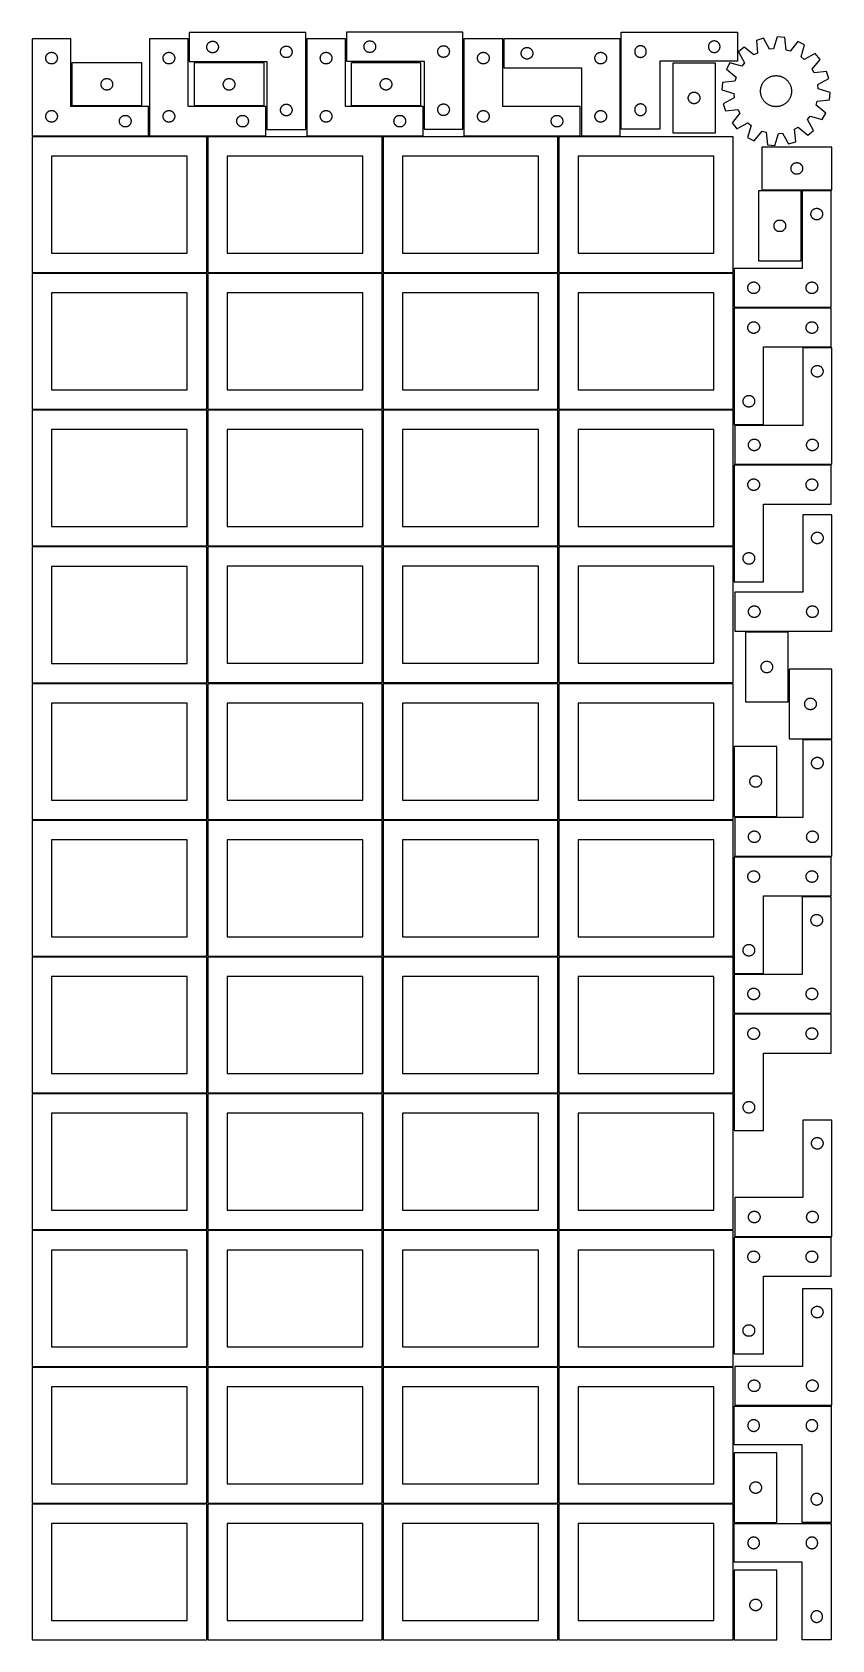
# Model space of a CAD drawing. Header units: millimetres. Extents: x 7 to 1243, y 7 to 2493.
import ezdxf

# ---------------------------------------------------------------- set-up
doc = ezdxf.new("R2010")
doc.units = ezdxf.units.MM
doc.layers.add('COMMON', color=5, linetype='CONTINUOUS', true_color=0x0000ff)
doc.layers.add('CUT', color=7, linetype='CONTINUOUS', true_color=0x000000)

msp = doc.modelspace()

# ---------------------------------------------------------------- linework, layer by layer
at = {"layer": 'COMMON'}
for p, q in [((277.291899, 1697.041937), (277.291899, 1487.167755)), ((6.541899, 1486.291936), (276.541899, 1486.291936)), ((277.291899, 1485.541936), (277.291899, 1275.541936)), ((548.7919, 1485.541936), (548.7919, 1275.541936)), ((820.291901, 1485.541936), (820.291901, 1275.541936)), ((6.541899, 1274.791935), (276.541899, 1274.791935)), ((277.291899, 1274.041935), (277.291899, 1064.041935)), ((278.0419, 1274.791935), (548.0419, 1274.791935)), ((548.7919, 1274.041935), (548.7919, 1064.041935)), ((549.541901, 1274.791935), (819.541901, 1274.791935)), ((820.291901, 1274.041935), (820.291901, 1064.041935)), ((821.041902, 1274.791935), (1091.041902, 1274.791935)), ((6.541899, 1063.291934), (276.541899, 1063.291934)), ((277.291899, 1062.541934), (277.291899, 852.541934)), ((278.0419, 1063.291934), (548.0419, 1063.291934)), ((548.7919, 1062.541934), (548.7919, 852.541934)), ((549.541901, 1063.291934), (819.541901, 1063.291934)), ((820.291901, 1062.541934), (820.291901, 852.541934)), ((821.041902, 1063.291934), (1091.041902, 1063.291934)), ((6.541899, 851.791933), (276.541899, 851.791933)), ((277.291899, 851.041933), (277.291899, 641.041933)), ((278.0419, 851.791933), (548.0419, 851.791933)), ((548.7919, 851.041933), (548.7919, 641.041933)), ((549.541901, 851.791933), (819.541901, 851.791933)), ((820.291901, 851.041933), (820.291901, 641.041933)), ((821.041902, 851.791933), (1091.041902, 851.791933)), ((276.541899, 640.291933), (6.541899, 640.291933)), ((277.291899, 639.541932), (277.291899, 429.541932)), ((548.0419, 640.291933), (278.0419, 640.291933)), ((548.791901, 429.541932), (548.791901, 639.541932)), ((549.541901, 640.291932), (819.541901, 640.291932)), ((820.291901, 639.541932), (820.291901, 429.541932)), ((821.041902, 640.291932), (1091.041902, 640.291932)), ((6.541899, 428.791931), (276.541899, 428.791931)), ((277.291899, 428.041931), (277.291899, 218.041931)), ((278.0419, 428.791931), (548.0419, 428.791931)), ((548.7919, 428.041931), (548.7919, 218.041931)), ((819.541901, 428.791932), (549.541901, 428.791932)), ((820.291901, 428.041931), (820.291901, 218.041931)), ((1091.041902, 428.791932), (821.041902, 428.791932)), ((6.541899, 217.29193), (276.520965, 217.29193)), ((277.270965, 216.54193), (277.270965, 6.54193)), ((278.0419, 217.29193), (548.020966, 217.29193)), ((548.770966, 216.54193), (548.770966, 6.54193)), ((549.541901, 217.29193), (819.520967, 217.29193)), ((820.270967, 216.54193), (820.270967, 6.54193)), ((821.041902, 217.29193), (1091.020968, 217.29193))]:
    msp.add_line(p, q, dxfattribs=at)
at = {"layer": 'CUT'}
for p, q in [((429.613796, 2492.975621), (249.613796, 2492.975621)), ((249.613796, 2492.975621), (249.613796, 2447.975621)), ((429.613796, 2342.975621), (429.613796, 2492.975621)), ((672.840542, 2493.432652), (492.840542, 2493.432652)), ((492.840542, 2493.432652), (492.840542, 2448.432652)), ((672.840542, 2343.432652), (672.840542, 2493.432652)), ((917.521299, 2493.415559), (1097.521299, 2493.415559)), ((917.521299, 2343.415559), (917.521299, 2493.415559)), ((1097.521299, 2493.415559), (1097.521299, 2448.415559)), ((66.520965, 2483.251496), (6.520965, 2483.251496)), ((6.520965, 2483.251496), (6.520965, 2333.251496)), ((34.191593, 2461.944829), (34.765152, 2462.078564)), ((34.765152, 2462.078564), (35.346229, 2462.1745)), ((35.346229, 2462.1745), (35.932336, 2462.232227)), ((35.932336, 2462.232227), (36.520965, 2462.251496)), ((36.520965, 2462.251496), (37.109593, 2462.232227)), ((37.109593, 2462.232227), (37.6957, 2462.1745)), ((37.6957, 2462.1745), (38.276778, 2462.078564)), ((38.276778, 2462.078564), (38.850336, 2461.944829)), ((66.520965, 2378.251496), (66.520965, 2483.251496)), ((248.041961, 2483.251496), (188.041961, 2483.251496)), ((188.041961, 2483.251496), (188.041961, 2333.251496)), ((215.712589, 2461.944829), (216.286148, 2462.078564)), ((216.286148, 2462.078564), (216.867225, 2462.1745)), ((216.867225, 2462.1745), (217.453333, 2462.232227)), ((217.453333, 2462.232227), (218.041961, 2462.251496)), ((218.041961, 2462.251496), (218.630589, 2462.232227)), ((218.630589, 2462.232227), (219.216696, 2462.1745)), ((219.216696, 2462.1745), (219.797774, 2462.078564)), ((219.797774, 2462.078564), (220.371332, 2461.944829)), ((248.041961, 2378.251496), (248.041961, 2483.251496)), ((276.613796, 2470.475621), (276.633066, 2471.064249)), ((276.633066, 2469.886993), (276.613796, 2470.475621)), ((276.633066, 2471.064249), (276.690792, 2471.650357)), ((276.690792, 2469.300885), (276.633066, 2469.886993)), ((276.690792, 2471.650357), (276.786729, 2472.231434)), ((276.786729, 2468.719808), (276.690792, 2469.300885)), ((276.786729, 2472.231434), (276.920464, 2472.804992)), ((276.920464, 2468.146249), (276.786729, 2468.719808)), ((276.920464, 2472.804992), (277.091425, 2473.368576)), ((277.091425, 2467.582666), (276.920464, 2468.146249)), ((277.091425, 2473.368576), (277.29888, 2473.919772)), ((277.29888, 2467.03147), (277.091425, 2467.582666)), ((277.29888, 2473.919772), (277.541941, 2474.456219)), ((277.541941, 2466.495023), (277.29888, 2467.03147)), ((277.541941, 2474.456219), (277.819567, 2474.975621)), ((277.819567, 2465.975621), (277.541941, 2466.495023)), ((277.819567, 2474.975621), (278.13057, 2475.475753)), ((278.13057, 2465.475489), (277.819567, 2465.975621)), ((278.13057, 2475.475753), (278.473616, 2475.954474)), ((278.473616, 2464.996768), (278.13057, 2465.475489)), ((278.473616, 2475.954474), (278.847238, 2476.409733)), ((278.847238, 2464.541509), (278.473616, 2464.996768)), ((278.847238, 2476.409733), (279.249835, 2476.839582)), ((279.249835, 2464.11166), (278.847238, 2464.541509)), ((279.249835, 2476.839582), (279.679684, 2477.242179)), ((279.679684, 2463.709063), (279.249835, 2464.11166)), ((279.679684, 2477.242179), (280.134943, 2477.615801)), ((280.134943, 2463.335441), (279.679684, 2463.709063)), ((280.134943, 2477.615801), (280.613664, 2477.958847)), ((280.613664, 2462.992394), (280.134943, 2463.335441)), ((280.613664, 2477.958847), (281.113796, 2478.269849)), ((281.113796, 2462.681392), (280.613664, 2462.992394)), ((281.113796, 2478.269849), (281.633198, 2478.547476)), ((281.633198, 2462.403766), (281.113796, 2462.681392)), ((281.633198, 2478.547476), (282.169645, 2478.790537)), ((282.169645, 2462.160705), (281.633198, 2462.403766)), ((282.169645, 2478.790537), (282.720841, 2478.997992)), ((282.720841, 2461.95325), (282.169645, 2462.160705)), ((282.720841, 2478.997992), (283.284425, 2479.168953)), ((283.284425, 2479.168953), (283.857983, 2479.302688)), ((283.857983, 2479.302688), (284.43906, 2479.398625)), ((284.43906, 2479.398625), (285.025168, 2479.456351)), ((285.025168, 2479.456351), (285.613796, 2479.475621)), ((285.613796, 2479.475621), (286.202424, 2479.456351)), ((286.202424, 2479.456351), (286.788532, 2479.398625)), ((286.788532, 2479.398625), (287.369609, 2479.302688)), ((287.369609, 2479.302688), (287.943167, 2479.168953)), ((287.943167, 2479.168953), (288.506751, 2478.997992)), ((288.506751, 2478.997992), (289.057947, 2478.790537)), ((289.057947, 2462.160705), (288.506751, 2461.95325)), ((289.057947, 2478.790537), (289.594394, 2478.547476)), ((289.594394, 2462.403766), (289.057947, 2462.160705)), ((289.594394, 2478.547476), (290.113796, 2478.269849)), ((290.113796, 2462.681392), (289.594394, 2462.403766)), ((290.113796, 2478.269849), (290.613928, 2477.958847)), ((290.613928, 2462.992394), (290.113796, 2462.681392)), ((290.613928, 2477.958847), (291.092649, 2477.615801)), ((291.092649, 2463.335441), (290.613928, 2462.992394)), ((291.092649, 2477.615801), (291.547908, 2477.242179)), ((291.547908, 2463.709063), (291.092649, 2463.335441)), ((291.547908, 2477.242179), (291.977757, 2476.839582)), ((291.977757, 2464.11166), (291.547908, 2463.709063)), ((291.977757, 2476.839582), (292.380354, 2476.409733)), ((292.380354, 2464.541509), (291.977757, 2464.11166)), ((292.380354, 2476.409733), (292.753976, 2475.954474)), ((292.753976, 2464.996768), (292.380354, 2464.541509)), ((292.753976, 2475.954474), (293.097023, 2475.475753)), ((293.097023, 2465.475489), (292.753976, 2464.996768)), ((293.097023, 2475.475753), (293.408025, 2474.975621)), ((293.408025, 2465.975621), (293.097023, 2465.475489)), ((293.408025, 2474.975621), (293.685651, 2474.456219)), ((293.685651, 2466.495023), (293.408025, 2465.975621)), ((293.685651, 2474.456219), (293.928712, 2473.919772)), ((293.928712, 2467.03147), (293.685651, 2466.495023)), ((293.928712, 2473.919772), (294.136167, 2473.368576)), ((294.136167, 2467.582666), (293.928712, 2467.03147)), ((294.136167, 2473.368576), (294.307128, 2472.804992)), ((294.307128, 2468.146249), (294.136167, 2467.582666)), ((294.307128, 2472.804992), (294.440864, 2472.231434)), ((294.440864, 2468.719808), (294.307128, 2468.146249)), ((294.440864, 2472.231434), (294.5368, 2471.650357)), ((294.5368, 2469.300885), (294.440864, 2468.719808)), ((294.5368, 2471.650357), (294.594526, 2471.064249)), ((294.594526, 2469.886993), (294.5368, 2469.300885)), ((294.594526, 2471.064249), (294.613796, 2470.475621)), ((294.613796, 2470.475621), (294.594526, 2469.886993)), ((390.613796, 2462.975621), (390.633066, 2463.564249)), ((390.633066, 2462.386993), (390.613796, 2462.975621)), ((390.633066, 2463.564249), (390.690792, 2464.150357)), ((390.690792, 2461.800885), (390.633066, 2462.386993)), ((390.690792, 2464.150357), (390.786729, 2464.731434)), ((390.786729, 2464.731434), (390.920464, 2465.304992)), ((390.920464, 2465.304992), (391.091425, 2465.868576)), ((391.091425, 2465.868576), (391.29888, 2466.419772)), ((391.29888, 2466.419772), (391.541941, 2466.956219)), ((391.541941, 2466.956219), (391.819567, 2467.475621)), ((391.819567, 2467.475621), (392.13057, 2467.975753)), ((392.13057, 2467.975753), (392.473616, 2468.454474)), ((392.473616, 2468.454474), (392.847238, 2468.909733)), ((392.847238, 2468.909733), (393.249835, 2469.339582)), ((393.249835, 2469.339582), (393.679684, 2469.742179)), ((393.679684, 2469.742179), (394.134943, 2470.115801)), ((394.134943, 2470.115801), (394.613664, 2470.458847)), ((394.613664, 2470.458847), (395.113796, 2470.769849)), ((395.113796, 2470.769849), (395.633198, 2471.047476)), ((395.633198, 2471.047476), (396.169645, 2471.290537)), ((396.169645, 2471.290537), (396.720841, 2471.497992)), ((396.720841, 2471.497992), (397.284425, 2471.668953)), ((397.284425, 2471.668953), (397.857983, 2471.802688)), ((397.857983, 2471.802688), (398.43906, 2471.898625)), ((398.43906, 2471.898625), (399.025168, 2471.956351)), ((399.025168, 2471.956351), (399.613796, 2471.975621)), ((399.613796, 2471.975621), (400.202424, 2471.956351)), ((400.202424, 2471.956351), (400.788532, 2471.898625)), ((400.788532, 2471.898625), (401.369609, 2471.802688)), ((401.369609, 2471.802688), (401.943167, 2471.668953)), ((401.943167, 2471.668953), (402.506751, 2471.497992)), ((402.506751, 2471.497992), (403.057947, 2471.290537)), ((403.057947, 2471.290537), (403.594394, 2471.047476)), ((403.594394, 2471.047476), (404.113796, 2470.769849)), ((404.113796, 2470.769849), (404.613928, 2470.458847)), ((404.613928, 2470.458847), (405.092649, 2470.115801)), ((405.092649, 2470.115801), (405.547908, 2469.742179)), ((405.547908, 2469.742179), (405.977757, 2469.339582)), ((405.977757, 2469.339582), (406.380354, 2468.909733)), ((406.380354, 2468.909733), (406.753976, 2468.454474)), ((406.753976, 2468.454474), (407.097023, 2467.975753)), ((407.097023, 2467.975753), (407.408025, 2467.475621)), ((407.408025, 2467.475621), (407.685651, 2466.956219)), ((407.685651, 2466.956219), (407.928712, 2466.419772)), ((407.928712, 2466.419772), (408.136167, 2465.868576)), ((408.136167, 2465.868576), (408.307128, 2465.304992)), ((408.307128, 2465.304992), (408.440864, 2464.731434)), ((408.440864, 2464.731434), (408.5368, 2464.150357)), ((408.5368, 2464.150357), (408.594526, 2463.564249)), ((408.594526, 2462.386993), (408.5368, 2461.800885)), ((408.594526, 2463.564249), (408.613796, 2462.975621)), ((408.613796, 2462.975621), (408.594526, 2462.386993)), ((491.20169, 2483.251496), (431.20169, 2483.251496)), ((431.20169, 2483.251496), (431.20169, 2333.251496)), ((458.872318, 2461.944829), (459.445877, 2462.078564)), ((459.445877, 2462.078564), (460.026954, 2462.1745)), ((460.026954, 2462.1745), (460.613062, 2462.232227)), ((460.613062, 2462.232227), (461.20169, 2462.251496)), ((461.20169, 2462.251496), (461.790318, 2462.232227)), ((461.790318, 2462.232227), (462.376425, 2462.1745)), ((462.376425, 2462.1745), (462.957503, 2462.078564)), ((462.957503, 2462.078564), (463.531061, 2461.944829)), ((491.20169, 2378.251496), (491.20169, 2483.251496)), ((519.840542, 2470.932652), (519.859811, 2471.52128)), ((519.859811, 2470.344024), (519.840542, 2470.932652)), ((519.859811, 2471.52128), (519.917538, 2472.107388)), ((519.917538, 2469.757916), (519.859811, 2470.344024)), ((519.917538, 2472.107388), (520.013474, 2472.688465)), ((520.013474, 2469.176839), (519.917538, 2469.757916)), ((520.013474, 2472.688465), (520.147209, 2473.262023)), ((520.147209, 2468.603281), (520.013474, 2469.176839)), ((520.147209, 2473.262023), (520.31817, 2473.825607)), ((520.31817, 2468.039697), (520.147209, 2468.603281)), ((520.31817, 2473.825607), (520.525626, 2474.376803)), ((520.525626, 2467.488501), (520.31817, 2468.039697)), ((520.525626, 2474.376803), (520.768687, 2474.91325)), ((520.768687, 2466.952054), (520.525626, 2467.488501)), ((520.768687, 2474.91325), (521.046313, 2475.432652)), ((521.046313, 2466.432652), (520.768687, 2466.952054)), ((521.046313, 2475.432652), (521.357315, 2475.932784)), ((521.357315, 2465.93252), (521.046313, 2466.432652)), ((521.357315, 2475.932784), (521.700362, 2476.411505)), ((521.700362, 2465.453799), (521.357315, 2465.93252)), ((521.700362, 2476.411505), (522.073983, 2476.866764)), ((522.073983, 2464.99854), (521.700362, 2465.453799)), ((522.073983, 2476.866764), (522.476581, 2477.296613)), ((522.476581, 2464.568691), (522.073983, 2464.99854)), ((522.476581, 2477.296613), (522.906429, 2477.69921)), ((522.906429, 2464.166094), (522.476581, 2464.568691)), ((522.906429, 2477.69921), (523.361689, 2478.072832)), ((523.361689, 2463.792472), (522.906429, 2464.166094)), ((523.361689, 2478.072832), (523.84041, 2478.415879)), ((523.84041, 2463.449426), (523.361689, 2463.792472)), ((523.84041, 2478.415879), (524.340542, 2478.726881)), ((524.340542, 2463.138423), (523.84041, 2463.449426)), ((524.340542, 2478.726881), (524.859943, 2479.004507)), ((524.859943, 2462.860797), (524.340542, 2463.138423)), ((524.859943, 2479.004507), (525.396391, 2479.247568)), ((525.396391, 2462.617736), (524.859943, 2462.860797)), ((525.396391, 2479.247568), (525.947586, 2479.455023)), ((525.947586, 2462.410281), (525.396391, 2462.617736)), ((525.947586, 2479.455023), (526.51117, 2479.625985)), ((526.51117, 2462.23932), (525.947586, 2462.410281)), ((526.51117, 2479.625985), (527.084729, 2479.75972)), ((527.084729, 2462.105585), (526.51117, 2462.23932)), ((527.084729, 2479.75972), (527.665806, 2479.855656)), ((527.665806, 2462.009648), (527.084729, 2462.105585)), ((527.665806, 2479.855656), (528.251913, 2479.913382)), ((528.251913, 2479.913382), (528.840542, 2479.932652)), ((528.840542, 2479.932652), (529.42917, 2479.913382)), ((529.42917, 2479.913382), (530.015277, 2479.855656)), ((530.015277, 2479.855656), (530.596355, 2479.75972)), ((530.596355, 2462.105585), (530.015277, 2462.009648)), ((530.596355, 2479.75972), (531.169913, 2479.625985)), ((531.169913, 2462.23932), (530.596355, 2462.105585)), ((531.169913, 2479.625985), (531.733497, 2479.455023)), ((531.733497, 2462.410281), (531.169913, 2462.23932)), ((531.733497, 2479.455023), (532.284693, 2479.247568)), ((532.284693, 2462.617736), (531.733497, 2462.410281)), ((532.284693, 2479.247568), (532.82114, 2479.004507)), ((532.82114, 2462.860797), (532.284693, 2462.617736)), ((532.82114, 2479.004507), (533.340542, 2478.726881)), ((533.340542, 2463.138423), (532.82114, 2462.860797)), ((533.340542, 2478.726881), (533.840674, 2478.415879)), ((533.840674, 2463.449426), (533.340542, 2463.138423)), ((533.840674, 2478.415879), (534.319394, 2478.072832)), ((534.319394, 2463.792472), (533.840674, 2463.449426)), ((534.319394, 2478.072832), (534.774654, 2477.69921)), ((534.774654, 2464.166094), (534.319394, 2463.792472)), ((534.774654, 2477.69921), (535.204503, 2477.296613)), ((535.204503, 2464.568691), (534.774654, 2464.166094)), ((535.204503, 2477.296613), (535.6071, 2476.866764)), ((535.6071, 2464.99854), (535.204503, 2464.568691)), ((535.6071, 2476.866764), (535.980722, 2476.411505)), ((535.980722, 2465.453799), (535.6071, 2464.99854)), ((535.980722, 2476.411505), (536.323768, 2475.932784)), ((536.323768, 2465.93252), (535.980722, 2465.453799)), ((536.323768, 2475.932784), (536.63477, 2475.432652)), ((536.63477, 2466.432652), (536.323768, 2465.93252)), ((536.63477, 2475.432652), (536.912396, 2474.91325)), ((536.912396, 2466.952054), (536.63477, 2466.432652)), ((536.912396, 2474.91325), (537.155457, 2474.376803)), ((537.155457, 2467.488501), (536.912396, 2466.952054)), ((537.155457, 2474.376803), (537.362913, 2473.825607)), ((537.362913, 2468.039697), (537.155457, 2467.488501)), ((537.362913, 2473.825607), (537.533874, 2473.262023)), ((537.533874, 2468.603281), (537.362913, 2468.039697)), ((537.533874, 2473.262023), (537.667609, 2472.688465)), ((537.667609, 2469.176839), (537.533874, 2468.603281)), ((537.667609, 2472.688465), (537.763545, 2472.107388)), ((537.763545, 2469.757916), (537.667609, 2469.176839)), ((537.763545, 2472.107388), (537.821272, 2471.52128)), ((537.821272, 2470.344024), (537.763545, 2469.757916)), ((537.821272, 2471.52128), (537.840542, 2470.932652)), ((537.840542, 2470.932652), (537.821272, 2470.344024)), ((633.840542, 2463.432652), (633.859811, 2464.02128)), ((633.859811, 2462.844024), (633.840542, 2463.432652)), ((633.859811, 2464.02128), (633.917538, 2464.607388)), ((633.917538, 2462.257916), (633.859811, 2462.844024)), ((633.917538, 2464.607388), (634.013474, 2465.188465)), ((634.013474, 2461.676839), (633.917538, 2462.257916)), ((634.013474, 2465.188465), (634.147209, 2465.762023)), ((634.147209, 2465.762023), (634.31817, 2466.325607)), ((634.31817, 2466.325607), (634.525626, 2466.876803)), ((634.525626, 2466.876803), (634.768687, 2467.41325)), ((634.768687, 2467.41325), (635.046313, 2467.932652)), ((635.046313, 2467.932652), (635.357315, 2468.432784)), ((635.357315, 2468.432784), (635.700362, 2468.911505)), ((635.700362, 2468.911505), (636.073983, 2469.366764)), ((636.073983, 2469.366764), (636.476581, 2469.796613)), ((636.476581, 2469.796613), (636.906429, 2470.19921)), ((636.906429, 2470.19921), (637.361689, 2470.572832)), ((637.361689, 2470.572832), (637.84041, 2470.915879)), ((637.84041, 2470.915879), (638.340542, 2471.226881)), ((638.340542, 2471.226881), (638.859943, 2471.504507)), ((638.859943, 2471.504507), (639.396391, 2471.747568)), ((639.396391, 2471.747568), (639.947586, 2471.955023)), ((639.947586, 2471.955023), (640.51117, 2472.125985)), ((640.51117, 2472.125985), (641.084729, 2472.25972)), ((641.084729, 2472.25972), (641.665806, 2472.355656)), ((641.665806, 2472.355656), (642.251913, 2472.413382)), ((642.251913, 2472.413382), (642.840542, 2472.432652)), ((642.840542, 2472.432652), (643.42917, 2472.413382)), ((643.42917, 2472.413382), (644.015277, 2472.355656)), ((644.015277, 2472.355656), (644.596355, 2472.25972)), ((644.596355, 2472.25972), (645.169913, 2472.125985)), ((645.169913, 2472.125985), (645.733497, 2471.955023)), ((645.733497, 2471.955023), (646.284693, 2471.747568)), ((646.284693, 2471.747568), (646.82114, 2471.504507)), ((646.82114, 2471.504507), (647.340542, 2471.226881)), ((647.340542, 2471.226881), (647.840674, 2470.915879)), ((647.840674, 2470.915879), (648.319394, 2470.572832)), ((648.319394, 2470.572832), (648.774654, 2470.19921)), ((648.774654, 2470.19921), (649.204503, 2469.796613)), ((649.204503, 2469.796613), (649.6071, 2469.366764)), ((649.6071, 2469.366764), (649.980722, 2468.911505)), ((649.980722, 2468.911505), (650.323768, 2468.432784)), ((650.323768, 2468.432784), (650.63477, 2467.932652)), ((650.63477, 2467.932652), (650.912396, 2467.41325)), ((650.912396, 2467.41325), (651.155457, 2466.876803)), ((651.155457, 2466.876803), (651.362913, 2466.325607)), ((651.362913, 2466.325607), (651.533874, 2465.762023)), ((651.533874, 2465.762023), (651.667609, 2465.188465)), ((651.667609, 2465.188465), (651.763545, 2464.607388)), ((651.763545, 2462.257916), (651.667609, 2461.676839)), ((651.763545, 2464.607388), (651.821272, 2464.02128)), ((651.821272, 2462.844024), (651.763545, 2462.257916)), ((651.821272, 2464.02128), (651.840542, 2463.432652)), ((651.840542, 2463.432652), (651.821272, 2462.844024)), ((734.36151, 2483.251496), (674.36151, 2483.251496)), ((674.36151, 2483.251496), (674.36151, 2333.251496)), ((702.032139, 2461.944829), (702.605697, 2462.078564)), ((702.605697, 2462.078564), (703.186775, 2462.1745)), ((703.186775, 2462.1745), (703.772882, 2462.232227)), ((703.772882, 2462.232227), (704.36151, 2462.251496)), ((704.36151, 2462.251496), (704.950138, 2462.232227)), ((704.950138, 2462.232227), (705.536246, 2462.1745)), ((705.536246, 2462.1745), (706.117323, 2462.078564)), ((706.117323, 2462.078564), (706.690882, 2461.944829)), ((734.36151, 2378.251496), (734.36151, 2483.251496)), ((916.000301, 2483.2515), (736.000301, 2483.2515)), ((736.000301, 2483.2515), (736.000301, 2438.2515)), ((763.077297, 2461.926235), (763.173234, 2462.507313)), ((763.173234, 2462.507313), (763.306969, 2463.080871)), ((763.306969, 2463.080871), (763.47793, 2463.644455)), ((763.47793, 2463.644455), (763.685385, 2464.195651)), ((763.685385, 2464.195651), (763.928446, 2464.732098)), ((763.928446, 2464.732098), (764.206073, 2465.2515)), ((764.206073, 2465.2515), (764.517075, 2465.751632)), ((764.517075, 2465.751632), (764.860121, 2466.230353)), ((764.860121, 2466.230353), (765.233743, 2466.685612)), ((765.233743, 2466.685612), (765.63634, 2467.115461)), ((765.63634, 2467.115461), (766.066189, 2467.518058)), ((766.066189, 2467.518058), (766.521448, 2467.89168)), ((766.521448, 2467.89168), (767.000169, 2468.234726)), ((767.000169, 2468.234726), (767.500301, 2468.545728)), ((767.500301, 2468.545728), (768.019703, 2468.823354)), ((768.019703, 2468.823354), (768.55615, 2469.066416)), ((768.55615, 2469.066416), (769.107346, 2469.273871)), ((769.107346, 2469.273871), (769.67093, 2469.444832)), ((769.67093, 2469.444832), (770.244488, 2469.578567)), ((770.244488, 2469.578567), (770.825565, 2469.674504)), ((770.825565, 2469.674504), (771.411673, 2469.73223)), ((771.411673, 2469.73223), (772.000301, 2469.7515)), ((772.000301, 2469.7515), (772.588929, 2469.73223)), ((772.588929, 2469.73223), (773.175037, 2469.674504)), ((773.175037, 2469.674504), (773.756114, 2469.578567)), ((773.756114, 2469.578567), (774.329673, 2469.444832)), ((774.329673, 2469.444832), (774.893256, 2469.273871)), ((774.893256, 2469.273871), (775.444452, 2469.066416)), ((775.444452, 2469.066416), (775.980899, 2468.823354)), ((775.980899, 2468.823354), (776.500301, 2468.545728)), ((776.500301, 2468.545728), (777.000433, 2468.234726)), ((777.000433, 2468.234726), (777.479154, 2467.89168)), ((777.479154, 2467.89168), (777.934413, 2467.518058)), ((777.934413, 2467.518058), (778.364262, 2467.115461)), ((778.364262, 2467.115461), (778.766859, 2466.685612)), ((778.766859, 2466.685612), (779.140481, 2466.230353)), ((779.140481, 2466.230353), (779.483528, 2465.751632)), ((779.483528, 2465.751632), (779.79453, 2465.2515)), ((779.79453, 2465.2515), (780.072156, 2464.732098)), ((780.072156, 2464.732098), (780.315217, 2464.195651)), ((780.315217, 2464.195651), (780.522672, 2463.644455)), ((780.522672, 2463.644455), (780.693634, 2463.080871)), ((780.693634, 2463.080871), (780.827369, 2462.507313)), ((780.827369, 2462.507313), (780.923305, 2461.926235)), ((883.67093, 2461.944832), (884.244488, 2462.078567)), ((884.244488, 2462.078567), (884.825565, 2462.174504)), ((884.825565, 2462.174504), (885.411673, 2462.23223)), ((885.411673, 2462.23223), (886.000301, 2462.2515)), ((886.000301, 2462.2515), (886.588929, 2462.23223)), ((886.588929, 2462.23223), (887.175037, 2462.174504)), ((887.175037, 2462.174504), (887.756114, 2462.078567)), ((887.756114, 2462.078567), (888.329673, 2461.944832)), ((916.000301, 2333.2515), (916.000301, 2483.2515)), ((938.540569, 2464.004187), (938.521299, 2463.415559)), ((938.521299, 2463.415559), (938.540569, 2462.826931)), ((938.598295, 2464.590294), (938.540569, 2464.004187)), ((938.540569, 2462.826931), (938.598295, 2462.240823)), ((938.694231, 2465.171372), (938.598295, 2464.590294)), ((938.598295, 2462.240823), (938.694231, 2461.659746)), ((938.827967, 2465.74493), (938.694231, 2465.171372)), ((938.998928, 2466.308514), (938.827967, 2465.74493)), ((939.206383, 2466.85971), (938.998928, 2466.308514)), ((939.449444, 2467.396157), (939.206383, 2466.85971)), ((939.72707, 2467.915559), (939.449444, 2467.396157)), ((940.038072, 2468.415691), (939.72707, 2467.915559)), ((940.381119, 2468.894412), (940.038072, 2468.415691)), ((940.754741, 2469.349671), (940.381119, 2468.894412)), ((941.157338, 2469.77952), (940.754741, 2469.349671)), ((941.587187, 2470.182117), (941.157338, 2469.77952)), ((942.042446, 2470.555739), (941.587187, 2470.182117)), ((942.521167, 2470.898785), (942.042446, 2470.555739)), ((943.021299, 2471.209787), (942.521167, 2470.898785)), ((943.540701, 2471.487413), (943.021299, 2471.209787)), ((944.077148, 2471.730474), (943.540701, 2471.487413)), ((944.628344, 2471.93793), (944.077148, 2471.730474)), ((945.191928, 2472.108891), (944.628344, 2471.93793)), ((945.765486, 2472.242626), (945.191928, 2472.108891)), ((946.346563, 2472.338562), (945.765486, 2472.242626)), ((946.932671, 2472.396289), (946.346563, 2472.338562)), ((947.521299, 2472.415559), (946.932671, 2472.396289)), ((948.109927, 2472.396289), (947.521299, 2472.415559)), ((948.696035, 2472.338562), (948.109927, 2472.396289)), ((949.277112, 2472.242626), (948.696035, 2472.338562)), ((949.85067, 2472.108891), (949.277112, 2472.242626)), ((950.414254, 2471.93793), (949.85067, 2472.108891)), ((950.96545, 2471.730474), (950.414254, 2471.93793)), ((951.501897, 2471.487413), (950.96545, 2471.730474)), ((952.021299, 2471.209787), (951.501897, 2471.487413)), ((952.521431, 2470.898785), (952.021299, 2471.209787)), ((953.000152, 2470.555739), (952.521431, 2470.898785)), ((953.455411, 2470.182117), (953.000152, 2470.555739)), ((953.88526, 2469.77952), (953.455411, 2470.182117)), ((954.287857, 2469.349671), (953.88526, 2469.77952)), ((954.661479, 2468.894412), (954.287857, 2469.349671)), ((955.004526, 2468.415691), (954.661479, 2468.894412)), ((955.315528, 2467.915559), (955.004526, 2468.415691)), ((955.593154, 2467.396157), (955.315528, 2467.915559)), ((955.836215, 2466.85971), (955.593154, 2467.396157)), ((956.04367, 2466.308514), (955.836215, 2466.85971)), ((956.214631, 2465.74493), (956.04367, 2466.308514)), ((956.348367, 2465.171372), (956.214631, 2465.74493)), ((956.444303, 2464.590294), (956.348367, 2465.171372)), ((956.348367, 2461.659746), (956.444303, 2462.240823)), ((956.502029, 2464.004187), (956.444303, 2464.590294)), ((956.444303, 2462.240823), (956.502029, 2462.826931)), ((956.521299, 2463.415559), (956.502029, 2464.004187)), ((956.502029, 2462.826931), (956.521299, 2463.415559)), ((1052.540569, 2471.504187), (1052.521299, 2470.915559)), ((1052.521299, 2470.915559), (1052.540569, 2470.326931)), ((1052.598295, 2472.090294), (1052.540569, 2471.504187)), ((1052.540569, 2470.326931), (1052.598295, 2469.740823)), ((1052.694231, 2472.671372), (1052.598295, 2472.090294)), ((1052.598295, 2469.740823), (1052.694231, 2469.159746)), ((1052.827967, 2473.24493), (1052.694231, 2472.671372)), ((1052.694231, 2469.159746), (1052.827967, 2468.586187)), ((1052.998928, 2473.808514), (1052.827967, 2473.24493)), ((1052.827967, 2468.586187), (1052.998928, 2468.022604)), ((1053.206383, 2474.35971), (1052.998928, 2473.808514)), ((1052.998928, 2468.022604), (1053.206383, 2467.471408)), ((1053.449444, 2474.896157), (1053.206383, 2474.35971)), ((1053.206383, 2467.471408), (1053.449444, 2466.93496)), ((1053.72707, 2475.415559), (1053.449444, 2474.896157)), ((1053.449444, 2466.93496), (1053.72707, 2466.415559)), ((1054.038072, 2475.915691), (1053.72707, 2475.415559)), ((1053.72707, 2466.415559), (1054.038072, 2465.915427)), ((1054.381119, 2476.394412), (1054.038072, 2475.915691)), ((1054.038072, 2465.915427), (1054.381119, 2465.436706)), ((1054.754741, 2476.849671), (1054.381119, 2476.394412)), ((1054.381119, 2465.436706), (1054.754741, 2464.981446)), ((1055.157338, 2477.27952), (1054.754741, 2476.849671)), ((1054.754741, 2464.981446), (1055.157338, 2464.551598)), ((1055.587187, 2477.682117), (1055.157338, 2477.27952)), ((1055.157338, 2464.551598), (1055.587187, 2464.149)), ((1056.042446, 2478.055739), (1055.587187, 2477.682117)), ((1055.587187, 2464.149), (1056.042446, 2463.775379)), ((1056.521167, 2478.398785), (1056.042446, 2478.055739)), ((1056.042446, 2463.775379), (1056.521167, 2463.432332)), ((1057.021299, 2478.709787), (1056.521167, 2478.398785)), ((1056.521167, 2463.432332), (1057.021299, 2463.12133)), ((1057.540701, 2478.987413), (1057.021299, 2478.709787)), ((1057.021299, 2463.12133), (1057.540701, 2462.843704)), ((1058.077148, 2479.230474), (1057.540701, 2478.987413)), ((1057.540701, 2462.843704), (1058.077148, 2462.600643)), ((1058.628344, 2479.43793), (1058.077148, 2479.230474)), ((1058.077148, 2462.600643), (1058.628344, 2462.393188)), ((1059.191928, 2479.608891), (1058.628344, 2479.43793)), ((1058.628344, 2462.393188), (1059.191928, 2462.222226)), ((1059.765486, 2479.742626), (1059.191928, 2479.608891)), ((1059.191928, 2462.222226), (1059.765486, 2462.088491)), ((1060.346563, 2479.838562), (1059.765486, 2479.742626)), ((1059.765486, 2462.088491), (1060.346563, 2461.992555)), ((1060.932671, 2479.896289), (1060.346563, 2479.838562)), ((1061.521299, 2479.915559), (1060.932671, 2479.896289)), ((1062.109927, 2479.896289), (1061.521299, 2479.915559)), ((1062.696035, 2479.838562), (1062.109927, 2479.896289)), ((1063.277112, 2479.742626), (1062.696035, 2479.838562)), ((1062.696035, 2461.992555), (1063.277112, 2462.088491)), ((1063.85067, 2479.608891), (1063.277112, 2479.742626)), ((1063.277112, 2462.088491), (1063.85067, 2462.222226)), ((1064.414254, 2479.43793), (1063.85067, 2479.608891)), ((1063.85067, 2462.222226), (1064.414254, 2462.393188)), ((1064.96545, 2479.230474), (1064.414254, 2479.43793)), ((1064.414254, 2462.393188), (1064.96545, 2462.600643)), ((1065.501897, 2478.987413), (1064.96545, 2479.230474)), ((1064.96545, 2462.600643), (1065.501897, 2462.843704)), ((1066.021299, 2478.709787), (1065.501897, 2478.987413)), ((1065.501897, 2462.843704), (1066.021299, 2463.12133)), ((1066.521431, 2478.398785), (1066.021299, 2478.709787)), ((1066.021299, 2463.12133), (1066.521431, 2463.432332)), ((1067.000152, 2478.055739), (1066.521431, 2478.398785)), ((1066.521431, 2463.432332), (1067.000152, 2463.775379)), ((1067.455411, 2477.682117), (1067.000152, 2478.055739)), ((1067.000152, 2463.775379), (1067.455411, 2464.149)), ((1067.88526, 2477.27952), (1067.455411, 2477.682117)), ((1067.455411, 2464.149), (1067.88526, 2464.551598)), ((1068.287857, 2476.849671), (1067.88526, 2477.27952)), ((1067.88526, 2464.551598), (1068.287857, 2464.981446)), ((1068.661479, 2476.394412), (1068.287857, 2476.849671)), ((1068.287857, 2464.981446), (1068.661479, 2465.436706)), ((1069.004526, 2475.915691), (1068.661479, 2476.394412)), ((1068.661479, 2465.436706), (1069.004526, 2465.915427)), ((1069.315528, 2475.415559), (1069.004526, 2475.915691)), ((1069.004526, 2465.915427), (1069.315528, 2466.415559)), ((1069.593154, 2474.896157), (1069.315528, 2475.415559)), ((1069.315528, 2466.415559), (1069.593154, 2466.93496)), ((1069.836215, 2474.35971), (1069.593154, 2474.896157)), ((1069.593154, 2466.93496), (1069.836215, 2467.471408)), ((1070.04367, 2473.808514), (1069.836215, 2474.35971)), ((1069.836215, 2467.471408), (1070.04367, 2468.022604)), ((1070.214631, 2473.24493), (1070.04367, 2473.808514)), ((1070.04367, 2468.022604), (1070.214631, 2468.586187)), ((1070.348367, 2472.671372), (1070.214631, 2473.24493)), ((1070.214631, 2468.586187), (1070.348367, 2469.159746)), ((1070.444303, 2472.090294), (1070.348367, 2472.671372)), ((1070.348367, 2469.159746), (1070.444303, 2469.740823)), ((1070.502029, 2471.504187), (1070.444303, 2472.090294)), ((1070.444303, 2469.740823), (1070.502029, 2470.326931)), ((1070.521299, 2470.915559), (1070.502029, 2471.504187)), ((1070.502029, 2470.326931), (1070.521299, 2470.915559)), ((1107.963966, 2470.239551), (1099.099555, 2462.856619)), ((1099.099555, 2462.856619), (1108.298282, 2445.803002)), ((1123.072645, 2458.108177), (1107.963966, 2470.239551)), ((1137.763738, 2483.884536), (1126.748765, 2480.455859)), ((1126.748765, 2480.455859), (1128.721143, 2461.180171)), ((1147.079861, 2466.894766), (1137.763738, 2483.884536)), ((1153.473995, 2467.571333), (1147.079861, 2466.894766)), ((1159.028241, 2486.134543), (1153.473995, 2467.571333)), ((1170.516848, 2485.086979), (1159.028241, 2486.134543)), ((1172.622119, 2465.825353), (1170.516848, 2485.086979)), ((1178.788439, 2464.003489), (1172.622119, 2465.825353)), ((1191.023727, 2479.028141), (1178.788439, 2464.003489)), ((1201.23693, 2473.663819), (1191.023727, 2479.028141)), ((1195.810842, 2455.062744), (1201.23693, 2473.663819)), ((27.520965, 2453.251496), (27.540234, 2453.840124)), ((27.540234, 2452.662868), (27.520965, 2453.251496)), ((27.540234, 2453.840124), (27.597961, 2454.426232)), ((27.597961, 2452.07676), (27.540234, 2452.662868)), ((27.597961, 2454.426232), (27.693897, 2455.007309)), ((27.693897, 2451.495683), (27.597961, 2452.07676)), ((27.693897, 2455.007309), (27.827632, 2455.580868)), ((27.827632, 2450.922125), (27.693897, 2451.495683)), ((27.827632, 2455.580868), (27.998593, 2456.144451)), ((27.998593, 2450.358541), (27.827632, 2450.922125)), ((27.998593, 2456.144451), (28.206049, 2456.695647)), ((28.206049, 2449.807345), (27.998593, 2450.358541)), ((28.206049, 2456.695647), (28.44911, 2457.232094)), ((28.44911, 2449.270898), (28.206049, 2449.807345)), ((28.44911, 2457.232094), (28.726736, 2457.751496)), ((28.726736, 2448.751496), (28.44911, 2449.270898)), ((28.726736, 2457.751496), (29.037738, 2458.251628)), ((29.037738, 2448.251364), (28.726736, 2448.751496)), ((29.037738, 2458.251628), (29.380785, 2458.730349)), ((29.380785, 2447.772643), (29.037738, 2448.251364)), ((29.380785, 2458.730349), (29.754406, 2459.185609)), ((29.754406, 2447.317384), (29.380785, 2447.772643)), ((29.754406, 2459.185609), (30.157004, 2459.615457)), ((30.157004, 2446.887535), (29.754406, 2447.317384)), ((30.157004, 2459.615457), (30.586852, 2460.018054)), ((30.586852, 2446.484938), (30.157004, 2446.887535)), ((30.586852, 2460.018054), (31.042112, 2460.391676)), ((31.042112, 2446.111316), (30.586852, 2446.484938)), ((31.042112, 2460.391676), (31.520833, 2460.734723)), ((31.520833, 2445.76827), (31.042112, 2446.111316)), ((31.520833, 2460.734723), (32.020965, 2461.045725)), ((32.020965, 2445.457268), (31.520833, 2445.76827)), ((32.020965, 2461.045725), (32.540366, 2461.323351)), ((32.540366, 2445.179642), (32.020965, 2445.457268)), ((32.540366, 2461.323351), (33.076814, 2461.566412)), ((33.076814, 2444.93658), (32.540366, 2445.179642)), ((33.076814, 2461.566412), (33.628009, 2461.773867)), ((33.628009, 2444.729125), (33.076814, 2444.93658)), ((33.628009, 2461.773867), (34.191593, 2461.944829)), ((34.191593, 2444.558164), (33.628009, 2444.729125)), ((34.765152, 2444.424429), (34.191593, 2444.558164)), ((35.346229, 2444.328492), (34.765152, 2444.424429)), ((35.932336, 2444.270766), (35.346229, 2444.328492)), ((36.520965, 2444.251496), (35.932336, 2444.270766)), ((37.109593, 2444.270766), (36.520965, 2444.251496)), ((37.6957, 2444.328492), (37.109593, 2444.270766)), ((38.276778, 2444.424429), (37.6957, 2444.328492)), ((38.850336, 2444.558164), (38.276778, 2444.424429)), ((38.850336, 2461.944829), (39.41392, 2461.773867)), ((39.41392, 2444.729125), (38.850336, 2444.558164)), ((39.41392, 2461.773867), (39.965116, 2461.566412)), ((39.965116, 2444.93658), (39.41392, 2444.729125)), ((39.965116, 2461.566412), (40.501563, 2461.323351)), ((40.501563, 2445.179642), (39.965116, 2444.93658)), ((40.501563, 2461.323351), (41.020965, 2461.045725)), ((41.020965, 2445.457268), (40.501563, 2445.179642)), ((41.020965, 2461.045725), (41.521097, 2460.734723)), ((41.521097, 2445.76827), (41.020965, 2445.457268)), ((41.521097, 2460.734723), (41.999817, 2460.391676)), ((41.999817, 2446.111316), (41.521097, 2445.76827)), ((41.999817, 2460.391676), (42.455077, 2460.018054)), ((42.455077, 2446.484938), (41.999817, 2446.111316)), ((42.455077, 2460.018054), (42.884926, 2459.615457)), ((42.884926, 2446.887535), (42.455077, 2446.484938)), ((42.884926, 2459.615457), (43.287523, 2459.185609)), ((43.287523, 2447.317384), (42.884926, 2446.887535)), ((43.287523, 2459.185609), (43.661145, 2458.730349)), ((43.661145, 2447.772643), (43.287523, 2447.317384)), ((43.661145, 2458.730349), (44.004191, 2458.251628)), ((44.004191, 2448.251364), (43.661145, 2447.772643)), ((44.004191, 2458.251628), (44.315193, 2457.751496)), ((44.315193, 2448.751496), (44.004191, 2448.251364)), ((44.315193, 2457.751496), (44.592819, 2457.232094)), ((44.592819, 2449.270898), (44.315193, 2448.751496)), ((44.592819, 2457.232094), (44.83588, 2456.695647)), ((44.83588, 2449.807345), (44.592819, 2449.270898)), ((44.83588, 2456.695647), (45.043336, 2456.144451)), ((45.043336, 2450.358541), (44.83588, 2449.807345)), ((45.043336, 2456.144451), (45.214297, 2455.580868)), ((45.214297, 2450.922125), (45.043336, 2450.358541)), ((45.214297, 2455.580868), (45.348032, 2455.007309)), ((45.348032, 2451.495683), (45.214297, 2450.922125)), ((45.348032, 2455.007309), (45.443968, 2454.426232)), ((45.443968, 2452.07676), (45.348032, 2451.495683)), ((45.443968, 2454.426232), (45.501695, 2453.840124)), ((45.501695, 2452.662868), (45.443968, 2452.07676)), ((45.501695, 2453.840124), (45.520965, 2453.251496)), ((45.520965, 2453.251496), (45.501695, 2452.662868)), ((176.05148, 2445.781773), (68.05148, 2445.781773)), ((68.05148, 2445.781773), (68.05148, 2379.781773)), ((176.05148, 2379.781773), (176.05148, 2445.781773)), ((209.041961, 2453.251496), (209.06123, 2453.840124)), ((209.06123, 2452.662868), (209.041961, 2453.251496)), ((209.06123, 2453.840124), (209.118957, 2454.426232)), ((209.118957, 2452.07676), (209.06123, 2452.662868)), ((209.118957, 2454.426232), (209.214893, 2455.007309)), ((209.214893, 2451.495683), (209.118957, 2452.07676)), ((209.214893, 2455.007309), (209.348628, 2455.580868)), ((209.348628, 2450.922125), (209.214893, 2451.495683)), ((209.348628, 2455.580868), (209.51959, 2456.144451)), ((209.51959, 2450.358541), (209.348628, 2450.922125)), ((209.51959, 2456.144451), (209.727045, 2456.695647)), ((209.727045, 2449.807345), (209.51959, 2450.358541)), ((209.727045, 2456.695647), (209.970106, 2457.232094)), ((209.970106, 2449.270898), (209.727045, 2449.807345)), ((209.970106, 2457.232094), (210.247732, 2457.751496)), ((210.247732, 2448.751496), (209.970106, 2449.270898)), ((210.247732, 2457.751496), (210.558734, 2458.251628)), ((210.558734, 2448.251364), (210.247732, 2448.751496)), ((210.558734, 2458.251628), (210.901781, 2458.730349)), ((210.901781, 2447.772643), (210.558734, 2448.251364)), ((210.901781, 2458.730349), (211.275402, 2459.185609)), ((211.275402, 2447.317384), (210.901781, 2447.772643)), ((211.275402, 2459.185609), (211.678, 2459.615457)), ((211.678, 2446.887535), (211.275402, 2447.317384)), ((211.678, 2459.615457), (212.107848, 2460.018054)), ((212.107848, 2446.484938), (211.678, 2446.887535)), ((212.107848, 2460.018054), (212.563108, 2460.391676)), ((212.563108, 2446.111316), (212.107848, 2446.484938)), ((212.563108, 2460.391676), (213.041829, 2460.734723)), ((213.041829, 2445.76827), (212.563108, 2446.111316)), ((213.041829, 2460.734723), (213.541961, 2461.045725)), ((213.541961, 2445.457268), (213.041829, 2445.76827)), ((213.541961, 2461.045725), (214.061363, 2461.323351)), ((214.061363, 2445.179642), (213.541961, 2445.457268)), ((214.061363, 2461.323351), (214.59781, 2461.566412)), ((214.59781, 2444.93658), (214.061363, 2445.179642)), ((214.59781, 2461.566412), (215.149006, 2461.773867)), ((215.149006, 2444.729125), (214.59781, 2444.93658)), ((215.149006, 2461.773867), (215.712589, 2461.944829)), ((215.712589, 2444.558164), (215.149006, 2444.729125)), ((216.286148, 2444.424429), (215.712589, 2444.558164)), ((216.867225, 2444.328492), (216.286148, 2444.424429)), ((217.453333, 2444.270766), (216.867225, 2444.328492)), ((218.041961, 2444.251496), (217.453333, 2444.270766)), ((218.630589, 2444.270766), (218.041961, 2444.251496)), ((219.216696, 2444.328492), (218.630589, 2444.270766)), ((219.797774, 2444.424429), (219.216696, 2444.328492)), ((220.371332, 2444.558164), (219.797774, 2444.424429)), ((220.371332, 2461.944829), (220.934916, 2461.773867)), ((220.934916, 2444.729125), (220.371332, 2444.558164)), ((220.934916, 2461.773867), (221.486112, 2461.566412)), ((221.486112, 2444.93658), (220.934916, 2444.729125)), ((221.486112, 2461.566412), (222.022559, 2461.323351)), ((222.022559, 2445.179642), (221.486112, 2444.93658)), ((222.022559, 2461.323351), (222.541961, 2461.045725)), ((222.541961, 2445.457268), (222.022559, 2445.179642)), ((222.541961, 2461.045725), (223.042093, 2460.734723)), ((223.042093, 2445.76827), (222.541961, 2445.457268)), ((223.042093, 2460.734723), (223.520814, 2460.391676)), ((223.520814, 2446.111316), (223.042093, 2445.76827)), ((223.520814, 2460.391676), (223.976073, 2460.018054)), ((223.976073, 2446.484938), (223.520814, 2446.111316)), ((223.976073, 2460.018054), (224.405922, 2459.615457)), ((224.405922, 2446.887535), (223.976073, 2446.484938)), ((224.405922, 2459.615457), (224.808519, 2459.185609)), ((224.808519, 2447.317384), (224.405922, 2446.887535)), ((224.808519, 2459.185609), (225.182141, 2458.730349)), ((225.182141, 2447.772643), (224.808519, 2447.317384)), ((225.182141, 2458.730349), (225.525187, 2458.251628)), ((225.525187, 2448.251364), (225.182141, 2447.772643)), ((225.525187, 2458.251628), (225.836189, 2457.751496)), ((225.836189, 2448.751496), (225.525187, 2448.251364)), ((225.836189, 2457.751496), (226.113815, 2457.232094)), ((226.113815, 2449.270898), (225.836189, 2448.751496)), ((226.113815, 2457.232094), (226.356877, 2456.695647)), ((226.356877, 2449.807345), (226.113815, 2449.270898)), ((226.356877, 2456.695647), (226.564332, 2456.144451)), ((226.564332, 2450.358541), (226.356877, 2449.807345)), ((226.564332, 2456.144451), (226.735293, 2455.580868)), ((226.735293, 2450.922125), (226.564332, 2450.358541)), ((226.735293, 2455.580868), (226.869028, 2455.007309)), ((226.869028, 2451.495683), (226.735293, 2450.922125)), ((226.869028, 2455.007309), (226.964964, 2454.426232)), ((226.964964, 2452.07676), (226.869028, 2451.495683)), ((226.964964, 2454.426232), (227.022691, 2453.840124)), ((227.022691, 2452.662868), (226.964964, 2452.07676)), ((227.022691, 2453.840124), (227.041961, 2453.251496)), ((227.041961, 2453.251496), (227.022691, 2452.662868)), ((249.613796, 2447.975621), (369.613796, 2447.975621)), ((365.14993, 2445.764195), (257.14993, 2445.764195)), ((257.14993, 2445.764195), (257.14993, 2379.764195)), ((283.284425, 2461.782288), (282.720841, 2461.95325)), ((283.857983, 2461.648553), (283.284425, 2461.782288)), ((284.43906, 2461.552617), (283.857983, 2461.648553)), ((285.025168, 2461.494891), (284.43906, 2461.552617)), ((285.613796, 2461.475621), (285.025168, 2461.494891)), ((286.202424, 2461.494891), (285.613796, 2461.475621)), ((286.788532, 2461.552617), (286.202424, 2461.494891)), ((287.369609, 2461.648553), (286.788532, 2461.552617)), ((287.943167, 2461.782288), (287.369609, 2461.648553)), ((288.506751, 2461.95325), (287.943167, 2461.782288)), ((365.14993, 2379.764195), (365.14993, 2445.764195)), ((369.613796, 2447.975621), (369.613796, 2342.975621)), ((390.786729, 2461.219808), (390.690792, 2461.800885)), ((390.920464, 2460.646249), (390.786729, 2461.219808)), ((391.091425, 2460.082666), (390.920464, 2460.646249)), ((391.29888, 2459.53147), (391.091425, 2460.082666)), ((391.541941, 2458.995023), (391.29888, 2459.53147)), ((391.819567, 2458.475621), (391.541941, 2458.995023)), ((392.13057, 2457.975489), (391.819567, 2458.475621)), ((392.473616, 2457.496768), (392.13057, 2457.975489)), ((392.847238, 2457.041509), (392.473616, 2457.496768)), ((393.249835, 2456.61166), (392.847238, 2457.041509)), ((393.679684, 2456.209063), (393.249835, 2456.61166)), ((394.134943, 2455.835441), (393.679684, 2456.209063)), ((394.613664, 2455.492394), (394.134943, 2455.835441)), ((395.113796, 2455.181392), (394.613664, 2455.492394)), ((395.633198, 2454.903766), (395.113796, 2455.181392)), ((396.169645, 2454.660705), (395.633198, 2454.903766)), ((396.720841, 2454.45325), (396.169645, 2454.660705)), ((397.284425, 2454.282288), (396.720841, 2454.45325)), ((397.857983, 2454.148553), (397.284425, 2454.282288)), ((398.43906, 2454.052617), (397.857983, 2454.148553)), ((399.025168, 2453.994891), (398.43906, 2454.052617)), ((399.613796, 2453.975621), (399.025168, 2453.994891)), ((400.202424, 2453.994891), (399.613796, 2453.975621)), ((400.788532, 2454.052617), (400.202424, 2453.994891)), ((401.369609, 2454.148553), (400.788532, 2454.052617)), ((401.943167, 2454.282288), (401.369609, 2454.148553)), ((402.506751, 2454.45325), (401.943167, 2454.282288)), ((403.057947, 2454.660705), (402.506751, 2454.45325)), ((403.594394, 2454.903766), (403.057947, 2454.660705)), ((404.113796, 2455.181392), (403.594394, 2454.903766)), ((404.613928, 2455.492394), (404.113796, 2455.181392)), ((405.092649, 2455.835441), (404.613928, 2455.492394)), ((405.547908, 2456.209063), (405.092649, 2455.835441)), ((405.977757, 2456.61166), (405.547908, 2456.209063)), ((406.380354, 2457.041509), (405.977757, 2456.61166)), ((406.753976, 2457.496768), (406.380354, 2457.041509)), ((407.097023, 2457.975489), (406.753976, 2457.496768)), ((407.408025, 2458.475621), (407.097023, 2457.975489)), ((407.685651, 2458.995023), (407.408025, 2458.475621)), ((407.928712, 2459.53147), (407.685651, 2458.995023)), ((408.136167, 2460.082666), (407.928712, 2459.53147)), ((408.307128, 2460.646249), (408.136167, 2460.082666)), ((408.440864, 2461.219808), (408.307128, 2460.646249)), ((408.5368, 2461.800885), (408.440864, 2461.219808)), ((452.20169, 2453.251496), (452.220959, 2453.840124)), ((452.220959, 2452.662868), (452.20169, 2453.251496)), ((452.220959, 2453.840124), (452.278686, 2454.426232)), ((452.278686, 2452.07676), (452.220959, 2452.662868)), ((452.278686, 2454.426232), (452.374622, 2455.007309)), ((452.374622, 2451.495683), (452.278686, 2452.07676)), ((452.374622, 2455.007309), (452.508357, 2455.580868)), ((452.508357, 2450.922125), (452.374622, 2451.495683)), ((452.508357, 2455.580868), (452.679319, 2456.144451)), ((452.679319, 2450.358541), (452.508357, 2450.922125)), ((452.679319, 2456.144451), (452.886774, 2456.695647)), ((452.886774, 2449.807345), (452.679319, 2450.358541)), ((452.886774, 2456.695647), (453.129835, 2457.232094)), ((453.129835, 2449.270898), (452.886774, 2449.807345)), ((453.129835, 2457.232094), (453.407461, 2457.751496)), ((453.407461, 2448.751496), (453.129835, 2449.270898)), ((453.407461, 2457.751496), (453.718463, 2458.251628)), ((453.718463, 2448.251364), (453.407461, 2448.751496)), ((453.718463, 2458.251628), (454.06151, 2458.730349)), ((454.06151, 2447.772643), (453.718463, 2448.251364)), ((454.06151, 2458.730349), (454.435131, 2459.185609)), ((454.435131, 2447.317384), (454.06151, 2447.772643)), ((454.435131, 2459.185609), (454.837729, 2459.615457)), ((454.837729, 2446.887535), (454.435131, 2447.317384)), ((454.837729, 2459.615457), (455.267577, 2460.018054)), ((455.267577, 2446.484938), (454.837729, 2446.887535)), ((455.267577, 2460.018054), (455.722837, 2460.391676)), ((455.722837, 2446.111316), (455.267577, 2446.484938)), ((455.722837, 2460.391676), (456.201558, 2460.734723)), ((456.201558, 2445.76827), (455.722837, 2446.111316)), ((456.201558, 2460.734723), (456.70169, 2461.045725)), ((456.70169, 2445.457268), (456.201558, 2445.76827)), ((456.70169, 2461.045725), (457.221092, 2461.323351)), ((457.221092, 2445.179642), (456.70169, 2445.457268)), ((457.221092, 2461.323351), (457.757539, 2461.566412)), ((457.757539, 2444.93658), (457.221092, 2445.179642)), ((457.757539, 2461.566412), (458.308735, 2461.773867)), ((458.308735, 2444.729125), (457.757539, 2444.93658)), ((458.308735, 2461.773867), (458.872318, 2461.944829)), ((458.872318, 2444.558164), (458.308735, 2444.729125)), ((459.445877, 2444.424429), (458.872318, 2444.558164)), ((460.026954, 2444.328492), (459.445877, 2444.424429)), ((460.613062, 2444.270766), (460.026954, 2444.328492)), ((461.20169, 2444.251496), (460.613062, 2444.270766)), ((461.790318, 2444.270766), (461.20169, 2444.251496)), ((462.376425, 2444.328492), (461.790318, 2444.270766)), ((462.957503, 2444.424429), (462.376425, 2444.328492)), ((463.531061, 2444.558164), (462.957503, 2444.424429)), ((463.531061, 2461.944829), (464.094645, 2461.773867)), ((464.094645, 2444.729125), (463.531061, 2444.558164)), ((464.094645, 2461.773867), (464.645841, 2461.566412)), ((464.645841, 2444.93658), (464.094645, 2444.729125)), ((464.645841, 2461.566412), (465.182288, 2461.323351)), ((465.182288, 2445.179642), (464.645841, 2444.93658)), ((465.182288, 2461.323351), (465.70169, 2461.045725)), ((465.70169, 2445.457268), (465.182288, 2445.179642)), ((465.70169, 2461.045725), (466.201822, 2460.734723)), ((466.201822, 2445.76827), (465.70169, 2445.457268)), ((466.201822, 2460.734723), (466.680543, 2460.391676)), ((466.680543, 2446.111316), (466.201822, 2445.76827)), ((466.680543, 2460.391676), (467.135802, 2460.018054)), ((467.135802, 2446.484938), (466.680543, 2446.111316)), ((467.135802, 2460.018054), (467.565651, 2459.615457)), ((467.565651, 2446.887535), (467.135802, 2446.484938)), ((467.565651, 2459.615457), (467.968248, 2459.185609)), ((467.968248, 2447.317384), (467.565651, 2446.887535)), ((467.968248, 2459.185609), (468.34187, 2458.730349)), ((468.34187, 2447.772643), (467.968248, 2447.317384)), ((468.34187, 2458.730349), (468.684916, 2458.251628)), ((468.684916, 2448.251364), (468.34187, 2447.772643)), ((468.684916, 2458.251628), (468.995918, 2457.751496)), ((468.995918, 2448.751496), (468.684916, 2448.251364)), ((468.995918, 2457.751496), (469.273544, 2457.232094)), ((469.273544, 2449.270898), (468.995918, 2448.751496)), ((469.273544, 2457.232094), (469.516606, 2456.695647)), ((469.516606, 2449.807345), (469.273544, 2449.270898)), ((469.516606, 2456.695647), (469.724061, 2456.144451)), ((469.724061, 2450.358541), (469.516606, 2449.807345)), ((469.724061, 2456.144451), (469.895022, 2455.580868)), ((469.895022, 2450.922125), (469.724061, 2450.358541)), ((469.895022, 2455.580868), (470.028757, 2455.007309)), ((470.028757, 2451.495683), (469.895022, 2450.922125)), ((470.028757, 2455.007309), (470.124693, 2454.426232)), ((470.124693, 2452.07676), (470.028757, 2451.495683)), ((470.124693, 2454.426232), (470.18242, 2453.840124)), ((470.18242, 2452.662868), (470.124693, 2452.07676)), ((470.18242, 2453.840124), (470.20169, 2453.251496)), ((470.20169, 2453.251496), (470.18242, 2452.662868)), ((492.840542, 2448.432652), (612.840542, 2448.432652)), ((607.885037, 2445.785191), (499.885037, 2445.785191)), ((499.885037, 2445.785191), (499.885037, 2379.785191)), ((528.251913, 2461.951922), (527.665806, 2462.009648)), ((528.840542, 2461.932652), (528.251913, 2461.951922)), ((529.42917, 2461.951922), (528.840542, 2461.932652)), ((530.015277, 2462.009648), (529.42917, 2461.951922)), ((607.885037, 2379.785191), (607.885037, 2445.785191)), ((612.840542, 2448.432652), (612.840542, 2343.432652)), ((634.147209, 2461.103281), (634.013474, 2461.676839)), ((634.31817, 2460.539697), (634.147209, 2461.103281)), ((634.525626, 2459.988501), (634.31817, 2460.539697)), ((634.768687, 2459.452054), (634.525626, 2459.988501)), ((635.046313, 2458.932652), (634.768687, 2459.452054)), ((635.357315, 2458.43252), (635.046313, 2458.932652)), ((635.700362, 2457.953799), (635.357315, 2458.43252)), ((636.073983, 2457.49854), (635.700362, 2457.953799)), ((636.476581, 2457.068691), (636.073983, 2457.49854)), ((636.906429, 2456.666094), (636.476581, 2457.068691)), ((637.361689, 2456.292472), (636.906429, 2456.666094)), ((637.84041, 2455.949426), (637.361689, 2456.292472)), ((638.340542, 2455.638423), (637.84041, 2455.949426)), ((638.859943, 2455.360797), (638.340542, 2455.638423)), ((639.396391, 2455.117736), (638.859943, 2455.360797)), ((639.947586, 2454.910281), (639.396391, 2455.117736)), ((640.51117, 2454.73932), (639.947586, 2454.910281)), ((641.084729, 2454.605585), (640.51117, 2454.73932)), ((641.665806, 2454.509648), (641.084729, 2454.605585)), ((642.251913, 2454.451922), (641.665806, 2454.509648)), ((642.840542, 2454.432652), (642.251913, 2454.451922)), ((643.42917, 2454.451922), (642.840542, 2454.432652)), ((644.015277, 2454.509648), (643.42917, 2454.451922)), ((644.596355, 2454.605585), (644.015277, 2454.509648)), ((645.169913, 2454.73932), (644.596355, 2454.605585)), ((645.733497, 2454.910281), (645.169913, 2454.73932)), ((646.284693, 2455.117736), (645.733497, 2454.910281)), ((646.82114, 2455.360797), (646.284693, 2455.117736)), ((647.340542, 2455.638423), (646.82114, 2455.360797)), ((647.840674, 2455.949426), (647.340542, 2455.638423)), ((648.319394, 2456.292472), (647.840674, 2455.949426)), ((648.774654, 2456.666094), (648.319394, 2456.292472)), ((649.204503, 2457.068691), (648.774654, 2456.666094)), ((649.6071, 2457.49854), (649.204503, 2457.068691)), ((649.980722, 2457.953799), (649.6071, 2457.49854)), ((650.323768, 2458.43252), (649.980722, 2457.953799)), ((650.63477, 2458.932652), (650.323768, 2458.43252)), ((650.912396, 2459.452054), (650.63477, 2458.932652)), ((651.155457, 2459.988501), (650.912396, 2459.452054)), ((651.362913, 2460.539697), (651.155457, 2459.988501)), ((651.533874, 2461.103281), (651.362913, 2460.539697)), ((651.667609, 2461.676839), (651.533874, 2461.103281)), ((695.36151, 2453.251496), (695.38078, 2453.840124)), ((695.38078, 2452.662868), (695.36151, 2453.251496)), ((695.38078, 2453.840124), (695.438507, 2454.426232)), ((695.438507, 2452.07676), (695.38078, 2452.662868)), ((695.438507, 2454.426232), (695.534443, 2455.007309)), ((695.534443, 2451.495683), (695.438507, 2452.07676)), ((695.534443, 2455.007309), (695.668178, 2455.580868)), ((695.668178, 2450.922125), (695.534443, 2451.495683)), ((695.668178, 2455.580868), (695.839139, 2456.144451)), ((695.839139, 2450.358541), (695.668178, 2450.922125)), ((695.839139, 2456.144451), (696.046594, 2456.695647)), ((696.046594, 2449.807345), (695.839139, 2450.358541)), ((696.046594, 2456.695647), (696.289656, 2457.232094)), ((696.289656, 2449.270898), (696.046594, 2449.807345)), ((696.289656, 2457.232094), (696.567282, 2457.751496)), ((696.567282, 2448.751496), (696.289656, 2449.270898)), ((696.567282, 2457.751496), (696.878284, 2458.251628)), ((696.878284, 2448.251364), (696.567282, 2448.751496)), ((696.878284, 2458.251628), (697.22133, 2458.730349)), ((697.22133, 2447.772643), (696.878284, 2448.251364)), ((697.22133, 2458.730349), (697.594952, 2459.185609)), ((697.594952, 2447.317384), (697.22133, 2447.772643)), ((697.594952, 2459.185609), (697.997549, 2459.615457)), ((697.997549, 2446.887535), (697.594952, 2447.317384)), ((697.997549, 2459.615457), (698.427398, 2460.018054)), ((698.427398, 2446.484938), (697.997549, 2446.887535)), ((698.427398, 2460.018054), (698.882657, 2460.391676)), ((698.882657, 2446.111316), (698.427398, 2446.484938)), ((698.882657, 2460.391676), (699.361378, 2460.734723)), ((699.361378, 2445.76827), (698.882657, 2446.111316)), ((699.361378, 2460.734723), (699.86151, 2461.045725)), ((699.86151, 2445.457268), (699.361378, 2445.76827)), ((699.86151, 2461.045725), (700.380912, 2461.323351)), ((700.380912, 2445.179642), (699.86151, 2445.457268)), ((700.380912, 2461.323351), (700.917359, 2461.566412)), ((700.917359, 2444.93658), (700.380912, 2445.179642)), ((700.917359, 2461.566412), (701.468555, 2461.773867)), ((701.468555, 2444.729125), (700.917359, 2444.93658)), ((701.468555, 2461.773867), (702.032139, 2461.944829)), ((702.032139, 2444.558164), (701.468555, 2444.729125)), ((702.605697, 2444.424429), (702.032139, 2444.558164)), ((703.186775, 2444.328492), (702.605697, 2444.424429)), ((703.772882, 2444.270766), (703.186775, 2444.328492)), ((704.36151, 2444.251496), (703.772882, 2444.270766)), ((704.950138, 2444.270766), (704.36151, 2444.251496)), ((705.536246, 2444.328492), (704.950138, 2444.270766)), ((706.117323, 2444.424429), (705.536246, 2444.328492)), ((706.690882, 2444.558164), (706.117323, 2444.424429)), ((706.690882, 2461.944829), (707.254465, 2461.773867)), ((707.254465, 2444.729125), (706.690882, 2444.558164)), ((707.254465, 2461.773867), (707.805661, 2461.566412)), ((707.805661, 2444.93658), (707.254465, 2444.729125)), ((707.805661, 2461.566412), (708.342109, 2461.323351)), ((708.342109, 2445.179642), (707.805661, 2444.93658)), ((708.342109, 2461.323351), (708.86151, 2461.045725)), ((708.86151, 2445.457268), (708.342109, 2445.179642)), ((708.86151, 2461.045725), (709.361642, 2460.734723)), ((709.361642, 2445.76827), (708.86151, 2445.457268)), ((709.361642, 2460.734723), (709.840363, 2460.391676)), ((709.840363, 2446.111316), (709.361642, 2445.76827)), ((709.840363, 2460.391676), (710.295623, 2460.018054)), ((710.295623, 2446.484938), (709.840363, 2446.111316)), ((710.295623, 2460.018054), (710.725471, 2459.615457)), ((710.725471, 2446.887535), (710.295623, 2446.484938)), ((710.725471, 2459.615457), (711.128069, 2459.185609)), ((711.128069, 2447.317384), (710.725471, 2446.887535)), ((711.128069, 2459.185609), (711.50169, 2458.730349)), ((711.50169, 2447.772643), (711.128069, 2447.317384)), ((711.50169, 2458.730349), (711.844737, 2458.251628)), ((711.844737, 2448.251364), (711.50169, 2447.772643)), ((711.844737, 2458.251628), (712.155739, 2457.751496)), ((712.155739, 2448.751496), (711.844737, 2448.251364)), ((712.155739, 2457.751496), (712.433365, 2457.232094)), ((712.433365, 2449.270898), (712.155739, 2448.751496)), ((712.433365, 2457.232094), (712.676426, 2456.695647)), ((712.676426, 2449.807345), (712.433365, 2449.270898)), ((712.676426, 2456.695647), (712.883881, 2456.144451)), ((712.883881, 2450.358541), (712.676426, 2449.807345)), ((712.883881, 2456.144451), (713.054843, 2455.580868)), ((713.054843, 2450.922125), (712.883881, 2450.358541)), ((713.054843, 2455.580868), (713.188578, 2455.007309)), ((713.188578, 2451.495683), (713.054843, 2450.922125)), ((713.188578, 2455.007309), (713.284514, 2454.426232)), ((713.284514, 2452.07676), (713.188578, 2451.495683)), ((713.284514, 2454.426232), (713.342241, 2453.840124)), ((713.342241, 2452.662868), (713.284514, 2452.07676)), ((713.342241, 2453.840124), (713.36151, 2453.251496)), ((713.36151, 2453.251496), (713.342241, 2452.662868)), ((736.000301, 2438.2515), (856.000301, 2438.2515)), ((763.000301, 2460.7515), (763.019571, 2461.340128)), ((763.019571, 2460.162872), (763.000301, 2460.7515)), ((763.019571, 2461.340128), (763.077297, 2461.926235)), ((763.077297, 2459.576764), (763.019571, 2460.162872)), ((763.173234, 2458.995687), (763.077297, 2459.576764)), ((763.306969, 2458.422128), (763.173234, 2458.995687)), ((763.47793, 2457.858545), (763.306969, 2458.422128)), ((763.685385, 2457.307349), (763.47793, 2457.858545)), ((763.928446, 2456.770902), (763.685385, 2457.307349)), ((764.206073, 2456.2515), (763.928446, 2456.770902)), ((764.517075, 2455.751368), (764.206073, 2456.2515)), ((764.860121, 2455.272647), (764.517075, 2455.751368)), ((765.233743, 2454.817387), (764.860121, 2455.272647)), ((765.63634, 2454.387539), (765.233743, 2454.817387)), ((766.066189, 2453.984941), (765.63634, 2454.387539)), ((766.521448, 2453.61132), (766.066189, 2453.984941)), ((767.000169, 2453.268273), (766.521448, 2453.61132)), ((767.500301, 2452.957271), (767.000169, 2453.268273)), ((768.019703, 2452.679645), (767.500301, 2452.957271)), ((768.55615, 2452.436584), (768.019703, 2452.679645)), ((769.107346, 2452.229129), (768.55615, 2452.436584)), ((769.67093, 2452.058167), (769.107346, 2452.229129)), ((770.244488, 2451.924432), (769.67093, 2452.058167)), ((770.825565, 2451.828496), (770.244488, 2451.924432)), ((771.411673, 2451.770769), (770.825565, 2451.828496)), ((772.000301, 2451.7515), (771.411673, 2451.770769)), ((772.588929, 2451.770769), (772.000301, 2451.7515)), ((773.175037, 2451.828496), (772.588929, 2451.770769)), ((773.756114, 2451.924432), (773.175037, 2451.828496)), ((774.329673, 2452.058167), (773.756114, 2451.924432)), ((774.893256, 2452.229129), (774.329673, 2452.058167)), ((775.444452, 2452.436584), (774.893256, 2452.229129)), ((775.980899, 2452.679645), (775.444452, 2452.436584)), ((776.500301, 2452.957271), (775.980899, 2452.679645)), ((777.000433, 2453.268273), (776.500301, 2452.957271)), ((777.479154, 2453.61132), (777.000433, 2453.268273)), ((777.934413, 2453.984941), (777.479154, 2453.61132)), ((778.364262, 2454.387539), (777.934413, 2453.984941)), ((778.766859, 2454.817387), (778.364262, 2454.387539)), ((779.140481, 2455.272647), (778.766859, 2454.817387)), ((779.483528, 2455.751368), (779.140481, 2455.272647)), ((779.79453, 2456.2515), (779.483528, 2455.751368)), ((780.072156, 2456.770902), (779.79453, 2456.2515)), ((780.315217, 2457.307349), (780.072156, 2456.770902)), ((780.522672, 2457.858545), (780.315217, 2457.307349)), ((780.693634, 2458.422128), (780.522672, 2457.858545)), ((780.827369, 2458.995687), (780.693634, 2458.422128)), ((780.923305, 2459.576764), (780.827369, 2458.995687)), ((780.923305, 2461.926235), (780.981031, 2461.340128)), ((780.981031, 2460.162872), (780.923305, 2459.576764)), ((780.981031, 2461.340128), (781.000301, 2460.7515)), ((781.000301, 2460.7515), (780.981031, 2460.162872)), ((856.000301, 2438.2515), (856.000301, 2333.2515)), ((877.000301, 2453.2515), (877.019571, 2453.840128)), ((877.019571, 2452.662872), (877.000301, 2453.2515)), ((877.019571, 2453.840128), (877.077297, 2454.426235)), ((877.077297, 2452.076764), (877.019571, 2452.662872)), ((877.077297, 2454.426235), (877.173234, 2455.007313)), ((877.173234, 2451.495687), (877.077297, 2452.076764)), ((877.173234, 2455.007313), (877.306969, 2455.580871)), ((877.306969, 2450.922128), (877.173234, 2451.495687)), ((877.306969, 2455.580871), (877.47793, 2456.144455)), ((877.47793, 2450.358545), (877.306969, 2450.922128)), ((877.47793, 2456.144455), (877.685385, 2456.695651)), ((877.685385, 2449.807349), (877.47793, 2450.358545)), ((877.685385, 2456.695651), (877.928446, 2457.232098)), ((877.928446, 2449.270902), (877.685385, 2449.807349)), ((877.928446, 2457.232098), (878.206073, 2457.7515)), ((878.206073, 2448.7515), (877.928446, 2449.270902)), ((878.206073, 2457.7515), (878.517075, 2458.251632)), ((878.517075, 2448.251368), (878.206073, 2448.7515)), ((878.517075, 2458.251632), (878.860121, 2458.730353)), ((878.860121, 2447.772647), (878.517075, 2448.251368)), ((878.860121, 2458.730353), (879.233743, 2459.185612)), ((879.233743, 2447.317387), (878.860121, 2447.772647)), ((879.233743, 2459.185612), (879.63634, 2459.615461)), ((879.63634, 2446.887539), (879.233743, 2447.317387)), ((879.63634, 2459.615461), (880.066189, 2460.018058)), ((880.066189, 2446.484941), (879.63634, 2446.887539)), ((880.066189, 2460.018058), (880.521448, 2460.39168)), ((880.521448, 2446.11132), (880.066189, 2446.484941)), ((880.521448, 2460.39168), (881.000169, 2460.734726)), ((881.000169, 2445.768273), (880.521448, 2446.11132)), ((881.000169, 2460.734726), (881.500301, 2461.045728)), ((881.500301, 2445.457271), (881.000169, 2445.768273)), ((881.500301, 2461.045728), (882.019703, 2461.323354)), ((882.019703, 2445.179645), (881.500301, 2445.457271)), ((882.019703, 2461.323354), (882.55615, 2461.566416)), ((882.55615, 2444.936584), (882.019703, 2445.179645)), ((882.55615, 2461.566416), (883.107346, 2461.773871)), ((883.107346, 2444.729129), (882.55615, 2444.936584)), ((883.107346, 2461.773871), (883.67093, 2461.944832)), ((883.67093, 2444.558167), (883.107346, 2444.729129)), ((884.244488, 2444.424432), (883.67093, 2444.558167)), ((884.825565, 2444.328496), (884.244488, 2444.424432)), ((885.411673, 2444.270769), (884.825565, 2444.328496)), ((886.000301, 2444.2515), (885.411673, 2444.270769)), ((886.588929, 2444.270769), (886.000301, 2444.2515)), ((887.175037, 2444.328496), (886.588929, 2444.270769)), ((887.756114, 2444.424432), (887.175037, 2444.328496)), ((888.329673, 2444.558167), (887.756114, 2444.424432)), ((888.329673, 2461.944832), (888.893256, 2461.773871)), ((888.893256, 2444.729129), (888.329673, 2444.558167)), ((888.893256, 2461.773871), (889.444452, 2461.566416)), ((889.444452, 2444.936584), (888.893256, 2444.729129)), ((889.444452, 2461.566416), (889.980899, 2461.323354)), ((889.980899, 2445.179645), (889.444452, 2444.936584)), ((889.980899, 2461.323354), (890.500301, 2461.045728)), ((890.500301, 2445.457271), (889.980899, 2445.179645)), ((890.500301, 2461.045728), (891.000433, 2460.734726)), ((891.000433, 2445.768273), (890.500301, 2445.457271)), ((891.000433, 2460.734726), (891.479154, 2460.39168)), ((891.479154, 2446.11132), (891.000433, 2445.768273)), ((891.479154, 2460.39168), (891.934413, 2460.018058)), ((891.934413, 2446.484941), (891.479154, 2446.11132)), ((891.934413, 2460.018058), (892.364262, 2459.615461)), ((892.364262, 2446.887539), (891.934413, 2446.484941)), ((892.364262, 2459.615461), (892.766859, 2459.185612)), ((892.766859, 2447.317387), (892.364262, 2446.887539)), ((892.766859, 2459.185612), (893.140481, 2458.730353)), ((893.140481, 2447.772647), (892.766859, 2447.317387)), ((893.140481, 2458.730353), (893.483528, 2458.251632)), ((893.483528, 2448.251368), (893.140481, 2447.772647)), ((893.483528, 2458.251632), (893.79453, 2457.7515)), ((893.79453, 2448.7515), (893.483528, 2448.251368)), ((893.79453, 2457.7515), (894.072156, 2457.232098)), ((894.072156, 2449.270902), (893.79453, 2448.7515)), ((894.072156, 2457.232098), (894.315217, 2456.695651)), ((894.315217, 2449.807349), (894.072156, 2449.270902)), ((894.315217, 2456.695651), (894.522672, 2456.144455)), ((894.522672, 2450.358545), (894.315217, 2449.807349)), ((894.522672, 2456.144455), (894.693634, 2455.580871)), ((894.693634, 2450.922128), (894.522672, 2450.358545)), ((894.693634, 2455.580871), (894.827369, 2455.007313)), ((894.827369, 2451.495687), (894.693634, 2450.922128)), ((894.827369, 2455.007313), (894.923305, 2454.426235)), ((894.923305, 2452.076764), (894.827369, 2451.495687)), ((894.923305, 2454.426235), (894.981031, 2453.840128)), ((894.981031, 2452.662872), (894.923305, 2452.076764)), ((894.981031, 2453.840128), (895.000301, 2453.2515)), ((895.000301, 2453.2515), (894.981031, 2452.662872)), ((938.694231, 2461.659746), (938.827967, 2461.086187)), ((938.827967, 2461.086187), (938.998928, 2460.522604)), ((938.998928, 2460.522604), (939.206383, 2459.971408)), ((939.206383, 2459.971408), (939.449444, 2459.43496)), ((939.449444, 2459.43496), (939.72707, 2458.915559)), ((939.72707, 2458.915559), (940.038072, 2458.415427)), ((940.038072, 2458.415427), (940.381119, 2457.936706)), ((940.381119, 2457.936706), (940.754741, 2457.481446)), ((940.754741, 2457.481446), (941.157338, 2457.051598)), ((941.157338, 2457.051598), (941.587187, 2456.649)), ((941.587187, 2456.649), (942.042446, 2456.275379)), ((942.042446, 2456.275379), (942.521167, 2455.932332)), ((942.521167, 2455.932332), (943.021299, 2455.62133)), ((943.021299, 2455.62133), (943.540701, 2455.343704)), ((943.540701, 2455.343704), (944.077148, 2455.100643)), ((944.077148, 2455.100643), (944.628344, 2454.893188)), ((944.628344, 2454.893188), (945.191928, 2454.722226)), ((945.191928, 2454.722226), (945.765486, 2454.588491)), ((945.765486, 2454.588491), (946.346563, 2454.492555)), ((946.346563, 2454.492555), (946.932671, 2454.434828)), ((946.932671, 2454.434828), (947.521299, 2454.415559)), ((947.521299, 2454.415559), (948.109927, 2454.434828)), ((948.109927, 2454.434828), (948.696035, 2454.492555)), ((948.696035, 2454.492555), (949.277112, 2454.588491)), ((949.277112, 2454.588491), (949.85067, 2454.722226)), ((949.85067, 2454.722226), (950.414254, 2454.893188)), ((950.414254, 2454.893188), (950.96545, 2455.100643)), ((950.96545, 2455.100643), (951.501897, 2455.343704)), ((951.501897, 2455.343704), (952.021299, 2455.62133)), ((952.021299, 2455.62133), (952.521431, 2455.932332)), ((952.521431, 2455.932332), (953.000152, 2456.275379)), ((953.000152, 2456.275379), (953.455411, 2456.649)), ((953.455411, 2456.649), (953.88526, 2457.051598)), ((953.88526, 2457.051598), (954.287857, 2457.481446)), ((954.287857, 2457.481446), (954.661479, 2457.936706)), ((954.661479, 2457.936706), (955.004526, 2458.415427)), ((955.004526, 2458.415427), (955.315528, 2458.915559)), ((955.315528, 2458.915559), (955.593154, 2459.43496)), ((955.593154, 2459.43496), (955.836215, 2459.971408)), ((955.836215, 2459.971408), (956.04367, 2460.522604)), ((956.04367, 2460.522604), (956.214631, 2461.086187)), ((956.214631, 2461.086187), (956.348367, 2461.659746)), ((1097.521299, 2448.415559), (977.521299, 2448.415559)), ((977.521299, 2448.415559), (977.521299, 2343.415559)), ((997.392816, 2445.662627), (997.392816, 2337.662627)), ((1063.392816, 2445.662627), (997.392816, 2445.662627)), ((1060.346563, 2461.992555), (1060.932671, 2461.934828)), ((1060.932671, 2461.934828), (1061.521299, 2461.915559)), ((1061.521299, 2461.915559), (1062.109927, 2461.934828)), ((1062.109927, 2461.934828), (1062.696035, 2461.992555)), ((1063.392816, 2337.662627), (1063.392816, 2445.662627)), ((1085.654276, 2446.22935), (1080.289954, 2436.016147)), ((1104.255351, 2440.803262), (1085.654276, 2446.22935)), ((1108.298282, 2445.803002), (1104.255351, 2440.803262)), ((1128.721143, 2461.180171), (1123.072645, 2458.108177)), ((1200.810582, 2451.019814), (1195.810842, 2455.062744)), ((1217.864199, 2460.21854), (1200.810582, 2451.019814)), ((1213.115757, 2436.245451), (1225.247131, 2451.354129)), ((1225.247131, 2451.354129), (1217.864199, 2460.21854)), ((113.05148, 2412.781773), (113.07075, 2413.370401)), ((113.07075, 2412.193145), (113.05148, 2412.781773)), ((113.07075, 2413.370401), (113.128476, 2413.956508)), ((113.128476, 2413.956508), (113.224413, 2414.537586)), ((113.224413, 2414.537586), (113.358148, 2415.111144)), ((113.358148, 2415.111144), (113.529109, 2415.674728)), ((113.529109, 2415.674728), (113.736564, 2416.225924)), ((113.736564, 2416.225924), (113.979625, 2416.762371)), ((113.979625, 2416.762371), (114.257251, 2417.281773)), ((114.257251, 2417.281773), (114.568254, 2417.781905)), ((114.568254, 2417.781905), (114.9113, 2418.260626)), ((114.9113, 2418.260626), (115.284922, 2418.715885)), ((115.284922, 2418.715885), (115.687519, 2419.145734)), ((115.687519, 2419.145734), (116.117368, 2419.548331)), ((116.117368, 2419.548331), (116.572627, 2419.921953)), ((116.572627, 2419.921953), (117.051348, 2420.264999)), ((117.051348, 2420.264999), (117.55148, 2420.576001)), ((117.55148, 2420.576001), (118.070882, 2420.853627)), ((118.070882, 2420.853627), (118.607329, 2421.096689)), ((118.607329, 2421.096689), (119.158525, 2421.304144)), ((119.158525, 2421.304144), (119.722109, 2421.475105)), ((119.722109, 2421.475105), (120.295667, 2421.60884)), ((120.295667, 2421.60884), (120.876744, 2421.704777)), ((120.876744, 2421.704777), (121.462852, 2421.762503)), ((121.462852, 2421.762503), (122.05148, 2421.781773)), ((122.05148, 2421.781773), (122.640108, 2421.762503)), ((122.640108, 2421.762503), (123.226216, 2421.704777)), ((123.226216, 2421.704777), (123.807293, 2421.60884)), ((123.807293, 2421.60884), (124.380852, 2421.475105)), ((124.380852, 2421.475105), (124.944435, 2421.304144)), ((124.944435, 2421.304144), (125.495631, 2421.096689)), ((125.495631, 2421.096689), (126.032078, 2420.853627)), ((126.032078, 2420.853627), (126.55148, 2420.576001)), ((126.55148, 2420.576001), (127.051612, 2420.264999)), ((127.051612, 2420.264999), (127.530333, 2419.921953)), ((127.530333, 2419.921953), (127.985592, 2419.548331)), ((127.985592, 2419.548331), (128.415441, 2419.145734)), ((128.415441, 2419.145734), (128.818038, 2418.715885)), ((128.818038, 2418.715885), (129.19166, 2418.260626)), ((129.19166, 2418.260626), (129.534707, 2417.781905)), ((129.534707, 2417.781905), (129.845709, 2417.281773)), ((129.845709, 2417.281773), (130.123335, 2416.762371)), ((130.123335, 2416.762371), (130.366396, 2416.225924)), ((130.366396, 2416.225924), (130.573851, 2415.674728)), ((130.573851, 2415.674728), (130.744813, 2415.111144)), ((130.744813, 2415.111144), (130.878548, 2414.537586)), ((130.878548, 2414.537586), (130.974484, 2413.956508)), ((130.974484, 2413.956508), (131.03221, 2413.370401)), ((131.03221, 2413.370401), (131.05148, 2412.781773)), ((131.05148, 2412.781773), (131.03221, 2412.193145)), ((302.14993, 2412.764195), (302.1692, 2413.352823)), ((302.1692, 2412.175566), (302.14993, 2412.764195)), ((302.1692, 2413.352823), (302.226926, 2413.93893)), ((302.226926, 2413.93893), (302.322862, 2414.520008)), ((302.322862, 2414.520008), (302.456597, 2415.093566)), ((302.456597, 2415.093566), (302.627559, 2415.65715)), ((302.627559, 2415.65715), (302.835014, 2416.208346)), ((302.835014, 2416.208346), (303.078075, 2416.744793)), ((303.078075, 2416.744793), (303.355701, 2417.264195)), ((303.355701, 2417.264195), (303.666703, 2417.764327)), ((303.666703, 2417.764327), (304.00975, 2418.243047)), ((304.00975, 2418.243047), (304.383372, 2418.698307)), ((304.383372, 2418.698307), (304.785969, 2419.128156)), ((304.785969, 2419.128156), (305.215817, 2419.530753)), ((305.215817, 2419.530753), (305.671077, 2419.904375)), ((305.671077, 2419.904375), (306.149798, 2420.247421)), ((306.149798, 2420.247421), (306.64993, 2420.558423)), ((306.64993, 2420.558423), (307.169332, 2420.836049)), ((307.169332, 2420.836049), (307.705779, 2421.07911)), ((307.705779, 2421.07911), (308.256975, 2421.286566)), ((308.256975, 2421.286566), (308.820558, 2421.457527)), ((308.820558, 2421.457527), (309.394117, 2421.591262)), ((309.394117, 2421.591262), (309.975194, 2421.687198)), ((309.975194, 2421.687198), (310.561302, 2421.744925)), ((310.561302, 2421.744925), (311.14993, 2421.764195)), ((311.14993, 2421.764195), (311.738558, 2421.744925)), ((311.738558, 2421.744925), (312.324666, 2421.687198)), ((312.324666, 2421.687198), (312.905743, 2421.591262)), ((312.905743, 2421.591262), (313.479301, 2421.457527)), ((313.479301, 2421.457527), (314.042885, 2421.286566)), ((314.042885, 2421.286566), (314.594081, 2421.07911)), ((314.594081, 2421.07911), (315.130528, 2420.836049)), ((315.130528, 2420.836049), (315.64993, 2420.558423)), ((315.64993, 2420.558423), (316.150062, 2420.247421)), ((316.150062, 2420.247421), (316.628783, 2419.904375)), ((316.628783, 2419.904375), (317.084042, 2419.530753)), ((317.084042, 2419.530753), (317.513891, 2419.128156)), ((317.513891, 2419.128156), (317.916488, 2418.698307)), ((317.916488, 2418.698307), (318.29011, 2418.243047)), ((318.29011, 2418.243047), (318.633156, 2417.764327)), ((318.633156, 2417.764327), (318.944158, 2417.264195)), ((318.944158, 2417.264195), (319.221784, 2416.744793)), ((319.221784, 2416.744793), (319.464846, 2416.208346)), ((319.464846, 2416.208346), (319.672301, 2415.65715)), ((319.672301, 2415.65715), (319.843262, 2415.093566)), ((319.843262, 2415.093566), (319.976997, 2414.520008)), ((319.976997, 2414.520008), (320.072934, 2413.93893)), ((320.072934, 2413.93893), (320.13066, 2413.352823)), ((320.13066, 2413.352823), (320.14993, 2412.764195)), ((320.14993, 2412.764195), (320.13066, 2412.175566)), ((544.885037, 2412.785191), (544.904307, 2413.373819)), ((544.904307, 2412.196563), (544.885037, 2412.785191)), ((544.904307, 2413.373819), (544.962033, 2413.959926)), ((544.962033, 2413.959926), (545.05797, 2414.541004)), ((545.05797, 2414.541004), (545.191705, 2415.114562)), ((545.191705, 2415.114562), (545.362666, 2415.678146)), ((545.362666, 2415.678146), (545.570121, 2416.229342)), ((545.570121, 2416.229342), (545.813183, 2416.765789)), ((545.813183, 2416.765789), (546.090809, 2417.285191)), ((546.090809, 2417.285191), (546.401811, 2417.785323)), ((546.401811, 2417.785323), (546.744857, 2418.264044)), ((546.744857, 2418.264044), (547.118479, 2418.719303)), ((547.118479, 2418.719303), (547.521076, 2419.149152)), ((547.521076, 2419.149152), (547.950925, 2419.551749)), ((547.950925, 2419.551749), (548.406184, 2419.925371)), ((548.406184, 2419.925371), (548.884905, 2420.268417)), ((548.884905, 2420.268417), (549.385037, 2420.579419)), ((549.385037, 2420.579419), (549.904439, 2420.857045)), ((549.904439, 2420.857045), (550.440886, 2421.100107)), ((550.440886, 2421.100107), (550.992082, 2421.307562)), ((550.992082, 2421.307562), (551.555666, 2421.478523)), ((551.555666, 2421.478523), (552.129224, 2421.612258)), ((552.129224, 2421.612258), (552.710302, 2421.708194)), ((552.710302, 2421.708194), (553.296409, 2421.765921)), ((553.296409, 2421.765921), (553.885037, 2421.785191)), ((553.885037, 2421.785191), (554.473665, 2421.765921)), ((554.473665, 2421.765921), (555.059773, 2421.708194)), ((555.059773, 2421.708194), (555.64085, 2421.612258)), ((555.64085, 2421.612258), (556.214409, 2421.478523)), ((556.214409, 2421.478523), (556.777992, 2421.307562)), ((556.777992, 2421.307562), (557.329188, 2421.100107)), ((557.329188, 2421.100107), (557.865635, 2420.857045)), ((557.865635, 2420.857045), (558.385037, 2420.579419)), ((558.385037, 2420.579419), (558.885169, 2420.268417)), ((558.885169, 2420.268417), (559.36389, 2419.925371)), ((559.36389, 2419.925371), (559.81915, 2419.551749)), ((559.81915, 2419.551749), (560.248998, 2419.149152)), ((560.248998, 2419.149152), (560.651596, 2418.719303)), ((560.651596, 2418.719303), (561.025217, 2418.264044)), ((561.025217, 2418.264044), (561.368264, 2417.785323)), ((561.368264, 2417.785323), (561.679266, 2417.285191)), ((561.679266, 2417.285191), (561.956892, 2416.765789)), ((561.956892, 2416.765789), (562.199953, 2416.229342)), ((562.199953, 2416.229342), (562.407408, 2415.678146)), ((562.407408, 2415.678146), (562.57837, 2415.114562)), ((562.57837, 2415.114562), (562.712105, 2414.541004)), ((562.712105, 2414.541004), (562.808041, 2413.959926)), ((562.808041, 2413.959926), (562.865768, 2413.373819)), ((562.865768, 2413.373819), (562.885037, 2412.785191)), ((562.885037, 2412.785191), (562.865768, 2412.196563)), ((1074.231116, 2415.509268), (1073.183553, 2404.020661)), ((1093.492743, 2417.614539), (1074.231116, 2415.509268)), ((1080.289954, 2436.016147), (1095.314606, 2423.780859)), ((1095.314606, 2423.780859), (1093.492743, 2417.614539)), ((1135.367643, 2412.203616), (1135.79564, 2413.084249)), ((1135.79564, 2413.084249), (1136.259199, 2413.946691)), ((1136.259199, 2413.946691), (1136.757551, 2414.789509)), ((1136.757551, 2414.789509), (1137.289866, 2415.611297)), ((1137.289866, 2415.611297), (1137.855257, 2416.410689)), ((1137.855257, 2416.410689), (1138.452784, 2417.186355)), ((1138.452784, 2417.186355), (1139.081451, 2417.937003)), ((1139.081451, 2417.937003), (1139.740214, 2418.661383)), ((1139.740214, 2418.661383), (1140.427974, 2419.358291)), ((1140.427974, 2419.358291), (1141.143589, 2420.026566)), ((1141.143589, 2420.026566), (1141.885865, 2420.665096)), ((1141.885865, 2420.665096), (1142.653569, 2421.272818)), ((1142.653569, 2421.272818), (1143.445422, 2421.848721)), ((1143.445422, 2421.848721), (1144.260106, 2422.391846)), ((1144.260106, 2422.391846), (1145.096265, 2422.90129)), ((1145.096265, 2422.90129), (1145.952509, 2423.376203)), ((1145.952509, 2423.376203), (1146.82741, 2423.815796)), ((1146.82741, 2423.815796), (1147.719514, 2424.219338)), ((1147.719514, 2424.219338), (1148.627335, 2424.586156)), ((1148.627335, 2424.586156), (1149.549363, 2424.91564)), ((1149.549363, 2424.91564), (1150.484063, 2425.207242)), ((1150.484063, 2425.207242), (1151.429879, 2425.460476)), ((1151.429879, 2425.460476), (1152.385237, 2425.67492)), ((1152.385237, 2425.67492), (1153.348547, 2425.850219)), ((1153.348547, 2425.850219), (1154.318205, 2425.986079)), ((1154.318205, 2425.986079), (1155.292598, 2426.082276)), ((1155.292598, 2426.082276), (1156.270103, 2426.138648)), ((1156.270103, 2426.138648), (1157.249095, 2426.155103)), ((1157.249095, 2426.155103), (1158.227943, 2426.131612)), ((1158.227943, 2426.131612), (1159.205018, 2426.068214)), ((1159.205018, 2426.068214), (1160.178694, 2425.965016)), ((1160.178694, 2425.965016), (1161.147351, 2425.822189)), ((1161.147351, 2425.822189), (1162.109375, 2425.639971)), ((1162.109375, 2425.639971), (1163.063167, 2425.418665)), ((1163.063167, 2425.418665), (1164.007138, 2425.158639)), ((1164.007138, 2425.158639), (1164.939718, 2424.860326)), ((1164.939718, 2424.860326), (1165.859354, 2424.524223)), ((1165.859354, 2424.524223), (1166.764515, 2424.150889)), ((1166.764515, 2424.150889), (1167.653695, 2423.740945)), ((1167.653695, 2423.740945), (1168.525414, 2423.295074)), ((1168.525414, 2423.295074), (1169.378222, 2422.814018)), ((1169.378222, 2422.814018), (1170.210698, 2422.298578)), ((1170.210698, 2422.298578), (1171.021457, 2421.749611)), ((1171.021457, 2421.749611), (1171.809149, 2421.168031)), ((1171.809149, 2421.168031), (1172.572465, 2420.554806)), ((1172.572465, 2420.554806), (1173.310133, 2419.910957)), ((1173.310133, 2419.910957), (1174.020925, 2419.237556)), ((1174.020925, 2419.237556), (1174.703658, 2418.535722)), ((1174.703658, 2418.535722), (1175.357197, 2417.806625)), ((1175.357197, 2417.806625), (1175.980452, 2417.051478)), ((1175.980452, 2417.051478), (1176.572388, 2416.271537)), ((1176.572388, 2416.271537), (1177.132019, 2415.468102)), ((1177.132019, 2415.468102), (1177.658412, 2414.642508)), ((1177.658412, 2414.642508), (1178.150693, 2413.796131)), ((1178.150693, 2413.796131), (1178.608042, 2412.930378)), ((1178.608042, 2412.930378), (1179.029697, 2412.046691)), ((1216.187751, 2430.596952), (1213.115757, 2436.245451)), ((1235.463439, 2432.56933), (1216.187751, 2430.596952)), ((1221.902346, 2412.238234), (1238.892116, 2421.554357)), ((1238.892116, 2421.554357), (1235.463439, 2432.56933)), ((113.128476, 2411.607037), (113.07075, 2412.193145)), ((113.224413, 2411.02596), (113.128476, 2411.607037)), ((113.358148, 2410.452401), (113.224413, 2411.02596)), ((113.529109, 2409.888818), (113.358148, 2410.452401)), ((113.736564, 2409.337622), (113.529109, 2409.888818)), ((113.979625, 2408.801175), (113.736564, 2409.337622)), ((114.257251, 2408.281773), (113.979625, 2408.801175)), ((114.568254, 2407.781641), (114.257251, 2408.281773)), ((114.9113, 2407.30292), (114.568254, 2407.781641)), ((115.284922, 2406.84766), (114.9113, 2407.30292)), ((115.687519, 2406.417812), (115.284922, 2406.84766)), ((116.117368, 2406.015214), (115.687519, 2406.417812)), ((116.572627, 2405.641593), (116.117368, 2406.015214)), ((117.051348, 2405.298546), (116.572627, 2405.641593)), ((117.55148, 2404.987544), (117.051348, 2405.298546)), ((118.070882, 2404.709918), (117.55148, 2404.987544)), ((118.607329, 2404.466857), (118.070882, 2404.709918)), ((119.158525, 2404.259402), (118.607329, 2404.466857)), ((119.722109, 2404.08844), (119.158525, 2404.259402)), ((120.295667, 2403.954705), (119.722109, 2404.08844)), ((120.876744, 2403.858769), (120.295667, 2403.954705)), ((121.462852, 2403.801042), (120.876744, 2403.858769)), ((122.05148, 2403.781773), (121.462852, 2403.801042)), ((122.640108, 2403.801042), (122.05148, 2403.781773)), ((123.226216, 2403.858769), (122.640108, 2403.801042)), ((123.807293, 2403.954705), (123.226216, 2403.858769)), ((124.380852, 2404.08844), (123.807293, 2403.954705)), ((124.944435, 2404.259402), (124.380852, 2404.08844)), ((125.495631, 2404.466857), (124.944435, 2404.259402)), ((126.032078, 2404.709918), (125.495631, 2404.466857)), ((126.55148, 2404.987544), (126.032078, 2404.709918)), ((127.051612, 2405.298546), (126.55148, 2404.987544)), ((127.530333, 2405.641593), (127.051612, 2405.298546)), ((127.985592, 2406.015214), (127.530333, 2405.641593)), ((128.415441, 2406.417812), (127.985592, 2406.015214)), ((128.818038, 2406.84766), (128.415441, 2406.417812)), ((129.19166, 2407.30292), (128.818038, 2406.84766)), ((129.534707, 2407.781641), (129.19166, 2407.30292)), ((129.845709, 2408.281773), (129.534707, 2407.781641)), ((130.123335, 2408.801175), (129.845709, 2408.281773)), ((130.366396, 2409.337622), (130.123335, 2408.801175)), ((130.573851, 2409.888818), (130.366396, 2409.337622)), ((130.744813, 2410.452401), (130.573851, 2409.888818)), ((130.878548, 2411.02596), (130.744813, 2410.452401)), ((130.974484, 2411.607037), (130.878548, 2411.02596)), ((131.03221, 2412.193145), (130.974484, 2411.607037)), ((302.226926, 2411.589459), (302.1692, 2412.175566)), ((302.322862, 2411.008382), (302.226926, 2411.589459)), ((302.456597, 2410.434823), (302.322862, 2411.008382)), ((302.627559, 2409.871239), (302.456597, 2410.434823)), ((302.835014, 2409.320044), (302.627559, 2409.871239)), ((303.078075, 2408.783596), (302.835014, 2409.320044)), ((303.355701, 2408.264195), (303.078075, 2408.783596)), ((303.666703, 2407.764063), (303.355701, 2408.264195)), ((304.00975, 2407.285342), (303.666703, 2407.764063)), ((304.383372, 2406.830082), (304.00975, 2407.285342)), ((304.785969, 2406.400234), (304.383372, 2406.830082)), ((305.215817, 2405.997636), (304.785969, 2406.400234)), ((305.671077, 2405.624015), (305.215817, 2405.997636)), ((306.149798, 2405.280968), (305.671077, 2405.624015)), ((306.64993, 2404.969966), (306.149798, 2405.280968)), ((307.169332, 2404.69234), (306.64993, 2404.969966)), ((307.705779, 2404.449279), (307.169332, 2404.69234)), ((308.256975, 2404.241823), (307.705779, 2404.449279)), ((308.820558, 2404.070862), (308.256975, 2404.241823)), ((309.394117, 2403.937127), (308.820558, 2404.070862)), ((309.975194, 2403.841191), (309.394117, 2403.937127)), ((310.561302, 2403.783464), (309.975194, 2403.841191)), ((311.14993, 2403.764195), (310.561302, 2403.783464)), ((311.738558, 2403.783464), (311.14993, 2403.764195)), ((312.324666, 2403.841191), (311.738558, 2403.783464)), ((312.905743, 2403.937127), (312.324666, 2403.841191)), ((313.479301, 2404.070862), (312.905743, 2403.937127)), ((314.042885, 2404.241823), (313.479301, 2404.070862)), ((314.594081, 2404.449279), (314.042885, 2404.241823)), ((315.130528, 2404.69234), (314.594081, 2404.449279)), ((315.64993, 2404.969966), (315.130528, 2404.69234)), ((316.150062, 2405.280968), (315.64993, 2404.969966)), ((316.628783, 2405.624015), (316.150062, 2405.280968)), ((317.084042, 2405.997636), (316.628783, 2405.624015)), ((317.513891, 2406.400234), (317.084042, 2405.997636)), ((317.916488, 2406.830082), (317.513891, 2406.400234)), ((318.29011, 2407.285342), (317.916488, 2406.830082)), ((318.633156, 2407.764063), (318.29011, 2407.285342)), ((318.944158, 2408.264195), (318.633156, 2407.764063)), ((319.221784, 2408.783596), (318.944158, 2408.264195)), ((319.464846, 2409.320044), (319.221784, 2408.783596)), ((319.672301, 2409.871239), (319.464846, 2409.320044)), ((319.843262, 2410.434823), (319.672301, 2409.871239)), ((319.976997, 2411.008382), (319.843262, 2410.434823)), ((320.072934, 2411.589459), (319.976997, 2411.008382)), ((320.13066, 2412.175566), (320.072934, 2411.589459)), ((544.962033, 2411.610455), (544.904307, 2412.196563)), ((545.05797, 2411.029378), (544.962033, 2411.610455)), ((545.191705, 2410.455819), (545.05797, 2411.029378)), ((545.362666, 2409.892236), (545.191705, 2410.455819)), ((545.570121, 2409.34104), (545.362666, 2409.892236)), ((545.813183, 2408.804593), (545.570121, 2409.34104)), ((546.090809, 2408.285191), (545.813183, 2408.804593)), ((546.401811, 2407.785059), (546.090809, 2408.285191)), ((546.744857, 2407.306338), (546.401811, 2407.785059)), ((547.118479, 2406.851078), (546.744857, 2407.306338)), ((547.521076, 2406.42123), (547.118479, 2406.851078)), ((547.950925, 2406.018632), (547.521076, 2406.42123)), ((548.406184, 2405.645011), (547.950925, 2406.018632)), ((548.884905, 2405.301964), (548.406184, 2405.645011)), ((549.385037, 2404.990962), (548.884905, 2405.301964)), ((549.904439, 2404.713336), (549.385037, 2404.990962)), ((550.440886, 2404.470275), (549.904439, 2404.713336)), ((550.992082, 2404.26282), (550.440886, 2404.470275)), ((551.555666, 2404.091858), (550.992082, 2404.26282)), ((552.129224, 2403.958123), (551.555666, 2404.091858)), ((552.710302, 2403.862187), (552.129224, 2403.958123)), ((553.296409, 2403.80446), (552.710302, 2403.862187)), ((553.885037, 2403.785191), (553.296409, 2403.80446)), ((554.473665, 2403.80446), (553.885037, 2403.785191)), ((555.059773, 2403.862187), (554.473665, 2403.80446)), ((555.64085, 2403.958123), (555.059773, 2403.862187)), ((556.214409, 2404.091858), (555.64085, 2403.958123)), ((556.777992, 2404.26282), (556.214409, 2404.091858)), ((557.329188, 2404.470275), (556.777992, 2404.26282)), ((557.865635, 2404.713336), (557.329188, 2404.470275)), ((558.385037, 2404.990962), (557.865635, 2404.713336)), ((558.885169, 2405.301964), (558.385037, 2404.990962)), ((559.36389, 2405.645011), (558.885169, 2405.301964)), ((559.81915, 2406.018632), (559.36389, 2405.645011)), ((560.248998, 2406.42123), (559.81915, 2406.018632)), ((560.651596, 2406.851078), (560.248998, 2406.42123)), ((561.025217, 2407.306338), (560.651596, 2406.851078)), ((561.368264, 2407.785059), (561.025217, 2407.306338)), ((561.679266, 2408.285191), (561.368264, 2407.785059)), ((561.956892, 2408.804593), (561.679266, 2408.285191)), ((562.199953, 2409.34104), (561.956892, 2408.804593)), ((562.407408, 2409.892236), (562.199953, 2409.34104)), ((562.57837, 2410.455819), (562.407408, 2409.892236)), ((562.712105, 2411.029378), (562.57837, 2410.455819)), ((562.808041, 2411.610455), (562.712105, 2411.029378)), ((562.865768, 2412.196563), (562.808041, 2411.610455)), ((1021.392816, 2391.662627), (1021.412086, 2392.251255)), ((1021.412086, 2391.073999), (1021.392816, 2391.662627)), ((1021.412086, 2392.251255), (1021.469812, 2392.837363)), ((1021.469812, 2390.487891), (1021.412086, 2391.073999)), ((1021.469812, 2392.837363), (1021.565748, 2393.41844)), ((1021.565748, 2389.906814), (1021.469812, 2390.487891)), ((1021.565748, 2393.41844), (1021.699484, 2393.991998)), ((1021.699484, 2389.333255), (1021.565748, 2389.906814)), ((1021.699484, 2393.991998), (1021.870445, 2394.555582)), ((1021.870445, 2388.769672), (1021.699484, 2389.333255)), ((1021.870445, 2394.555582), (1022.0779, 2395.106778)), ((1022.0779, 2388.218476), (1021.870445, 2388.769672)), ((1022.0779, 2395.106778), (1022.320961, 2395.643225)), ((1022.320961, 2387.682029), (1022.0779, 2388.218476)), ((1022.320961, 2395.643225), (1022.598587, 2396.162627)), ((1022.598587, 2387.162627), (1022.320961, 2387.682029)), ((1022.598587, 2396.162627), (1022.909589, 2396.662759)), ((1022.909589, 2396.662759), (1023.252636, 2397.14148)), ((1023.252636, 2397.14148), (1023.626258, 2397.596739)), ((1023.626258, 2397.596739), (1024.028855, 2398.026588)), ((1024.028855, 2398.026588), (1024.458704, 2398.429185)), ((1024.458704, 2398.429185), (1024.913963, 2398.802807)), ((1024.913963, 2398.802807), (1025.392684, 2399.145853)), ((1025.392684, 2399.145853), (1025.892816, 2399.456856)), ((1025.892816, 2399.456856), (1026.412218, 2399.734482)), ((1026.412218, 2399.734482), (1026.948665, 2399.977543)), ((1026.948665, 2399.977543), (1027.499861, 2400.184998)), ((1027.499861, 2400.184998), (1028.063445, 2400.355959)), ((1028.063445, 2400.355959), (1028.637003, 2400.489694)), ((1028.637003, 2400.489694), (1029.21808, 2400.585631)), ((1029.21808, 2400.585631), (1029.804188, 2400.643357)), ((1029.804188, 2400.643357), (1030.392816, 2400.662627)), ((1030.392816, 2400.662627), (1030.981444, 2400.643357)), ((1030.981444, 2400.643357), (1031.567552, 2400.585631)), ((1031.567552, 2400.585631), (1032.148629, 2400.489694)), ((1032.148629, 2400.489694), (1032.722187, 2400.355959)), ((1032.722187, 2400.355959), (1033.285771, 2400.184998)), ((1033.285771, 2400.184998), (1033.836967, 2399.977543)), ((1033.836967, 2399.977543), (1034.373414, 2399.734482)), ((1034.373414, 2399.734482), (1034.892816, 2399.456856)), ((1034.892816, 2399.456856), (1035.392948, 2399.145853)), ((1035.392948, 2399.145853), (1035.871669, 2398.802807)), ((1035.871669, 2398.802807), (1036.326928, 2398.429185)), ((1036.326928, 2398.429185), (1036.756777, 2398.026588)), ((1036.756777, 2398.026588), (1037.159374, 2397.596739)), ((1037.159374, 2397.596739), (1037.532996, 2397.14148)), ((1037.532996, 2397.14148), (1037.876042, 2396.662759)), ((1037.876042, 2396.662759), (1038.187045, 2396.162627)), ((1038.187045, 2396.162627), (1038.464671, 2395.643225)), ((1038.464671, 2387.682029), (1038.187045, 2387.162627)), ((1038.464671, 2395.643225), (1038.707732, 2395.106778)), ((1038.707732, 2388.218476), (1038.464671, 2387.682029)), ((1038.707732, 2395.106778), (1038.915187, 2394.555582)), ((1038.915187, 2388.769672), (1038.707732, 2388.218476)), ((1038.915187, 2394.555582), (1039.086148, 2393.991998)), ((1039.086148, 2389.333255), (1038.915187, 2388.769672)), ((1039.086148, 2393.991998), (1039.219883, 2393.41844)), ((1039.219883, 2389.906814), (1039.086148, 2389.333255)), ((1039.219883, 2393.41844), (1039.31582, 2392.837363)), ((1039.31582, 2390.487891), (1039.219883, 2389.906814)), ((1039.31582, 2392.837363), (1039.373546, 2392.251255)), ((1039.373546, 2391.073999), (1039.31582, 2390.487891)), ((1039.373546, 2392.251255), (1039.392816, 2391.662627)), ((1039.392816, 2391.662627), (1039.373546, 2391.073999)), ((1073.183553, 2404.020661), (1091.746763, 2398.466415)), ((1092.423329, 2392.072281), (1075.433559, 2382.756158)), ((1091.746763, 2398.466415), (1092.423329, 2392.072281)), ((1133.166227, 2401.751935), (1133.169746, 2402.731059)), ((1133.202648, 2400.773483), (1133.166227, 2401.751935)), ((1133.169746, 2402.731059), (1133.213199, 2403.709224)), ((1133.278948, 2399.797331), (1133.202648, 2400.773483)), ((1133.213199, 2403.709224), (1133.296514, 2404.684802)), ((1133.395001, 2398.825103), (1133.278948, 2399.797331)), ((1133.296514, 2404.684802), (1133.419552, 2405.656171)), ((1133.550613, 2397.858418), (1133.395001, 2398.825103)), ((1133.419552, 2405.656171), (1133.582109, 2406.621713)), ((1133.745525, 2396.898884), (1133.550613, 2397.858418)), ((1133.582109, 2406.621713), (1133.783913, 2407.57982)), ((1133.979413, 2395.9481), (1133.745525, 2396.898884)), ((1133.783913, 2407.57982), (1134.024629, 2408.528899)), ((1134.251887, 2395.007646), (1133.979413, 2395.9481)), ((1134.024629, 2408.528899), (1134.303856, 2409.46737)), ((1134.562495, 2394.079089), (1134.251887, 2395.007646)), ((1134.303856, 2409.46737), (1134.62113, 2410.39367)), ((1134.910718, 2393.163974), (1134.562495, 2394.079089)), ((1134.62113, 2410.39367), (1134.975923, 2411.306258)), ((1135.295978, 2392.263824), (1134.910718, 2393.163974)), ((1134.975923, 2411.306258), (1135.367643, 2412.203616)), ((1135.717633, 2391.380137), (1135.295978, 2392.263824)), ((1136.174982, 2390.514385), (1135.717633, 2391.380137)), ((1136.667263, 2389.668008), (1136.174982, 2390.514385)), ((1137.193657, 2388.842414), (1136.667263, 2389.668008)), ((1137.753287, 2388.038978), (1137.193657, 2388.842414)), ((1138.345223, 2387.259038), (1137.753287, 2388.038978)), ((1176.470418, 2387.899826), (1175.872892, 2387.124161)), ((1177.035809, 2388.699218), (1176.470418, 2387.899826)), ((1177.568124, 2389.521007), (1177.035809, 2388.699218)), ((1178.066476, 2390.363824), (1177.568124, 2389.521007)), ((1178.530036, 2391.226267), (1178.066476, 2390.363824)), ((1178.958032, 2392.1069), (1178.530036, 2391.226267)), ((1179.349752, 2393.004257), (1178.958032, 2392.1069)), ((1179.029697, 2412.046691), (1179.414957, 2411.146541)), ((1179.704545, 2393.916845), (1179.349752, 2393.004257)), ((1179.414957, 2411.146541), (1179.763181, 2410.231426)), ((1180.021819, 2394.843146), (1179.704545, 2393.916845)), ((1179.763181, 2410.231426), (1180.073788, 2409.302869)), ((1180.301046, 2395.781616), (1180.021819, 2394.843146)), ((1180.073788, 2409.302869), (1180.346262, 2408.362416)), ((1180.541762, 2396.730695), (1180.301046, 2395.781616)), ((1180.346262, 2408.362416), (1180.58015, 2407.411631)), ((1180.743567, 2397.688803), (1180.541762, 2396.730695)), ((1180.58015, 2407.411631), (1180.775063, 2406.452098)), ((1180.906123, 2398.654345), (1180.743567, 2397.688803)), ((1180.775063, 2406.452098), (1180.930674, 2405.485413)), ((1181.029161, 2399.625713), (1180.906123, 2398.654345)), ((1180.930674, 2405.485413), (1181.046727, 2404.513185)), ((1181.112476, 2400.601292), (1181.029161, 2399.625713)), ((1181.046727, 2404.513185), (1181.123027, 2403.537032)), ((1181.155929, 2401.579457), (1181.112476, 2400.601292)), ((1181.123027, 2403.537032), (1181.159448, 2402.55858)), ((1181.159448, 2402.55858), (1181.155929, 2401.579457)), ((1220.832933, 2386.695976), (1240.094559, 2388.801248)), ((1222.578912, 2405.8441), (1221.902346, 2412.238234)), ((1241.142122, 2400.289854), (1222.578912, 2405.8441)), ((1240.094559, 2388.801248), (1241.142122, 2400.289854)), ((27.520965, 2363.251496), (27.540234, 2363.840124)), ((27.540234, 2362.662868), (27.520965, 2363.251496)), ((27.540234, 2363.840124), (27.597961, 2364.426232)), ((27.597961, 2362.07676), (27.540234, 2362.662868)), ((27.597961, 2364.426232), (27.693897, 2365.007309)), ((27.693897, 2365.007309), (27.827632, 2365.580868)), ((27.827632, 2365.580868), (27.998593, 2366.144451)), ((27.998593, 2366.144451), (28.206049, 2366.695647)), ((28.206049, 2366.695647), (28.44911, 2367.232094)), ((28.44911, 2367.232094), (28.726736, 2367.751496)), ((28.726736, 2367.751496), (29.037738, 2368.251628)), ((29.037738, 2368.251628), (29.380785, 2368.730349)), ((29.380785, 2368.730349), (29.754406, 2369.185609)), ((29.754406, 2369.185609), (30.157004, 2369.615457)), ((30.157004, 2369.615457), (30.586852, 2370.018054)), ((30.586852, 2370.018054), (31.042112, 2370.391676)), ((31.042112, 2370.391676), (31.520833, 2370.734723)), ((31.520833, 2370.734723), (32.020965, 2371.045725)), ((32.020965, 2371.045725), (32.540366, 2371.323351)), ((32.540366, 2371.323351), (33.076814, 2371.566412)), ((33.076814, 2371.566412), (33.628009, 2371.773867)), ((33.628009, 2371.773867), (34.191593, 2371.944829)), ((34.191593, 2371.944829), (34.765152, 2372.078564)), ((34.765152, 2372.078564), (35.346229, 2372.1745)), ((35.346229, 2372.1745), (35.932336, 2372.232227)), ((35.932336, 2372.232227), (36.520965, 2372.251496)), ((36.520965, 2372.251496), (37.109593, 2372.232227)), ((37.109593, 2372.232227), (37.6957, 2372.1745)), ((37.6957, 2372.1745), (38.276778, 2372.078564)), ((38.276778, 2372.078564), (38.850336, 2371.944829)), ((38.850336, 2371.944829), (39.41392, 2371.773867)), ((39.41392, 2371.773867), (39.965116, 2371.566412)), ((39.965116, 2371.566412), (40.501563, 2371.323351)), ((40.501563, 2371.323351), (41.020965, 2371.045725)), ((41.020965, 2371.045725), (41.521097, 2370.734723)), ((41.521097, 2370.734723), (41.999817, 2370.391676)), ((41.999817, 2370.391676), (42.455077, 2370.018054)), ((42.455077, 2370.018054), (42.884926, 2369.615457)), ((42.884926, 2369.615457), (43.287523, 2369.185609)), ((43.287523, 2369.185609), (43.661145, 2368.730349)), ((43.661145, 2368.730349), (44.004191, 2368.251628)), ((44.004191, 2368.251628), (44.315193, 2367.751496)), ((44.315193, 2367.751496), (44.592819, 2367.232094)), ((44.592819, 2367.232094), (44.83588, 2366.695647)), ((44.83588, 2366.695647), (45.043336, 2366.144451)), ((45.043336, 2366.144451), (45.214297, 2365.580868)), ((45.214297, 2365.580868), (45.348032, 2365.007309)), ((45.348032, 2365.007309), (45.443968, 2364.426232)), ((45.443968, 2364.426232), (45.501695, 2363.840124)), ((45.501695, 2362.662868), (45.443968, 2362.07676)), ((45.501695, 2363.840124), (45.520965, 2363.251496)), ((45.520965, 2363.251496), (45.501695, 2362.662868)), ((186.520965, 2378.251496), (66.520965, 2378.251496)), ((68.05148, 2379.781773), (176.05148, 2379.781773)), ((144.586852, 2362.518054), (145.042112, 2362.891676)), ((145.042112, 2362.891676), (145.520833, 2363.234723)), ((145.520833, 2363.234723), (146.020965, 2363.545725)), ((146.020965, 2363.545725), (146.540366, 2363.823351)), ((146.540366, 2363.823351), (147.076814, 2364.066412)), ((147.076814, 2364.066412), (147.628009, 2364.273867)), ((147.628009, 2364.273867), (148.191593, 2364.444829)), ((148.191593, 2364.444829), (148.765152, 2364.578564)), ((148.765152, 2364.578564), (149.346229, 2364.6745)), ((149.346229, 2364.6745), (149.932336, 2364.732227)), ((149.932336, 2364.732227), (150.520965, 2364.751496)), ((150.520965, 2364.751496), (151.109593, 2364.732227)), ((151.109593, 2364.732227), (151.6957, 2364.6745)), ((151.6957, 2364.6745), (152.276778, 2364.578564)), ((152.276778, 2364.578564), (152.850336, 2364.444829)), ((152.850336, 2364.444829), (153.41392, 2364.273867)), ((153.41392, 2364.273867), (153.965116, 2364.066412)), ((153.965116, 2364.066412), (154.501563, 2363.823351)), ((154.501563, 2363.823351), (155.020965, 2363.545725)), ((155.020965, 2363.545725), (155.521097, 2363.234723)), ((155.521097, 2363.234723), (155.999817, 2362.891676)), ((155.999817, 2362.891676), (156.455077, 2362.518054)), ((186.520965, 2333.251496), (186.520965, 2378.251496)), ((209.041961, 2363.251496), (209.06123, 2363.840124)), ((209.06123, 2362.662868), (209.041961, 2363.251496)), ((209.06123, 2363.840124), (209.118957, 2364.426232)), ((209.118957, 2362.07676), (209.06123, 2362.662868)), ((209.118957, 2364.426232), (209.214893, 2365.007309)), ((209.214893, 2365.007309), (209.348628, 2365.580868)), ((209.348628, 2365.580868), (209.51959, 2366.144451)), ((209.51959, 2366.144451), (209.727045, 2366.695647)), ((209.727045, 2366.695647), (209.970106, 2367.232094)), ((209.970106, 2367.232094), (210.247732, 2367.751496)), ((210.247732, 2367.751496), (210.558734, 2368.251628)), ((210.558734, 2368.251628), (210.901781, 2368.730349)), ((210.901781, 2368.730349), (211.275402, 2369.185609)), ((211.275402, 2369.185609), (211.678, 2369.615457)), ((211.678, 2369.615457), (212.107848, 2370.018054)), ((212.107848, 2370.018054), (212.563108, 2370.391676)), ((212.563108, 2370.391676), (213.041829, 2370.734723)), ((213.041829, 2370.734723), (213.541961, 2371.045725)), ((213.541961, 2371.045725), (214.061363, 2371.323351)), ((214.061363, 2371.323351), (214.59781, 2371.566412)), ((214.59781, 2371.566412), (215.149006, 2371.773867)), ((215.149006, 2371.773867), (215.712589, 2371.944829)), ((215.712589, 2371.944829), (216.286148, 2372.078564)), ((216.286148, 2372.078564), (216.867225, 2372.1745)), ((216.867225, 2372.1745), (217.453333, 2372.232227)), ((217.453333, 2372.232227), (218.041961, 2372.251496)), ((218.041961, 2372.251496), (218.630589, 2372.232227)), ((218.630589, 2372.232227), (219.216696, 2372.1745)), ((219.216696, 2372.1745), (219.797774, 2372.078564)), ((219.797774, 2372.078564), (220.371332, 2371.944829)), ((220.371332, 2371.944829), (220.934916, 2371.773867)), ((220.934916, 2371.773867), (221.486112, 2371.566412)), ((221.486112, 2371.566412), (222.022559, 2371.323351)), ((222.022559, 2371.323351), (222.541961, 2371.045725)), ((222.541961, 2371.045725), (223.042093, 2370.734723)), ((223.042093, 2370.734723), (223.520814, 2370.391676)), ((223.520814, 2370.391676), (223.976073, 2370.018054)), ((223.976073, 2370.018054), (224.405922, 2369.615457)), ((224.405922, 2369.615457), (224.808519, 2369.185609)), ((224.808519, 2369.185609), (225.182141, 2368.730349)), ((225.182141, 2368.730349), (225.525187, 2368.251628)), ((225.525187, 2368.251628), (225.836189, 2367.751496)), ((225.836189, 2367.751496), (226.113815, 2367.232094)), ((226.113815, 2367.232094), (226.356877, 2366.695647)), ((226.356877, 2366.695647), (226.564332, 2366.144451)), ((226.564332, 2366.144451), (226.735293, 2365.580868)), ((226.735293, 2365.580868), (226.869028, 2365.007309)), ((226.869028, 2365.007309), (226.964964, 2364.426232)), ((226.964964, 2364.426232), (227.022691, 2363.840124)), ((227.022691, 2362.662868), (226.964964, 2362.07676)), ((227.022691, 2363.840124), (227.041961, 2363.251496)), ((227.041961, 2363.251496), (227.022691, 2362.662868)), ((368.041961, 2378.251496), (248.041961, 2378.251496)), ((257.14993, 2379.764195), (365.14993, 2379.764195)), ((326.107848, 2362.518054), (326.563108, 2362.891676)), ((326.563108, 2362.891676), (327.041829, 2363.234723)), ((327.041829, 2363.234723), (327.541961, 2363.545725)), ((327.541961, 2363.545725), (328.061363, 2363.823351)), ((328.061363, 2363.823351), (328.59781, 2364.066412)), ((328.59781, 2364.066412), (329.149006, 2364.273867)), ((329.149006, 2364.273867), (329.712589, 2364.444829)), ((329.712589, 2364.444829), (330.286148, 2364.578564)), ((330.286148, 2364.578564), (330.867225, 2364.6745)), ((330.867225, 2364.6745), (331.453333, 2364.732227)), ((331.453333, 2364.732227), (332.041961, 2364.751496)), ((332.041961, 2364.751496), (332.630589, 2364.732227)), ((332.630589, 2364.732227), (333.216696, 2364.6745)), ((333.216696, 2364.6745), (333.797774, 2364.578564)), ((333.797774, 2364.578564), (334.371332, 2364.444829)), ((334.371332, 2364.444829), (334.934916, 2364.273867)), ((334.934916, 2364.273867), (335.486112, 2364.066412)), ((335.486112, 2364.066412), (336.022559, 2363.823351)), ((336.022559, 2363.823351), (336.541961, 2363.545725)), ((336.541961, 2363.545725), (337.042093, 2363.234723)), ((337.042093, 2363.234723), (337.520814, 2362.891676)), ((337.520814, 2362.891676), (337.976073, 2362.518054)), ((368.041961, 2333.251496), (368.041961, 2378.251496)), ((390.613796, 2372.975621), (390.633066, 2373.564249)), ((390.633066, 2372.386993), (390.613796, 2372.975621)), ((390.633066, 2373.564249), (390.690792, 2374.150357)), ((390.690792, 2371.800885), (390.633066, 2372.386993)), ((390.690792, 2374.150357), (390.786729, 2374.731434)), ((390.786729, 2371.219808), (390.690792, 2371.800885)), ((390.786729, 2374.731434), (390.920464, 2375.304992)), ((390.920464, 2370.646249), (390.786729, 2371.219808)), ((390.920464, 2375.304992), (391.091425, 2375.868576)), ((391.091425, 2370.082666), (390.920464, 2370.646249)), ((391.091425, 2375.868576), (391.29888, 2376.419772)), ((391.29888, 2369.53147), (391.091425, 2370.082666)), ((391.29888, 2376.419772), (391.541941, 2376.956219)), ((391.541941, 2368.995023), (391.29888, 2369.53147)), ((391.541941, 2376.956219), (391.819567, 2377.475621)), ((391.819567, 2368.475621), (391.541941, 2368.995023)), ((391.819567, 2377.475621), (392.13057, 2377.975753)), ((392.13057, 2367.975489), (391.819567, 2368.475621)), ((392.13057, 2377.975753), (392.473616, 2378.454474)), ((392.473616, 2367.496768), (392.13057, 2367.975489)), ((392.473616, 2378.454474), (392.847238, 2378.909733)), ((392.847238, 2367.041509), (392.473616, 2367.496768)), ((392.847238, 2378.909733), (393.249835, 2379.339582)), ((393.249835, 2366.61166), (392.847238, 2367.041509)), ((393.249835, 2379.339582), (393.679684, 2379.742179)), ((393.679684, 2366.209063), (393.249835, 2366.61166)), ((393.679684, 2379.742179), (394.134943, 2380.115801)), ((394.134943, 2365.835441), (393.679684, 2366.209063)), ((394.134943, 2380.115801), (394.613664, 2380.458847)), ((394.613664, 2365.492394), (394.134943, 2365.835441)), ((394.613664, 2380.458847), (395.113796, 2380.769849)), ((395.113796, 2365.181392), (394.613664, 2365.492394)), ((395.113796, 2380.769849), (395.633198, 2381.047476)), ((395.633198, 2364.903766), (395.113796, 2365.181392)), ((395.633198, 2381.047476), (396.169645, 2381.290537)), ((396.169645, 2364.660705), (395.633198, 2364.903766)), ((396.169645, 2381.290537), (396.720841, 2381.497992)), ((396.720841, 2364.45325), (396.169645, 2364.660705)), ((396.720841, 2381.497992), (397.284425, 2381.668953)), ((397.284425, 2364.282288), (396.720841, 2364.45325)), ((397.284425, 2381.668953), (397.857983, 2381.802688)), ((397.857983, 2364.148553), (397.284425, 2364.282288)), ((397.857983, 2381.802688), (398.43906, 2381.898625)), ((398.43906, 2364.052617), (397.857983, 2364.148553)), ((398.43906, 2381.898625), (399.025168, 2381.956351)), ((399.025168, 2363.994891), (398.43906, 2364.052617)), ((399.025168, 2381.956351), (399.613796, 2381.975621)), ((399.613796, 2363.975621), (399.025168, 2363.994891)), ((399.613796, 2381.975621), (400.202424, 2381.956351)), ((400.202424, 2363.994891), (399.613796, 2363.975621)), ((400.202424, 2381.956351), (400.788532, 2381.898625)), ((400.788532, 2364.052617), (400.202424, 2363.994891)), ((400.788532, 2381.898625), (401.369609, 2381.802688)), ((401.369609, 2364.148553), (400.788532, 2364.052617)), ((401.369609, 2381.802688), (401.943167, 2381.668953)), ((401.943167, 2364.282288), (401.369609, 2364.148553)), ((401.943167, 2381.668953), (402.506751, 2381.497992)), ((402.506751, 2364.45325), (401.943167, 2364.282288)), ((402.506751, 2381.497992), (403.057947, 2381.290537)), ((403.057947, 2364.660705), (402.506751, 2364.45325)), ((403.057947, 2381.290537), (403.594394, 2381.047476)), ((403.594394, 2364.903766), (403.057947, 2364.660705)), ((403.594394, 2381.047476), (404.113796, 2380.769849)), ((404.113796, 2365.181392), (403.594394, 2364.903766)), ((404.113796, 2380.769849), (404.613928, 2380.458847)), ((404.613928, 2365.492394), (404.113796, 2365.181392)), ((404.613928, 2380.458847), (405.092649, 2380.115801)), ((405.092649, 2365.835441), (404.613928, 2365.492394)), ((405.092649, 2380.115801), (405.547908, 2379.742179)), ((405.547908, 2366.209063), (405.092649, 2365.835441)), ((405.547908, 2379.742179), (405.977757, 2379.339582)), ((405.977757, 2366.61166), (405.547908, 2366.209063)), ((405.977757, 2379.339582), (406.380354, 2378.909733)), ((406.380354, 2367.041509), (405.977757, 2366.61166)), ((406.380354, 2378.909733), (406.753976, 2378.454474)), ((406.753976, 2367.496768), (406.380354, 2367.041509)), ((406.753976, 2378.454474), (407.097023, 2377.975753)), ((407.097023, 2367.975489), (406.753976, 2367.496768)), ((407.097023, 2377.975753), (407.408025, 2377.475621)), ((407.408025, 2368.475621), (407.097023, 2367.975489)), ((407.408025, 2377.475621), (407.685651, 2376.956219)), ((407.685651, 2368.995023), (407.408025, 2368.475621)), ((407.685651, 2376.956219), (407.928712, 2376.419772)), ((407.928712, 2369.53147), (407.685651, 2368.995023)), ((407.928712, 2376.419772), (408.136167, 2375.868576)), ((408.136167, 2370.082666), (407.928712, 2369.53147)), ((408.136167, 2375.868576), (408.307128, 2375.304992)), ((408.307128, 2370.646249), (408.136167, 2370.082666)), ((408.307128, 2375.304992), (408.440864, 2374.731434)), ((408.440864, 2371.219808), (408.307128, 2370.646249)), ((408.440864, 2374.731434), (408.5368, 2374.150357)), ((408.5368, 2371.800885), (408.440864, 2371.219808)), ((408.5368, 2374.150357), (408.594526, 2373.564249)), ((408.594526, 2372.386993), (408.5368, 2371.800885)), ((408.594526, 2373.564249), (408.613796, 2372.975621)), ((408.613796, 2372.975621), (408.594526, 2372.386993)), ((452.20169, 2363.251496), (452.220959, 2363.840124)), ((452.220959, 2362.662868), (452.20169, 2363.251496)), ((452.220959, 2363.840124), (452.278686, 2364.426232)), ((452.278686, 2362.07676), (452.220959, 2362.662868)), ((452.278686, 2364.426232), (452.374622, 2365.007309)), ((452.374622, 2365.007309), (452.508357, 2365.580868)), ((452.508357, 2365.580868), (452.679319, 2366.144451)), ((452.679319, 2366.144451), (452.886774, 2366.695647)), ((452.886774, 2366.695647), (453.129835, 2367.232094)), ((453.129835, 2367.232094), (453.407461, 2367.751496)), ((453.407461, 2367.751496), (453.718463, 2368.251628)), ((453.718463, 2368.251628), (454.06151, 2368.730349)), ((454.06151, 2368.730349), (454.435131, 2369.185609)), ((454.435131, 2369.185609), (454.837729, 2369.615457)), ((454.837729, 2369.615457), (455.267577, 2370.018054)), ((455.267577, 2370.018054), (455.722837, 2370.391676)), ((455.722837, 2370.391676), (456.201558, 2370.734723)), ((456.201558, 2370.734723), (456.70169, 2371.045725)), ((456.70169, 2371.045725), (457.221092, 2371.323351)), ((457.221092, 2371.323351), (457.757539, 2371.566412)), ((457.757539, 2371.566412), (458.308735, 2371.773867)), ((458.308735, 2371.773867), (458.872318, 2371.944829)), ((458.872318, 2371.944829), (459.445877, 2372.078564)), ((459.445877, 2372.078564), (460.026954, 2372.1745)), ((460.026954, 2372.1745), (460.613062, 2372.232227)), ((460.613062, 2372.232227), (461.20169, 2372.251496)), ((461.20169, 2372.251496), (461.790318, 2372.232227)), ((461.790318, 2372.232227), (462.376425, 2372.1745)), ((462.376425, 2372.1745), (462.957503, 2372.078564)), ((462.957503, 2372.078564), (463.531061, 2371.944829)), ((463.531061, 2371.944829), (464.094645, 2371.773867)), ((464.094645, 2371.773867), (464.645841, 2371.566412)), ((464.645841, 2371.566412), (465.182288, 2371.323351)), ((465.182288, 2371.323351), (465.70169, 2371.045725)), ((465.70169, 2371.045725), (466.201822, 2370.734723)), ((466.201822, 2370.734723), (466.680543, 2370.391676)), ((466.680543, 2370.391676), (467.135802, 2370.018054)), ((467.135802, 2370.018054), (467.565651, 2369.615457)), ((467.565651, 2369.615457), (467.968248, 2369.185609)), ((467.968248, 2369.185609), (468.34187, 2368.730349)), ((468.34187, 2368.730349), (468.684916, 2368.251628)), ((468.684916, 2368.251628), (468.995918, 2367.751496)), ((468.995918, 2367.751496), (469.273544, 2367.232094)), ((469.273544, 2367.232094), (469.516606, 2366.695647)), ((469.516606, 2366.695647), (469.724061, 2366.144451)), ((469.724061, 2366.144451), (469.895022, 2365.580868)), ((469.895022, 2365.580868), (470.028757, 2365.007309)), ((470.028757, 2365.007309), (470.124693, 2364.426232)), ((470.124693, 2364.426232), (470.18242, 2363.840124)), ((470.18242, 2362.662868), (470.124693, 2362.07676)), ((470.18242, 2363.840124), (470.20169, 2363.251496)), ((470.20169, 2363.251496), (470.18242, 2362.662868)), ((611.20169, 2378.251496), (491.20169, 2378.251496)), ((499.885037, 2379.785191), (607.885037, 2379.785191)), ((569.267577, 2362.518054), (569.722837, 2362.891676)), ((569.722837, 2362.891676), (570.201558, 2363.234723)), ((570.201558, 2363.234723), (570.70169, 2363.545725)), ((570.70169, 2363.545725), (571.221092, 2363.823351)), ((571.221092, 2363.823351), (571.757539, 2364.066412)), ((571.757539, 2364.066412), (572.308735, 2364.273867)), ((572.308735, 2364.273867), (572.872318, 2364.444829)), ((572.872318, 2364.444829), (573.445877, 2364.578564)), ((573.445877, 2364.578564), (574.026954, 2364.6745)), ((574.026954, 2364.6745), (574.613062, 2364.732227)), ((574.613062, 2364.732227), (575.20169, 2364.751496)), ((575.20169, 2364.751496), (575.790318, 2364.732227)), ((575.790318, 2364.732227), (576.376425, 2364.6745)), ((576.376425, 2364.6745), (576.957503, 2364.578564)), ((576.957503, 2364.578564), (577.531061, 2364.444829)), ((577.531061, 2364.444829), (578.094645, 2364.273867)), ((578.094645, 2364.273867), (578.645841, 2364.066412)), ((578.645841, 2364.066412), (579.182288, 2363.823351)), ((579.182288, 2363.823351), (579.70169, 2363.545725)), ((579.70169, 2363.545725), (580.201822, 2363.234723)), ((580.201822, 2363.234723), (580.680543, 2362.891676)), ((580.680543, 2362.891676), (581.135802, 2362.518054)), ((611.20169, 2333.251496), (611.20169, 2378.251496)), ((633.840542, 2373.432652), (633.859811, 2374.02128)), ((633.859811, 2372.844024), (633.840542, 2373.432652)), ((633.859811, 2374.02128), (633.917538, 2374.607388)), ((633.917538, 2372.257916), (633.859811, 2372.844024)), ((633.917538, 2374.607388), (634.013474, 2375.188465)), ((634.013474, 2371.676839), (633.917538, 2372.257916)), ((634.013474, 2375.188465), (634.147209, 2375.762023)), ((634.147209, 2371.103281), (634.013474, 2371.676839)), ((634.147209, 2375.762023), (634.31817, 2376.325607)), ((634.31817, 2370.539697), (634.147209, 2371.103281)), ((634.31817, 2376.325607), (634.525626, 2376.876803)), ((634.525626, 2369.988501), (634.31817, 2370.539697)), ((634.525626, 2376.876803), (634.768687, 2377.41325)), ((634.768687, 2369.452054), (634.525626, 2369.988501)), ((634.768687, 2377.41325), (635.046313, 2377.932652)), ((635.046313, 2368.932652), (634.768687, 2369.452054)), ((635.046313, 2377.932652), (635.357315, 2378.432784)), ((635.357315, 2368.43252), (635.046313, 2368.932652)), ((635.357315, 2378.432784), (635.700362, 2378.911505)), ((635.700362, 2367.953799), (635.357315, 2368.43252)), ((635.700362, 2378.911505), (636.073983, 2379.366764)), ((636.073983, 2367.49854), (635.700362, 2367.953799)), ((636.073983, 2379.366764), (636.476581, 2379.796613)), ((636.476581, 2367.068691), (636.073983, 2367.49854)), ((636.476581, 2379.796613), (636.906429, 2380.19921)), ((636.906429, 2366.666094), (636.476581, 2367.068691)), ((636.906429, 2380.19921), (637.361689, 2380.572832)), ((637.361689, 2366.292472), (636.906429, 2366.666094)), ((637.361689, 2380.572832), (637.84041, 2380.915879)), ((637.84041, 2365.949426), (637.361689, 2366.292472)), ((637.84041, 2380.915879), (638.340542, 2381.226881)), ((638.340542, 2365.638423), (637.84041, 2365.949426)), ((638.340542, 2381.226881), (638.859943, 2381.504507)), ((638.859943, 2365.360797), (638.340542, 2365.638423)), ((638.859943, 2381.504507), (639.396391, 2381.747568)), ((639.396391, 2365.117736), (638.859943, 2365.360797)), ((639.396391, 2381.747568), (639.947586, 2381.955023)), ((639.947586, 2364.910281), (639.396391, 2365.117736)), ((639.947586, 2381.955023), (640.51117, 2382.125985)), ((640.51117, 2364.73932), (639.947586, 2364.910281)), ((640.51117, 2382.125985), (641.084729, 2382.25972)), ((641.084729, 2364.605585), (640.51117, 2364.73932)), ((641.084729, 2382.25972), (641.665806, 2382.355656)), ((641.665806, 2364.509648), (641.084729, 2364.605585)), ((641.665806, 2382.355656), (642.251913, 2382.413382)), ((642.251913, 2364.451922), (641.665806, 2364.509648)), ((642.251913, 2382.413382), (642.840542, 2382.432652)), ((642.840542, 2364.432652), (642.251913, 2364.451922)), ((642.840542, 2382.432652), (643.42917, 2382.413382)), ((643.42917, 2364.451922), (642.840542, 2364.432652)), ((643.42917, 2382.413382), (644.015277, 2382.355656)), ((644.015277, 2364.509648), (643.42917, 2364.451922)), ((644.015277, 2382.355656), (644.596355, 2382.25972)), ((644.596355, 2364.605585), (644.015277, 2364.509648)), ((644.596355, 2382.25972), (645.169913, 2382.125985)), ((645.169913, 2364.73932), (644.596355, 2364.605585)), ((645.169913, 2382.125985), (645.733497, 2381.955023)), ((645.733497, 2364.910281), (645.169913, 2364.73932)), ((645.733497, 2381.955023), (646.284693, 2381.747568)), ((646.284693, 2365.117736), (645.733497, 2364.910281)), ((646.284693, 2381.747568), (646.82114, 2381.504507)), ((646.82114, 2365.360797), (646.284693, 2365.117736)), ((646.82114, 2381.504507), (647.340542, 2381.226881)), ((647.340542, 2365.638423), (646.82114, 2365.360797)), ((647.340542, 2381.226881), (647.840674, 2380.915879)), ((647.840674, 2365.949426), (647.340542, 2365.638423)), ((647.840674, 2380.915879), (648.319394, 2380.572832)), ((648.319394, 2366.292472), (647.840674, 2365.949426)), ((648.319394, 2380.572832), (648.774654, 2380.19921)), ((648.774654, 2366.666094), (648.319394, 2366.292472)), ((648.774654, 2380.19921), (649.204503, 2379.796613)), ((649.204503, 2367.068691), (648.774654, 2366.666094)), ((649.204503, 2379.796613), (649.6071, 2379.366764)), ((649.6071, 2367.49854), (649.204503, 2367.068691)), ((649.6071, 2379.366764), (649.980722, 2378.911505)), ((649.980722, 2367.953799), (649.6071, 2367.49854)), ((649.980722, 2378.911505), (650.323768, 2378.432784)), ((650.323768, 2368.43252), (649.980722, 2367.953799)), ((650.323768, 2378.432784), (650.63477, 2377.932652)), ((650.63477, 2368.932652), (650.323768, 2368.43252)), ((650.63477, 2377.932652), (650.912396, 2377.41325)), ((650.912396, 2369.452054), (650.63477, 2368.932652)), ((650.912396, 2377.41325), (651.155457, 2376.876803)), ((651.155457, 2369.988501), (650.912396, 2369.452054)), ((651.155457, 2376.876803), (651.362913, 2376.325607)), ((651.362913, 2370.539697), (651.155457, 2369.988501)), ((651.362913, 2376.325607), (651.533874, 2375.762023)), ((651.533874, 2371.103281), (651.362913, 2370.539697)), ((651.533874, 2375.762023), (651.667609, 2375.188465)), ((651.667609, 2371.676839), (651.533874, 2371.103281)), ((651.667609, 2375.188465), (651.763545, 2374.607388)), ((651.763545, 2372.257916), (651.667609, 2371.676839)), ((651.763545, 2374.607388), (651.821272, 2374.02128)), ((651.821272, 2372.844024), (651.763545, 2372.257916)), ((651.821272, 2374.02128), (651.840542, 2373.432652)), ((651.840542, 2373.432652), (651.821272, 2372.844024)), ((695.36151, 2363.251496), (695.38078, 2363.840124)), ((695.38078, 2362.662868), (695.36151, 2363.251496)), ((695.38078, 2363.840124), (695.438507, 2364.426232)), ((695.438507, 2362.07676), (695.38078, 2362.662868)), ((695.438507, 2364.426232), (695.534443, 2365.007309)), ((695.534443, 2365.007309), (695.668178, 2365.580868)), ((695.668178, 2365.580868), (695.839139, 2366.144451)), ((695.839139, 2366.144451), (696.046594, 2366.695647)), ((696.046594, 2366.695647), (696.289656, 2367.232094)), ((696.289656, 2367.232094), (696.567282, 2367.751496)), ((696.567282, 2367.751496), (696.878284, 2368.251628)), ((696.878284, 2368.251628), (697.22133, 2368.730349)), ((697.22133, 2368.730349), (697.594952, 2369.185609)), ((697.594952, 2369.185609), (697.997549, 2369.615457)), ((697.997549, 2369.615457), (698.427398, 2370.018054)), ((698.427398, 2370.018054), (698.882657, 2370.391676)), ((698.882657, 2370.391676), (699.361378, 2370.734723)), ((699.361378, 2370.734723), (699.86151, 2371.045725)), ((699.86151, 2371.045725), (700.380912, 2371.323351)), ((700.380912, 2371.323351), (700.917359, 2371.566412)), ((700.917359, 2371.566412), (701.468555, 2371.773867)), ((701.468555, 2371.773867), (702.032139, 2371.944829)), ((702.032139, 2371.944829), (702.605697, 2372.078564)), ((702.605697, 2372.078564), (703.186775, 2372.1745)), ((703.186775, 2372.1745), (703.772882, 2372.232227)), ((703.772882, 2372.232227), (704.36151, 2372.251496)), ((704.36151, 2372.251496), (704.950138, 2372.232227)), ((704.950138, 2372.232227), (705.536246, 2372.1745)), ((705.536246, 2372.1745), (706.117323, 2372.078564)), ((706.117323, 2372.078564), (706.690882, 2371.944829)), ((706.690882, 2371.944829), (707.254465, 2371.773867)), ((707.254465, 2371.773867), (707.805661, 2371.566412)), ((707.805661, 2371.566412), (708.342109, 2371.323351)), ((708.342109, 2371.323351), (708.86151, 2371.045725)), ((708.86151, 2371.045725), (709.361642, 2370.734723)), ((709.361642, 2370.734723), (709.840363, 2370.391676)), ((709.840363, 2370.391676), (710.295623, 2370.018054)), ((710.295623, 2370.018054), (710.725471, 2369.615457)), ((710.725471, 2369.615457), (711.128069, 2369.185609)), ((711.128069, 2369.185609), (711.50169, 2368.730349)), ((711.50169, 2368.730349), (711.844737, 2368.251628)), ((711.844737, 2368.251628), (712.155739, 2367.751496)), ((712.155739, 2367.751496), (712.433365, 2367.232094)), ((712.433365, 2367.232094), (712.676426, 2366.695647)), ((712.676426, 2366.695647), (712.883881, 2366.144451)), ((712.883881, 2366.144451), (713.054843, 2365.580868)), ((713.054843, 2365.580868), (713.188578, 2365.007309)), ((713.188578, 2365.007309), (713.284514, 2364.426232)), ((713.284514, 2364.426232), (713.342241, 2363.840124)), ((713.342241, 2362.662868), (713.284514, 2362.07676)), ((713.342241, 2363.840124), (713.36151, 2363.251496)), ((713.36151, 2363.251496), (713.342241, 2362.662868)), ((854.36151, 2378.251496), (734.36151, 2378.251496)), ((812.427398, 2362.518054), (812.882657, 2362.891676)), ((812.882657, 2362.891676), (813.361378, 2363.234723)), ((813.361378, 2363.234723), (813.86151, 2363.545725)), ((813.86151, 2363.545725), (814.380912, 2363.823351)), ((814.380912, 2363.823351), (814.917359, 2364.066412)), ((814.917359, 2364.066412), (815.468555, 2364.273867)), ((815.468555, 2364.273867), (816.032139, 2364.444829)), ((816.032139, 2364.444829), (816.605697, 2364.578564)), ((816.605697, 2364.578564), (817.186775, 2364.6745)), ((817.186775, 2364.6745), (817.772882, 2364.732227)), ((817.772882, 2364.732227), (818.36151, 2364.751496)), ((818.36151, 2364.751496), (818.950138, 2364.732227)), ((818.950138, 2364.732227), (819.536246, 2364.6745)), ((819.536246, 2364.6745), (820.117323, 2364.578564)), ((820.117323, 2364.578564), (820.690882, 2364.444829)), ((820.690882, 2364.444829), (821.254465, 2364.273867)), ((821.254465, 2364.273867), (821.805661, 2364.066412)), ((821.805661, 2364.066412), (822.342109, 2363.823351)), ((822.342109, 2363.823351), (822.86151, 2363.545725)), ((822.86151, 2363.545725), (823.361642, 2363.234723)), ((823.361642, 2363.234723), (823.840363, 2362.891676)), ((823.840363, 2362.891676), (824.295623, 2362.518054)), ((854.36151, 2333.251496), (854.36151, 2378.251496)), ((877.000301, 2363.2515), (877.019571, 2363.840128)), ((877.019571, 2362.662872), (877.000301, 2363.2515)), ((877.019571, 2363.840128), (877.077297, 2364.426235)), ((877.077297, 2362.076764), (877.019571, 2362.662872)), ((877.077297, 2364.426235), (877.173234, 2365.007313)), ((877.173234, 2365.007313), (877.306969, 2365.580871)), ((877.306969, 2365.580871), (877.47793, 2366.144455)), ((877.47793, 2366.144455), (877.685385, 2366.695651)), ((877.685385, 2366.695651), (877.928446, 2367.232098)), ((877.928446, 2367.232098), (878.206073, 2367.7515)), ((878.206073, 2367.7515), (878.517075, 2368.251632)), ((878.517075, 2368.251632), (878.860121, 2368.730353)), ((878.860121, 2368.730353), (879.233743, 2369.185612)), ((879.233743, 2369.185612), (879.63634, 2369.615461)), ((879.63634, 2369.615461), (880.066189, 2370.018058)), ((880.066189, 2370.018058), (880.521448, 2370.39168)), ((880.521448, 2370.39168), (881.000169, 2370.734726)), ((881.000169, 2370.734726), (881.500301, 2371.045728)), ((881.500301, 2371.045728), (882.019703, 2371.323354)), ((882.019703, 2371.323354), (882.55615, 2371.566416)), ((882.55615, 2371.566416), (883.107346, 2371.773871)), ((883.107346, 2371.773871), (883.67093, 2371.944832)), ((883.67093, 2371.944832), (884.244488, 2372.078567)), ((884.244488, 2372.078567), (884.825565, 2372.174504)), ((884.825565, 2372.174504), (885.411673, 2372.23223)), ((885.411673, 2372.23223), (886.000301, 2372.2515)), ((886.000301, 2372.2515), (886.588929, 2372.23223)), ((886.588929, 2372.23223), (887.175037, 2372.174504)), ((887.175037, 2372.174504), (887.756114, 2372.078567)), ((887.756114, 2372.078567), (888.329673, 2371.944832)), ((888.329673, 2371.944832), (888.893256, 2371.773871)), ((888.893256, 2371.773871), (889.444452, 2371.566416)), ((889.444452, 2371.566416), (889.980899, 2371.323354)), ((889.980899, 2371.323354), (890.500301, 2371.045728)), ((890.500301, 2371.045728), (891.000433, 2370.734726)), ((891.000433, 2370.734726), (891.479154, 2370.39168)), ((891.479154, 2370.39168), (891.934413, 2370.018058)), ((891.934413, 2370.018058), (892.364262, 2369.615461)), ((892.364262, 2369.615461), (892.766859, 2369.185612)), ((892.766859, 2369.185612), (893.140481, 2368.730353)), ((893.140481, 2368.730353), (893.483528, 2368.251632)), ((893.483528, 2368.251632), (893.79453, 2367.7515)), ((893.79453, 2367.7515), (894.072156, 2367.232098)), ((894.072156, 2367.232098), (894.315217, 2366.695651)), ((894.315217, 2366.695651), (894.522672, 2366.144455)), ((894.522672, 2366.144455), (894.693634, 2365.580871)), ((894.693634, 2365.580871), (894.827369, 2365.007313)), ((894.827369, 2365.007313), (894.923305, 2364.426235)), ((894.923305, 2364.426235), (894.981031, 2363.840128)), ((894.981031, 2362.662872), (894.923305, 2362.076764)), ((894.981031, 2363.840128), (895.000301, 2363.2515)), ((895.000301, 2363.2515), (894.981031, 2362.662872)), ((938.540569, 2374.004187), (938.521299, 2373.415559)), ((938.521299, 2373.415559), (938.540569, 2372.826931)), ((938.598295, 2374.590294), (938.540569, 2374.004187)), ((938.540569, 2372.826931), (938.598295, 2372.240823)), ((938.694231, 2375.171372), (938.598295, 2374.590294)), ((938.598295, 2372.240823), (938.694231, 2371.659746)), ((938.827967, 2375.74493), (938.694231, 2375.171372)), ((938.694231, 2371.659746), (938.827967, 2371.086187)), ((938.998928, 2376.308514), (938.827967, 2375.74493)), ((938.827967, 2371.086187), (938.998928, 2370.522604)), ((939.206383, 2376.85971), (938.998928, 2376.308514)), ((938.998928, 2370.522604), (939.206383, 2369.971408)), ((939.449444, 2377.396157), (939.206383, 2376.85971)), ((939.206383, 2369.971408), (939.449444, 2369.43496)), ((939.72707, 2377.915559), (939.449444, 2377.396157)), ((939.449444, 2369.43496), (939.72707, 2368.915559)), ((940.038072, 2378.415691), (939.72707, 2377.915559)), ((939.72707, 2368.915559), (940.038072, 2368.415427)), ((940.381119, 2378.894412), (940.038072, 2378.415691)), ((940.038072, 2368.415427), (940.381119, 2367.936706)), ((940.754741, 2379.349671), (940.381119, 2378.894412)), ((940.381119, 2367.936706), (940.754741, 2367.481446)), ((941.157338, 2379.77952), (940.754741, 2379.349671)), ((940.754741, 2367.481446), (941.157338, 2367.051598)), ((941.587187, 2380.182117), (941.157338, 2379.77952)), ((941.157338, 2367.051598), (941.587187, 2366.649)), ((942.042446, 2380.555739), (941.587187, 2380.182117)), ((941.587187, 2366.649), (942.042446, 2366.275379)), ((942.521167, 2380.898785), (942.042446, 2380.555739)), ((942.042446, 2366.275379), (942.521167, 2365.932332)), ((943.021299, 2381.209787), (942.521167, 2380.898785)), ((942.521167, 2365.932332), (943.021299, 2365.62133)), ((943.540701, 2381.487413), (943.021299, 2381.209787)), ((943.021299, 2365.62133), (943.540701, 2365.343704)), ((944.077148, 2381.730474), (943.540701, 2381.487413)), ((943.540701, 2365.343704), (944.077148, 2365.100643)), ((944.628344, 2381.93793), (944.077148, 2381.730474)), ((944.077148, 2365.100643), (944.628344, 2364.893188)), ((945.191928, 2382.108891), (944.628344, 2381.93793)), ((944.628344, 2364.893188), (945.191928, 2364.722226)), ((945.765486, 2382.242626), (945.191928, 2382.108891)), ((945.191928, 2364.722226), (945.765486, 2364.588491)), ((946.346563, 2382.338562), (945.765486, 2382.242626)), ((945.765486, 2364.588491), (946.346563, 2364.492555)), ((946.932671, 2382.396289), (946.346563, 2382.338562)), ((946.346563, 2364.492555), (946.932671, 2364.434828)), ((947.521299, 2382.415559), (946.932671, 2382.396289)), ((946.932671, 2364.434828), (947.521299, 2364.415559)), ((948.109927, 2382.396289), (947.521299, 2382.415559)), ((947.521299, 2364.415559), (948.109927, 2364.434828)), ((948.696035, 2382.338562), (948.109927, 2382.396289)), ((948.109927, 2364.434828), (948.696035, 2364.492555)), ((949.277112, 2382.242626), (948.696035, 2382.338562)), ((948.696035, 2364.492555), (949.277112, 2364.588491)), ((949.85067, 2382.108891), (949.277112, 2382.242626)), ((949.277112, 2364.588491), (949.85067, 2364.722226)), ((950.414254, 2381.93793), (949.85067, 2382.108891)), ((949.85067, 2364.722226), (950.414254, 2364.893188)), ((950.96545, 2381.730474), (950.414254, 2381.93793)), ((950.414254, 2364.893188), (950.96545, 2365.100643)), ((951.501897, 2381.487413), (950.96545, 2381.730474)), ((950.96545, 2365.100643), (951.501897, 2365.343704)), ((952.021299, 2381.209787), (951.501897, 2381.487413)), ((951.501897, 2365.343704), (952.021299, 2365.62133)), ((952.521431, 2380.898785), (952.021299, 2381.209787)), ((952.021299, 2365.62133), (952.521431, 2365.932332)), ((953.000152, 2380.555739), (952.521431, 2380.898785)), ((952.521431, 2365.932332), (953.000152, 2366.275379)), ((953.455411, 2380.182117), (953.000152, 2380.555739)), ((953.000152, 2366.275379), (953.455411, 2366.649)), ((953.88526, 2379.77952), (953.455411, 2380.182117)), ((953.455411, 2366.649), (953.88526, 2367.051598)), ((954.287857, 2379.349671), (953.88526, 2379.77952)), ((953.88526, 2367.051598), (954.287857, 2367.481446)), ((954.661479, 2378.894412), (954.287857, 2379.349671)), ((954.287857, 2367.481446), (954.661479, 2367.936706)), ((955.004526, 2378.415691), (954.661479, 2378.894412)), ((954.661479, 2367.936706), (955.004526, 2368.415427)), ((955.315528, 2377.915559), (955.004526, 2378.415691)), ((955.004526, 2368.415427), (955.315528, 2368.915559)), ((955.593154, 2377.396157), (955.315528, 2377.915559)), ((955.315528, 2368.915559), (955.593154, 2369.43496)), ((955.836215, 2376.85971), (955.593154, 2377.396157)), ((955.593154, 2369.43496), (955.836215, 2369.971408)), ((956.04367, 2376.308514), (955.836215, 2376.85971)), ((955.836215, 2369.971408), (956.04367, 2370.522604)), ((956.214631, 2375.74493), (956.04367, 2376.308514)), ((956.04367, 2370.522604), (956.214631, 2371.086187)), ((956.348367, 2375.171372), (956.214631, 2375.74493)), ((956.214631, 2371.086187), (956.348367, 2371.659746)), ((956.444303, 2374.590294), (956.348367, 2375.171372)), ((956.348367, 2371.659746), (956.444303, 2372.240823)), ((956.502029, 2374.004187), (956.444303, 2374.590294)), ((956.444303, 2372.240823), (956.502029, 2372.826931)), ((956.521299, 2373.415559), (956.502029, 2374.004187)), ((956.502029, 2372.826931), (956.521299, 2373.415559)), ((1022.909589, 2386.662495), (1022.598587, 2387.162627)), ((1023.252636, 2386.183774), (1022.909589, 2386.662495)), ((1023.626258, 2385.728515), (1023.252636, 2386.183774)), ((1024.028855, 2385.298666), (1023.626258, 2385.728515)), ((1024.458704, 2384.896069), (1024.028855, 2385.298666)), ((1024.913963, 2384.522447), (1024.458704, 2384.896069)), ((1025.392684, 2384.1794), (1024.913963, 2384.522447)), ((1025.892816, 2383.868398), (1025.392684, 2384.1794)), ((1026.412218, 2383.590772), (1025.892816, 2383.868398)), ((1026.948665, 2383.347711), (1026.412218, 2383.590772)), ((1027.499861, 2383.140256), (1026.948665, 2383.347711)), ((1028.063445, 2382.969294), (1027.499861, 2383.140256)), ((1028.637003, 2382.835559), (1028.063445, 2382.969294)), ((1029.21808, 2382.739623), (1028.637003, 2382.835559)), ((1029.804188, 2382.681897), (1029.21808, 2382.739623)), ((1030.392816, 2382.662627), (1029.804188, 2382.681897)), ((1030.981444, 2382.681897), (1030.392816, 2382.662627)), ((1031.567552, 2382.739623), (1030.981444, 2382.681897)), ((1032.148629, 2382.835559), (1031.567552, 2382.739623)), ((1032.722187, 2382.969294), (1032.148629, 2382.835559)), ((1033.285771, 2383.140256), (1032.722187, 2382.969294)), ((1033.836967, 2383.347711), (1033.285771, 2383.140256)), ((1034.373414, 2383.590772), (1033.836967, 2383.347711)), ((1034.892816, 2383.868398), (1034.373414, 2383.590772)), ((1035.392948, 2384.1794), (1034.892816, 2383.868398)), ((1035.871669, 2384.522447), (1035.392948, 2384.1794)), ((1036.326928, 2384.896069), (1035.871669, 2384.522447)), ((1036.756777, 2385.298666), (1036.326928, 2384.896069)), ((1037.159374, 2385.728515), (1036.756777, 2385.298666)), ((1037.532996, 2386.183774), (1037.159374, 2385.728515)), ((1037.876042, 2386.662495), (1037.532996, 2386.183774)), ((1038.187045, 2387.162627), (1037.876042, 2386.662495)), ((1075.433559, 2382.756158), (1078.862236, 2371.741185)), ((1078.862236, 2371.741185), (1098.137924, 2373.713563)), ((1101.209919, 2368.065065), (1089.078544, 2352.956386)), ((1098.137924, 2373.713563), (1101.209919, 2368.065065)), ((1138.968479, 2386.50389), (1138.345223, 2387.259038)), ((1139.622017, 2385.774793), (1138.968479, 2386.50389)), ((1140.304751, 2385.07296), (1139.622017, 2385.774793)), ((1141.015543, 2384.399558), (1140.304751, 2385.07296)), ((1141.75321, 2383.755709), (1141.015543, 2384.399558)), ((1142.516526, 2383.142484), (1141.75321, 2383.755709)), ((1143.304219, 2382.560905), (1142.516526, 2383.142484)), ((1144.114978, 2382.011937), (1143.304219, 2382.560905)), ((1144.947454, 2381.496497), (1144.114978, 2382.011937)), ((1145.800261, 2381.015441), (1144.947454, 2381.496497)), ((1146.67198, 2380.56957), (1145.800261, 2381.015441)), ((1147.56116, 2380.159627), (1146.67198, 2380.56957)), ((1148.466322, 2379.786292), (1147.56116, 2380.159627)), ((1149.385957, 2379.450189), (1148.466322, 2379.786292)), ((1150.318537, 2379.151877), (1149.385957, 2379.450189)), ((1151.262508, 2378.891851), (1150.318537, 2379.151877)), ((1152.2163, 2378.670544), (1151.262508, 2378.891851)), ((1153.178325, 2378.488326), (1152.2163, 2378.670544)), ((1154.146981, 2378.345499), (1153.178325, 2378.488326)), ((1155.120657, 2378.242301), (1154.146981, 2378.345499)), ((1156.097733, 2378.178904), (1155.120657, 2378.242301)), ((1157.07658, 2378.155413), (1156.097733, 2378.178904)), ((1158.055572, 2378.171867), (1157.07658, 2378.155413)), ((1159.033078, 2378.228239), (1158.055572, 2378.171867)), ((1160.00747, 2378.324436), (1159.033078, 2378.228239)), ((1160.977129, 2378.460297), (1160.00747, 2378.324436)), ((1161.940438, 2378.635595), (1160.977129, 2378.460297)), ((1162.895796, 2378.85004), (1161.940438, 2378.635595)), ((1163.841612, 2379.103274), (1162.895796, 2378.85004)), ((1164.776312, 2379.394875), (1163.841612, 2379.103274)), ((1165.69834, 2379.724359), (1164.776312, 2379.394875)), ((1166.606161, 2380.091177), (1165.69834, 2379.724359)), ((1167.498265, 2380.494719), (1166.606161, 2380.091177)), ((1168.373167, 2380.934312), (1167.498265, 2380.494719)), ((1169.22941, 2381.409226), (1168.373167, 2380.934312)), ((1170.065569, 2381.918669), (1169.22941, 2381.409226)), ((1170.880253, 2382.461794), (1170.065569, 2381.918669)), ((1171.672106, 2383.037697), (1170.880253, 2382.461794)), ((1172.43981, 2383.645419), (1171.672106, 2383.037697)), ((1173.182087, 2384.283949), (1172.43981, 2383.645419)), ((1173.897701, 2384.952224), (1173.182087, 2384.283949)), ((1174.585461, 2385.649132), (1173.897701, 2384.952224)), ((1175.244224, 2386.373513), (1174.585461, 2385.649132)), ((1175.872892, 2387.124161), (1175.244224, 2386.373513)), ((1206.027393, 2358.507513), (1210.070324, 2363.507253)), ((1210.070324, 2363.507253), (1228.671399, 2358.081165)), ((1219.011069, 2380.529656), (1220.832933, 2386.695976)), ((1234.035721, 2368.294369), (1219.011069, 2380.529656)), ((1228.671399, 2358.081165), (1234.035721, 2368.294369)), ((27.693897, 2361.495683), (27.597961, 2362.07676)), ((27.827632, 2360.922125), (27.693897, 2361.495683)), ((27.998593, 2360.358541), (27.827632, 2360.922125)), ((28.206049, 2359.807345), (27.998593, 2360.358541)), ((28.44911, 2359.270898), (28.206049, 2359.807345)), ((28.726736, 2358.751496), (28.44911, 2359.270898)), ((29.037738, 2358.251364), (28.726736, 2358.751496)), ((29.380785, 2357.772643), (29.037738, 2358.251364)), ((29.754406, 2357.317384), (29.380785, 2357.772643)), ((30.157004, 2356.887535), (29.754406, 2357.317384)), ((30.586852, 2356.484938), (30.157004, 2356.887535)), ((31.042112, 2356.111316), (30.586852, 2356.484938)), ((31.520833, 2355.76827), (31.042112, 2356.111316)), ((32.020965, 2355.457268), (31.520833, 2355.76827)), ((32.540366, 2355.179642), (32.020965, 2355.457268)), ((33.076814, 2354.93658), (32.540366, 2355.179642)), ((33.628009, 2354.729125), (33.076814, 2354.93658)), ((34.191593, 2354.558164), (33.628009, 2354.729125)), ((34.765152, 2354.424429), (34.191593, 2354.558164)), ((35.346229, 2354.328492), (34.765152, 2354.424429)), ((35.932336, 2354.270766), (35.346229, 2354.328492)), ((36.520965, 2354.251496), (35.932336, 2354.270766)), ((37.109593, 2354.270766), (36.520965, 2354.251496)), ((37.6957, 2354.328492), (37.109593, 2354.270766)), ((38.276778, 2354.424429), (37.6957, 2354.328492)), ((38.850336, 2354.558164), (38.276778, 2354.424429)), ((39.41392, 2354.729125), (38.850336, 2354.558164)), ((39.965116, 2354.93658), (39.41392, 2354.729125)), ((40.501563, 2355.179642), (39.965116, 2354.93658)), ((41.020965, 2355.457268), (40.501563, 2355.179642)), ((41.521097, 2355.76827), (41.020965, 2355.457268)), ((41.999817, 2356.111316), (41.521097, 2355.76827)), ((42.455077, 2356.484938), (41.999817, 2356.111316)), ((42.884926, 2356.887535), (42.455077, 2356.484938)), ((43.287523, 2357.317384), (42.884926, 2356.887535)), ((43.661145, 2357.772643), (43.287523, 2357.317384)), ((44.004191, 2358.251364), (43.661145, 2357.772643)), ((44.315193, 2358.751496), (44.004191, 2358.251364)), ((44.592819, 2359.270898), (44.315193, 2358.751496)), ((44.83588, 2359.807345), (44.592819, 2359.270898)), ((45.043336, 2360.358541), (44.83588, 2359.807345)), ((45.214297, 2360.922125), (45.043336, 2360.358541)), ((45.348032, 2361.495683), (45.214297, 2360.922125)), ((45.443968, 2362.07676), (45.348032, 2361.495683)), ((141.520965, 2355.751496), (141.540234, 2356.340124)), ((141.540234, 2355.162868), (141.520965, 2355.751496)), ((141.540234, 2356.340124), (141.597961, 2356.926232)), ((141.597961, 2354.57676), (141.540234, 2355.162868)), ((141.597961, 2356.926232), (141.693897, 2357.507309)), ((141.693897, 2353.995683), (141.597961, 2354.57676)), ((141.693897, 2357.507309), (141.827632, 2358.080868)), ((141.827632, 2353.422125), (141.693897, 2353.995683)), ((141.827632, 2358.080868), (141.998593, 2358.644451)), ((141.998593, 2352.858541), (141.827632, 2353.422125)), ((141.998593, 2358.644451), (142.206049, 2359.195647)), ((142.206049, 2352.307345), (141.998593, 2352.858541)), ((142.206049, 2359.195647), (142.44911, 2359.732094)), ((142.44911, 2351.770898), (142.206049, 2352.307345)), ((142.44911, 2359.732094), (142.726736, 2360.251496)), ((142.726736, 2351.251496), (142.44911, 2351.770898)), ((142.726736, 2360.251496), (143.037738, 2360.751628)), ((143.037738, 2350.751364), (142.726736, 2351.251496)), ((143.037738, 2360.751628), (143.380785, 2361.230349)), ((143.380785, 2350.272643), (143.037738, 2350.751364)), ((143.380785, 2361.230349), (143.754406, 2361.685609)), ((143.754406, 2349.817384), (143.380785, 2350.272643)), ((143.754406, 2361.685609), (144.157004, 2362.115457)), ((144.157004, 2349.387535), (143.754406, 2349.817384)), ((144.157004, 2362.115457), (144.586852, 2362.518054)), ((144.586852, 2348.984938), (144.157004, 2349.387535)), ((145.042112, 2348.611316), (144.586852, 2348.984938)), ((145.520833, 2348.26827), (145.042112, 2348.611316)), ((146.020965, 2347.957268), (145.520833, 2348.26827)), ((146.540366, 2347.679642), (146.020965, 2347.957268)), ((147.076814, 2347.43658), (146.540366, 2347.679642)), ((147.628009, 2347.229125), (147.076814, 2347.43658)), ((148.191593, 2347.058164), (147.628009, 2347.229125)), ((148.765152, 2346.924429), (148.191593, 2347.058164)), ((149.346229, 2346.828492), (148.765152, 2346.924429)), ((149.932336, 2346.770766), (149.346229, 2346.828492)), ((150.520965, 2346.751496), (149.932336, 2346.770766)), ((151.109593, 2346.770766), (150.520965, 2346.751496)), ((151.6957, 2346.828492), (151.109593, 2346.770766)), ((152.276778, 2346.924429), (151.6957, 2346.828492)), ((152.850336, 2347.058164), (152.276778, 2346.924429)), ((153.41392, 2347.229125), (152.850336, 2347.058164)), ((153.965116, 2347.43658), (153.41392, 2347.229125)), ((154.501563, 2347.679642), (153.965116, 2347.43658)), ((155.020965, 2347.957268), (154.501563, 2347.679642)), ((155.521097, 2348.26827), (155.020965, 2347.957268)), ((155.999817, 2348.611316), (155.521097, 2348.26827)), ((156.455077, 2348.984938), (155.999817, 2348.611316)), ((156.455077, 2362.518054), (156.884926, 2362.115457)), ((156.884926, 2349.387535), (156.455077, 2348.984938)), ((156.884926, 2362.115457), (157.287523, 2361.685609)), ((157.287523, 2349.817384), (156.884926, 2349.387535)), ((157.287523, 2361.685609), (157.661145, 2361.230349)), ((157.661145, 2350.272643), (157.287523, 2349.817384)), ((157.661145, 2361.230349), (158.004191, 2360.751628)), ((158.004191, 2350.751364), (157.661145, 2350.272643)), ((158.004191, 2360.751628), (158.315193, 2360.251496)), ((158.315193, 2351.251496), (158.004191, 2350.751364)), ((158.315193, 2360.251496), (158.592819, 2359.732094)), ((158.592819, 2351.770898), (158.315193, 2351.251496)), ((158.592819, 2359.732094), (158.83588, 2359.195647)), ((158.83588, 2352.307345), (158.592819, 2351.770898)), ((158.83588, 2359.195647), (159.043336, 2358.644451)), ((159.043336, 2352.858541), (158.83588, 2352.307345)), ((159.043336, 2358.644451), (159.214297, 2358.080868)), ((159.214297, 2353.422125), (159.043336, 2352.858541)), ((159.214297, 2358.080868), (159.348032, 2357.507309)), ((159.348032, 2353.995683), (159.214297, 2353.422125)), ((159.348032, 2357.507309), (159.443968, 2356.926232)), ((159.443968, 2354.57676), (159.348032, 2353.995683)), ((159.443968, 2356.926232), (159.501695, 2356.340124)), ((159.501695, 2355.162868), (159.443968, 2354.57676)), ((159.501695, 2356.340124), (159.520965, 2355.751496)), ((159.520965, 2355.751496), (159.501695, 2355.162868)), ((209.214893, 2361.495683), (209.118957, 2362.07676)), ((209.348628, 2360.922125), (209.214893, 2361.495683)), ((209.51959, 2360.358541), (209.348628, 2360.922125)), ((209.727045, 2359.807345), (209.51959, 2360.358541)), ((209.970106, 2359.270898), (209.727045, 2359.807345)), ((210.247732, 2358.751496), (209.970106, 2359.270898)), ((210.558734, 2358.251364), (210.247732, 2358.751496)), ((210.901781, 2357.772643), (210.558734, 2358.251364)), ((211.275402, 2357.317384), (210.901781, 2357.772643)), ((211.678, 2356.887535), (211.275402, 2357.317384)), ((212.107848, 2356.484938), (211.678, 2356.887535)), ((212.563108, 2356.111316), (212.107848, 2356.484938)), ((213.041829, 2355.76827), (212.563108, 2356.111316)), ((213.541961, 2355.457268), (213.041829, 2355.76827)), ((214.061363, 2355.179642), (213.541961, 2355.457268)), ((214.59781, 2354.93658), (214.061363, 2355.179642)), ((215.149006, 2354.729125), (214.59781, 2354.93658)), ((215.712589, 2354.558164), (215.149006, 2354.729125)), ((216.286148, 2354.424429), (215.712589, 2354.558164)), ((216.867225, 2354.328492), (216.286148, 2354.424429)), ((217.453333, 2354.270766), (216.867225, 2354.328492)), ((218.041961, 2354.251496), (217.453333, 2354.270766)), ((218.630589, 2354.270766), (218.041961, 2354.251496)), ((219.216696, 2354.328492), (218.630589, 2354.270766)), ((219.797774, 2354.424429), (219.216696, 2354.328492)), ((220.371332, 2354.558164), (219.797774, 2354.424429)), ((220.934916, 2354.729125), (220.371332, 2354.558164)), ((221.486112, 2354.93658), (220.934916, 2354.729125)), ((222.022559, 2355.179642), (221.486112, 2354.93658)), ((222.541961, 2355.457268), (222.022559, 2355.179642)), ((223.042093, 2355.76827), (222.541961, 2355.457268)), ((223.520814, 2356.111316), (223.042093, 2355.76827)), ((223.976073, 2356.484938), (223.520814, 2356.111316)), ((224.405922, 2356.887535), (223.976073, 2356.484938)), ((224.808519, 2357.317384), (224.405922, 2356.887535)), ((225.182141, 2357.772643), (224.808519, 2357.317384)), ((225.525187, 2358.251364), (225.182141, 2357.772643)), ((225.836189, 2358.751496), (225.525187, 2358.251364)), ((226.113815, 2359.270898), (225.836189, 2358.751496)), ((226.356877, 2359.807345), (226.113815, 2359.270898)), ((226.564332, 2360.358541), (226.356877, 2359.807345)), ((226.735293, 2360.922125), (226.564332, 2360.358541)), ((226.869028, 2361.495683), (226.735293, 2360.922125)), ((226.964964, 2362.07676), (226.869028, 2361.495683)), ((323.041961, 2355.751496), (323.06123, 2356.340124)), ((323.06123, 2355.162868), (323.041961, 2355.751496)), ((323.06123, 2356.340124), (323.118957, 2356.926232)), ((323.118957, 2354.57676), (323.06123, 2355.162868)), ((323.118957, 2356.926232), (323.214893, 2357.507309)), ((323.214893, 2353.995683), (323.118957, 2354.57676)), ((323.214893, 2357.507309), (323.348628, 2358.080868)), ((323.348628, 2353.422125), (323.214893, 2353.995683)), ((323.348628, 2358.080868), (323.51959, 2358.644451)), ((323.51959, 2352.858541), (323.348628, 2353.422125)), ((323.51959, 2358.644451), (323.727045, 2359.195647)), ((323.727045, 2352.307345), (323.51959, 2352.858541)), ((323.727045, 2359.195647), (323.970106, 2359.732094)), ((323.970106, 2351.770898), (323.727045, 2352.307345)), ((323.970106, 2359.732094), (324.247732, 2360.251496)), ((324.247732, 2351.251496), (323.970106, 2351.770898)), ((324.247732, 2360.251496), (324.558734, 2360.751628)), ((324.558734, 2350.751364), (324.247732, 2351.251496)), ((324.558734, 2360.751628), (324.901781, 2361.230349)), ((324.901781, 2350.272643), (324.558734, 2350.751364)), ((324.901781, 2361.230349), (325.275402, 2361.685609)), ((325.275402, 2349.817384), (324.901781, 2350.272643)), ((325.275402, 2361.685609), (325.678, 2362.115457)), ((325.678, 2349.387535), (325.275402, 2349.817384)), ((325.678, 2362.115457), (326.107848, 2362.518054)), ((326.107848, 2348.984938), (325.678, 2349.387535)), ((326.563108, 2348.611316), (326.107848, 2348.984938)), ((327.041829, 2348.26827), (326.563108, 2348.611316)), ((327.541961, 2347.957268), (327.041829, 2348.26827)), ((328.061363, 2347.679642), (327.541961, 2347.957268)), ((328.59781, 2347.43658), (328.061363, 2347.679642)), ((329.149006, 2347.229125), (328.59781, 2347.43658)), ((329.712589, 2347.058164), (329.149006, 2347.229125)), ((330.286148, 2346.924429), (329.712589, 2347.058164)), ((330.867225, 2346.828492), (330.286148, 2346.924429)), ((331.453333, 2346.770766), (330.867225, 2346.828492)), ((332.041961, 2346.751496), (331.453333, 2346.770766)), ((332.630589, 2346.770766), (332.041961, 2346.751496)), ((333.216696, 2346.828492), (332.630589, 2346.770766)), ((333.797774, 2346.924429), (333.216696, 2346.828492)), ((334.371332, 2347.058164), (333.797774, 2346.924429)), ((334.934916, 2347.229125), (334.371332, 2347.058164)), ((335.486112, 2347.43658), (334.934916, 2347.229125)), ((336.022559, 2347.679642), (335.486112, 2347.43658)), ((336.541961, 2347.957268), (336.022559, 2347.679642)), ((337.042093, 2348.26827), (336.541961, 2347.957268)), ((337.520814, 2348.611316), (337.042093, 2348.26827)), ((337.976073, 2348.984938), (337.520814, 2348.611316)), ((337.976073, 2362.518054), (338.405922, 2362.115457)), ((338.405922, 2349.387535), (337.976073, 2348.984938)), ((338.405922, 2362.115457), (338.808519, 2361.685609)), ((338.808519, 2349.817384), (338.405922, 2349.387535)), ((338.808519, 2361.685609), (339.182141, 2361.230349)), ((339.182141, 2350.272643), (338.808519, 2349.817384)), ((339.182141, 2361.230349), (339.525187, 2360.751628)), ((339.525187, 2350.751364), (339.182141, 2350.272643)), ((339.525187, 2360.751628), (339.836189, 2360.251496)), ((339.836189, 2351.251496), (339.525187, 2350.751364)), ((339.836189, 2360.251496), (340.113815, 2359.732094)), ((340.113815, 2351.770898), (339.836189, 2351.251496)), ((340.113815, 2359.732094), (340.356877, 2359.195647)), ((340.356877, 2352.307345), (340.113815, 2351.770898)), ((340.356877, 2359.195647), (340.564332, 2358.644451)), ((340.564332, 2352.858541), (340.356877, 2352.307345)), ((340.564332, 2358.644451), (340.735293, 2358.080868)), ((340.735293, 2353.422125), (340.564332, 2352.858541)), ((340.735293, 2358.080868), (340.869028, 2357.507309)), ((340.869028, 2353.995683), (340.735293, 2353.422125)), ((340.869028, 2357.507309), (340.964964, 2356.926232)), ((340.964964, 2354.57676), (340.869028, 2353.995683)), ((340.964964, 2356.926232), (341.022691, 2356.340124)), ((341.022691, 2355.162868), (340.964964, 2354.57676)), ((341.022691, 2356.340124), (341.041961, 2355.751496)), ((341.041961, 2355.751496), (341.022691, 2355.162868)), ((369.613796, 2342.975621), (429.613796, 2342.975621)), ((452.374622, 2361.495683), (452.278686, 2362.07676)), ((452.508357, 2360.922125), (452.374622, 2361.495683)), ((452.679319, 2360.358541), (452.508357, 2360.922125)), ((452.886774, 2359.807345), (452.679319, 2360.358541)), ((453.129835, 2359.270898), (452.886774, 2359.807345)), ((453.407461, 2358.751496), (453.129835, 2359.270898)), ((453.718463, 2358.251364), (453.407461, 2358.751496)), ((454.06151, 2357.772643), (453.718463, 2358.251364)), ((454.435131, 2357.317384), (454.06151, 2357.772643)), ((454.837729, 2356.887535), (454.435131, 2357.317384)), ((455.267577, 2356.484938), (454.837729, 2356.887535)), ((455.722837, 2356.111316), (455.267577, 2356.484938)), ((456.201558, 2355.76827), (455.722837, 2356.111316)), ((456.70169, 2355.457268), (456.201558, 2355.76827)), ((457.221092, 2355.179642), (456.70169, 2355.457268)), ((457.757539, 2354.93658), (457.221092, 2355.179642)), ((458.308735, 2354.729125), (457.757539, 2354.93658)), ((458.872318, 2354.558164), (458.308735, 2354.729125)), ((459.445877, 2354.424429), (458.872318, 2354.558164)), ((460.026954, 2354.328492), (459.445877, 2354.424429)), ((460.613062, 2354.270766), (460.026954, 2354.328492)), ((461.20169, 2354.251496), (460.613062, 2354.270766)), ((461.790318, 2354.270766), (461.20169, 2354.251496)), ((462.376425, 2354.328492), (461.790318, 2354.270766)), ((462.957503, 2354.424429), (462.376425, 2354.328492)), ((463.531061, 2354.558164), (462.957503, 2354.424429)), ((464.094645, 2354.729125), (463.531061, 2354.558164)), ((464.645841, 2354.93658), (464.094645, 2354.729125)), ((465.182288, 2355.179642), (464.645841, 2354.93658)), ((465.70169, 2355.457268), (465.182288, 2355.179642)), ((466.201822, 2355.76827), (465.70169, 2355.457268)), ((466.680543, 2356.111316), (466.201822, 2355.76827)), ((467.135802, 2356.484938), (466.680543, 2356.111316)), ((467.565651, 2356.887535), (467.135802, 2356.484938)), ((467.968248, 2357.317384), (467.565651, 2356.887535)), ((468.34187, 2357.772643), (467.968248, 2357.317384)), ((468.684916, 2358.251364), (468.34187, 2357.772643)), ((468.995918, 2358.751496), (468.684916, 2358.251364)), ((469.273544, 2359.270898), (468.995918, 2358.751496)), ((469.516606, 2359.807345), (469.273544, 2359.270898)), ((469.724061, 2360.358541), (469.516606, 2359.807345)), ((469.895022, 2360.922125), (469.724061, 2360.358541)), ((470.028757, 2361.495683), (469.895022, 2360.922125)), ((470.124693, 2362.07676), (470.028757, 2361.495683)), ((566.20169, 2355.751496), (566.220959, 2356.340124)), ((566.220959, 2355.162868), (566.20169, 2355.751496)), ((566.220959, 2356.340124), (566.278686, 2356.926232)), ((566.278686, 2354.57676), (566.220959, 2355.162868)), ((566.278686, 2356.926232), (566.374622, 2357.507309)), ((566.374622, 2353.995683), (566.278686, 2354.57676)), ((566.374622, 2357.507309), (566.508357, 2358.080868)), ((566.508357, 2353.422125), (566.374622, 2353.995683)), ((566.508357, 2358.080868), (566.679319, 2358.644451)), ((566.679319, 2352.858541), (566.508357, 2353.422125)), ((566.679319, 2358.644451), (566.886774, 2359.195647)), ((566.886774, 2352.307345), (566.679319, 2352.858541)), ((566.886774, 2359.195647), (567.129835, 2359.732094)), ((567.129835, 2351.770898), (566.886774, 2352.307345)), ((567.129835, 2359.732094), (567.407461, 2360.251496)), ((567.407461, 2351.251496), (567.129835, 2351.770898)), ((567.407461, 2360.251496), (567.718463, 2360.751628)), ((567.718463, 2350.751364), (567.407461, 2351.251496)), ((567.718463, 2360.751628), (568.06151, 2361.230349)), ((568.06151, 2350.272643), (567.718463, 2350.751364)), ((568.06151, 2361.230349), (568.435131, 2361.685609)), ((568.435131, 2349.817384), (568.06151, 2350.272643)), ((568.435131, 2361.685609), (568.837729, 2362.115457)), ((568.837729, 2349.387535), (568.435131, 2349.817384)), ((568.837729, 2362.115457), (569.267577, 2362.518054)), ((569.267577, 2348.984938), (568.837729, 2349.387535)), ((569.722837, 2348.611316), (569.267577, 2348.984938)), ((570.201558, 2348.26827), (569.722837, 2348.611316)), ((570.70169, 2347.957268), (570.201558, 2348.26827)), ((571.221092, 2347.679642), (570.70169, 2347.957268)), ((571.757539, 2347.43658), (571.221092, 2347.679642)), ((572.308735, 2347.229125), (571.757539, 2347.43658)), ((572.872318, 2347.058164), (572.308735, 2347.229125)), ((573.445877, 2346.924429), (572.872318, 2347.058164)), ((574.026954, 2346.828492), (573.445877, 2346.924429)), ((574.613062, 2346.770766), (574.026954, 2346.828492)), ((575.20169, 2346.751496), (574.613062, 2346.770766)), ((575.790318, 2346.770766), (575.20169, 2346.751496)), ((576.376425, 2346.828492), (575.790318, 2346.770766)), ((576.957503, 2346.924429), (576.376425, 2346.828492)), ((577.531061, 2347.058164), (576.957503, 2346.924429)), ((578.094645, 2347.229125), (577.531061, 2347.058164)), ((578.645841, 2347.43658), (578.094645, 2347.229125)), ((579.182288, 2347.679642), (578.645841, 2347.43658)), ((579.70169, 2347.957268), (579.182288, 2347.679642)), ((580.201822, 2348.26827), (579.70169, 2347.957268)), ((580.680543, 2348.611316), (580.201822, 2348.26827)), ((581.135802, 2348.984938), (580.680543, 2348.611316)), ((581.135802, 2362.518054), (581.565651, 2362.115457)), ((581.565651, 2349.387535), (581.135802, 2348.984938)), ((581.565651, 2362.115457), (581.968248, 2361.685609)), ((581.968248, 2349.817384), (581.565651, 2349.387535)), ((581.968248, 2361.685609), (582.34187, 2361.230349)), ((582.34187, 2350.272643), (581.968248, 2349.817384)), ((582.34187, 2361.230349), (582.684916, 2360.751628)), ((582.684916, 2350.751364), (582.34187, 2350.272643)), ((582.684916, 2360.751628), (582.995918, 2360.251496)), ((582.995918, 2351.251496), (582.684916, 2350.751364)), ((582.995918, 2360.251496), (583.273544, 2359.732094)), ((583.273544, 2351.770898), (582.995918, 2351.251496)), ((583.273544, 2359.732094), (583.516606, 2359.195647)), ((583.516606, 2352.307345), (583.273544, 2351.770898)), ((583.516606, 2359.195647), (583.724061, 2358.644451)), ((583.724061, 2352.858541), (583.516606, 2352.307345)), ((583.724061, 2358.644451), (583.895022, 2358.080868)), ((583.895022, 2353.422125), (583.724061, 2352.858541)), ((583.895022, 2358.080868), (584.028757, 2357.507309)), ((584.028757, 2353.995683), (583.895022, 2353.422125)), ((584.028757, 2357.507309), (584.124693, 2356.926232)), ((584.124693, 2354.57676), (584.028757, 2353.995683)), ((584.124693, 2356.926232), (584.18242, 2356.340124)), ((584.18242, 2355.162868), (584.124693, 2354.57676)), ((584.18242, 2356.340124), (584.20169, 2355.751496)), ((584.20169, 2355.751496), (584.18242, 2355.162868)), ((612.840542, 2343.432652), (672.840542, 2343.432652)), ((695.534443, 2361.495683), (695.438507, 2362.07676)), ((695.668178, 2360.922125), (695.534443, 2361.495683)), ((695.839139, 2360.358541), (695.668178, 2360.922125)), ((696.046594, 2359.807345), (695.839139, 2360.358541)), ((696.289656, 2359.270898), (696.046594, 2359.807345)), ((696.567282, 2358.751496), (696.289656, 2359.270898)), ((696.878284, 2358.251364), (696.567282, 2358.751496)), ((697.22133, 2357.772643), (696.878284, 2358.251364)), ((697.594952, 2357.317384), (697.22133, 2357.772643)), ((697.997549, 2356.887535), (697.594952, 2357.317384)), ((698.427398, 2356.484938), (697.997549, 2356.887535)), ((698.882657, 2356.111316), (698.427398, 2356.484938)), ((699.361378, 2355.76827), (698.882657, 2356.111316)), ((699.86151, 2355.457268), (699.361378, 2355.76827)), ((700.380912, 2355.179642), (699.86151, 2355.457268)), ((700.917359, 2354.93658), (700.380912, 2355.179642)), ((701.468555, 2354.729125), (700.917359, 2354.93658)), ((702.032139, 2354.558164), (701.468555, 2354.729125)), ((702.605697, 2354.424429), (702.032139, 2354.558164)), ((703.186775, 2354.328492), (702.605697, 2354.424429)), ((703.772882, 2354.270766), (703.186775, 2354.328492)), ((704.36151, 2354.251496), (703.772882, 2354.270766)), ((704.950138, 2354.270766), (704.36151, 2354.251496)), ((705.536246, 2354.328492), (704.950138, 2354.270766)), ((706.117323, 2354.424429), (705.536246, 2354.328492)), ((706.690882, 2354.558164), (706.117323, 2354.424429)), ((707.254465, 2354.729125), (706.690882, 2354.558164)), ((707.805661, 2354.93658), (707.254465, 2354.729125)), ((708.342109, 2355.179642), (707.805661, 2354.93658)), ((708.86151, 2355.457268), (708.342109, 2355.179642)), ((709.361642, 2355.76827), (708.86151, 2355.457268)), ((709.840363, 2356.111316), (709.361642, 2355.76827)), ((710.295623, 2356.484938), (709.840363, 2356.111316)), ((710.725471, 2356.887535), (710.295623, 2356.484938)), ((711.128069, 2357.317384), (710.725471, 2356.887535)), ((711.50169, 2357.772643), (711.128069, 2357.317384)), ((711.844737, 2358.251364), (711.50169, 2357.772643)), ((712.155739, 2358.751496), (711.844737, 2358.251364)), ((712.433365, 2359.270898), (712.155739, 2358.751496)), ((712.676426, 2359.807345), (712.433365, 2359.270898)), ((712.883881, 2360.358541), (712.676426, 2359.807345)), ((713.054843, 2360.922125), (712.883881, 2360.358541)), ((713.188578, 2361.495683), (713.054843, 2360.922125)), ((713.284514, 2362.07676), (713.188578, 2361.495683)), ((809.36151, 2355.751496), (809.38078, 2356.340124)), ((809.38078, 2355.162868), (809.36151, 2355.751496)), ((809.38078, 2356.340124), (809.438507, 2356.926232)), ((809.438507, 2354.57676), (809.38078, 2355.162868)), ((809.438507, 2356.926232), (809.534443, 2357.507309)), ((809.534443, 2353.995683), (809.438507, 2354.57676)), ((809.534443, 2357.507309), (809.668178, 2358.080868)), ((809.668178, 2353.422125), (809.534443, 2353.995683)), ((809.668178, 2358.080868), (809.839139, 2358.644451)), ((809.839139, 2352.858541), (809.668178, 2353.422125)), ((809.839139, 2358.644451), (810.046594, 2359.195647)), ((810.046594, 2352.307345), (809.839139, 2352.858541)), ((810.046594, 2359.195647), (810.289656, 2359.732094)), ((810.289656, 2351.770898), (810.046594, 2352.307345)), ((810.289656, 2359.732094), (810.567282, 2360.251496)), ((810.567282, 2351.251496), (810.289656, 2351.770898)), ((810.567282, 2360.251496), (810.878284, 2360.751628)), ((810.878284, 2350.751364), (810.567282, 2351.251496)), ((810.878284, 2360.751628), (811.22133, 2361.230349)), ((811.22133, 2350.272643), (810.878284, 2350.751364)), ((811.22133, 2361.230349), (811.594952, 2361.685609)), ((811.594952, 2349.817384), (811.22133, 2350.272643)), ((811.594952, 2361.685609), (811.997549, 2362.115457)), ((811.997549, 2349.387535), (811.594952, 2349.817384)), ((811.997549, 2362.115457), (812.427398, 2362.518054)), ((812.427398, 2348.984938), (811.997549, 2349.387535)), ((812.882657, 2348.611316), (812.427398, 2348.984938)), ((813.361378, 2348.26827), (812.882657, 2348.611316)), ((813.86151, 2347.957268), (813.361378, 2348.26827)), ((814.380912, 2347.679642), (813.86151, 2347.957268)), ((814.917359, 2347.43658), (814.380912, 2347.679642)), ((815.468555, 2347.229125), (814.917359, 2347.43658)), ((816.032139, 2347.058164), (815.468555, 2347.229125)), ((816.605697, 2346.924429), (816.032139, 2347.058164)), ((817.186775, 2346.828492), (816.605697, 2346.924429)), ((817.772882, 2346.770766), (817.186775, 2346.828492)), ((818.36151, 2346.751496), (817.772882, 2346.770766)), ((818.950138, 2346.770766), (818.36151, 2346.751496)), ((819.536246, 2346.828492), (818.950138, 2346.770766)), ((820.117323, 2346.924429), (819.536246, 2346.828492)), ((820.690882, 2347.058164), (820.117323, 2346.924429)), ((821.254465, 2347.229125), (820.690882, 2347.058164)), ((821.805661, 2347.43658), (821.254465, 2347.229125)), ((822.342109, 2347.679642), (821.805661, 2347.43658)), ((822.86151, 2347.957268), (822.342109, 2347.679642)), ((823.361642, 2348.26827), (822.86151, 2347.957268)), ((823.840363, 2348.611316), (823.361642, 2348.26827)), ((824.295623, 2348.984938), (823.840363, 2348.611316)), ((824.295623, 2362.518054), (824.725471, 2362.115457)), ((824.725471, 2349.387535), (824.295623, 2348.984938)), ((824.725471, 2362.115457), (825.128069, 2361.685609)), ((825.128069, 2349.817384), (824.725471, 2349.387535)), ((825.128069, 2361.685609), (825.50169, 2361.230349)), ((825.50169, 2350.272643), (825.128069, 2349.817384)), ((825.50169, 2361.230349), (825.844737, 2360.751628)), ((825.844737, 2350.751364), (825.50169, 2350.272643)), ((825.844737, 2360.751628), (826.155739, 2360.251496)), ((826.155739, 2351.251496), (825.844737, 2350.751364)), ((826.155739, 2360.251496), (826.433365, 2359.732094)), ((826.433365, 2351.770898), (826.155739, 2351.251496)), ((826.433365, 2359.732094), (826.676426, 2359.195647)), ((826.676426, 2352.307345), (826.433365, 2351.770898)), ((826.676426, 2359.195647), (826.883881, 2358.644451)), ((826.883881, 2352.858541), (826.676426, 2352.307345)), ((826.883881, 2358.644451), (827.054843, 2358.080868)), ((827.054843, 2353.422125), (826.883881, 2352.858541)), ((827.054843, 2358.080868), (827.188578, 2357.507309)), ((827.188578, 2353.995683), (827.054843, 2353.422125)), ((827.188578, 2357.507309), (827.284514, 2356.926232)), ((827.284514, 2354.57676), (827.188578, 2353.995683)), ((827.284514, 2356.926232), (827.342241, 2356.340124)), ((827.342241, 2355.162868), (827.284514, 2354.57676)), ((827.342241, 2356.340124), (827.36151, 2355.751496)), ((827.36151, 2355.751496), (827.342241, 2355.162868)), ((877.173234, 2361.495687), (877.077297, 2362.076764)), ((877.306969, 2360.922128), (877.173234, 2361.495687)), ((877.47793, 2360.358545), (877.306969, 2360.922128)), ((877.685385, 2359.807349), (877.47793, 2360.358545)), ((877.928446, 2359.270902), (877.685385, 2359.807349)), ((878.206073, 2358.7515), (877.928446, 2359.270902)), ((878.517075, 2358.251368), (878.206073, 2358.7515)), ((878.860121, 2357.772647), (878.517075, 2358.251368)), ((879.233743, 2357.317387), (878.860121, 2357.772647)), ((879.63634, 2356.887539), (879.233743, 2357.317387)), ((880.066189, 2356.484941), (879.63634, 2356.887539)), ((880.521448, 2356.11132), (880.066189, 2356.484941)), ((881.000169, 2355.768273), (880.521448, 2356.11132)), ((881.500301, 2355.457271), (881.000169, 2355.768273)), ((882.019703, 2355.179645), (881.500301, 2355.457271)), ((882.55615, 2354.936584), (882.019703, 2355.179645)), ((883.107346, 2354.729129), (882.55615, 2354.936584)), ((883.67093, 2354.558167), (883.107346, 2354.729129)), ((884.244488, 2354.424432), (883.67093, 2354.558167)), ((884.825565, 2354.328496), (884.244488, 2354.424432)), ((885.411673, 2354.270769), (884.825565, 2354.328496)), ((886.000301, 2354.2515), (885.411673, 2354.270769)), ((886.588929, 2354.270769), (886.000301, 2354.2515)), ((887.175037, 2354.328496), (886.588929, 2354.270769)), ((887.756114, 2354.424432), (887.175037, 2354.328496)), ((888.329673, 2354.558167), (887.756114, 2354.424432)), ((888.893256, 2354.729129), (888.329673, 2354.558167)), ((889.444452, 2354.936584), (888.893256, 2354.729129)), ((889.980899, 2355.179645), (889.444452, 2354.936584)), ((890.500301, 2355.457271), (889.980899, 2355.179645)), ((891.000433, 2355.768273), (890.500301, 2355.457271)), ((891.479154, 2356.11132), (891.000433, 2355.768273)), ((891.934413, 2356.484941), (891.479154, 2356.11132)), ((892.364262, 2356.887539), (891.934413, 2356.484941)), ((892.766859, 2357.317387), (892.364262, 2356.887539)), ((893.140481, 2357.772647), (892.766859, 2357.317387)), ((893.483528, 2358.251368), (893.140481, 2357.772647)), ((893.79453, 2358.7515), (893.483528, 2358.251368)), ((894.072156, 2359.270902), (893.79453, 2358.7515)), ((894.315217, 2359.807349), (894.072156, 2359.270902)), ((894.522672, 2360.358545), (894.315217, 2359.807349)), ((894.693634, 2360.922128), (894.522672, 2360.358545)), ((894.827369, 2361.495687), (894.693634, 2360.922128)), ((894.923305, 2362.076764), (894.827369, 2361.495687)), ((977.521299, 2343.415559), (917.521299, 2343.415559)), ((1089.078544, 2352.956386), (1096.461476, 2344.091976)), ((1096.461476, 2344.091976), (1113.515093, 2353.290702)), ((1118.514833, 2349.247771), (1113.088745, 2330.646696)), ((1113.515093, 2353.290702), (1118.514833, 2349.247771)), ((1123.301948, 2325.282374), (1135.537236, 2340.307026)), ((1135.537236, 2340.307026), (1141.703556, 2338.485163)), ((1141.703556, 2338.485163), (1143.808828, 2319.223536)), ((1185.604532, 2343.130344), (1191.253031, 2346.202339)), ((1187.57691, 2323.854656), (1185.604532, 2343.130344)), ((1191.253031, 2346.202339), (1206.361709, 2334.070964)), ((1215.22612, 2341.453896), (1206.027393, 2358.507513)), ((1206.361709, 2334.070964), (1215.22612, 2341.453896)), ((6.520965, 2333.251496), (186.520965, 2333.251496)), ((276.520965, 2331.730499), (6.520965, 2331.730499)), ((6.520965, 2331.730499), (6.520965, 2121.730499)), ((188.041961, 2333.251496), (368.041961, 2333.251496)), ((276.520965, 2121.730499), (276.520965, 2331.730499)), ((548.0419, 2331.730499), (278.0419, 2331.730499)), ((278.0419, 2331.730499), (278.0419, 2121.730499)), ((431.20169, 2333.251496), (611.20169, 2333.251496)), ((548.0419, 2121.730499), (548.0419, 2331.730499)), ((819.562896, 2331.730499), (549.562896, 2331.730499)), ((549.562896, 2331.730499), (549.562896, 2121.730499)), ((674.36151, 2333.251496), (854.36151, 2333.251496)), ((819.562896, 2121.730499), (819.562896, 2331.730499)), ((1091.08374, 2331.730499), (821.08374, 2331.730499)), ((821.08374, 2331.730499), (821.08374, 2121.730499)), ((856.000301, 2333.2515), (916.000301, 2333.2515)), ((997.392816, 2337.662627), (1063.392816, 2337.662627)), ((1091.08374, 2121.730499), (1091.08374, 2331.730499)), ((1113.088745, 2330.646696), (1123.301948, 2325.282374)), ((1243.319459, 2315.587437), (1135.319459, 2315.587437)), ((1135.319459, 2315.587437), (1135.319459, 2249.587437)), ((1143.808828, 2319.223536), (1155.297434, 2318.175973)), ((1155.297434, 2318.175973), (1160.85168, 2336.739183)), ((1160.85168, 2336.739183), (1167.245814, 2337.415749)), ((1167.245814, 2337.415749), (1176.561937, 2320.425979)), ((1176.561937, 2320.425979), (1187.57691, 2323.854656)), ((1243.319459, 2249.587437), (1243.319459, 2315.587437)), ((246.520965, 2301.730499), (36.520965, 2301.730499)), ((36.520965, 2301.730499), (36.520965, 2151.730499)), ((246.520965, 2151.730499), (246.520965, 2301.730499)), ((518.0419, 2301.730499), (308.0419, 2301.730499)), ((308.0419, 2301.730499), (308.0419, 2151.730499)), ((518.0419, 2151.730499), (518.0419, 2301.730499)), ((789.562896, 2301.730499), (579.562896, 2301.730499)), ((579.562896, 2301.730499), (579.562896, 2151.730499)), ((789.562896, 2151.730499), (789.562896, 2301.730499)), ((1061.08374, 2301.730499), (851.08374, 2301.730499)), ((851.08374, 2301.730499), (851.08374, 2151.730499)), ((1061.08374, 2151.730499), (1061.08374, 2301.730499)), ((1181.836232, 2287.587569), (1182.179279, 2288.06629)), ((1182.179279, 2288.06629), (1182.552901, 2288.521549)), ((1182.552901, 2288.521549), (1182.955498, 2288.951398)), ((1182.955498, 2288.951398), (1183.385346, 2289.353995)), ((1183.385346, 2289.353995), (1183.840606, 2289.727617)), ((1183.840606, 2289.727617), (1184.319327, 2290.070663)), ((1184.319327, 2290.070663), (1184.819459, 2290.381665)), ((1184.819459, 2290.381665), (1185.338861, 2290.659291)), ((1185.338861, 2290.659291), (1185.875308, 2290.902353)), ((1185.875308, 2290.902353), (1186.426504, 2291.109808)), ((1186.426504, 2291.109808), (1186.990087, 2291.280769)), ((1186.990087, 2291.280769), (1187.563646, 2291.414504)), ((1187.563646, 2291.414504), (1188.144723, 2291.510441)), ((1188.144723, 2291.510441), (1188.730831, 2291.568167)), ((1188.730831, 2291.568167), (1189.319459, 2291.587437)), ((1189.319459, 2291.587437), (1189.908087, 2291.568167)), ((1189.908087, 2291.568167), (1190.494195, 2291.510441)), ((1190.494195, 2291.510441), (1191.075272, 2291.414504)), ((1191.075272, 2291.414504), (1191.64883, 2291.280769)), ((1191.64883, 2291.280769), (1192.212414, 2291.109808)), ((1192.212414, 2291.109808), (1192.76361, 2290.902353)), ((1192.76361, 2290.902353), (1193.300057, 2290.659291)), ((1193.300057, 2290.659291), (1193.819459, 2290.381665)), ((1193.819459, 2290.381665), (1194.319591, 2290.070663)), ((1194.319591, 2290.070663), (1194.798312, 2289.727617)), ((1194.798312, 2289.727617), (1195.253571, 2289.353995)), ((1195.253571, 2289.353995), (1195.68342, 2288.951398)), ((1195.68342, 2288.951398), (1196.086017, 2288.521549)), ((1196.086017, 2288.521549), (1196.459639, 2288.06629)), ((1196.459639, 2288.06629), (1196.802685, 2287.587569)), ((1180.319459, 2282.587437), (1180.338728, 2283.176065)), ((1180.338728, 2281.998809), (1180.319459, 2282.587437)), ((1180.338728, 2283.176065), (1180.396455, 2283.762173)), ((1180.396455, 2281.412701), (1180.338728, 2281.998809)), ((1180.396455, 2283.762173), (1180.492391, 2284.34325)), ((1180.492391, 2280.831624), (1180.396455, 2281.412701)), ((1180.492391, 2284.34325), (1180.626126, 2284.916808)), ((1180.626126, 2280.258065), (1180.492391, 2280.831624)), ((1180.626126, 2284.916808), (1180.797088, 2285.480392)), ((1180.797088, 2279.694482), (1180.626126, 2280.258065)), ((1180.797088, 2285.480392), (1181.004543, 2286.031588)), ((1181.004543, 2279.143286), (1180.797088, 2279.694482)), ((1181.004543, 2286.031588), (1181.247604, 2286.568035)), ((1181.247604, 2278.606839), (1181.004543, 2279.143286)), ((1181.247604, 2286.568035), (1181.52523, 2287.087437)), ((1181.52523, 2278.087437), (1181.247604, 2278.606839)), ((1181.52523, 2287.087437), (1181.836232, 2287.587569)), ((1181.836232, 2277.587305), (1181.52523, 2278.087437)), ((1182.179279, 2277.108584), (1181.836232, 2277.587305)), ((1182.552901, 2276.653324), (1182.179279, 2277.108584)), ((1182.955498, 2276.223476), (1182.552901, 2276.653324)), ((1183.385346, 2275.820879), (1182.955498, 2276.223476)), ((1183.840606, 2275.447257), (1183.385346, 2275.820879)), ((1184.319327, 2275.10421), (1183.840606, 2275.447257)), ((1184.819459, 2274.793208), (1184.319327, 2275.10421)), ((1185.338861, 2274.515582), (1184.819459, 2274.793208)), ((1185.875308, 2274.272521), (1185.338861, 2274.515582)), ((1186.426504, 2274.065066), (1185.875308, 2274.272521)), ((1186.990087, 2273.894104), (1186.426504, 2274.065066)), ((1187.563646, 2273.760369), (1186.990087, 2273.894104)), ((1188.144723, 2273.664433), (1187.563646, 2273.760369)), ((1188.730831, 2273.606707), (1188.144723, 2273.664433)), ((1189.319459, 2273.587437), (1188.730831, 2273.606707)), ((1189.908087, 2273.606707), (1189.319459, 2273.587437)), ((1190.494195, 2273.664433), (1189.908087, 2273.606707)), ((1191.075272, 2273.760369), (1190.494195, 2273.664433)), ((1191.64883, 2273.894104), (1191.075272, 2273.760369)), ((1192.212414, 2274.065066), (1191.64883, 2273.894104)), ((1192.76361, 2274.272521), (1192.212414, 2274.065066)), ((1193.300057, 2274.515582), (1192.76361, 2274.272521)), ((1193.819459, 2274.793208), (1193.300057, 2274.515582)), ((1194.319591, 2275.10421), (1193.819459, 2274.793208)), ((1194.798312, 2275.447257), (1194.319591, 2275.10421)), ((1195.253571, 2275.820879), (1194.798312, 2275.447257)), ((1195.68342, 2276.223476), (1195.253571, 2275.820879)), ((1196.086017, 2276.653324), (1195.68342, 2276.223476)), ((1196.459639, 2277.108584), (1196.086017, 2276.653324)), ((1196.802685, 2277.587305), (1196.459639, 2277.108584)), ((1196.802685, 2287.587569), (1197.113687, 2287.087437)), ((1197.113687, 2278.087437), (1196.802685, 2277.587305)), ((1197.113687, 2287.087437), (1197.391313, 2286.568035)), ((1197.391313, 2278.606839), (1197.113687, 2278.087437)), ((1197.391313, 2286.568035), (1197.634375, 2286.031588)), ((1197.634375, 2279.143286), (1197.391313, 2278.606839)), ((1197.634375, 2286.031588), (1197.84183, 2285.480392)), ((1197.84183, 2279.694482), (1197.634375, 2279.143286)), ((1197.84183, 2285.480392), (1198.012791, 2284.916808)), ((1198.012791, 2280.258065), (1197.84183, 2279.694482)), ((1198.012791, 2284.916808), (1198.146526, 2284.34325)), ((1198.146526, 2280.831624), (1198.012791, 2280.258065)), ((1198.146526, 2284.34325), (1198.242463, 2283.762173)), ((1198.242463, 2281.412701), (1198.146526, 2280.831624)), ((1198.242463, 2283.762173), (1198.300189, 2283.176065)), ((1198.300189, 2281.998809), (1198.242463, 2281.412701)), ((1198.300189, 2283.176065), (1198.319459, 2282.587437)), ((1198.319459, 2282.587437), (1198.300189, 2281.998809)), ((1130.024316, 2247.838164), (1130.024316, 2139.838164)), ((1196.024316, 2247.838164), (1130.024316, 2247.838164)), ((1135.319459, 2249.587437), (1243.319459, 2249.587437)), ((1196.024316, 2139.838164), (1196.024316, 2247.838164)), ((1242.604735, 2247.978059), (1197.604735, 2247.978059)), ((1197.604735, 2247.978059), (1197.604735, 2127.978059)), ((1242.604735, 2067.978059), (1242.604735, 2247.978059)), ((1211.181731, 2213.152795), (1211.277667, 2213.733872)), ((1211.277667, 2213.733872), (1211.411402, 2214.307431)), ((1211.411402, 2214.307431), (1211.582364, 2214.871015)), ((1211.582364, 2214.871015), (1211.789819, 2215.42221)), ((1211.789819, 2215.42221), (1212.03288, 2215.958658)), ((1212.03288, 2215.958658), (1212.310506, 2216.478059)), ((1212.310506, 2216.478059), (1212.621508, 2216.978192)), ((1212.621508, 2216.978192), (1212.964555, 2217.456912)), ((1212.964555, 2217.456912), (1213.338176, 2217.912172)), ((1213.338176, 2217.912172), (1213.740774, 2218.34202)), ((1213.740774, 2218.34202), (1214.170622, 2218.744618)), ((1214.170622, 2218.744618), (1214.625882, 2219.11824)), ((1214.625882, 2219.11824), (1215.104603, 2219.461286)), ((1215.104603, 2219.461286), (1215.604735, 2219.772288)), ((1215.604735, 2219.772288), (1216.124137, 2220.049914)), ((1216.124137, 2220.049914), (1216.660584, 2220.292975)), ((1216.660584, 2220.292975), (1217.21178, 2220.500431)), ((1217.21178, 2220.500431), (1217.775363, 2220.671392)), ((1217.775363, 2220.671392), (1218.348922, 2220.805127)), ((1218.348922, 2220.805127), (1218.929999, 2220.901063)), ((1218.929999, 2220.901063), (1219.516107, 2220.95879)), ((1219.516107, 2220.95879), (1220.104735, 2220.978059)), ((1220.104735, 2220.978059), (1220.693363, 2220.95879)), ((1220.693363, 2220.95879), (1221.27947, 2220.901063)), ((1221.27947, 2220.901063), (1221.860548, 2220.805127)), ((1221.860548, 2220.805127), (1222.434106, 2220.671392)), ((1222.434106, 2220.671392), (1222.99769, 2220.500431)), ((1222.99769, 2220.500431), (1223.548886, 2220.292975)), ((1223.548886, 2220.292975), (1224.085333, 2220.049914)), ((1224.085333, 2220.049914), (1224.604735, 2219.772288)), ((1224.604735, 2219.772288), (1225.104867, 2219.461286)), ((1225.104867, 2219.461286), (1225.583588, 2219.11824)), ((1225.583588, 2219.11824), (1226.038847, 2218.744618)), ((1226.038847, 2218.744618), (1226.468696, 2218.34202)), ((1226.468696, 2218.34202), (1226.871293, 2217.912172)), ((1226.871293, 2217.912172), (1227.244915, 2217.456912)), ((1227.244915, 2217.456912), (1227.587961, 2216.978192)), ((1227.587961, 2216.978192), (1227.898963, 2216.478059)), ((1227.898963, 2216.478059), (1228.176589, 2215.958658)), ((1228.176589, 2215.958658), (1228.419651, 2215.42221)), ((1228.419651, 2215.42221), (1228.627106, 2214.871015)), ((1228.627106, 2214.871015), (1228.798067, 2214.307431)), ((1228.798067, 2214.307431), (1228.931802, 2213.733872)), ((1228.931802, 2213.733872), (1229.027738, 2213.152795)), ((1154.024316, 2193.838164), (1154.043586, 2194.426792)), ((1154.043586, 2193.249536), (1154.024316, 2193.838164)), ((1154.043586, 2194.426792), (1154.101312, 2195.0129)), ((1154.101312, 2192.663428), (1154.043586, 2193.249536)), ((1154.101312, 2195.0129), (1154.197249, 2195.593977)), ((1154.197249, 2192.082351), (1154.101312, 2192.663428)), ((1154.197249, 2195.593977), (1154.330984, 2196.167535)), ((1154.330984, 2191.508793), (1154.197249, 2192.082351)), ((1154.330984, 2196.167535), (1154.501945, 2196.731119)), ((1154.501945, 2190.945209), (1154.330984, 2191.508793)), ((1154.501945, 2196.731119), (1154.7094, 2197.282315)), ((1154.7094, 2190.394013), (1154.501945, 2190.945209)), ((1154.7094, 2197.282315), (1154.952462, 2197.818762)), ((1154.952462, 2189.857566), (1154.7094, 2190.394013)), ((1154.952462, 2197.818762), (1155.230088, 2198.338164)), ((1155.230088, 2189.338164), (1154.952462, 2189.857566)), ((1155.230088, 2198.338164), (1155.54109, 2198.838296)), ((1155.54109, 2188.838032), (1155.230088, 2189.338164)), ((1155.54109, 2198.838296), (1155.884136, 2199.317017)), ((1155.884136, 2188.359311), (1155.54109, 2188.838032)), ((1155.884136, 2199.317017), (1156.257758, 2199.772276)), ((1156.257758, 2199.772276), (1156.660355, 2200.202125)), ((1156.660355, 2200.202125), (1157.090204, 2200.604722)), ((1157.090204, 2200.604722), (1157.545463, 2200.978344)), ((1157.545463, 2200.978344), (1158.024184, 2201.321391)), ((1158.024184, 2201.321391), (1158.524316, 2201.632393)), ((1158.524316, 2201.632393), (1159.043718, 2201.910019)), ((1159.043718, 2201.910019), (1159.580165, 2202.15308)), ((1159.580165, 2202.15308), (1160.131361, 2202.360535)), ((1160.131361, 2202.360535), (1160.694945, 2202.531496)), ((1160.694945, 2202.531496), (1161.268503, 2202.665232)), ((1161.268503, 2202.665232), (1161.84958, 2202.761168)), ((1161.84958, 2202.761168), (1162.435688, 2202.818894)), ((1162.435688, 2202.818894), (1163.024316, 2202.838164)), ((1163.024316, 2202.838164), (1163.612944, 2202.818894)), ((1163.612944, 2202.818894), (1164.199052, 2202.761168)), ((1164.199052, 2202.761168), (1164.780129, 2202.665232)), ((1164.780129, 2202.665232), (1165.353688, 2202.531496)), ((1165.353688, 2202.531496), (1165.917271, 2202.360535)), ((1165.917271, 2202.360535), (1166.468467, 2202.15308)), ((1166.468467, 2202.15308), (1167.004914, 2201.910019)), ((1167.004914, 2201.910019), (1167.524316, 2201.632393)), ((1167.524316, 2201.632393), (1168.024448, 2201.321391)), ((1168.024448, 2201.321391), (1168.503169, 2200.978344)), ((1168.503169, 2200.978344), (1168.958429, 2200.604722)), ((1168.958429, 2200.604722), (1169.388277, 2200.202125)), ((1169.388277, 2200.202125), (1169.790874, 2199.772276)), ((1169.790874, 2199.772276), (1170.164496, 2199.317017)), ((1170.164496, 2199.317017), (1170.507543, 2198.838296)), ((1170.507543, 2188.838032), (1170.164496, 2188.359311)), ((1170.507543, 2198.838296), (1170.818545, 2198.338164)), ((1170.818545, 2189.338164), (1170.507543, 2188.838032)), ((1170.818545, 2198.338164), (1171.096171, 2197.818762)), ((1171.096171, 2189.857566), (1170.818545, 2189.338164)), ((1171.096171, 2197.818762), (1171.339232, 2197.282315)), ((1171.339232, 2190.394013), (1171.096171, 2189.857566)), ((1171.339232, 2197.282315), (1171.546687, 2196.731119)), ((1171.546687, 2190.945209), (1171.339232, 2190.394013)), ((1171.546687, 2196.731119), (1171.717649, 2196.167535)), ((1171.717649, 2191.508793), (1171.546687, 2190.945209)), ((1171.717649, 2196.167535), (1171.851384, 2195.593977)), ((1171.851384, 2192.082351), (1171.717649, 2191.508793)), ((1171.851384, 2195.593977), (1171.94732, 2195.0129)), ((1171.94732, 2192.663428), (1171.851384, 2192.082351)), ((1171.94732, 2195.0129), (1172.005046, 2194.426792)), ((1172.005046, 2193.249536), (1171.94732, 2192.663428)), ((1172.005046, 2194.426792), (1172.024316, 2193.838164)), ((1172.024316, 2193.838164), (1172.005046, 2193.249536)), ((1211.104735, 2211.978059), (1211.124004, 2212.566688)), ((1211.124004, 2211.389431), (1211.104735, 2211.978059)), ((1211.124004, 2212.566688), (1211.181731, 2213.152795)), ((1211.181731, 2210.803324), (1211.124004, 2211.389431)), ((1211.277667, 2210.222247), (1211.181731, 2210.803324)), ((1211.411402, 2209.648688), (1211.277667, 2210.222247)), ((1211.582364, 2209.085104), (1211.411402, 2209.648688)), ((1211.789819, 2208.533909), (1211.582364, 2209.085104)), ((1212.03288, 2207.997461), (1211.789819, 2208.533909)), ((1212.310506, 2207.478059), (1212.03288, 2207.997461)), ((1212.621508, 2206.977927), (1212.310506, 2207.478059)), ((1212.964555, 2206.499207), (1212.621508, 2206.977927)), ((1213.338176, 2206.043947), (1212.964555, 2206.499207)), ((1213.740774, 2205.614098), (1213.338176, 2206.043947)), ((1214.170622, 2205.211501), (1213.740774, 2205.614098)), ((1214.625882, 2204.837879), (1214.170622, 2205.211501)), ((1215.104603, 2204.494833), (1214.625882, 2204.837879)), ((1215.604735, 2204.183831), (1215.104603, 2204.494833)), ((1216.124137, 2203.906205), (1215.604735, 2204.183831)), ((1216.660584, 2203.663144), (1216.124137, 2203.906205)), ((1217.21178, 2203.455688), (1216.660584, 2203.663144)), ((1217.775363, 2203.284727), (1217.21178, 2203.455688)), ((1218.348922, 2203.150992), (1217.775363, 2203.284727)), ((1218.929999, 2203.055056), (1218.348922, 2203.150992)), ((1219.516107, 2202.997329), (1218.929999, 2203.055056)), ((1220.104735, 2202.978059), (1219.516107, 2202.997329)), ((1220.693363, 2202.997329), (1220.104735, 2202.978059)), ((1221.27947, 2203.055056), (1220.693363, 2202.997329)), ((1221.860548, 2203.150992), (1221.27947, 2203.055056)), ((1222.434106, 2203.284727), (1221.860548, 2203.150992)), ((1222.99769, 2203.455688), (1222.434106, 2203.284727)), ((1223.548886, 2203.663144), (1222.99769, 2203.455688)), ((1224.085333, 2203.906205), (1223.548886, 2203.663144)), ((1224.604735, 2204.183831), (1224.085333, 2203.906205)), ((1225.104867, 2204.494833), (1224.604735, 2204.183831)), ((1225.583588, 2204.837879), (1225.104867, 2204.494833)), ((1226.038847, 2205.211501), (1225.583588, 2204.837879)), ((1226.468696, 2205.614098), (1226.038847, 2205.211501)), ((1226.871293, 2206.043947), (1226.468696, 2205.614098)), ((1227.244915, 2206.499207), (1226.871293, 2206.043947)), ((1227.587961, 2206.977927), (1227.244915, 2206.499207)), ((1227.898963, 2207.478059), (1227.587961, 2206.977927)), ((1228.176589, 2207.997461), (1227.898963, 2207.478059)), ((1228.419651, 2208.533909), (1228.176589, 2207.997461)), ((1228.627106, 2209.085104), (1228.419651, 2208.533909)), ((1228.798067, 2209.648688), (1228.627106, 2209.085104)), ((1228.931802, 2210.222247), (1228.798067, 2209.648688)), ((1229.027738, 2210.803324), (1228.931802, 2210.222247)), ((1229.027738, 2213.152795), (1229.085465, 2212.566688)), ((1229.085465, 2211.389431), (1229.027738, 2210.803324)), ((1229.085465, 2212.566688), (1229.104735, 2211.978059)), ((1229.104735, 2211.978059), (1229.085465, 2211.389431)), ((1156.257758, 2187.904052), (1155.884136, 2188.359311)), ((1156.660355, 2187.474203), (1156.257758, 2187.904052)), ((1157.090204, 2187.071606), (1156.660355, 2187.474203)), ((1157.545463, 2186.697984), (1157.090204, 2187.071606)), ((1158.024184, 2186.354937), (1157.545463, 2186.697984)), ((1158.524316, 2186.043935), (1158.024184, 2186.354937)), ((1159.043718, 2185.766309), (1158.524316, 2186.043935)), ((1159.580165, 2185.523248), (1159.043718, 2185.766309)), ((1160.131361, 2185.315793), (1159.580165, 2185.523248)), ((1160.694945, 2185.144832), (1160.131361, 2185.315793)), ((1161.268503, 2185.011096), (1160.694945, 2185.144832)), ((1161.84958, 2184.91516), (1161.268503, 2185.011096)), ((1162.435688, 2184.857434), (1161.84958, 2184.91516)), ((1163.024316, 2184.838164), (1162.435688, 2184.857434)), ((1163.612944, 2184.857434), (1163.024316, 2184.838164)), ((1164.199052, 2184.91516), (1163.612944, 2184.857434)), ((1164.780129, 2185.011096), (1164.199052, 2184.91516)), ((1165.353688, 2185.144832), (1164.780129, 2185.011096)), ((1165.917271, 2185.315793), (1165.353688, 2185.144832)), ((1166.468467, 2185.523248), (1165.917271, 2185.315793)), ((1167.004914, 2185.766309), (1166.468467, 2185.523248)), ((1167.524316, 2186.043935), (1167.004914, 2185.766309)), ((1168.024448, 2186.354937), (1167.524316, 2186.043935)), ((1168.503169, 2186.697984), (1168.024448, 2186.354937)), ((1168.958429, 2187.071606), (1168.503169, 2186.697984)), ((1169.388277, 2187.474203), (1168.958429, 2187.071606)), ((1169.790874, 2187.904052), (1169.388277, 2187.474203)), ((1170.164496, 2188.359311), (1169.790874, 2187.904052)), ((36.520965, 2151.730499), (246.520965, 2151.730499)), ((308.0419, 2151.730499), (518.0419, 2151.730499)), ((579.562896, 2151.730499), (789.562896, 2151.730499)), ((851.08374, 2151.730499), (1061.08374, 2151.730499)), ((1130.024316, 2139.838164), (1196.024316, 2139.838164)), ((6.520965, 2121.730499), (276.520965, 2121.730499)), ((276.520965, 2120.209747), (6.520965, 2120.209747)), ((6.520965, 2120.209747), (6.520965, 1910.209747)), ((276.520965, 1910.209747), (276.520965, 2120.209747)), ((278.0419, 2121.730499), (548.0419, 2121.730499)), ((548.0419, 2120.209747), (278.0419, 2120.209747)), ((278.0419, 2120.209747), (278.0419, 1910.209747)), ((548.0419, 1910.209747), (548.0419, 2120.209747)), ((549.562896, 2121.730499), (819.562896, 2121.730499)), ((819.562896, 2120.209747), (549.562896, 2120.209747)), ((549.562896, 2120.209747), (549.562896, 1910.209747)), ((819.562896, 1910.209747), (819.562896, 2120.209747)), ((821.08374, 2121.730499), (1091.08374, 2121.730499)), ((1091.08374, 2120.209747), (821.08374, 2120.209747)), ((821.08374, 2120.209747), (821.08374, 1910.209747)), ((1091.08374, 1910.209747), (1091.08374, 2120.209747)), ((1197.604735, 2127.978059), (1092.604735, 2127.978059)), ((1092.604735, 2127.978059), (1092.604735, 2067.978059)), ((246.520965, 2090.209747), (36.520965, 2090.209747)), ((36.520965, 2090.209747), (36.520965, 1940.209747)), ((246.520965, 1940.209747), (246.520965, 2090.209747)), ((518.0419, 2090.209747), (308.0419, 2090.209747)), ((308.0419, 2090.209747), (308.0419, 1940.209747)), ((518.0419, 1940.209747), (518.0419, 2090.209747)), ((789.562896, 2090.209747), (579.562896, 2090.209747)), ((579.562896, 2090.209747), (579.562896, 1940.209747)), ((789.562896, 1940.209747), (789.562896, 2090.209747)), ((1061.08374, 2090.209747), (851.08374, 2090.209747)), ((851.08374, 2090.209747), (851.08374, 1940.209747)), ((1061.08374, 1940.209747), (1061.08374, 2090.209747)), ((1113.604735, 2097.978059), (1113.624004, 2098.566688)), ((1113.624004, 2097.389431), (1113.604735, 2097.978059)), ((1113.624004, 2098.566688), (1113.681731, 2099.152795)), ((1113.681731, 2096.803324), (1113.624004, 2097.389431)), ((1113.681731, 2099.152795), (1113.777667, 2099.733872)), ((1113.777667, 2096.222247), (1113.681731, 2096.803324)), ((1113.777667, 2099.733872), (1113.911402, 2100.307431)), ((1113.911402, 2095.648688), (1113.777667, 2096.222247)), ((1113.911402, 2100.307431), (1114.082364, 2100.871015)), ((1114.082364, 2095.085104), (1113.911402, 2095.648688)), ((1114.082364, 2100.871015), (1114.289819, 2101.42221)), ((1114.289819, 2094.533909), (1114.082364, 2095.085104)), ((1114.289819, 2101.42221), (1114.53288, 2101.958658)), ((1114.53288, 2093.997461), (1114.289819, 2094.533909)), ((1114.53288, 2101.958658), (1114.810506, 2102.478059)), ((1114.810506, 2093.478059), (1114.53288, 2093.997461)), ((1114.810506, 2102.478059), (1115.121508, 2102.978192)), ((1115.121508, 2092.977927), (1114.810506, 2093.478059)), ((1115.121508, 2102.978192), (1115.464555, 2103.456912)), ((1115.464555, 2092.499207), (1115.121508, 2092.977927)), ((1115.464555, 2103.456912), (1115.838176, 2103.912172)), ((1115.838176, 2092.043947), (1115.464555, 2092.499207)), ((1115.838176, 2103.912172), (1116.240774, 2104.34202)), ((1116.240774, 2091.614098), (1115.838176, 2092.043947)), ((1116.240774, 2104.34202), (1116.670622, 2104.744618)), ((1116.670622, 2091.211501), (1116.240774, 2091.614098)), ((1116.670622, 2104.744618), (1117.125882, 2105.11824)), ((1117.125882, 2090.837879), (1116.670622, 2091.211501)), ((1117.125882, 2105.11824), (1117.604603, 2105.461286)), ((1117.604603, 2090.494833), (1117.125882, 2090.837879)), ((1117.604603, 2105.461286), (1118.104735, 2105.772288)), ((1118.104735, 2090.183831), (1117.604603, 2090.494833)), ((1118.104735, 2105.772288), (1118.624137, 2106.049914)), ((1118.624137, 2089.906205), (1118.104735, 2090.183831)), ((1118.624137, 2106.049914), (1119.160584, 2106.292975)), ((1119.160584, 2089.663144), (1118.624137, 2089.906205)), ((1119.160584, 2106.292975), (1119.71178, 2106.500431)), ((1119.71178, 2089.455688), (1119.160584, 2089.663144)), ((1119.71178, 2106.500431), (1120.275363, 2106.671392)), ((1120.275363, 2089.284727), (1119.71178, 2089.455688)), ((1120.275363, 2106.671392), (1120.848922, 2106.805127)), ((1120.848922, 2089.150992), (1120.275363, 2089.284727)), ((1120.848922, 2106.805127), (1121.429999, 2106.901063)), ((1121.429999, 2089.055056), (1120.848922, 2089.150992)), ((1121.429999, 2106.901063), (1122.016107, 2106.95879)), ((1122.016107, 2088.997329), (1121.429999, 2089.055056)), ((1122.016107, 2106.95879), (1122.604735, 2106.978059)), ((1122.604735, 2106.978059), (1123.193363, 2106.95879)), ((1123.193363, 2106.95879), (1123.77947, 2106.901063)), ((1123.77947, 2089.055056), (1123.193363, 2088.997329)), ((1123.77947, 2106.901063), (1124.360548, 2106.805127)), ((1124.360548, 2089.150992), (1123.77947, 2089.055056)), ((1124.360548, 2106.805127), (1124.934106, 2106.671392)), ((1124.934106, 2089.284727), (1124.360548, 2089.150992)), ((1124.934106, 2106.671392), (1125.49769, 2106.500431)), ((1125.49769, 2089.455688), (1124.934106, 2089.284727)), ((1125.49769, 2106.500431), (1126.048886, 2106.292975)), ((1126.048886, 2089.663144), (1125.49769, 2089.455688)), ((1126.048886, 2106.292975), (1126.585333, 2106.049914)), ((1126.585333, 2089.906205), (1126.048886, 2089.663144)), ((1126.585333, 2106.049914), (1127.104735, 2105.772288)), ((1127.104735, 2090.183831), (1126.585333, 2089.906205)), ((1127.104735, 2105.772288), (1127.604867, 2105.461286)), ((1127.604867, 2090.494833), (1127.104735, 2090.183831)), ((1127.604867, 2105.461286), (1128.083588, 2105.11824)), ((1128.083588, 2090.837879), (1127.604867, 2090.494833)), ((1128.083588, 2105.11824), (1128.538847, 2104.744618)), ((1128.538847, 2091.211501), (1128.083588, 2090.837879)), ((1128.538847, 2104.744618), (1128.968696, 2104.34202)), ((1128.968696, 2091.614098), (1128.538847, 2091.211501)), ((1128.968696, 2104.34202), (1129.371293, 2103.912172)), ((1129.371293, 2092.043947), (1128.968696, 2091.614098)), ((1129.371293, 2103.912172), (1129.744915, 2103.456912)), ((1129.744915, 2092.499207), (1129.371293, 2092.043947)), ((1129.744915, 2103.456912), (1130.087961, 2102.978192)), ((1130.087961, 2092.977927), (1129.744915, 2092.499207)), ((1130.087961, 2102.978192), (1130.398963, 2102.478059)), ((1130.398963, 2093.478059), (1130.087961, 2092.977927)), ((1130.398963, 2102.478059), (1130.676589, 2101.958658)), ((1130.676589, 2093.997461), (1130.398963, 2093.478059)), ((1130.676589, 2101.958658), (1130.919651, 2101.42221)), ((1130.919651, 2094.533909), (1130.676589, 2093.997461)), ((1130.919651, 2101.42221), (1131.127106, 2100.871015)), ((1131.127106, 2095.085104), (1130.919651, 2094.533909)), ((1131.127106, 2100.871015), (1131.298067, 2100.307431)), ((1131.298067, 2095.648688), (1131.127106, 2095.085104)), ((1131.298067, 2100.307431), (1131.431802, 2099.733872)), ((1131.431802, 2096.222247), (1131.298067, 2095.648688)), ((1131.431802, 2099.733872), (1131.527738, 2099.152795)), ((1131.527738, 2096.803324), (1131.431802, 2096.222247)), ((1131.527738, 2099.152795), (1131.585465, 2098.566688)), ((1131.585465, 2097.389431), (1131.527738, 2096.803324)), ((1131.585465, 2098.566688), (1131.604735, 2097.978059)), ((1131.604735, 2097.978059), (1131.585465, 2097.389431)), ((1203.604735, 2097.978059), (1203.624004, 2098.566688)), ((1203.624004, 2097.389431), (1203.604735, 2097.978059)), ((1203.624004, 2098.566688), (1203.681731, 2099.152795)), ((1203.681731, 2096.803324), (1203.624004, 2097.389431)), ((1203.681731, 2099.152795), (1203.777667, 2099.733872)), ((1203.777667, 2096.222247), (1203.681731, 2096.803324)), ((1203.777667, 2099.733872), (1203.911402, 2100.307431)), ((1203.911402, 2095.648688), (1203.777667, 2096.222247)), ((1203.911402, 2100.307431), (1204.082364, 2100.871015)), ((1204.082364, 2095.085104), (1203.911402, 2095.648688)), ((1204.082364, 2100.871015), (1204.289819, 2101.42221)), ((1204.289819, 2094.533909), (1204.082364, 2095.085104)), ((1204.289819, 2101.42221), (1204.53288, 2101.958658)), ((1204.53288, 2093.997461), (1204.289819, 2094.533909)), ((1204.53288, 2101.958658), (1204.810506, 2102.478059)), ((1204.810506, 2093.478059), (1204.53288, 2093.997461)), ((1204.810506, 2102.478059), (1205.121508, 2102.978192)), ((1205.121508, 2092.977927), (1204.810506, 2093.478059)), ((1205.121508, 2102.978192), (1205.464555, 2103.456912)), ((1205.464555, 2092.499207), (1205.121508, 2092.977927)), ((1205.464555, 2103.456912), (1205.838176, 2103.912172)), ((1205.838176, 2092.043947), (1205.464555, 2092.499207)), ((1205.838176, 2103.912172), (1206.240774, 2104.34202)), ((1206.240774, 2091.614098), (1205.838176, 2092.043947)), ((1206.240774, 2104.34202), (1206.670622, 2104.744618)), ((1206.670622, 2091.211501), (1206.240774, 2091.614098)), ((1206.670622, 2104.744618), (1207.125882, 2105.11824)), ((1207.125882, 2090.837879), (1206.670622, 2091.211501)), ((1207.125882, 2105.11824), (1207.604603, 2105.461286)), ((1207.604603, 2090.494833), (1207.125882, 2090.837879)), ((1207.604603, 2105.461286), (1208.104735, 2105.772288)), ((1208.104735, 2090.183831), (1207.604603, 2090.494833)), ((1208.104735, 2105.772288), (1208.624137, 2106.049914)), ((1208.624137, 2089.906205), (1208.104735, 2090.183831)), ((1208.624137, 2106.049914), (1209.160584, 2106.292975)), ((1209.160584, 2089.663144), (1208.624137, 2089.906205)), ((1209.160584, 2106.292975), (1209.71178, 2106.500431)), ((1209.71178, 2089.455688), (1209.160584, 2089.663144)), ((1209.71178, 2106.500431), (1210.275363, 2106.671392)), ((1210.275363, 2089.284727), (1209.71178, 2089.455688)), ((1210.275363, 2106.671392), (1210.848922, 2106.805127)), ((1210.848922, 2089.150992), (1210.275363, 2089.284727)), ((1210.848922, 2106.805127), (1211.429999, 2106.901063)), ((1211.429999, 2089.055056), (1210.848922, 2089.150992)), ((1211.429999, 2106.901063), (1212.016107, 2106.95879)), ((1212.016107, 2088.997329), (1211.429999, 2089.055056)), ((1212.016107, 2106.95879), (1212.604735, 2106.978059)), ((1212.604735, 2106.978059), (1213.193363, 2106.95879)), ((1213.193363, 2106.95879), (1213.77947, 2106.901063)), ((1213.77947, 2089.055056), (1213.193363, 2088.997329)), ((1213.77947, 2106.901063), (1214.360548, 2106.805127)), ((1214.360548, 2089.150992), (1213.77947, 2089.055056)), ((1214.360548, 2106.805127), (1214.934106, 2106.671392)), ((1214.934106, 2089.284727), (1214.360548, 2089.150992)), ((1214.934106, 2106.671392), (1215.49769, 2106.500431)), ((1215.49769, 2089.455688), (1214.934106, 2089.284727)), ((1215.49769, 2106.500431), (1216.048886, 2106.292975)), ((1216.048886, 2089.663144), (1215.49769, 2089.455688)), ((1216.048886, 2106.292975), (1216.585333, 2106.049914)), ((1216.585333, 2089.906205), (1216.048886, 2089.663144)), ((1216.585333, 2106.049914), (1217.104735, 2105.772288)), ((1217.104735, 2090.183831), (1216.585333, 2089.906205)), ((1217.104735, 2105.772288), (1217.604867, 2105.461286)), ((1217.604867, 2090.494833), (1217.104735, 2090.183831)), ((1217.604867, 2105.461286), (1218.083588, 2105.11824)), ((1218.083588, 2090.837879), (1217.604867, 2090.494833)), ((1218.083588, 2105.11824), (1218.538847, 2104.744618)), ((1218.538847, 2091.211501), (1218.083588, 2090.837879)), ((1218.538847, 2104.744618), (1218.968696, 2104.34202)), ((1218.968696, 2091.614098), (1218.538847, 2091.211501)), ((1218.968696, 2104.34202), (1219.371293, 2103.912172)), ((1219.371293, 2092.043947), (1218.968696, 2091.614098)), ((1219.371293, 2103.912172), (1219.744915, 2103.456912)), ((1219.744915, 2092.499207), (1219.371293, 2092.043947)), ((1219.744915, 2103.456912), (1220.087961, 2102.978192)), ((1220.087961, 2092.977927), (1219.744915, 2092.499207)), ((1220.087961, 2102.978192), (1220.398963, 2102.478059)), ((1220.398963, 2093.478059), (1220.087961, 2092.977927)), ((1220.398963, 2102.478059), (1220.676589, 2101.958658)), ((1220.676589, 2093.997461), (1220.398963, 2093.478059)), ((1220.676589, 2101.958658), (1220.919651, 2101.42221)), ((1220.919651, 2094.533909), (1220.676589, 2093.997461)), ((1220.919651, 2101.42221), (1221.127106, 2100.871015)), ((1221.127106, 2095.085104), (1220.919651, 2094.533909)), ((1221.127106, 2100.871015), (1221.298067, 2100.307431)), ((1221.298067, 2095.648688), (1221.127106, 2095.085104)), ((1221.298067, 2100.307431), (1221.431802, 2099.733872)), ((1221.431802, 2096.222247), (1221.298067, 2095.648688)), ((1221.431802, 2099.733872), (1221.527738, 2099.152795)), ((1221.527738, 2096.803324), (1221.431802, 2096.222247)), ((1221.527738, 2099.152795), (1221.585465, 2098.566688)), ((1221.585465, 2097.389431), (1221.527738, 2096.803324)), ((1221.585465, 2098.566688), (1221.604735, 2097.978059)), ((1221.604735, 2097.978059), (1221.585465, 2097.389431)), ((1092.604729, 2066.457303), (1092.604729, 1886.457303)), ((1242.604729, 2066.457303), (1092.604729, 2066.457303)), ((1092.604735, 2067.978059), (1242.604735, 2067.978059)), ((1122.604735, 2088.978059), (1122.016107, 2088.997329)), ((1123.193363, 2088.997329), (1122.604735, 2088.978059)), ((1212.604735, 2088.978059), (1212.016107, 2088.997329)), ((1213.193363, 2088.997329), (1212.604735, 2088.978059)), ((1242.604729, 2006.457303), (1242.604729, 2066.457303)), ((1113.911397, 2038.786674), (1114.082358, 2039.350258)), ((1114.082358, 2039.350258), (1114.289813, 2039.901454)), ((1114.289813, 2039.901454), (1114.532874, 2040.437901)), ((1114.532874, 2040.437901), (1114.810501, 2040.957303)), ((1114.810501, 2040.957303), (1115.121503, 2041.457435)), ((1115.121503, 2041.457435), (1115.464549, 2041.936156)), ((1115.464549, 2041.936156), (1115.838171, 2042.391415)), ((1115.838171, 2042.391415), (1116.240768, 2042.821264)), ((1116.240768, 2042.821264), (1116.670617, 2043.223861)), ((1116.670617, 2043.223861), (1117.125876, 2043.597483)), ((1117.125876, 2043.597483), (1117.604597, 2043.940529)), ((1117.604597, 2043.940529), (1118.104729, 2044.251531)), ((1118.104729, 2044.251531), (1118.624131, 2044.529157)), ((1118.624131, 2044.529157), (1119.160578, 2044.772218)), ((1119.160578, 2044.772218), (1119.711774, 2044.979674)), ((1119.711774, 2044.979674), (1120.275358, 2045.150635)), ((1120.275358, 2045.150635), (1120.848916, 2045.28437)), ((1120.848916, 2045.28437), (1121.429993, 2045.380306)), ((1121.429993, 2045.380306), (1122.016101, 2045.438033)), ((1122.016101, 2045.438033), (1122.604729, 2045.457303)), ((1122.604729, 2045.457303), (1123.193357, 2045.438033)), ((1123.193357, 2045.438033), (1123.779465, 2045.380306)), ((1123.779465, 2045.380306), (1124.360542, 2045.28437)), ((1124.360542, 2045.28437), (1124.934101, 2045.150635)), ((1124.934101, 2045.150635), (1125.497684, 2044.979674)), ((1125.497684, 2044.979674), (1126.04888, 2044.772218)), ((1126.04888, 2044.772218), (1126.585327, 2044.529157)), ((1126.585327, 2044.529157), (1127.104729, 2044.251531)), ((1127.104729, 2044.251531), (1127.604861, 2043.940529)), ((1127.604861, 2043.940529), (1128.083582, 2043.597483)), ((1128.083582, 2043.597483), (1128.538841, 2043.223861)), ((1128.538841, 2043.223861), (1128.96869, 2042.821264)), ((1128.96869, 2042.821264), (1129.371287, 2042.391415)), ((1129.371287, 2042.391415), (1129.744909, 2041.936156)), ((1129.744909, 2041.936156), (1130.087956, 2041.457435)), ((1130.087956, 2041.457435), (1130.398958, 2040.957303)), ((1130.398958, 2040.957303), (1130.676584, 2040.437901)), ((1130.676584, 2040.437901), (1130.919645, 2039.901454)), ((1130.919645, 2039.901454), (1131.1271, 2039.350258)), ((1131.1271, 2039.350258), (1131.298062, 2038.786674)), ((1203.911397, 2038.786674), (1204.082358, 2039.350258)), ((1204.082358, 2039.350258), (1204.289813, 2039.901454)), ((1204.289813, 2039.901454), (1204.532874, 2040.437901)), ((1204.532874, 2040.437901), (1204.810501, 2040.957303)), ((1204.810501, 2040.957303), (1205.121503, 2041.457435)), ((1205.121503, 2041.457435), (1205.464549, 2041.936156)), ((1205.464549, 2041.936156), (1205.838171, 2042.391415)), ((1205.838171, 2042.391415), (1206.240768, 2042.821264)), ((1206.240768, 2042.821264), (1206.670617, 2043.223861)), ((1206.670617, 2043.223861), (1207.125876, 2043.597483)), ((1207.125876, 2043.597483), (1207.604597, 2043.940529)), ((1207.604597, 2043.940529), (1208.104729, 2044.251531)), ((1208.104729, 2044.251531), (1208.624131, 2044.529157)), ((1208.624131, 2044.529157), (1209.160578, 2044.772218)), ((1209.160578, 2044.772218), (1209.711774, 2044.979674)), ((1209.711774, 2044.979674), (1210.275358, 2045.150635)), ((1210.275358, 2045.150635), (1210.848916, 2045.28437)), ((1210.848916, 2045.28437), (1211.429993, 2045.380306)), ((1211.429993, 2045.380306), (1212.016101, 2045.438033)), ((1212.016101, 2045.438033), (1212.604729, 2045.457303)), ((1212.604729, 2045.457303), (1213.193357, 2045.438033)), ((1213.193357, 2045.438033), (1213.779465, 2045.380306)), ((1213.779465, 2045.380306), (1214.360542, 2045.28437)), ((1214.360542, 2045.28437), (1214.934101, 2045.150635)), ((1214.934101, 2045.150635), (1215.497684, 2044.979674)), ((1215.497684, 2044.979674), (1216.04888, 2044.772218)), ((1216.04888, 2044.772218), (1216.585327, 2044.529157)), ((1216.585327, 2044.529157), (1217.104729, 2044.251531)), ((1217.104729, 2044.251531), (1217.604861, 2043.940529)), ((1217.604861, 2043.940529), (1218.083582, 2043.597483)), ((1218.083582, 2043.597483), (1218.538841, 2043.223861)), ((1218.538841, 2043.223861), (1218.96869, 2042.821264)), ((1218.96869, 2042.821264), (1219.371287, 2042.391415)), ((1219.371287, 2042.391415), (1219.744909, 2041.936156)), ((1219.744909, 2041.936156), (1220.087956, 2041.457435)), ((1220.087956, 2041.457435), (1220.398958, 2040.957303)), ((1220.398958, 2040.957303), (1220.676584, 2040.437901)), ((1220.676584, 2040.437901), (1220.919645, 2039.901454)), ((1220.919645, 2039.901454), (1221.1271, 2039.350258)), ((1221.1271, 2039.350258), (1221.298062, 2038.786674)), ((1113.604729, 2036.457303), (1113.623999, 2037.045931)), ((1113.623999, 2035.868675), (1113.604729, 2036.457303)), ((1113.623999, 2037.045931), (1113.681725, 2037.632038)), ((1113.681725, 2035.282567), (1113.623999, 2035.868675)), ((1113.681725, 2037.632038), (1113.777662, 2038.213116)), ((1113.777662, 2034.70149), (1113.681725, 2035.282567)), ((1113.777662, 2038.213116), (1113.911397, 2038.786674)), ((1113.911397, 2034.127931), (1113.777662, 2034.70149)), ((1114.082358, 2033.564347), (1113.911397, 2034.127931)), ((1114.289813, 2033.013152), (1114.082358, 2033.564347)), ((1114.532874, 2032.476704), (1114.289813, 2033.013152)), ((1114.810501, 2031.957303), (1114.532874, 2032.476704)), ((1115.121503, 2031.457171), (1114.810501, 2031.957303)), ((1115.464549, 2030.97845), (1115.121503, 2031.457171)), ((1115.838171, 2030.52319), (1115.464549, 2030.97845)), ((1116.240768, 2030.093342), (1115.838171, 2030.52319)), ((1116.670617, 2029.690744), (1116.240768, 2030.093342)), ((1117.125876, 2029.317123), (1116.670617, 2029.690744)), ((1117.604597, 2028.974076), (1117.125876, 2029.317123)), ((1118.104729, 2028.663074), (1117.604597, 2028.974076)), ((1118.624131, 2028.385448), (1118.104729, 2028.663074)), ((1119.160578, 2028.142387), (1118.624131, 2028.385448)), ((1119.711774, 2027.934932), (1119.160578, 2028.142387)), ((1120.275358, 2027.76397), (1119.711774, 2027.934932)), ((1120.848916, 2027.630235), (1120.275358, 2027.76397)), ((1121.429993, 2027.534299), (1120.848916, 2027.630235)), ((1122.016101, 2027.476572), (1121.429993, 2027.534299)), ((1122.604729, 2027.457303), (1122.016101, 2027.476572)), ((1123.193357, 2027.476572), (1122.604729, 2027.457303)), ((1123.779465, 2027.534299), (1123.193357, 2027.476572)), ((1124.360542, 2027.630235), (1123.779465, 2027.534299)), ((1124.934101, 2027.76397), (1124.360542, 2027.630235)), ((1125.497684, 2027.934932), (1124.934101, 2027.76397)), ((1126.04888, 2028.142387), (1125.497684, 2027.934932)), ((1126.585327, 2028.385448), (1126.04888, 2028.142387)), ((1127.104729, 2028.663074), (1126.585327, 2028.385448)), ((1127.604861, 2028.974076), (1127.104729, 2028.663074)), ((1128.083582, 2029.317123), (1127.604861, 2028.974076)), ((1128.538841, 2029.690744), (1128.083582, 2029.317123)), ((1128.96869, 2030.093342), (1128.538841, 2029.690744)), ((1129.371287, 2030.52319), (1128.96869, 2030.093342)), ((1129.744909, 2030.97845), (1129.371287, 2030.52319)), ((1130.087956, 2031.457171), (1129.744909, 2030.97845)), ((1130.398958, 2031.957303), (1130.087956, 2031.457171)), ((1130.676584, 2032.476704), (1130.398958, 2031.957303)), ((1130.919645, 2033.013152), (1130.676584, 2032.476704)), ((1131.1271, 2033.564347), (1130.919645, 2033.013152)), ((1131.298062, 2034.127931), (1131.1271, 2033.564347)), ((1131.298062, 2038.786674), (1131.431797, 2038.213116)), ((1131.431797, 2034.70149), (1131.298062, 2034.127931)), ((1131.431797, 2038.213116), (1131.527733, 2037.632038)), ((1131.527733, 2035.282567), (1131.431797, 2034.70149)), ((1131.527733, 2037.632038), (1131.585459, 2037.045931)), ((1131.585459, 2035.868675), (1131.527733, 2035.282567)), ((1131.585459, 2037.045931), (1131.604729, 2036.457303)), ((1131.604729, 2036.457303), (1131.585459, 2035.868675)), ((1203.604729, 2036.457303), (1203.623999, 2037.045931)), ((1203.623999, 2035.868675), (1203.604729, 2036.457303)), ((1203.623999, 2037.045931), (1203.681725, 2037.632038)), ((1203.681725, 2035.282567), (1203.623999, 2035.868675)), ((1203.681725, 2037.632038), (1203.777662, 2038.213116)), ((1203.777662, 2034.70149), (1203.681725, 2035.282567)), ((1203.777662, 2038.213116), (1203.911397, 2038.786674)), ((1203.911397, 2034.127931), (1203.777662, 2034.70149)), ((1204.082358, 2033.564347), (1203.911397, 2034.127931)), ((1204.289813, 2033.013152), (1204.082358, 2033.564347)), ((1204.532874, 2032.476704), (1204.289813, 2033.013152)), ((1204.810501, 2031.957303), (1204.532874, 2032.476704)), ((1205.121503, 2031.457171), (1204.810501, 2031.957303)), ((1205.464549, 2030.97845), (1205.121503, 2031.457171)), ((1205.838171, 2030.52319), (1205.464549, 2030.97845)), ((1206.240768, 2030.093342), (1205.838171, 2030.52319)), ((1206.670617, 2029.690744), (1206.240768, 2030.093342)), ((1207.125876, 2029.317123), (1206.670617, 2029.690744)), ((1207.604597, 2028.974076), (1207.125876, 2029.317123)), ((1208.104729, 2028.663074), (1207.604597, 2028.974076)), ((1208.624131, 2028.385448), (1208.104729, 2028.663074)), ((1209.160578, 2028.142387), (1208.624131, 2028.385448)), ((1209.711774, 2027.934932), (1209.160578, 2028.142387)), ((1210.275358, 2027.76397), (1209.711774, 2027.934932)), ((1210.848916, 2027.630235), (1210.275358, 2027.76397)), ((1211.429993, 2027.534299), (1210.848916, 2027.630235)), ((1212.016101, 2027.476572), (1211.429993, 2027.534299)), ((1212.604729, 2027.457303), (1212.016101, 2027.476572)), ((1213.193357, 2027.476572), (1212.604729, 2027.457303)), ((1213.779465, 2027.534299), (1213.193357, 2027.476572)), ((1214.360542, 2027.630235), (1213.779465, 2027.534299)), ((1214.934101, 2027.76397), (1214.360542, 2027.630235)), ((1215.497684, 2027.934932), (1214.934101, 2027.76397)), ((1216.04888, 2028.142387), (1215.497684, 2027.934932)), ((1216.585327, 2028.385448), (1216.04888, 2028.142387)), ((1217.104729, 2028.663074), (1216.585327, 2028.385448)), ((1217.604861, 2028.974076), (1217.104729, 2028.663074)), ((1218.083582, 2029.317123), (1217.604861, 2028.974076)), ((1218.538841, 2029.690744), (1218.083582, 2029.317123)), ((1218.96869, 2030.093342), (1218.538841, 2029.690744)), ((1219.371287, 2030.52319), (1218.96869, 2030.093342)), ((1219.744909, 2030.97845), (1219.371287, 2030.52319)), ((1220.087956, 2031.457171), (1219.744909, 2030.97845)), ((1220.398958, 2031.957303), (1220.087956, 2031.457171)), ((1220.676584, 2032.476704), (1220.398958, 2031.957303)), ((1220.919645, 2033.013152), (1220.676584, 2032.476704)), ((1221.1271, 2033.564347), (1220.919645, 2033.013152)), ((1221.298062, 2034.127931), (1221.1271, 2033.564347)), ((1221.298062, 2038.786674), (1221.431797, 2038.213116)), ((1221.431797, 2034.70149), (1221.298062, 2034.127931)), ((1221.431797, 2038.213116), (1221.527733, 2037.632038)), ((1221.527733, 2035.282567), (1221.431797, 2034.70149)), ((1221.527733, 2037.632038), (1221.585459, 2037.045931)), ((1221.585459, 2035.868675), (1221.527733, 2035.282567)), ((1221.585459, 2037.045931), (1221.604729, 2036.457303)), ((1221.604729, 2036.457303), (1221.585459, 2035.868675)), ((1137.604729, 1886.457303), (1137.604729, 2006.457303)), ((1137.604729, 2006.457303), (1242.604729, 2006.457303)), ((1243.43503, 2004.905428), (1198.43503, 2004.905428)), ((1198.43503, 2004.905428), (1198.43503, 1884.905428)), ((1243.43503, 1824.905428), (1243.43503, 2004.905428)), ((1211.93503, 1968.905428), (1211.9543, 1969.494056)), ((1211.9543, 1968.316799), (1211.93503, 1968.905428)), ((1211.9543, 1969.494056), (1212.012027, 1970.080163)), ((1212.012027, 1967.730692), (1211.9543, 1968.316799)), ((1212.012027, 1970.080163), (1212.107963, 1970.661241)), ((1212.107963, 1967.149615), (1212.012027, 1967.730692)), ((1212.107963, 1970.661241), (1212.241698, 1971.234799)), ((1212.241698, 1966.576056), (1212.107963, 1967.149615)), ((1212.241698, 1971.234799), (1212.412659, 1971.798383)), ((1212.412659, 1966.012472), (1212.241698, 1966.576056)), ((1212.412659, 1971.798383), (1212.620114, 1972.349579)), ((1212.620114, 1965.461277), (1212.412659, 1966.012472)), ((1212.620114, 1972.349579), (1212.863176, 1972.886026)), ((1212.863176, 1964.924829), (1212.620114, 1965.461277)), ((1212.863176, 1972.886026), (1213.140802, 1973.405428)), ((1213.140802, 1964.405428), (1212.863176, 1964.924829)), ((1213.140802, 1973.405428), (1213.451804, 1973.90556)), ((1213.451804, 1973.90556), (1213.79485, 1974.38428)), ((1213.79485, 1974.38428), (1214.168472, 1974.83954)), ((1214.168472, 1974.83954), (1214.571069, 1975.269389)), ((1214.571069, 1975.269389), (1215.000918, 1975.671986)), ((1215.000918, 1975.671986), (1215.456177, 1976.045608)), ((1215.456177, 1976.045608), (1215.934898, 1976.388654)), ((1215.934898, 1976.388654), (1216.43503, 1976.699656)), ((1216.43503, 1976.699656), (1216.954432, 1976.977282)), ((1216.954432, 1976.977282), (1217.490879, 1977.220343)), ((1217.490879, 1977.220343), (1218.042075, 1977.427799)), ((1218.042075, 1977.427799), (1218.605659, 1977.59876)), ((1218.605659, 1977.59876), (1219.179217, 1977.732495)), ((1219.179217, 1977.732495), (1219.760295, 1977.828431)), ((1219.760295, 1977.828431), (1220.346402, 1977.886158)), ((1220.346402, 1977.886158), (1220.93503, 1977.905428)), ((1220.93503, 1977.905428), (1221.523658, 1977.886158)), ((1221.523658, 1977.886158), (1222.109766, 1977.828431)), ((1222.109766, 1977.828431), (1222.690843, 1977.732495)), ((1222.690843, 1977.732495), (1223.264402, 1977.59876)), ((1223.264402, 1977.59876), (1223.827985, 1977.427799)), ((1223.827985, 1977.427799), (1224.379181, 1977.220343)), ((1224.379181, 1977.220343), (1224.915629, 1976.977282)), ((1224.915629, 1976.977282), (1225.43503, 1976.699656)), ((1225.43503, 1976.699656), (1225.935162, 1976.388654)), ((1225.935162, 1976.388654), (1226.413883, 1976.045608)), ((1226.413883, 1976.045608), (1226.869143, 1975.671986)), ((1226.869143, 1975.671986), (1227.298991, 1975.269389)), ((1227.298991, 1975.269389), (1227.701589, 1974.83954)), ((1227.701589, 1974.83954), (1228.07521, 1974.38428)), ((1228.07521, 1974.38428), (1228.418257, 1973.90556)), ((1228.418257, 1973.90556), (1228.729259, 1973.405428)), ((1228.729259, 1973.405428), (1229.006885, 1972.886026)), ((1229.006885, 1964.924829), (1228.729259, 1964.405428)), ((1229.006885, 1972.886026), (1229.249946, 1972.349579)), ((1229.249946, 1965.461277), (1229.006885, 1964.924829)), ((1229.249946, 1972.349579), (1229.457401, 1971.798383)), ((1229.457401, 1966.012472), (1229.249946, 1965.461277)), ((1229.457401, 1971.798383), (1229.628363, 1971.234799)), ((1229.628363, 1966.576056), (1229.457401, 1966.012472)), ((1229.628363, 1971.234799), (1229.762098, 1970.661241)), ((1229.762098, 1967.149615), (1229.628363, 1966.576056)), ((1229.762098, 1970.661241), (1229.858034, 1970.080163)), ((1229.858034, 1967.730692), (1229.762098, 1967.149615)), ((1229.858034, 1970.080163), (1229.915761, 1969.494056)), ((1229.915761, 1968.316799), (1229.858034, 1967.730692)), ((1229.915761, 1969.494056), (1229.93503, 1968.905428)), ((1229.93503, 1968.905428), (1229.915761, 1968.316799)), ((36.520965, 1940.209747), (246.520965, 1940.209747)), ((308.0419, 1940.209747), (518.0419, 1940.209747)), ((579.562896, 1940.209747), (789.562896, 1940.209747)), ((851.08374, 1940.209747), (1061.08374, 1940.209747)), ((1213.451804, 1963.905296), (1213.140802, 1964.405428)), ((1213.79485, 1963.426575), (1213.451804, 1963.905296)), ((1214.168472, 1962.971315), (1213.79485, 1963.426575)), ((1214.571069, 1962.541467), (1214.168472, 1962.971315)), ((1215.000918, 1962.138869), (1214.571069, 1962.541467)), ((1215.456177, 1961.765248), (1215.000918, 1962.138869)), ((1215.934898, 1961.422201), (1215.456177, 1961.765248)), ((1216.43503, 1961.111199), (1215.934898, 1961.422201)), ((1216.954432, 1960.833573), (1216.43503, 1961.111199)), ((1217.490879, 1960.590512), (1216.954432, 1960.833573)), ((1218.042075, 1960.383056), (1217.490879, 1960.590512)), ((1218.605659, 1960.212095), (1218.042075, 1960.383056)), ((1219.179217, 1960.07836), (1218.605659, 1960.212095)), ((1219.760295, 1959.982424), (1219.179217, 1960.07836)), ((1220.346402, 1959.924697), (1219.760295, 1959.982424)), ((1220.93503, 1959.905428), (1220.346402, 1959.924697)), ((1221.523658, 1959.924697), (1220.93503, 1959.905428)), ((1222.109766, 1959.982424), (1221.523658, 1959.924697)), ((1222.690843, 1960.07836), (1222.109766, 1959.982424)), ((1223.264402, 1960.212095), (1222.690843, 1960.07836)), ((1223.827985, 1960.383056), (1223.264402, 1960.212095)), ((1224.379181, 1960.590512), (1223.827985, 1960.383056)), ((1224.915629, 1960.833573), (1224.379181, 1960.590512)), ((1225.43503, 1961.111199), (1224.915629, 1960.833573)), ((1225.935162, 1961.422201), (1225.43503, 1961.111199)), ((1226.413883, 1961.765248), (1225.935162, 1961.422201)), ((1226.869143, 1962.138869), (1226.413883, 1961.765248)), ((1227.298991, 1962.541467), (1226.869143, 1962.138869)), ((1227.701589, 1962.971315), (1227.298991, 1962.541467)), ((1228.07521, 1963.426575), (1227.701589, 1962.971315)), ((1228.418257, 1963.905296), (1228.07521, 1963.426575)), ((1228.729259, 1964.405428), (1228.418257, 1963.905296)), ((1106.104729, 1922.457303), (1106.123999, 1923.045931)), ((1106.123999, 1921.868675), (1106.104729, 1922.457303)), ((1106.123999, 1923.045931), (1106.181725, 1923.632038)), ((1106.181725, 1921.282567), (1106.123999, 1921.868675)), ((1106.181725, 1923.632038), (1106.277662, 1924.213116)), ((1106.277662, 1920.70149), (1106.181725, 1921.282567)), ((1106.277662, 1924.213116), (1106.411397, 1924.786674)), ((1106.411397, 1920.127931), (1106.277662, 1920.70149)), ((1106.411397, 1924.786674), (1106.582358, 1925.350258)), ((1106.582358, 1919.564347), (1106.411397, 1920.127931)), ((1106.582358, 1925.350258), (1106.789813, 1925.901454)), ((1106.789813, 1919.013152), (1106.582358, 1919.564347)), ((1106.789813, 1925.901454), (1107.032874, 1926.437901)), ((1107.032874, 1918.476704), (1106.789813, 1919.013152)), ((1107.032874, 1926.437901), (1107.310501, 1926.957303)), ((1107.310501, 1917.957303), (1107.032874, 1918.476704)), ((1107.310501, 1926.957303), (1107.621503, 1927.457435)), ((1107.621503, 1917.457171), (1107.310501, 1917.957303)), ((1107.621503, 1927.457435), (1107.964549, 1927.936156)), ((1107.964549, 1916.97845), (1107.621503, 1917.457171)), ((1107.964549, 1927.936156), (1108.338171, 1928.391415)), ((1108.338171, 1916.52319), (1107.964549, 1916.97845)), ((1108.338171, 1928.391415), (1108.740768, 1928.821264)), ((1108.740768, 1916.093342), (1108.338171, 1916.52319)), ((1108.740768, 1928.821264), (1109.170617, 1929.223861)), ((1109.170617, 1915.690744), (1108.740768, 1916.093342)), ((1109.170617, 1929.223861), (1109.625876, 1929.597483)), ((1109.625876, 1915.317123), (1109.170617, 1915.690744)), ((1109.625876, 1929.597483), (1110.104597, 1929.940529)), ((1110.104597, 1914.974076), (1109.625876, 1915.317123)), ((1110.104597, 1929.940529), (1110.604729, 1930.251531)), ((1110.604729, 1914.663074), (1110.104597, 1914.974076)), ((1110.604729, 1930.251531), (1111.124131, 1930.529157)), ((1111.124131, 1930.529157), (1111.660578, 1930.772218)), ((1111.660578, 1930.772218), (1112.211774, 1930.979674)), ((1112.211774, 1930.979674), (1112.775358, 1931.150635)), ((1112.775358, 1931.150635), (1113.348916, 1931.28437)), ((1113.348916, 1931.28437), (1113.929993, 1931.380306)), ((1113.929993, 1931.380306), (1114.516101, 1931.438033)), ((1114.516101, 1931.438033), (1115.104729, 1931.457303)), ((1115.104729, 1931.457303), (1115.693357, 1931.438033)), ((1115.693357, 1931.438033), (1116.279465, 1931.380306)), ((1116.279465, 1931.380306), (1116.860542, 1931.28437)), ((1116.860542, 1931.28437), (1117.434101, 1931.150635)), ((1117.434101, 1931.150635), (1117.997684, 1930.979674)), ((1117.997684, 1930.979674), (1118.54888, 1930.772218)), ((1118.54888, 1930.772218), (1119.085327, 1930.529157)), ((1119.085327, 1930.529157), (1119.604729, 1930.251531)), ((1119.604729, 1930.251531), (1120.104861, 1929.940529)), ((1120.104861, 1914.974076), (1119.604729, 1914.663074)), ((1120.104861, 1929.940529), (1120.583582, 1929.597483)), ((1120.583582, 1915.317123), (1120.104861, 1914.974076)), ((1120.583582, 1929.597483), (1121.038841, 1929.223861)), ((1121.038841, 1915.690744), (1120.583582, 1915.317123)), ((1121.038841, 1929.223861), (1121.46869, 1928.821264)), ((1121.46869, 1916.093342), (1121.038841, 1915.690744)), ((1121.46869, 1928.821264), (1121.871287, 1928.391415)), ((1121.871287, 1916.52319), (1121.46869, 1916.093342)), ((1121.871287, 1928.391415), (1122.244909, 1927.936156)), ((1122.244909, 1916.97845), (1121.871287, 1916.52319)), ((1122.244909, 1927.936156), (1122.587956, 1927.457435)), ((1122.587956, 1917.457171), (1122.244909, 1916.97845)), ((1122.587956, 1927.457435), (1122.898958, 1926.957303)), ((1122.898958, 1917.957303), (1122.587956, 1917.457171)), ((1122.898958, 1926.957303), (1123.176584, 1926.437901)), ((1123.176584, 1918.476704), (1122.898958, 1917.957303)), ((1123.176584, 1926.437901), (1123.419645, 1925.901454)), ((1123.419645, 1919.013152), (1123.176584, 1918.476704)), ((1123.419645, 1925.901454), (1123.6271, 1925.350258)), ((1123.6271, 1919.564347), (1123.419645, 1919.013152)), ((1123.6271, 1925.350258), (1123.798062, 1924.786674)), ((1123.798062, 1920.127931), (1123.6271, 1919.564347)), ((1123.798062, 1924.786674), (1123.931797, 1924.213116)), ((1123.931797, 1920.70149), (1123.798062, 1920.127931)), ((1123.931797, 1924.213116), (1124.027733, 1923.632038)), ((1124.027733, 1921.282567), (1123.931797, 1920.70149)), ((1124.027733, 1923.632038), (1124.085459, 1923.045931)), ((1124.085459, 1921.868675), (1124.027733, 1921.282567)), ((1124.085459, 1923.045931), (1124.104729, 1922.457303)), ((1124.104729, 1922.457303), (1124.085459, 1921.868675)), ((6.520965, 1910.209747), (276.520965, 1910.209747)), ((276.520965, 1908.688751), (6.520965, 1908.688751)), ((6.520965, 1908.688751), (6.520965, 1698.688751)), ((276.520965, 1698.688751), (276.520965, 1908.688751)), ((278.0419, 1910.209747), (548.0419, 1910.209747)), ((548.0419, 1908.688751), (278.0419, 1908.688751)), ((278.0419, 1908.688751), (278.0419, 1698.688751)), ((548.0419, 1698.688751), (548.0419, 1908.688751)), ((549.562896, 1910.209747), (819.562896, 1910.209747)), ((819.562896, 1908.688751), (549.562896, 1908.688751)), ((549.562896, 1908.688751), (549.562896, 1698.688751)), ((819.562896, 1698.688751), (819.562896, 1908.688751)), ((821.08374, 1910.209747), (1091.08374, 1910.209747)), ((1091.08374, 1908.688751), (821.08374, 1908.688751)), ((821.08374, 1908.688751), (821.08374, 1698.688751)), ((1091.08374, 1698.688751), (1091.08374, 1908.688751)), ((1111.124131, 1914.385448), (1110.604729, 1914.663074)), ((1111.660578, 1914.142387), (1111.124131, 1914.385448)), ((1112.211774, 1913.934932), (1111.660578, 1914.142387)), ((1112.775358, 1913.76397), (1112.211774, 1913.934932)), ((1113.348916, 1913.630235), (1112.775358, 1913.76397)), ((1113.929993, 1913.534299), (1113.348916, 1913.630235)), ((1114.516101, 1913.476572), (1113.929993, 1913.534299)), ((1115.104729, 1913.457303), (1114.516101, 1913.476572)), ((1115.693357, 1913.476572), (1115.104729, 1913.457303)), ((1116.279465, 1913.534299), (1115.693357, 1913.476572)), ((1116.860542, 1913.630235), (1116.279465, 1913.534299)), ((1117.434101, 1913.76397), (1116.860542, 1913.630235)), ((1117.997684, 1913.934932), (1117.434101, 1913.76397)), ((1118.54888, 1914.142387), (1117.997684, 1913.934932)), ((1119.085327, 1914.385448), (1118.54888, 1914.142387)), ((1119.604729, 1914.663074), (1119.085327, 1914.385448)), ((246.520965, 1878.688751), (36.520965, 1878.688751)), ((36.520965, 1878.688751), (36.520965, 1728.688751)), ((246.520965, 1728.688751), (246.520965, 1878.688751)), ((518.0419, 1878.688751), (308.0419, 1878.688751)), ((308.0419, 1878.688751), (308.0419, 1728.688751)), ((518.0419, 1728.688751), (518.0419, 1878.688751)), ((789.562896, 1878.688751), (579.562896, 1878.688751)), ((579.562896, 1878.688751), (579.562896, 1728.688751)), ((789.562896, 1728.688751), (789.562896, 1878.688751)), ((1061.08374, 1878.688751), (851.08374, 1878.688751)), ((851.08374, 1878.688751), (851.08374, 1728.688751)), ((1061.08374, 1728.688751), (1061.08374, 1878.688751)), ((1092.604729, 1886.457303), (1137.604729, 1886.457303)), ((1198.43503, 1884.905428), (1093.43503, 1884.905428)), ((1093.43503, 1884.905428), (1093.43503, 1824.905428)), ((1114.43503, 1854.905428), (1114.4543, 1855.494056)), ((1114.4543, 1854.316799), (1114.43503, 1854.905428)), ((1114.4543, 1855.494056), (1114.512027, 1856.080163)), ((1114.512027, 1853.730692), (1114.4543, 1854.316799)), ((1114.512027, 1856.080163), (1114.607963, 1856.661241)), ((1114.607963, 1853.149615), (1114.512027, 1853.730692)), ((1114.607963, 1856.661241), (1114.741698, 1857.234799)), ((1114.741698, 1852.576056), (1114.607963, 1853.149615)), ((1114.741698, 1857.234799), (1114.912659, 1857.798383)), ((1114.912659, 1852.012472), (1114.741698, 1852.576056)), ((1114.912659, 1857.798383), (1115.120114, 1858.349579)), ((1115.120114, 1851.461277), (1114.912659, 1852.012472)), ((1115.120114, 1858.349579), (1115.363176, 1858.886026)), ((1115.363176, 1850.924829), (1115.120114, 1851.461277)), ((1115.363176, 1858.886026), (1115.640802, 1859.405428)), ((1115.640802, 1850.405428), (1115.363176, 1850.924829)), ((1115.640802, 1859.405428), (1115.951804, 1859.90556)), ((1115.951804, 1849.905296), (1115.640802, 1850.405428)), ((1115.951804, 1859.90556), (1116.29485, 1860.38428)), ((1116.29485, 1849.426575), (1115.951804, 1849.905296)), ((1116.29485, 1860.38428), (1116.668472, 1860.83954)), ((1116.668472, 1848.971315), (1116.29485, 1849.426575)), ((1116.668472, 1860.83954), (1117.071069, 1861.269389)), ((1117.071069, 1848.541467), (1116.668472, 1848.971315)), ((1117.071069, 1861.269389), (1117.500918, 1861.671986)), ((1117.500918, 1848.138869), (1117.071069, 1848.541467)), ((1117.500918, 1861.671986), (1117.956177, 1862.045608)), ((1117.956177, 1847.765248), (1117.500918, 1848.138869)), ((1117.956177, 1862.045608), (1118.434898, 1862.388654)), ((1118.434898, 1847.422201), (1117.956177, 1847.765248)), ((1118.434898, 1862.388654), (1118.93503, 1862.699656)), ((1118.93503, 1847.111199), (1118.434898, 1847.422201)), ((1118.93503, 1862.699656), (1119.454432, 1862.977282)), ((1119.454432, 1846.833573), (1118.93503, 1847.111199)), ((1119.454432, 1862.977282), (1119.990879, 1863.220343)), ((1119.990879, 1846.590512), (1119.454432, 1846.833573)), ((1119.990879, 1863.220343), (1120.542075, 1863.427799)), ((1120.542075, 1846.383056), (1119.990879, 1846.590512)), ((1120.542075, 1863.427799), (1121.105659, 1863.59876)), ((1121.105659, 1846.212095), (1120.542075, 1846.383056)), ((1121.105659, 1863.59876), (1121.679217, 1863.732495)), ((1121.679217, 1846.07836), (1121.105659, 1846.212095)), ((1121.679217, 1863.732495), (1122.260295, 1863.828431)), ((1122.260295, 1845.982424), (1121.679217, 1846.07836)), ((1122.260295, 1863.828431), (1122.846402, 1863.886158)), ((1122.846402, 1845.924697), (1122.260295, 1845.982424)), ((1122.846402, 1863.886158), (1123.43503, 1863.905428)), ((1123.43503, 1845.905428), (1122.846402, 1845.924697)), ((1123.43503, 1863.905428), (1124.023658, 1863.886158)), ((1124.023658, 1845.924697), (1123.43503, 1845.905428)), ((1124.023658, 1863.886158), (1124.609766, 1863.828431)), ((1124.609766, 1845.982424), (1124.023658, 1845.924697)), ((1124.609766, 1863.828431), (1125.190843, 1863.732495)), ((1125.190843, 1846.07836), (1124.609766, 1845.982424)), ((1125.190843, 1863.732495), (1125.764402, 1863.59876)), ((1125.764402, 1846.212095), (1125.190843, 1846.07836)), ((1125.764402, 1863.59876), (1126.327985, 1863.427799)), ((1126.327985, 1846.383056), (1125.764402, 1846.212095)), ((1126.327985, 1863.427799), (1126.879181, 1863.220343)), ((1126.879181, 1846.590512), (1126.327985, 1846.383056)), ((1126.879181, 1863.220343), (1127.415629, 1862.977282)), ((1127.415629, 1846.833573), (1126.879181, 1846.590512)), ((1127.415629, 1862.977282), (1127.93503, 1862.699656)), ((1127.93503, 1847.111199), (1127.415629, 1846.833573)), ((1127.93503, 1862.699656), (1128.435162, 1862.388654)), ((1128.435162, 1847.422201), (1127.93503, 1847.111199)), ((1128.435162, 1862.388654), (1128.913883, 1862.045608)), ((1128.913883, 1847.765248), (1128.435162, 1847.422201)), ((1128.913883, 1862.045608), (1129.369143, 1861.671986)), ((1129.369143, 1848.138869), (1128.913883, 1847.765248)), ((1129.369143, 1861.671986), (1129.798991, 1861.269389)), ((1129.798991, 1848.541467), (1129.369143, 1848.138869)), ((1129.798991, 1861.269389), (1130.201589, 1860.83954)), ((1130.201589, 1848.971315), (1129.798991, 1848.541467)), ((1130.201589, 1860.83954), (1130.57521, 1860.38428)), ((1130.57521, 1849.426575), (1130.201589, 1848.971315)), ((1130.57521, 1860.38428), (1130.918257, 1859.90556)), ((1130.918257, 1849.905296), (1130.57521, 1849.426575)), ((1130.918257, 1859.90556), (1131.229259, 1859.405428)), ((1131.229259, 1850.405428), (1130.918257, 1849.905296)), ((1131.229259, 1859.405428), (1131.506885, 1858.886026)), ((1131.506885, 1850.924829), (1131.229259, 1850.405428)), ((1131.506885, 1858.886026), (1131.749946, 1858.349579)), ((1131.749946, 1851.461277), (1131.506885, 1850.924829)), ((1131.749946, 1858.349579), (1131.957401, 1857.798383)), ((1131.957401, 1852.012472), (1131.749946, 1851.461277)), ((1131.957401, 1857.798383), (1132.128363, 1857.234799)), ((1132.128363, 1852.576056), (1131.957401, 1852.012472)), ((1132.128363, 1857.234799), (1132.262098, 1856.661241)), ((1132.262098, 1853.149615), (1132.128363, 1852.576056)), ((1132.262098, 1856.661241), (1132.358034, 1856.080163)), ((1132.358034, 1853.730692), (1132.262098, 1853.149615)), ((1132.358034, 1856.080163), (1132.415761, 1855.494056)), ((1132.415761, 1854.316799), (1132.358034, 1853.730692)), ((1132.415761, 1855.494056), (1132.43503, 1854.905428)), ((1132.43503, 1854.905428), (1132.415761, 1854.316799)), ((1204.43503, 1854.905428), (1204.4543, 1855.494056)), ((1204.4543, 1854.316799), (1204.43503, 1854.905428)), ((1204.4543, 1855.494056), (1204.512027, 1856.080163)), ((1204.512027, 1853.730692), (1204.4543, 1854.316799)), ((1204.512027, 1856.080163), (1204.607963, 1856.661241)), ((1204.607963, 1853.149615), (1204.512027, 1853.730692)), ((1204.607963, 1856.661241), (1204.741698, 1857.234799)), ((1204.741698, 1852.576056), (1204.607963, 1853.149615)), ((1204.741698, 1857.234799), (1204.912659, 1857.798383)), ((1204.912659, 1852.012472), (1204.741698, 1852.576056)), ((1204.912659, 1857.798383), (1205.120114, 1858.349579)), ((1205.120114, 1851.461277), (1204.912659, 1852.012472)), ((1205.120114, 1858.349579), (1205.363176, 1858.886026)), ((1205.363176, 1850.924829), (1205.120114, 1851.461277)), ((1205.363176, 1858.886026), (1205.640802, 1859.405428)), ((1205.640802, 1850.405428), (1205.363176, 1850.924829)), ((1205.640802, 1859.405428), (1205.951804, 1859.90556)), ((1205.951804, 1849.905296), (1205.640802, 1850.405428)), ((1205.951804, 1859.90556), (1206.29485, 1860.38428)), ((1206.29485, 1849.426575), (1205.951804, 1849.905296)), ((1206.29485, 1860.38428), (1206.668472, 1860.83954)), ((1206.668472, 1848.971315), (1206.29485, 1849.426575)), ((1206.668472, 1860.83954), (1207.071069, 1861.269389)), ((1207.071069, 1848.541467), (1206.668472, 1848.971315)), ((1207.071069, 1861.269389), (1207.500918, 1861.671986)), ((1207.500918, 1848.138869), (1207.071069, 1848.541467)), ((1207.500918, 1861.671986), (1207.956177, 1862.045608)), ((1207.956177, 1847.765248), (1207.500918, 1848.138869)), ((1207.956177, 1862.045608), (1208.434898, 1862.388654)), ((1208.434898, 1847.422201), (1207.956177, 1847.765248)), ((1208.434898, 1862.388654), (1208.93503, 1862.699656)), ((1208.93503, 1847.111199), (1208.434898, 1847.422201)), ((1208.93503, 1862.699656), (1209.454432, 1862.977282)), ((1209.454432, 1846.833573), (1208.93503, 1847.111199)), ((1209.454432, 1862.977282), (1209.990879, 1863.220343)), ((1209.990879, 1846.590512), (1209.454432, 1846.833573)), ((1209.990879, 1863.220343), (1210.542075, 1863.427799)), ((1210.542075, 1846.383056), (1209.990879, 1846.590512)), ((1210.542075, 1863.427799), (1211.105659, 1863.59876)), ((1211.105659, 1846.212095), (1210.542075, 1846.383056)), ((1211.105659, 1863.59876), (1211.679217, 1863.732495)), ((1211.679217, 1846.07836), (1211.105659, 1846.212095)), ((1211.679217, 1863.732495), (1212.260295, 1863.828431)), ((1212.260295, 1845.982424), (1211.679217, 1846.07836)), ((1212.260295, 1863.828431), (1212.846402, 1863.886158)), ((1212.846402, 1845.924697), (1212.260295, 1845.982424)), ((1212.846402, 1863.886158), (1213.43503, 1863.905428)), ((1213.43503, 1845.905428), (1212.846402, 1845.924697)), ((1213.43503, 1863.905428), (1214.023658, 1863.886158)), ((1214.023658, 1845.924697), (1213.43503, 1845.905428)), ((1214.023658, 1863.886158), (1214.609766, 1863.828431)), ((1214.609766, 1845.982424), (1214.023658, 1845.924697)), ((1214.609766, 1863.828431), (1215.190843, 1863.732495)), ((1215.190843, 1846.07836), (1214.609766, 1845.982424)), ((1215.190843, 1863.732495), (1215.764402, 1863.59876)), ((1215.764402, 1846.212095), (1215.190843, 1846.07836)), ((1215.764402, 1863.59876), (1216.327985, 1863.427799)), ((1216.327985, 1846.383056), (1215.764402, 1846.212095)), ((1216.327985, 1863.427799), (1216.879181, 1863.220343)), ((1216.879181, 1846.590512), (1216.327985, 1846.383056)), ((1216.879181, 1863.220343), (1217.415629, 1862.977282)), ((1217.415629, 1846.833573), (1216.879181, 1846.590512)), ((1217.415629, 1862.977282), (1217.93503, 1862.699656)), ((1217.93503, 1847.111199), (1217.415629, 1846.833573)), ((1217.93503, 1862.699656), (1218.435162, 1862.388654)), ((1218.435162, 1847.422201), (1217.93503, 1847.111199)), ((1218.435162, 1862.388654), (1218.913883, 1862.045608)), ((1218.913883, 1847.765248), (1218.435162, 1847.422201)), ((1218.913883, 1862.045608), (1219.369143, 1861.671986)), ((1219.369143, 1848.138869), (1218.913883, 1847.765248)), ((1219.369143, 1861.671986), (1219.798991, 1861.269389)), ((1219.798991, 1848.541467), (1219.369143, 1848.138869)), ((1219.798991, 1861.269389), (1220.201589, 1860.83954)), ((1220.201589, 1848.971315), (1219.798991, 1848.541467)), ((1220.201589, 1860.83954), (1220.57521, 1860.38428)), ((1220.57521, 1849.426575), (1220.201589, 1848.971315)), ((1220.57521, 1860.38428), (1220.918257, 1859.90556)), ((1220.918257, 1849.905296), (1220.57521, 1849.426575)), ((1220.918257, 1859.90556), (1221.229259, 1859.405428)), ((1221.229259, 1850.405428), (1220.918257, 1849.905296)), ((1221.229259, 1859.405428), (1221.506885, 1858.886026)), ((1221.506885, 1850.924829), (1221.229259, 1850.405428)), ((1221.506885, 1858.886026), (1221.749946, 1858.349579)), ((1221.749946, 1851.461277), (1221.506885, 1850.924829)), ((1221.749946, 1858.349579), (1221.957401, 1857.798383)), ((1221.957401, 1852.012472), (1221.749946, 1851.461277)), ((1221.957401, 1857.798383), (1222.128363, 1857.234799)), ((1222.128363, 1852.576056), (1221.957401, 1852.012472)), ((1222.128363, 1857.234799), (1222.262098, 1856.661241)), ((1222.262098, 1853.149615), (1222.128363, 1852.576056)), ((1222.262098, 1856.661241), (1222.358034, 1856.080163)), ((1222.358034, 1853.730692), (1222.262098, 1853.149615)), ((1222.358034, 1856.080163), (1222.415761, 1855.494056)), ((1222.415761, 1854.316799), (1222.358034, 1853.730692)), ((1222.415761, 1855.494056), (1222.43503, 1854.905428)), ((1222.43503, 1854.905428), (1222.415761, 1854.316799)), ((1092.604729, 1823.384427), (1092.604729, 1643.384427)), ((1242.604729, 1823.384427), (1092.604729, 1823.384427)), ((1093.43503, 1824.905428), (1243.43503, 1824.905428)), ((1242.604729, 1763.384427), (1242.604729, 1823.384427)), ((1113.604729, 1793.384427), (1113.623999, 1793.973055)), ((1113.623999, 1792.795799), (1113.604729, 1793.384427)), ((1113.623999, 1793.973055), (1113.681725, 1794.559162)), ((1113.681725, 1792.209691), (1113.623999, 1792.795799)), ((1113.681725, 1794.559162), (1113.777662, 1795.14024)), ((1113.777662, 1791.628614), (1113.681725, 1792.209691)), ((1113.777662, 1795.14024), (1113.911397, 1795.713798)), ((1113.911397, 1791.055055), (1113.777662, 1791.628614)), ((1113.911397, 1795.713798), (1114.082358, 1796.277382)), ((1114.082358, 1790.491472), (1113.911397, 1791.055055)), ((1114.082358, 1796.277382), (1114.289813, 1796.828578)), ((1114.289813, 1796.828578), (1114.532874, 1797.365025)), ((1114.532874, 1797.365025), (1114.810501, 1797.884427)), ((1114.810501, 1797.884427), (1115.121503, 1798.384559)), ((1115.121503, 1798.384559), (1115.464549, 1798.86328)), ((1115.464549, 1798.86328), (1115.838171, 1799.318539)), ((1115.838171, 1799.318539), (1116.240768, 1799.748388)), ((1116.240768, 1799.748388), (1116.670617, 1800.150985)), ((1116.670617, 1800.150985), (1117.125876, 1800.524607)), ((1117.125876, 1800.524607), (1117.604597, 1800.867653)), ((1117.604597, 1800.867653), (1118.104729, 1801.178655)), ((1118.104729, 1801.178655), (1118.624131, 1801.456281)), ((1118.624131, 1801.456281), (1119.160578, 1801.699342)), ((1119.160578, 1801.699342), (1119.711774, 1801.906798)), ((1119.711774, 1801.906798), (1120.275358, 1802.077759)), ((1120.275358, 1802.077759), (1120.848916, 1802.211494)), ((1120.848916, 1802.211494), (1121.429993, 1802.30743)), ((1121.429993, 1802.30743), (1122.016101, 1802.365157)), ((1122.016101, 1802.365157), (1122.604729, 1802.384427)), ((1122.604729, 1802.384427), (1123.193357, 1802.365157)), ((1123.193357, 1802.365157), (1123.779465, 1802.30743)), ((1123.779465, 1802.30743), (1124.360542, 1802.211494)), ((1124.360542, 1802.211494), (1124.934101, 1802.077759)), ((1124.934101, 1802.077759), (1125.497684, 1801.906798)), ((1125.497684, 1801.906798), (1126.04888, 1801.699342)), ((1126.04888, 1801.699342), (1126.585327, 1801.456281)), ((1126.585327, 1801.456281), (1127.104729, 1801.178655)), ((1127.104729, 1801.178655), (1127.604861, 1800.867653)), ((1127.604861, 1800.867653), (1128.083582, 1800.524607)), ((1128.083582, 1800.524607), (1128.538841, 1800.150985)), ((1128.538841, 1800.150985), (1128.96869, 1799.748388)), ((1128.96869, 1799.748388), (1129.371287, 1799.318539)), ((1129.371287, 1799.318539), (1129.744909, 1798.86328)), ((1129.744909, 1798.86328), (1130.087956, 1798.384559)), ((1130.087956, 1798.384559), (1130.398958, 1797.884427)), ((1130.398958, 1797.884427), (1130.676584, 1797.365025)), ((1130.676584, 1797.365025), (1130.919645, 1796.828578)), ((1130.919645, 1796.828578), (1131.1271, 1796.277382)), ((1131.1271, 1796.277382), (1131.298062, 1795.713798)), ((1131.298062, 1791.055055), (1131.1271, 1790.491472)), ((1131.298062, 1795.713798), (1131.431797, 1795.14024)), ((1131.431797, 1791.628614), (1131.298062, 1791.055055)), ((1131.431797, 1795.14024), (1131.527733, 1794.559162)), ((1131.527733, 1792.209691), (1131.431797, 1791.628614)), ((1131.527733, 1794.559162), (1131.585459, 1793.973055)), ((1131.585459, 1792.795799), (1131.527733, 1792.209691)), ((1131.585459, 1793.973055), (1131.604729, 1793.384427)), ((1131.604729, 1793.384427), (1131.585459, 1792.795799)), ((1203.604729, 1793.384427), (1203.623999, 1793.973055)), ((1203.623999, 1792.795799), (1203.604729, 1793.384427)), ((1203.623999, 1793.973055), (1203.681725, 1794.559162)), ((1203.681725, 1792.209691), (1203.623999, 1792.795799)), ((1203.681725, 1794.559162), (1203.777662, 1795.14024)), ((1203.777662, 1791.628614), (1203.681725, 1792.209691)), ((1203.777662, 1795.14024), (1203.911397, 1795.713798)), ((1203.911397, 1791.055055), (1203.777662, 1791.628614)), ((1203.911397, 1795.713798), (1204.082358, 1796.277382)), ((1204.082358, 1790.491472), (1203.911397, 1791.055055)), ((1204.082358, 1796.277382), (1204.289813, 1796.828578)), ((1204.289813, 1796.828578), (1204.532874, 1797.365025)), ((1204.532874, 1797.365025), (1204.810501, 1797.884427)), ((1204.810501, 1797.884427), (1205.121503, 1798.384559)), ((1205.121503, 1798.384559), (1205.464549, 1798.86328)), ((1205.464549, 1798.86328), (1205.838171, 1799.318539)), ((1205.838171, 1799.318539), (1206.240768, 1799.748388)), ((1206.240768, 1799.748388), (1206.670617, 1800.150985)), ((1206.670617, 1800.150985), (1207.125876, 1800.524607)), ((1207.125876, 1800.524607), (1207.604597, 1800.867653)), ((1207.604597, 1800.867653), (1208.104729, 1801.178655)), ((1208.104729, 1801.178655), (1208.624131, 1801.456281)), ((1208.624131, 1801.456281), (1209.160578, 1801.699342)), ((1209.160578, 1801.699342), (1209.711774, 1801.906798)), ((1209.711774, 1801.906798), (1210.275358, 1802.077759)), ((1210.275358, 1802.077759), (1210.848916, 1802.211494)), ((1210.848916, 1802.211494), (1211.429993, 1802.30743)), ((1211.429993, 1802.30743), (1212.016101, 1802.365157)), ((1212.016101, 1802.365157), (1212.604729, 1802.384427)), ((1212.604729, 1802.384427), (1213.193357, 1802.365157)), ((1213.193357, 1802.365157), (1213.779465, 1802.30743)), ((1213.779465, 1802.30743), (1214.360542, 1802.211494)), ((1214.360542, 1802.211494), (1214.934101, 1802.077759)), ((1214.934101, 1802.077759), (1215.497684, 1801.906798)), ((1215.497684, 1801.906798), (1216.04888, 1801.699342)), ((1216.04888, 1801.699342), (1216.585327, 1801.456281)), ((1216.585327, 1801.456281), (1217.104729, 1801.178655)), ((1217.104729, 1801.178655), (1217.604861, 1800.867653)), ((1217.604861, 1800.867653), (1218.083582, 1800.524607)), ((1218.083582, 1800.524607), (1218.538841, 1800.150985)), ((1218.538841, 1800.150985), (1218.96869, 1799.748388)), ((1218.96869, 1799.748388), (1219.371287, 1799.318539)), ((1219.371287, 1799.318539), (1219.744909, 1798.86328)), ((1219.744909, 1798.86328), (1220.087956, 1798.384559)), ((1220.087956, 1798.384559), (1220.398958, 1797.884427)), ((1220.398958, 1797.884427), (1220.676584, 1797.365025)), ((1220.676584, 1797.365025), (1220.919645, 1796.828578)), ((1220.919645, 1796.828578), (1221.1271, 1796.277382)), ((1221.1271, 1796.277382), (1221.298062, 1795.713798)), ((1221.298062, 1791.055055), (1221.1271, 1790.491472)), ((1221.298062, 1795.713798), (1221.431797, 1795.14024)), ((1221.431797, 1791.628614), (1221.298062, 1791.055055)), ((1221.431797, 1795.14024), (1221.527733, 1794.559162)), ((1221.527733, 1792.209691), (1221.431797, 1791.628614)), ((1221.527733, 1794.559162), (1221.585459, 1793.973055)), ((1221.585459, 1792.795799), (1221.527733, 1792.209691)), ((1221.585459, 1793.973055), (1221.604729, 1793.384427)), ((1221.604729, 1793.384427), (1221.585459, 1792.795799)), ((1114.289813, 1789.940276), (1114.082358, 1790.491472)), ((1114.532874, 1789.403828), (1114.289813, 1789.940276)), ((1114.810501, 1788.884427), (1114.532874, 1789.403828)), ((1115.121503, 1788.384295), (1114.810501, 1788.884427)), ((1115.464549, 1787.905574), (1115.121503, 1788.384295)), ((1115.838171, 1787.450314), (1115.464549, 1787.905574)), ((1116.240768, 1787.020466), (1115.838171, 1787.450314)), ((1116.670617, 1786.617868), (1116.240768, 1787.020466)), ((1117.125876, 1786.244247), (1116.670617, 1786.617868)), ((1117.604597, 1785.9012), (1117.125876, 1786.244247)), ((1118.104729, 1785.590198), (1117.604597, 1785.9012)), ((1118.624131, 1785.312572), (1118.104729, 1785.590198)), ((1119.160578, 1785.069511), (1118.624131, 1785.312572)), ((1119.711774, 1784.862056), (1119.160578, 1785.069511)), ((1120.275358, 1784.691094), (1119.711774, 1784.862056)), ((1120.848916, 1784.557359), (1120.275358, 1784.691094)), ((1121.429993, 1784.461423), (1120.848916, 1784.557359)), ((1122.016101, 1784.403696), (1121.429993, 1784.461423)), ((1122.604729, 1784.384427), (1122.016101, 1784.403696)), ((1123.193357, 1784.403696), (1122.604729, 1784.384427)), ((1123.779465, 1784.461423), (1123.193357, 1784.403696)), ((1124.360542, 1784.557359), (1123.779465, 1784.461423)), ((1124.934101, 1784.691094), (1124.360542, 1784.557359)), ((1125.497684, 1784.862056), (1124.934101, 1784.691094)), ((1126.04888, 1785.069511), (1125.497684, 1784.862056)), ((1126.585327, 1785.312572), (1126.04888, 1785.069511)), ((1127.104729, 1785.590198), (1126.585327, 1785.312572)), ((1127.604861, 1785.9012), (1127.104729, 1785.590198)), ((1128.083582, 1786.244247), (1127.604861, 1785.9012)), ((1128.538841, 1786.617868), (1128.083582, 1786.244247)), ((1128.96869, 1787.020466), (1128.538841, 1786.617868)), ((1129.371287, 1787.450314), (1128.96869, 1787.020466)), ((1129.744909, 1787.905574), (1129.371287, 1787.450314)), ((1130.087956, 1788.384295), (1129.744909, 1787.905574)), ((1130.398958, 1788.884427), (1130.087956, 1788.384295)), ((1130.676584, 1789.403828), (1130.398958, 1788.884427)), ((1130.919645, 1789.940276), (1130.676584, 1789.403828)), ((1131.1271, 1790.491472), (1130.919645, 1789.940276)), ((1204.289813, 1789.940276), (1204.082358, 1790.491472)), ((1204.532874, 1789.403828), (1204.289813, 1789.940276)), ((1204.810501, 1788.884427), (1204.532874, 1789.403828)), ((1205.121503, 1788.384295), (1204.810501, 1788.884427)), ((1205.464549, 1787.905574), (1205.121503, 1788.384295)), ((1205.838171, 1787.450314), (1205.464549, 1787.905574)), ((1206.240768, 1787.020466), (1205.838171, 1787.450314)), ((1206.670617, 1786.617868), (1206.240768, 1787.020466)), ((1207.125876, 1786.244247), (1206.670617, 1786.617868)), ((1207.604597, 1785.9012), (1207.125876, 1786.244247)), ((1208.104729, 1785.590198), (1207.604597, 1785.9012)), ((1208.624131, 1785.312572), (1208.104729, 1785.590198)), ((1209.160578, 1785.069511), (1208.624131, 1785.312572)), ((1209.711774, 1784.862056), (1209.160578, 1785.069511)), ((1210.275358, 1784.691094), (1209.711774, 1784.862056)), ((1210.848916, 1784.557359), (1210.275358, 1784.691094)), ((1211.429993, 1784.461423), (1210.848916, 1784.557359)), ((1212.016101, 1784.403696), (1211.429993, 1784.461423)), ((1212.604729, 1784.384427), (1212.016101, 1784.403696)), ((1213.193357, 1784.403696), (1212.604729, 1784.384427)), ((1213.779465, 1784.461423), (1213.193357, 1784.403696)), ((1214.360542, 1784.557359), (1213.779465, 1784.461423)), ((1214.934101, 1784.691094), (1214.360542, 1784.557359)), ((1215.497684, 1784.862056), (1214.934101, 1784.691094)), ((1216.04888, 1785.069511), (1215.497684, 1784.862056)), ((1216.585327, 1785.312572), (1216.04888, 1785.069511)), ((1217.104729, 1785.590198), (1216.585327, 1785.312572)), ((1217.604861, 1785.9012), (1217.104729, 1785.590198)), ((1218.083582, 1786.244247), (1217.604861, 1785.9012)), ((1218.538841, 1786.617868), (1218.083582, 1786.244247)), ((1218.96869, 1787.020466), (1218.538841, 1786.617868)), ((1219.371287, 1787.450314), (1218.96869, 1787.020466)), ((1219.744909, 1787.905574), (1219.371287, 1787.450314)), ((1220.087956, 1788.384295), (1219.744909, 1787.905574)), ((1220.398958, 1788.884427), (1220.087956, 1788.384295)), ((1220.676584, 1789.403828), (1220.398958, 1788.884427)), ((1220.919645, 1789.940276), (1220.676584, 1789.403828)), ((1221.1271, 1790.491472), (1220.919645, 1789.940276)), ((1137.604729, 1643.384427), (1137.604729, 1763.384427)), ((1137.604729, 1763.384427), (1242.604729, 1763.384427)), ((1243.480006, 1747.026643), (1198.480006, 1747.026643)), ((1198.480006, 1747.026643), (1198.480006, 1627.026643)), ((1243.480006, 1567.026643), (1243.480006, 1747.026643)), ((36.520965, 1728.688751), (246.520965, 1728.688751)), ((308.0419, 1728.688751), (518.0419, 1728.688751)), ((579.562896, 1728.688751), (789.562896, 1728.688751)), ((851.08374, 1728.688751), (1061.08374, 1728.688751)), ((1213.185777, 1715.526643), (1213.496779, 1716.026776)), ((1213.496779, 1716.026776), (1213.839826, 1716.505496)), ((1213.839826, 1716.505496), (1214.213447, 1716.960756)), ((1214.213447, 1716.960756), (1214.616045, 1717.390604)), ((1214.616045, 1717.390604), (1215.045893, 1717.793202)), ((1215.045893, 1717.793202), (1215.501153, 1718.166824)), ((1215.501153, 1718.166824), (1215.979873, 1718.50987)), ((1215.979873, 1718.50987), (1216.480006, 1718.820872)), ((1216.480006, 1718.820872), (1216.999407, 1719.098498)), ((1216.999407, 1719.098498), (1217.535855, 1719.341559)), ((1217.535855, 1719.341559), (1218.08705, 1719.549015)), ((1218.08705, 1719.549015), (1218.650634, 1719.719976)), ((1218.650634, 1719.719976), (1219.224193, 1719.853711)), ((1219.224193, 1719.853711), (1219.80527, 1719.949647)), ((1219.80527, 1719.949647), (1220.391377, 1720.007374)), ((1220.391377, 1720.007374), (1220.980006, 1720.026643)), ((1220.980006, 1720.026643), (1221.568634, 1720.007374)), ((1221.568634, 1720.007374), (1222.154741, 1719.949647)), ((1222.154741, 1719.949647), (1222.735818, 1719.853711)), ((1222.735818, 1719.853711), (1223.309377, 1719.719976)), ((1223.309377, 1719.719976), (1223.872961, 1719.549015)), ((1223.872961, 1719.549015), (1224.424156, 1719.341559)), ((1224.424156, 1719.341559), (1224.960604, 1719.098498)), ((1224.960604, 1719.098498), (1225.480006, 1718.820872)), ((1225.480006, 1718.820872), (1225.980138, 1718.50987)), ((1225.980138, 1718.50987), (1226.458858, 1718.166824)), ((1226.458858, 1718.166824), (1226.914118, 1717.793202)), ((1226.914118, 1717.793202), (1227.343967, 1717.390604)), ((1227.343967, 1717.390604), (1227.746564, 1716.960756)), ((1227.746564, 1716.960756), (1228.120186, 1716.505496)), ((1228.120186, 1716.505496), (1228.463232, 1716.026776)), ((1228.463232, 1716.026776), (1228.774234, 1715.526643)), ((6.520965, 1698.688751), (276.520965, 1698.688751)), ((276.541899, 1697.041937), (6.541899, 1697.041937)), ((6.541899, 1697.041937), (6.541899, 1487.041937)), ((276.541899, 1487.041937), (276.541899, 1697.041937)), ((278.0419, 1698.688751), (548.0419, 1698.688751)), ((548.0419, 1697.167755), (278.0419, 1697.167755)), ((278.0419, 1697.167755), (278.0419, 1487.167755)), ((548.0419, 1487.167755), (548.0419, 1697.167755)), ((549.562896, 1698.688751), (819.562896, 1698.688751)), ((819.562896, 1697.167755), (549.562896, 1697.167755)), ((549.562896, 1697.167755), (549.562896, 1487.167755)), ((819.562896, 1487.167755), (819.562896, 1697.167755)), ((821.08374, 1698.688751), (1091.08374, 1698.688751)), ((1091.08374, 1697.167755), (821.08374, 1697.167755)), ((821.08374, 1697.167755), (821.08374, 1487.167755)), ((1091.08374, 1487.167755), (1091.08374, 1697.167755)), ((1211.980006, 1711.026643), (1211.999275, 1711.615272)), ((1211.999275, 1710.438015), (1211.980006, 1711.026643)), ((1211.999275, 1711.615272), (1212.057002, 1712.201379)), ((1212.057002, 1709.851908), (1211.999275, 1710.438015)), ((1212.057002, 1712.201379), (1212.152938, 1712.782456)), ((1212.152938, 1709.270831), (1212.057002, 1709.851908)), ((1212.152938, 1712.782456), (1212.286673, 1713.356015)), ((1212.286673, 1708.697272), (1212.152938, 1709.270831)), ((1212.286673, 1713.356015), (1212.457634, 1713.919599)), ((1212.457634, 1708.133688), (1212.286673, 1708.697272)), ((1212.457634, 1713.919599), (1212.66509, 1714.470794)), ((1212.66509, 1707.582493), (1212.457634, 1708.133688)), ((1212.66509, 1714.470794), (1212.908151, 1715.007242)), ((1212.908151, 1707.046045), (1212.66509, 1707.582493)), ((1212.908151, 1715.007242), (1213.185777, 1715.526643)), ((1213.185777, 1706.526643), (1212.908151, 1707.046045)), ((1213.496779, 1706.026511), (1213.185777, 1706.526643)), ((1213.839826, 1705.547791), (1213.496779, 1706.026511)), ((1214.213447, 1705.092531), (1213.839826, 1705.547791)), ((1214.616045, 1704.662682), (1214.213447, 1705.092531)), ((1215.045893, 1704.260085), (1214.616045, 1704.662682)), ((1215.501153, 1703.886463), (1215.045893, 1704.260085)), ((1215.979873, 1703.543417), (1215.501153, 1703.886463)), ((1216.480006, 1703.232415), (1215.979873, 1703.543417)), ((1216.999407, 1702.954789), (1216.480006, 1703.232415)), ((1217.535855, 1702.711728), (1216.999407, 1702.954789)), ((1218.08705, 1702.504272), (1217.535855, 1702.711728)), ((1218.650634, 1702.333311), (1218.08705, 1702.504272)), ((1219.224193, 1702.199576), (1218.650634, 1702.333311)), ((1219.80527, 1702.10364), (1219.224193, 1702.199576)), ((1220.391377, 1702.045913), (1219.80527, 1702.10364)), ((1220.980006, 1702.026643), (1220.391377, 1702.045913)), ((1221.568634, 1702.045913), (1220.980006, 1702.026643)), ((1222.154741, 1702.10364), (1221.568634, 1702.045913)), ((1222.735818, 1702.199576), (1222.154741, 1702.10364)), ((1223.309377, 1702.333311), (1222.735818, 1702.199576)), ((1223.872961, 1702.504272), (1223.309377, 1702.333311)), ((1224.424156, 1702.711728), (1223.872961, 1702.504272)), ((1224.960604, 1702.954789), (1224.424156, 1702.711728)), ((1225.480006, 1703.232415), (1224.960604, 1702.954789)), ((1225.980138, 1703.543417), (1225.480006, 1703.232415)), ((1226.458858, 1703.886463), (1225.980138, 1703.543417)), ((1226.914118, 1704.260085), (1226.458858, 1703.886463)), ((1227.343967, 1704.662682), (1226.914118, 1704.260085)), ((1227.746564, 1705.092531), (1227.343967, 1704.662682)), ((1228.120186, 1705.547791), (1227.746564, 1705.092531)), ((1228.463232, 1706.026511), (1228.120186, 1705.547791)), ((1228.774234, 1706.526643), (1228.463232, 1706.026511)), ((1228.774234, 1715.526643), (1229.05186, 1715.007242)), ((1229.05186, 1707.046045), (1228.774234, 1706.526643)), ((1229.05186, 1715.007242), (1229.294921, 1714.470794)), ((1229.294921, 1707.582493), (1229.05186, 1707.046045)), ((1229.294921, 1714.470794), (1229.502377, 1713.919599)), ((1229.502377, 1708.133688), (1229.294921, 1707.582493)), ((1229.502377, 1713.919599), (1229.673338, 1713.356015)), ((1229.673338, 1708.697272), (1229.502377, 1708.133688)), ((1229.673338, 1713.356015), (1229.807073, 1712.782456)), ((1229.807073, 1709.270831), (1229.673338, 1708.697272)), ((1229.807073, 1712.782456), (1229.903009, 1712.201379)), ((1229.903009, 1709.851908), (1229.807073, 1709.270831)), ((1229.903009, 1712.201379), (1229.960736, 1711.615272)), ((1229.960736, 1710.438015), (1229.903009, 1709.851908)), ((1229.960736, 1711.615272), (1229.980006, 1711.026643)), ((1229.980006, 1711.026643), (1229.960736, 1710.438015)), ((246.541899, 1667.041937), (36.541899, 1667.041937)), ((36.541899, 1667.041937), (36.541899, 1517.041937)), ((246.541899, 1517.041937), (246.541899, 1667.041937)), ((518.0419, 1667.167755), (308.0419, 1667.167755)), ((308.0419, 1667.167755), (308.0419, 1517.167755)), ((518.0419, 1517.167755), (518.0419, 1667.167755)), ((789.562896, 1667.167755), (579.562896, 1667.167755)), ((579.562896, 1667.167755), (579.562896, 1517.167755)), ((789.562896, 1517.167755), (789.562896, 1667.167755)), ((1061.08374, 1667.167755), (851.08374, 1667.167755)), ((851.08374, 1667.167755), (851.08374, 1517.167755)), ((1061.08374, 1517.167755), (1061.08374, 1667.167755)), ((1106.104729, 1679.384427), (1106.123999, 1679.973055)), ((1106.123999, 1678.795799), (1106.104729, 1679.384427)), ((1106.123999, 1679.973055), (1106.181725, 1680.559162)), ((1106.181725, 1678.209691), (1106.123999, 1678.795799)), ((1106.181725, 1680.559162), (1106.277662, 1681.14024)), ((1106.277662, 1677.628614), (1106.181725, 1678.209691)), ((1106.277662, 1681.14024), (1106.411397, 1681.713798)), ((1106.411397, 1677.055055), (1106.277662, 1677.628614)), ((1106.411397, 1681.713798), (1106.582358, 1682.277382)), ((1106.582358, 1676.491472), (1106.411397, 1677.055055)), ((1106.582358, 1682.277382), (1106.789813, 1682.828578)), ((1106.789813, 1675.940276), (1106.582358, 1676.491472)), ((1106.789813, 1682.828578), (1107.032874, 1683.365025)), ((1107.032874, 1675.403828), (1106.789813, 1675.940276)), ((1107.032874, 1683.365025), (1107.310501, 1683.884427)), ((1107.310501, 1674.884427), (1107.032874, 1675.403828)), ((1107.310501, 1683.884427), (1107.621503, 1684.384559)), ((1107.621503, 1674.384295), (1107.310501, 1674.884427)), ((1107.621503, 1684.384559), (1107.964549, 1684.86328)), ((1107.964549, 1673.905574), (1107.621503, 1674.384295)), ((1107.964549, 1684.86328), (1108.338171, 1685.318539)), ((1108.338171, 1673.450314), (1107.964549, 1673.905574)), ((1108.338171, 1685.318539), (1108.740768, 1685.748388)), ((1108.740768, 1673.020466), (1108.338171, 1673.450314)), ((1108.740768, 1685.748388), (1109.170617, 1686.150985)), ((1109.170617, 1672.617868), (1108.740768, 1673.020466)), ((1109.170617, 1686.150985), (1109.625876, 1686.524607)), ((1109.625876, 1672.244247), (1109.170617, 1672.617868)), ((1109.625876, 1686.524607), (1110.104597, 1686.867653)), ((1110.104597, 1671.9012), (1109.625876, 1672.244247)), ((1110.104597, 1686.867653), (1110.604729, 1687.178655)), ((1110.604729, 1671.590198), (1110.104597, 1671.9012)), ((1110.604729, 1687.178655), (1111.124131, 1687.456281)), ((1111.124131, 1671.312572), (1110.604729, 1671.590198)), ((1111.124131, 1687.456281), (1111.660578, 1687.699342)), ((1111.660578, 1671.069511), (1111.124131, 1671.312572)), ((1111.660578, 1687.699342), (1112.211774, 1687.906798)), ((1112.211774, 1670.862056), (1111.660578, 1671.069511)), ((1112.211774, 1687.906798), (1112.775358, 1688.077759)), ((1112.775358, 1670.691094), (1112.211774, 1670.862056)), ((1112.775358, 1688.077759), (1113.348916, 1688.211494)), ((1113.348916, 1670.557359), (1112.775358, 1670.691094)), ((1113.348916, 1688.211494), (1113.929993, 1688.30743)), ((1113.929993, 1670.461423), (1113.348916, 1670.557359)), ((1113.929993, 1688.30743), (1114.516101, 1688.365157)), ((1114.516101, 1670.403696), (1113.929993, 1670.461423)), ((1114.516101, 1688.365157), (1115.104729, 1688.384427)), ((1115.104729, 1670.384427), (1114.516101, 1670.403696)), ((1115.104729, 1688.384427), (1115.693357, 1688.365157)), ((1115.693357, 1670.403696), (1115.104729, 1670.384427)), ((1115.693357, 1688.365157), (1116.279465, 1688.30743)), ((1116.279465, 1670.461423), (1115.693357, 1670.403696)), ((1116.279465, 1688.30743), (1116.860542, 1688.211494)), ((1116.860542, 1670.557359), (1116.279465, 1670.461423)), ((1116.860542, 1688.211494), (1117.434101, 1688.077759)), ((1117.434101, 1670.691094), (1116.860542, 1670.557359)), ((1117.434101, 1688.077759), (1117.997684, 1687.906798)), ((1117.997684, 1670.862056), (1117.434101, 1670.691094)), ((1117.997684, 1687.906798), (1118.54888, 1687.699342)), ((1118.54888, 1671.069511), (1117.997684, 1670.862056)), ((1118.54888, 1687.699342), (1119.085327, 1687.456281)), ((1119.085327, 1671.312572), (1118.54888, 1671.069511)), ((1119.085327, 1687.456281), (1119.604729, 1687.178655)), ((1119.604729, 1671.590198), (1119.085327, 1671.312572)), ((1119.604729, 1687.178655), (1120.104861, 1686.867653)), ((1120.104861, 1671.9012), (1119.604729, 1671.590198)), ((1120.104861, 1686.867653), (1120.583582, 1686.524607)), ((1120.583582, 1672.244247), (1120.104861, 1671.9012)), ((1120.583582, 1686.524607), (1121.038841, 1686.150985)), ((1121.038841, 1672.617868), (1120.583582, 1672.244247)), ((1121.038841, 1686.150985), (1121.46869, 1685.748388)), ((1121.46869, 1673.020466), (1121.038841, 1672.617868)), ((1121.46869, 1685.748388), (1121.871287, 1685.318539)), ((1121.871287, 1673.450314), (1121.46869, 1673.020466)), ((1121.871287, 1685.318539), (1122.244909, 1684.86328)), ((1122.244909, 1673.905574), (1121.871287, 1673.450314)), ((1122.244909, 1684.86328), (1122.587956, 1684.384559)), ((1122.587956, 1674.384295), (1122.244909, 1673.905574)), ((1122.587956, 1684.384559), (1122.898958, 1683.884427)), ((1122.898958, 1674.884427), (1122.587956, 1674.384295)), ((1122.898958, 1683.884427), (1123.176584, 1683.365025)), ((1123.176584, 1675.403828), (1122.898958, 1674.884427)), ((1123.176584, 1683.365025), (1123.419645, 1682.828578)), ((1123.419645, 1675.940276), (1123.176584, 1675.403828)), ((1123.419645, 1682.828578), (1123.6271, 1682.277382)), ((1123.6271, 1676.491472), (1123.419645, 1675.940276)), ((1123.6271, 1682.277382), (1123.798062, 1681.713798)), ((1123.798062, 1677.055055), (1123.6271, 1676.491472)), ((1123.798062, 1681.713798), (1123.931797, 1681.14024)), ((1123.931797, 1677.628614), (1123.798062, 1677.055055)), ((1123.931797, 1681.14024), (1124.027733, 1680.559162)), ((1124.027733, 1678.209691), (1123.931797, 1677.628614)), ((1124.027733, 1680.559162), (1124.085459, 1679.973055)), ((1124.085459, 1678.795799), (1124.027733, 1678.209691)), ((1124.085459, 1679.973055), (1124.104729, 1679.384427)), ((1124.104729, 1679.384427), (1124.085459, 1678.795799)), ((1092.604729, 1643.384427), (1137.604729, 1643.384427)), ((1198.480006, 1627.026643), (1093.480006, 1627.026643)), ((1093.480006, 1627.026643), (1093.480006, 1567.026643)), ((1114.480006, 1597.026643), (1114.499275, 1597.615272)), ((1114.499275, 1596.438015), (1114.480006, 1597.026643)), ((1114.499275, 1597.615272), (1114.557002, 1598.201379)), ((1114.557002, 1595.851908), (1114.499275, 1596.438015)), ((1114.557002, 1598.201379), (1114.652938, 1598.782456)), ((1114.652938, 1595.270831), (1114.557002, 1595.851908)), ((1114.652938, 1598.782456), (1114.786673, 1599.356015)), ((1114.786673, 1594.697272), (1114.652938, 1595.270831)), ((1114.786673, 1599.356015), (1114.957634, 1599.919599)), ((1114.957634, 1594.133688), (1114.786673, 1594.697272)), ((1114.957634, 1599.919599), (1115.16509, 1600.470794)), ((1115.16509, 1593.582493), (1114.957634, 1594.133688)), ((1115.16509, 1600.470794), (1115.408151, 1601.007242)), ((1115.408151, 1593.046045), (1115.16509, 1593.582493)), ((1115.408151, 1601.007242), (1115.685777, 1601.526643)), ((1115.685777, 1592.526643), (1115.408151, 1593.046045)), ((1115.685777, 1601.526643), (1115.996779, 1602.026776)), ((1115.996779, 1592.026511), (1115.685777, 1592.526643)), ((1115.996779, 1602.026776), (1116.339826, 1602.505496)), ((1116.339826, 1591.547791), (1115.996779, 1592.026511)), ((1116.339826, 1602.505496), (1116.713447, 1602.960756)), ((1116.713447, 1602.960756), (1117.116045, 1603.390604)), ((1117.116045, 1603.390604), (1117.545893, 1603.793202)), ((1117.545893, 1603.793202), (1118.001153, 1604.166824)), ((1118.001153, 1604.166824), (1118.479873, 1604.50987)), ((1118.479873, 1604.50987), (1118.980006, 1604.820872)), ((1118.980006, 1604.820872), (1119.499407, 1605.098498)), ((1119.499407, 1605.098498), (1120.035855, 1605.341559)), ((1120.035855, 1605.341559), (1120.58705, 1605.549015)), ((1120.58705, 1605.549015), (1121.150634, 1605.719976)), ((1121.150634, 1605.719976), (1121.724193, 1605.853711)), ((1121.724193, 1605.853711), (1122.30527, 1605.949647)), ((1122.30527, 1605.949647), (1122.891377, 1606.007374)), ((1122.891377, 1606.007374), (1123.480006, 1606.026643)), ((1123.480006, 1606.026643), (1124.068634, 1606.007374)), ((1124.068634, 1606.007374), (1124.654741, 1605.949647)), ((1124.654741, 1605.949647), (1125.235818, 1605.853711)), ((1125.235818, 1605.853711), (1125.809377, 1605.719976)), ((1125.809377, 1605.719976), (1126.372961, 1605.549015)), ((1126.372961, 1605.549015), (1126.924156, 1605.341559)), ((1126.924156, 1605.341559), (1127.460604, 1605.098498)), ((1127.460604, 1605.098498), (1127.980006, 1604.820872)), ((1127.980006, 1604.820872), (1128.480138, 1604.50987)), ((1128.480138, 1604.50987), (1128.958858, 1604.166824)), ((1128.958858, 1604.166824), (1129.414118, 1603.793202)), ((1129.414118, 1603.793202), (1129.843967, 1603.390604)), ((1129.843967, 1603.390604), (1130.246564, 1602.960756)), ((1130.246564, 1602.960756), (1130.620186, 1602.505496)), ((1130.620186, 1602.505496), (1130.963232, 1602.026776)), ((1130.963232, 1592.026511), (1130.620186, 1591.547791)), ((1130.963232, 1602.026776), (1131.274234, 1601.526643)), ((1131.274234, 1592.526643), (1130.963232, 1592.026511)), ((1131.274234, 1601.526643), (1131.55186, 1601.007242)), ((1131.55186, 1593.046045), (1131.274234, 1592.526643)), ((1131.55186, 1601.007242), (1131.794921, 1600.470794)), ((1131.794921, 1593.582493), (1131.55186, 1593.046045)), ((1131.794921, 1600.470794), (1132.002377, 1599.919599)), ((1132.002377, 1594.133688), (1131.794921, 1593.582493)), ((1132.002377, 1599.919599), (1132.173338, 1599.356015)), ((1132.173338, 1594.697272), (1132.002377, 1594.133688)), ((1132.173338, 1599.356015), (1132.307073, 1598.782456)), ((1132.307073, 1595.270831), (1132.173338, 1594.697272)), ((1132.307073, 1598.782456), (1132.403009, 1598.201379)), ((1132.403009, 1595.851908), (1132.307073, 1595.270831)), ((1132.403009, 1598.201379), (1132.460736, 1597.615272)), ((1132.460736, 1596.438015), (1132.403009, 1595.851908)), ((1132.460736, 1597.615272), (1132.480006, 1597.026643)), ((1132.480006, 1597.026643), (1132.460736, 1596.438015)), ((1204.480006, 1597.026643), (1204.499275, 1597.615272)), ((1204.499275, 1596.438015), (1204.480006, 1597.026643)), ((1204.499275, 1597.615272), (1204.557002, 1598.201379)), ((1204.557002, 1595.851908), (1204.499275, 1596.438015)), ((1204.557002, 1598.201379), (1204.652938, 1598.782456)), ((1204.652938, 1595.270831), (1204.557002, 1595.851908)), ((1204.652938, 1598.782456), (1204.786673, 1599.356015)), ((1204.786673, 1594.697272), (1204.652938, 1595.270831)), ((1204.786673, 1599.356015), (1204.957634, 1599.919599)), ((1204.957634, 1594.133688), (1204.786673, 1594.697272)), ((1204.957634, 1599.919599), (1205.16509, 1600.470794)), ((1205.16509, 1593.582493), (1204.957634, 1594.133688)), ((1205.16509, 1600.470794), (1205.408151, 1601.007242)), ((1205.408151, 1593.046045), (1205.16509, 1593.582493)), ((1205.408151, 1601.007242), (1205.685777, 1601.526643)), ((1205.685777, 1592.526643), (1205.408151, 1593.046045)), ((1205.685777, 1601.526643), (1205.996779, 1602.026776)), ((1205.996779, 1592.026511), (1205.685777, 1592.526643)), ((1205.996779, 1602.026776), (1206.339826, 1602.505496)), ((1206.339826, 1591.547791), (1205.996779, 1592.026511)), ((1206.339826, 1602.505496), (1206.713447, 1602.960756)), ((1206.713447, 1602.960756), (1207.116045, 1603.390604)), ((1207.116045, 1603.390604), (1207.545893, 1603.793202)), ((1207.545893, 1603.793202), (1208.001153, 1604.166824)), ((1208.001153, 1604.166824), (1208.479873, 1604.50987)), ((1208.479873, 1604.50987), (1208.980006, 1604.820872)), ((1208.980006, 1604.820872), (1209.499407, 1605.098498)), ((1209.499407, 1605.098498), (1210.035855, 1605.341559)), ((1210.035855, 1605.341559), (1210.58705, 1605.549015)), ((1210.58705, 1605.549015), (1211.150634, 1605.719976)), ((1211.150634, 1605.719976), (1211.724193, 1605.853711)), ((1211.724193, 1605.853711), (1212.30527, 1605.949647)), ((1212.30527, 1605.949647), (1212.891377, 1606.007374)), ((1212.891377, 1606.007374), (1213.480006, 1606.026643)), ((1213.480006, 1606.026643), (1214.068634, 1606.007374)), ((1214.068634, 1606.007374), (1214.654741, 1605.949647)), ((1214.654741, 1605.949647), (1215.235818, 1605.853711)), ((1215.235818, 1605.853711), (1215.809377, 1605.719976)), ((1215.809377, 1605.719976), (1216.372961, 1605.549015)), ((1216.372961, 1605.549015), (1216.924156, 1605.341559)), ((1216.924156, 1605.341559), (1217.460604, 1605.098498)), ((1217.460604, 1605.098498), (1217.980006, 1604.820872)), ((1217.980006, 1604.820872), (1218.480138, 1604.50987)), ((1218.480138, 1604.50987), (1218.958858, 1604.166824)), ((1218.958858, 1604.166824), (1219.414118, 1603.793202)), ((1219.414118, 1603.793202), (1219.843967, 1603.390604)), ((1219.843967, 1603.390604), (1220.246564, 1602.960756)), ((1220.246564, 1602.960756), (1220.620186, 1602.505496)), ((1220.620186, 1602.505496), (1220.963232, 1602.026776)), ((1220.963232, 1592.026511), (1220.620186, 1591.547791)), ((1220.963232, 1602.026776), (1221.274234, 1601.526643)), ((1221.274234, 1592.526643), (1220.963232, 1592.026511)), ((1221.274234, 1601.526643), (1221.55186, 1601.007242)), ((1221.55186, 1593.046045), (1221.274234, 1592.526643)), ((1221.55186, 1601.007242), (1221.794921, 1600.470794)), ((1221.794921, 1593.582493), (1221.55186, 1593.046045)), ((1221.794921, 1600.470794), (1222.002377, 1599.919599)), ((1222.002377, 1594.133688), (1221.794921, 1593.582493)), ((1222.002377, 1599.919599), (1222.173338, 1599.356015)), ((1222.173338, 1594.697272), (1222.002377, 1594.133688)), ((1222.173338, 1599.356015), (1222.307073, 1598.782456)), ((1222.307073, 1595.270831), (1222.173338, 1594.697272)), ((1222.307073, 1598.782456), (1222.403009, 1598.201379)), ((1222.403009, 1595.851908), (1222.307073, 1595.270831)), ((1222.403009, 1598.201379), (1222.460736, 1597.615272)), ((1222.460736, 1596.438015), (1222.403009, 1595.851908)), ((1222.460736, 1597.615272), (1222.480006, 1597.026643)), ((1222.480006, 1597.026643), (1222.460736, 1596.438015)), ((1093.480006, 1567.026643), (1243.480006, 1567.026643)), ((1116.713447, 1591.092531), (1116.339826, 1591.547791)), ((1117.116045, 1590.662682), (1116.713447, 1591.092531)), ((1117.545893, 1590.260085), (1117.116045, 1590.662682)), ((1118.001153, 1589.886463), (1117.545893, 1590.260085)), ((1118.479873, 1589.543417), (1118.001153, 1589.886463)), ((1118.980006, 1589.232415), (1118.479873, 1589.543417)), ((1119.499407, 1588.954789), (1118.980006, 1589.232415)), ((1120.035855, 1588.711728), (1119.499407, 1588.954789)), ((1120.58705, 1588.504272), (1120.035855, 1588.711728)), ((1121.150634, 1588.333311), (1120.58705, 1588.504272)), ((1121.724193, 1588.199576), (1121.150634, 1588.333311)), ((1122.30527, 1588.10364), (1121.724193, 1588.199576)), ((1122.891377, 1588.045913), (1122.30527, 1588.10364)), ((1123.480006, 1588.026643), (1122.891377, 1588.045913)), ((1124.068634, 1588.045913), (1123.480006, 1588.026643)), ((1124.654741, 1588.10364), (1124.068634, 1588.045913)), ((1125.235818, 1588.199576), (1124.654741, 1588.10364)), ((1125.809377, 1588.333311), (1125.235818, 1588.199576)), ((1126.372961, 1588.504272), (1125.809377, 1588.333311)), ((1126.924156, 1588.711728), (1126.372961, 1588.504272)), ((1127.460604, 1588.954789), (1126.924156, 1588.711728)), ((1127.980006, 1589.232415), (1127.460604, 1588.954789)), ((1128.480138, 1589.543417), (1127.980006, 1589.232415)), ((1128.958858, 1589.886463), (1128.480138, 1589.543417)), ((1129.414118, 1590.260085), (1128.958858, 1589.886463)), ((1129.843967, 1590.662682), (1129.414118, 1590.260085)), ((1130.246564, 1591.092531), (1129.843967, 1590.662682)), ((1130.620186, 1591.547791), (1130.246564, 1591.092531)), ((1206.713447, 1591.092531), (1206.339826, 1591.547791)), ((1207.116045, 1590.662682), (1206.713447, 1591.092531)), ((1207.545893, 1590.260085), (1207.116045, 1590.662682)), ((1208.001153, 1589.886463), (1207.545893, 1590.260085)), ((1208.479873, 1589.543417), (1208.001153, 1589.886463)), ((1208.980006, 1589.232415), (1208.479873, 1589.543417)), ((1209.499407, 1588.954789), (1208.980006, 1589.232415)), ((1210.035855, 1588.711728), (1209.499407, 1588.954789)), ((1210.58705, 1588.504272), (1210.035855, 1588.711728)), ((1211.150634, 1588.333311), (1210.58705, 1588.504272)), ((1211.724193, 1588.199576), (1211.150634, 1588.333311)), ((1212.30527, 1588.10364), (1211.724193, 1588.199576)), ((1212.891377, 1588.045913), (1212.30527, 1588.10364)), ((1213.480006, 1588.026643), (1212.891377, 1588.045913)), ((1214.068634, 1588.045913), (1213.480006, 1588.026643)), ((1214.654741, 1588.10364), (1214.068634, 1588.045913)), ((1215.235818, 1588.199576), (1214.654741, 1588.10364)), ((1215.809377, 1588.333311), (1215.235818, 1588.199576)), ((1216.372961, 1588.504272), (1215.809377, 1588.333311)), ((1216.924156, 1588.711728), (1216.372961, 1588.504272)), ((1217.460604, 1588.954789), (1216.924156, 1588.711728)), ((1217.980006, 1589.232415), (1217.460604, 1588.954789)), ((1218.480138, 1589.543417), (1217.980006, 1589.232415)), ((1218.958858, 1589.886463), (1218.480138, 1589.543417)), ((1219.414118, 1590.260085), (1218.958858, 1589.886463)), ((1219.843967, 1590.662682), (1219.414118, 1590.260085)), ((1220.246564, 1591.092531), (1219.843967, 1590.662682)), ((1220.620186, 1591.547791), (1220.246564, 1591.092531)), ((1109.899545, 1565.457549), (1109.899545, 1457.457549)), ((1175.899545, 1565.457549), (1109.899545, 1565.457549)), ((1175.899545, 1457.457549), (1175.899545, 1565.457549)), ((36.541899, 1517.041937), (246.541899, 1517.041937)), ((308.0419, 1517.167755), (518.0419, 1517.167755)), ((579.562896, 1517.167755), (789.562896, 1517.167755)), ((851.08374, 1517.167755), (1061.08374, 1517.167755)), ((1135.759365, 1516.936402), (1136.132987, 1517.391661)), ((1136.132987, 1517.391661), (1136.535584, 1517.82151)), ((1136.535584, 1517.82151), (1136.965433, 1518.224107)), ((1136.965433, 1518.224107), (1137.420692, 1518.597729)), ((1137.420692, 1518.597729), (1137.899413, 1518.940775)), ((1137.899413, 1518.940775), (1138.399545, 1519.251777)), ((1138.399545, 1519.251777), (1138.918947, 1519.529403)), ((1138.918947, 1519.529403), (1139.455394, 1519.772465)), ((1139.455394, 1519.772465), (1140.00659, 1519.97992)), ((1140.00659, 1519.97992), (1140.570174, 1520.150881)), ((1140.570174, 1520.150881), (1141.143732, 1520.284616)), ((1141.143732, 1520.284616), (1141.724809, 1520.380553)), ((1141.724809, 1520.380553), (1142.310917, 1520.438279)), ((1142.310917, 1520.438279), (1142.899545, 1520.457549)), ((1142.899545, 1520.457549), (1143.488173, 1520.438279)), ((1143.488173, 1520.438279), (1144.074281, 1520.380553)), ((1144.074281, 1520.380553), (1144.655358, 1520.284616)), ((1144.655358, 1520.284616), (1145.228916, 1520.150881)), ((1145.228916, 1520.150881), (1145.7925, 1519.97992)), ((1145.7925, 1519.97992), (1146.343696, 1519.772465)), ((1146.343696, 1519.772465), (1146.880143, 1519.529403)), ((1146.880143, 1519.529403), (1147.399545, 1519.251777)), ((1147.399545, 1519.251777), (1147.899677, 1518.940775)), ((1147.899677, 1518.940775), (1148.378398, 1518.597729)), ((1148.378398, 1518.597729), (1148.833657, 1518.224107)), ((1148.833657, 1518.224107), (1149.263506, 1517.82151)), ((1149.263506, 1517.82151), (1149.666103, 1517.391661)), ((1149.666103, 1517.391661), (1150.039725, 1516.936402)), ((1133.899545, 1511.457549), (1133.918815, 1512.046177)), ((1133.918815, 1510.868921), (1133.899545, 1511.457549)), ((1133.918815, 1512.046177), (1133.976541, 1512.632284)), ((1133.976541, 1510.282813), (1133.918815, 1510.868921)), ((1133.976541, 1512.632284), (1134.072478, 1513.213362)), ((1134.072478, 1509.701736), (1133.976541, 1510.282813)), ((1134.072478, 1513.213362), (1134.206213, 1513.78692)), ((1134.206213, 1509.128177), (1134.072478, 1509.701736)), ((1134.206213, 1513.78692), (1134.377174, 1514.350504)), ((1134.377174, 1508.564594), (1134.206213, 1509.128177)), ((1134.377174, 1514.350504), (1134.584629, 1514.9017)), ((1134.584629, 1508.013398), (1134.377174, 1508.564594)), ((1134.584629, 1514.9017), (1134.82769, 1515.438147)), ((1134.82769, 1507.476951), (1134.584629, 1508.013398)), ((1134.82769, 1515.438147), (1135.105316, 1515.957549)), ((1135.105316, 1506.957549), (1134.82769, 1507.476951)), ((1135.105316, 1515.957549), (1135.416319, 1516.457681)), ((1135.416319, 1506.457417), (1135.105316, 1506.957549)), ((1135.416319, 1516.457681), (1135.759365, 1516.936402)), ((1135.759365, 1505.978696), (1135.416319, 1506.457417)), ((1136.132987, 1505.523436), (1135.759365, 1505.978696)), ((1136.535584, 1505.093588), (1136.132987, 1505.523436)), ((1136.965433, 1504.69099), (1136.535584, 1505.093588)), ((1137.420692, 1504.317369), (1136.965433, 1504.69099)), ((1137.899413, 1503.974322), (1137.420692, 1504.317369)), ((1138.399545, 1503.66332), (1137.899413, 1503.974322)), ((1138.918947, 1503.385694), (1138.399545, 1503.66332)), ((1139.455394, 1503.142633), (1138.918947, 1503.385694)), ((1140.00659, 1502.935178), (1139.455394, 1503.142633)), ((1140.570174, 1502.764216), (1140.00659, 1502.935178)), ((1141.143732, 1502.630481), (1140.570174, 1502.764216)), ((1141.724809, 1502.534545), (1141.143732, 1502.630481)), ((1142.310917, 1502.476818), (1141.724809, 1502.534545)), ((1142.899545, 1502.457549), (1142.310917, 1502.476818)), ((1143.488173, 1502.476818), (1142.899545, 1502.457549)), ((1144.074281, 1502.534545), (1143.488173, 1502.476818)), ((1144.655358, 1502.630481), (1144.074281, 1502.534545)), ((1145.228916, 1502.764216), (1144.655358, 1502.630481)), ((1145.7925, 1502.935178), (1145.228916, 1502.764216)), ((1146.343696, 1503.142633), (1145.7925, 1502.935178)), ((1146.880143, 1503.385694), (1146.343696, 1503.142633)), ((1147.399545, 1503.66332), (1146.880143, 1503.385694)), ((1147.899677, 1503.974322), (1147.399545, 1503.66332)), ((1148.378398, 1504.317369), (1147.899677, 1503.974322)), ((1148.833657, 1504.69099), (1148.378398, 1504.317369)), ((1149.263506, 1505.093588), (1148.833657, 1504.69099)), ((1149.666103, 1505.523436), (1149.263506, 1505.093588)), ((1150.039725, 1505.978696), (1149.666103, 1505.523436)), ((1150.039725, 1516.936402), (1150.382772, 1516.457681)), ((1150.382772, 1506.457417), (1150.039725, 1505.978696)), ((1150.382772, 1516.457681), (1150.693774, 1515.957549)), ((1150.693774, 1506.957549), (1150.382772, 1506.457417)), ((1150.693774, 1515.957549), (1150.9714, 1515.438147)), ((1150.9714, 1507.476951), (1150.693774, 1506.957549)), ((1150.9714, 1515.438147), (1151.214461, 1514.9017)), ((1151.214461, 1508.013398), (1150.9714, 1507.476951)), ((1151.214461, 1514.9017), (1151.421916, 1514.350504)), ((1151.421916, 1508.564594), (1151.214461, 1508.013398)), ((1151.421916, 1514.350504), (1151.592878, 1513.78692)), ((1151.592878, 1509.128177), (1151.421916, 1508.564594)), ((1151.592878, 1513.78692), (1151.726613, 1513.213362)), ((1151.726613, 1509.701736), (1151.592878, 1509.128177)), ((1151.726613, 1513.213362), (1151.822549, 1512.632284)), ((1151.822549, 1510.282813), (1151.726613, 1509.701736)), ((1151.822549, 1512.632284), (1151.880275, 1512.046177)), ((1151.880275, 1510.868921), (1151.822549, 1510.282813)), ((1151.880275, 1512.046177), (1151.899545, 1511.457549)), ((1151.899545, 1511.457549), (1151.880275, 1510.868921)), ((1177.456643, 1508.303618), (1177.456643, 1400.303618)), ((1243.456643, 1508.303618), (1177.456643, 1508.303618)), ((1243.456643, 1400.303618), (1243.456643, 1508.303618)), ((6.541899, 1487.041937), (276.541899, 1487.041937)), ((276.541899, 1485.541936), (6.541899, 1485.541936)), ((6.541899, 1485.541936), (6.541899, 1275.541936)), ((276.541899, 1275.541936), (276.541899, 1485.541936)), ((278.0419, 1487.167755), (548.0419, 1487.167755)), ((548.0419, 1485.541936), (278.0419, 1485.541936)), ((278.0419, 1485.541936), (278.0419, 1275.541936)), ((548.0419, 1275.541936), (548.0419, 1485.541936)), ((819.541901, 1485.541936), (549.541901, 1485.541936)), ((549.541901, 1485.541936), (549.541901, 1275.541936)), ((549.562896, 1487.167755), (819.562896, 1487.167755)), ((819.541901, 1275.541936), (819.541901, 1485.541936)), ((1091.041902, 1485.541936), (821.041902, 1485.541936)), ((821.041902, 1485.541936), (821.041902, 1275.541936)), ((821.08374, 1487.167755), (1091.08374, 1487.167755)), ((1091.041902, 1275.541936), (1091.041902, 1485.541936)), ((246.541899, 1455.541936), (36.541899, 1455.541936)), ((36.541899, 1455.541936), (36.541899, 1305.541936)), ((246.541899, 1305.541936), (246.541899, 1455.541936)), ((518.0419, 1455.541936), (308.0419, 1455.541936)), ((308.0419, 1455.541936), (308.0419, 1305.541936)), ((518.0419, 1305.541936), (518.0419, 1455.541936)), ((789.541901, 1455.541936), (579.541901, 1455.541936)), ((579.541901, 1455.541936), (579.541901, 1305.541936)), ((789.541901, 1305.541936), (789.541901, 1455.541936)), ((1061.041902, 1455.541936), (851.041902, 1455.541936)), ((851.041902, 1455.541936), (851.041902, 1305.541936)), ((1061.041902, 1305.541936), (1061.041902, 1455.541936)), ((1109.899545, 1457.457549), (1175.899545, 1457.457549)), ((1201.456643, 1454.303618), (1201.475913, 1454.892246)), ((1201.475913, 1453.71499), (1201.456643, 1454.303618)), ((1201.475913, 1454.892246), (1201.53364, 1455.478354)), ((1201.53364, 1453.128882), (1201.475913, 1453.71499)), ((1201.53364, 1455.478354), (1201.629576, 1456.059431)), ((1201.629576, 1452.547805), (1201.53364, 1453.128882)), ((1201.629576, 1456.059431), (1201.763311, 1456.63299)), ((1201.763311, 1451.974247), (1201.629576, 1452.547805)), ((1201.763311, 1456.63299), (1201.934272, 1457.196573)), ((1201.934272, 1451.410663), (1201.763311, 1451.974247)), ((1201.934272, 1457.196573), (1202.141728, 1457.747769)), ((1202.141728, 1450.859467), (1201.934272, 1451.410663)), ((1202.141728, 1457.747769), (1202.384789, 1458.284216)), ((1202.384789, 1450.32302), (1202.141728, 1450.859467)), ((1202.384789, 1458.284216), (1202.662415, 1458.803618)), ((1202.662415, 1449.803618), (1202.384789, 1450.32302)), ((1202.662415, 1458.803618), (1202.973417, 1459.30375)), ((1202.973417, 1449.303486), (1202.662415, 1449.803618)), ((1202.973417, 1459.30375), (1203.316463, 1459.782471)), ((1203.316463, 1448.824765), (1202.973417, 1449.303486)), ((1203.316463, 1459.782471), (1203.690085, 1460.23773)), ((1203.690085, 1448.369506), (1203.316463, 1448.824765)), ((1203.690085, 1460.23773), (1204.092682, 1460.667579)), ((1204.092682, 1447.939657), (1203.690085, 1448.369506)), ((1204.092682, 1460.667579), (1204.522531, 1461.070176)), ((1204.522531, 1447.53706), (1204.092682, 1447.939657)), ((1204.522531, 1461.070176), (1204.977791, 1461.443798)), ((1204.977791, 1447.163438), (1204.522531, 1447.53706)), ((1204.977791, 1461.443798), (1205.456511, 1461.786845)), ((1205.456511, 1446.820392), (1204.977791, 1447.163438)), ((1205.456511, 1461.786845), (1205.956643, 1462.097847)), ((1205.956643, 1446.509389), (1205.456511, 1446.820392)), ((1205.956643, 1462.097847), (1206.476045, 1462.375473)), ((1206.476045, 1446.231763), (1205.956643, 1446.509389)), ((1206.476045, 1462.375473), (1207.012493, 1462.618534)), ((1207.012493, 1445.988702), (1206.476045, 1446.231763)), ((1207.012493, 1462.618534), (1207.563688, 1462.825989)), ((1207.563688, 1445.781247), (1207.012493, 1445.988702)), ((1207.563688, 1462.825989), (1208.127272, 1462.996951)), ((1208.127272, 1445.610286), (1207.563688, 1445.781247)), ((1208.127272, 1462.996951), (1208.700831, 1463.130686)), ((1208.700831, 1445.476551), (1208.127272, 1445.610286)), ((1208.700831, 1463.130686), (1209.281908, 1463.226622)), ((1209.281908, 1445.380614), (1208.700831, 1445.476551)), ((1209.281908, 1463.226622), (1209.868015, 1463.284348)), ((1209.868015, 1445.322888), (1209.281908, 1445.380614)), ((1209.868015, 1463.284348), (1210.456643, 1463.303618)), ((1210.456643, 1445.303618), (1209.868015, 1445.322888)), ((1210.456643, 1463.303618), (1211.045272, 1463.284348)), ((1211.045272, 1445.322888), (1210.456643, 1445.303618)), ((1211.045272, 1463.284348), (1211.631379, 1463.226622)), ((1211.631379, 1445.380614), (1211.045272, 1445.322888)), ((1211.631379, 1463.226622), (1212.212456, 1463.130686)), ((1212.212456, 1445.476551), (1211.631379, 1445.380614)), ((1212.212456, 1463.130686), (1212.786015, 1462.996951)), ((1212.786015, 1445.610286), (1212.212456, 1445.476551)), ((1212.786015, 1462.996951), (1213.349599, 1462.825989)), ((1213.349599, 1445.781247), (1212.786015, 1445.610286)), ((1213.349599, 1462.825989), (1213.900794, 1462.618534)), ((1213.900794, 1445.988702), (1213.349599, 1445.781247)), ((1213.900794, 1462.618534), (1214.437242, 1462.375473)), ((1214.437242, 1446.231763), (1213.900794, 1445.988702)), ((1214.437242, 1462.375473), (1214.956643, 1462.097847)), ((1214.956643, 1446.509389), (1214.437242, 1446.231763)), ((1214.956643, 1462.097847), (1215.456776, 1461.786845)), ((1215.456776, 1446.820392), (1214.956643, 1446.509389)), ((1215.456776, 1461.786845), (1215.935496, 1461.443798)), ((1215.935496, 1447.163438), (1215.456776, 1446.820392)), ((1215.935496, 1461.443798), (1216.390756, 1461.070176)), ((1216.390756, 1447.53706), (1215.935496, 1447.163438)), ((1216.390756, 1461.070176), (1216.820604, 1460.667579)), ((1216.820604, 1447.939657), (1216.390756, 1447.53706)), ((1216.820604, 1460.667579), (1217.223202, 1460.23773)), ((1217.223202, 1448.369506), (1216.820604, 1447.939657)), ((1217.223202, 1460.23773), (1217.596824, 1459.782471)), ((1217.596824, 1448.824765), (1217.223202, 1448.369506)), ((1217.596824, 1459.782471), (1217.93987, 1459.30375)), ((1217.93987, 1449.303486), (1217.596824, 1448.824765)), ((1217.93987, 1459.30375), (1218.250872, 1458.803618)), ((1218.250872, 1449.803618), (1217.93987, 1449.303486)), ((1218.250872, 1458.803618), (1218.528498, 1458.284216)), ((1218.528498, 1450.32302), (1218.250872, 1449.803618)), ((1218.528498, 1458.284216), (1218.771559, 1457.747769)), ((1218.771559, 1450.859467), (1218.528498, 1450.32302)), ((1218.771559, 1457.747769), (1218.979015, 1457.196573)), ((1218.979015, 1451.410663), (1218.771559, 1450.859467)), ((1218.979015, 1457.196573), (1219.149976, 1456.63299)), ((1219.149976, 1451.974247), (1218.979015, 1451.410663)), ((1219.149976, 1456.63299), (1219.283711, 1456.059431)), ((1219.283711, 1452.547805), (1219.149976, 1451.974247)), ((1219.283711, 1456.059431), (1219.379647, 1455.478354)), ((1219.379647, 1453.128882), (1219.283711, 1452.547805)), ((1219.379647, 1455.478354), (1219.437374, 1454.892246)), ((1219.437374, 1453.71499), (1219.379647, 1453.128882)), ((1219.437374, 1454.892246), (1219.456643, 1454.303618)), ((1219.456643, 1454.303618), (1219.437374, 1453.71499)), ((1177.456643, 1400.303618), (1243.456643, 1400.303618)), ((1243.487044, 1398.763826), (1198.487044, 1398.763826)), ((1198.487044, 1398.763826), (1198.487044, 1278.763826)), ((1243.487044, 1218.763826), (1243.487044, 1398.763826)), ((1158.614256, 1388.292635), (1092.614256, 1388.292635)), ((1092.614256, 1388.292635), (1092.614256, 1280.292635)), ((1158.614256, 1280.292635), (1158.614256, 1388.292635)), ((1213.503817, 1367.763958), (1213.846864, 1368.242679)), ((1213.846864, 1368.242679), (1214.220485, 1368.697938)), ((1214.220485, 1368.697938), (1214.623083, 1369.127787)), ((1214.623083, 1369.127787), (1215.052931, 1369.530384)), ((1215.052931, 1369.530384), (1215.508191, 1369.904006)), ((1215.508191, 1369.904006), (1215.986912, 1370.247053)), ((1215.986912, 1370.247053), (1216.487044, 1370.558055)), ((1216.487044, 1370.558055), (1217.006445, 1370.835681)), ((1217.006445, 1370.835681), (1217.542893, 1371.078742)), ((1217.542893, 1371.078742), (1218.094088, 1371.286197)), ((1218.094088, 1371.286197), (1218.657672, 1371.457159)), ((1218.657672, 1371.457159), (1219.231231, 1371.590894)), ((1219.231231, 1371.590894), (1219.812308, 1371.68683)), ((1219.812308, 1371.68683), (1220.398416, 1371.744556)), ((1220.398416, 1371.744556), (1220.987044, 1371.763826)), ((1220.987044, 1371.763826), (1221.575672, 1371.744556)), ((1221.575672, 1371.744556), (1222.161779, 1371.68683)), ((1222.161779, 1371.68683), (1222.742857, 1371.590894)), ((1222.742857, 1371.590894), (1223.316415, 1371.457159)), ((1223.316415, 1371.457159), (1223.879999, 1371.286197)), ((1223.879999, 1371.286197), (1224.431195, 1371.078742)), ((1224.431195, 1371.078742), (1224.967642, 1370.835681)), ((1224.967642, 1370.835681), (1225.487044, 1370.558055)), ((1225.487044, 1370.558055), (1225.987176, 1370.247053)), ((1225.987176, 1370.247053), (1226.465897, 1369.904006)), ((1226.465897, 1369.904006), (1226.921156, 1369.530384)), ((1226.921156, 1369.530384), (1227.351005, 1369.127787)), ((1227.351005, 1369.127787), (1227.753602, 1368.697938)), ((1227.753602, 1368.697938), (1228.127224, 1368.242679)), ((1228.127224, 1368.242679), (1228.47027, 1367.763958)), ((1122.721301, 1342.815006), (1123.284885, 1342.985967)), ((1123.284885, 1342.985967), (1123.858443, 1343.119702)), ((1123.858443, 1343.119702), (1124.43952, 1343.215638)), ((1124.43952, 1343.215638), (1125.025628, 1343.273365)), ((1125.025628, 1343.273365), (1125.614256, 1343.292635)), ((1125.614256, 1343.292635), (1126.202884, 1343.273365)), ((1126.202884, 1343.273365), (1126.788992, 1343.215638)), ((1126.788992, 1343.215638), (1127.370069, 1343.119702)), ((1127.370069, 1343.119702), (1127.943628, 1342.985967)), ((1127.943628, 1342.985967), (1128.507211, 1342.815006)), ((1211.987044, 1362.763826), (1212.006313, 1363.352454)), ((1212.006313, 1362.175198), (1211.987044, 1362.763826)), ((1212.006313, 1363.352454), (1212.06404, 1363.938562)), ((1212.06404, 1361.58909), (1212.006313, 1362.175198)), ((1212.06404, 1363.938562), (1212.159976, 1364.519639)), ((1212.159976, 1361.008013), (1212.06404, 1361.58909)), ((1212.159976, 1364.519639), (1212.293711, 1365.093197)), ((1212.293711, 1360.434455), (1212.159976, 1361.008013)), ((1212.293711, 1365.093197), (1212.464673, 1365.656781)), ((1212.464673, 1359.870871), (1212.293711, 1360.434455)), ((1212.464673, 1365.656781), (1212.672128, 1366.207977)), ((1212.672128, 1359.319675), (1212.464673, 1359.870871)), ((1212.672128, 1366.207977), (1212.915189, 1366.744424)), ((1212.915189, 1358.783228), (1212.672128, 1359.319675)), ((1212.915189, 1366.744424), (1213.192815, 1367.263826)), ((1213.192815, 1358.263826), (1212.915189, 1358.783228)), ((1213.192815, 1367.263826), (1213.503817, 1367.763958)), ((1213.503817, 1357.763694), (1213.192815, 1358.263826)), ((1213.846864, 1357.284973), (1213.503817, 1357.763694)), ((1214.220485, 1356.829714), (1213.846864, 1357.284973)), ((1214.623083, 1356.399865), (1214.220485, 1356.829714)), ((1215.052931, 1355.997268), (1214.623083, 1356.399865)), ((1215.508191, 1355.623646), (1215.052931, 1355.997268)), ((1215.986912, 1355.2806), (1215.508191, 1355.623646)), ((1216.487044, 1354.969597), (1215.986912, 1355.2806)), ((1217.006445, 1354.691971), (1216.487044, 1354.969597)), ((1217.542893, 1354.44891), (1217.006445, 1354.691971)), ((1218.094088, 1354.241455), (1217.542893, 1354.44891)), ((1218.657672, 1354.070494), (1218.094088, 1354.241455)), ((1219.231231, 1353.936759), (1218.657672, 1354.070494)), ((1219.812308, 1353.840822), (1219.231231, 1353.936759)), ((1220.398416, 1353.783096), (1219.812308, 1353.840822)), ((1220.987044, 1353.763826), (1220.398416, 1353.783096)), ((1221.575672, 1353.783096), (1220.987044, 1353.763826)), ((1222.161779, 1353.840822), (1221.575672, 1353.783096)), ((1222.742857, 1353.936759), (1222.161779, 1353.840822)), ((1223.316415, 1354.070494), (1222.742857, 1353.936759)), ((1223.879999, 1354.241455), (1223.316415, 1354.070494)), ((1224.431195, 1354.44891), (1223.879999, 1354.241455)), ((1224.967642, 1354.691971), (1224.431195, 1354.44891)), ((1225.487044, 1354.969597), (1224.967642, 1354.691971)), ((1225.987176, 1355.2806), (1225.487044, 1354.969597)), ((1226.465897, 1355.623646), (1225.987176, 1355.2806)), ((1226.921156, 1355.997268), (1226.465897, 1355.623646)), ((1227.351005, 1356.399865), (1226.921156, 1355.997268)), ((1227.753602, 1356.829714), (1227.351005, 1356.399865)), ((1228.127224, 1357.284973), (1227.753602, 1356.829714)), ((1228.47027, 1357.763694), (1228.127224, 1357.284973)), ((1228.47027, 1367.763958), (1228.781272, 1367.263826)), ((1228.781272, 1358.263826), (1228.47027, 1357.763694)), ((1228.781272, 1367.263826), (1229.058898, 1366.744424)), ((1229.058898, 1358.783228), (1228.781272, 1358.263826)), ((1229.058898, 1366.744424), (1229.301959, 1366.207977)), ((1229.301959, 1359.319675), (1229.058898, 1358.783228)), ((1229.301959, 1366.207977), (1229.509415, 1365.656781)), ((1229.509415, 1359.870871), (1229.301959, 1359.319675)), ((1229.509415, 1365.656781), (1229.680376, 1365.093197)), ((1229.680376, 1360.434455), (1229.509415, 1359.870871)), ((1229.680376, 1365.093197), (1229.814111, 1364.519639)), ((1229.814111, 1361.008013), (1229.680376, 1360.434455)), ((1229.814111, 1364.519639), (1229.910047, 1363.938562)), ((1229.910047, 1361.58909), (1229.814111, 1361.008013)), ((1229.910047, 1363.938562), (1229.967774, 1363.352454)), ((1229.967774, 1362.175198), (1229.910047, 1361.58909)), ((1229.967774, 1363.352454), (1229.987044, 1362.763826)), ((1229.987044, 1362.763826), (1229.967774, 1362.175198)), ((1116.614256, 1334.292635), (1116.633526, 1334.881263)), ((1116.633526, 1333.704006), (1116.614256, 1334.292635)), ((1116.633526, 1334.881263), (1116.691252, 1335.46737)), ((1116.691252, 1333.117899), (1116.633526, 1333.704006)), ((1116.691252, 1335.46737), (1116.787189, 1336.048448)), ((1116.787189, 1332.536822), (1116.691252, 1333.117899)), ((1116.787189, 1336.048448), (1116.920924, 1336.622006)), ((1116.920924, 1331.963263), (1116.787189, 1332.536822)), ((1116.920924, 1336.622006), (1117.091885, 1337.18559)), ((1117.091885, 1331.399679), (1116.920924, 1331.963263)), ((1117.091885, 1337.18559), (1117.29934, 1337.736786)), ((1117.29934, 1330.848484), (1117.091885, 1331.399679)), ((1117.29934, 1337.736786), (1117.542402, 1338.273233)), ((1117.542402, 1330.312036), (1117.29934, 1330.848484)), ((1117.542402, 1338.273233), (1117.820028, 1338.792635)), ((1117.820028, 1329.792635), (1117.542402, 1330.312036)), ((1117.820028, 1338.792635), (1118.13103, 1339.292767)), ((1118.13103, 1329.292503), (1117.820028, 1329.792635)), ((1118.13103, 1339.292767), (1118.474076, 1339.771488)), ((1118.474076, 1328.813782), (1118.13103, 1329.292503)), ((1118.474076, 1339.771488), (1118.847698, 1340.226747)), ((1118.847698, 1328.358522), (1118.474076, 1328.813782)), ((1118.847698, 1340.226747), (1119.250295, 1340.656596)), ((1119.250295, 1327.928674), (1118.847698, 1328.358522)), ((1119.250295, 1340.656596), (1119.680144, 1341.059193)), ((1119.680144, 1327.526076), (1119.250295, 1327.928674)), ((1119.680144, 1341.059193), (1120.135403, 1341.432815)), ((1120.135403, 1327.152455), (1119.680144, 1327.526076)), ((1120.135403, 1341.432815), (1120.614124, 1341.775861)), ((1120.614124, 1326.809408), (1120.135403, 1327.152455)), ((1120.614124, 1341.775861), (1121.114256, 1342.086863)), ((1121.114256, 1326.498406), (1120.614124, 1326.809408)), ((1121.114256, 1342.086863), (1121.633658, 1342.364489)), ((1121.633658, 1326.22078), (1121.114256, 1326.498406)), ((1121.633658, 1342.364489), (1122.170105, 1342.60755)), ((1122.170105, 1325.977719), (1121.633658, 1326.22078)), ((1122.170105, 1342.60755), (1122.721301, 1342.815006)), ((1122.721301, 1325.770263), (1122.170105, 1325.977719)), ((1123.284885, 1325.599302), (1122.721301, 1325.770263)), ((1123.858443, 1325.465567), (1123.284885, 1325.599302)), ((1124.43952, 1325.369631), (1123.858443, 1325.465567)), ((1125.025628, 1325.311904), (1124.43952, 1325.369631)), ((1125.614256, 1325.292635), (1125.025628, 1325.311904)), ((1126.202884, 1325.311904), (1125.614256, 1325.292635)), ((1126.788992, 1325.369631), (1126.202884, 1325.311904)), ((1127.370069, 1325.465567), (1126.788992, 1325.369631)), ((1127.943628, 1325.599302), (1127.370069, 1325.465567)), ((1128.507211, 1325.770263), (1127.943628, 1325.599302)), ((1128.507211, 1342.815006), (1129.058407, 1342.60755)), ((1129.058407, 1325.977719), (1128.507211, 1325.770263)), ((1129.058407, 1342.60755), (1129.594854, 1342.364489)), ((1129.594854, 1326.22078), (1129.058407, 1325.977719)), ((1129.594854, 1342.364489), (1130.114256, 1342.086863)), ((1130.114256, 1326.498406), (1129.594854, 1326.22078)), ((1130.114256, 1342.086863), (1130.614388, 1341.775861)), ((1130.614388, 1326.809408), (1130.114256, 1326.498406)), ((1130.614388, 1341.775861), (1131.093109, 1341.432815)), ((1131.093109, 1327.152455), (1130.614388, 1326.809408)), ((1131.093109, 1341.432815), (1131.548369, 1341.059193)), ((1131.548369, 1327.526076), (1131.093109, 1327.152455)), ((1131.548369, 1341.059193), (1131.978217, 1340.656596)), ((1131.978217, 1327.928674), (1131.548369, 1327.526076)), ((1131.978217, 1340.656596), (1132.380814, 1340.226747)), ((1132.380814, 1328.358522), (1131.978217, 1327.928674)), ((1132.380814, 1340.226747), (1132.754436, 1339.771488)), ((1132.754436, 1328.813782), (1132.380814, 1328.358522)), ((1132.754436, 1339.771488), (1133.097483, 1339.292767)), ((1133.097483, 1329.292503), (1132.754436, 1328.813782)), ((1133.097483, 1339.292767), (1133.408485, 1338.792635)), ((1133.408485, 1329.792635), (1133.097483, 1329.292503)), ((1133.408485, 1338.792635), (1133.686111, 1338.273233)), ((1133.686111, 1330.312036), (1133.408485, 1329.792635)), ((1133.686111, 1338.273233), (1133.929172, 1337.736786)), ((1133.929172, 1330.848484), (1133.686111, 1330.312036)), ((1133.929172, 1337.736786), (1134.136627, 1337.18559)), ((1134.136627, 1331.399679), (1133.929172, 1330.848484)), ((1134.136627, 1337.18559), (1134.307589, 1336.622006)), ((1134.307589, 1331.963263), (1134.136627, 1331.399679)), ((1134.307589, 1336.622006), (1134.441324, 1336.048448)), ((1134.441324, 1332.536822), (1134.307589, 1331.963263)), ((1134.441324, 1336.048448), (1134.53726, 1335.46737)), ((1134.53726, 1333.117899), (1134.441324, 1332.536822)), ((1134.53726, 1335.46737), (1134.594987, 1334.881263)), ((1134.594987, 1333.704006), (1134.53726, 1333.117899)), ((1134.594987, 1334.881263), (1134.614256, 1334.292635)), ((1134.614256, 1334.292635), (1134.594987, 1333.704006)), ((36.541899, 1305.541936), (246.541899, 1305.541936)), ((308.0419, 1305.541936), (518.0419, 1305.541936)), ((579.541901, 1305.541936), (789.541901, 1305.541936)), ((851.041902, 1305.541936), (1061.041902, 1305.541936)), ((6.541899, 1275.541936), (276.541899, 1275.541936)), ((276.541899, 1274.041935), (6.541899, 1274.041935)), ((6.541899, 1274.041935), (6.541899, 1064.041935)), ((276.541899, 1064.041935), (276.541899, 1274.041935)), ((278.0419, 1275.541936), (548.0419, 1275.541936)), ((548.0419, 1274.041935), (278.0419, 1274.041935)), ((278.0419, 1274.041935), (278.0419, 1064.041935)), ((548.0419, 1064.041935), (548.0419, 1274.041935)), ((549.541901, 1275.541936), (819.541901, 1275.541936)), ((819.541901, 1274.041935), (549.541901, 1274.041935)), ((549.541901, 1274.041935), (549.541901, 1064.041935)), ((819.541901, 1064.041935), (819.541901, 1274.041935)), ((821.041902, 1275.541936), (1091.041902, 1275.541936)), ((1091.041902, 1274.041935), (821.041902, 1274.041935)), ((821.041902, 1274.041935), (821.041902, 1064.041935)), ((1091.041902, 1064.041935), (1091.041902, 1274.041935)), ((1092.614256, 1280.292635), (1158.614256, 1280.292635)), ((1198.487044, 1278.763826), (1093.487044, 1278.763826)), ((1093.487044, 1278.763826), (1093.487044, 1218.763826)), ((246.541899, 1244.041935), (36.541899, 1244.041935)), ((36.541899, 1244.041935), (36.541899, 1094.041935)), ((246.541899, 1094.041935), (246.541899, 1244.041935)), ((518.0419, 1244.041935), (308.0419, 1244.041935)), ((308.0419, 1244.041935), (308.0419, 1094.041935)), ((518.0419, 1094.041935), (518.0419, 1244.041935)), ((789.541901, 1244.041935), (579.541901, 1244.041935)), ((579.541901, 1244.041935), (579.541901, 1094.041935)), ((789.541901, 1094.041935), (789.541901, 1244.041935)), ((1061.041902, 1244.041935), (851.041902, 1244.041935)), ((851.041902, 1244.041935), (851.041902, 1094.041935)), ((1061.041902, 1094.041935), (1061.041902, 1244.041935)), ((1114.487044, 1248.763826), (1114.506313, 1249.352454)), ((1114.506313, 1248.175198), (1114.487044, 1248.763826)), ((1114.506313, 1249.352454), (1114.56404, 1249.938562)), ((1114.56404, 1247.58909), (1114.506313, 1248.175198)), ((1114.56404, 1249.938562), (1114.659976, 1250.519639)), ((1114.659976, 1247.008013), (1114.56404, 1247.58909)), ((1114.659976, 1250.519639), (1114.793711, 1251.093197)), ((1114.793711, 1246.434455), (1114.659976, 1247.008013)), ((1114.793711, 1251.093197), (1114.964673, 1251.656781)), ((1114.964673, 1245.870871), (1114.793711, 1246.434455)), ((1114.964673, 1251.656781), (1115.172128, 1252.207977)), ((1115.172128, 1245.319675), (1114.964673, 1245.870871)), ((1115.172128, 1252.207977), (1115.415189, 1252.744424)), ((1115.415189, 1244.783228), (1115.172128, 1245.319675)), ((1115.415189, 1252.744424), (1115.692815, 1253.263826)), ((1115.692815, 1244.263826), (1115.415189, 1244.783228)), ((1115.692815, 1253.263826), (1116.003817, 1253.763958)), ((1116.003817, 1243.763694), (1115.692815, 1244.263826)), ((1116.003817, 1253.763958), (1116.346864, 1254.242679)), ((1116.346864, 1243.284973), (1116.003817, 1243.763694)), ((1116.346864, 1254.242679), (1116.720485, 1254.697938)), ((1116.720485, 1254.697938), (1117.123083, 1255.127787)), ((1117.123083, 1255.127787), (1117.552931, 1255.530384)), ((1117.552931, 1255.530384), (1118.008191, 1255.904006)), ((1118.008191, 1255.904006), (1118.486912, 1256.247053)), ((1118.486912, 1256.247053), (1118.987044, 1256.558055)), ((1118.987044, 1256.558055), (1119.506445, 1256.835681)), ((1119.506445, 1256.835681), (1120.042893, 1257.078742)), ((1120.042893, 1257.078742), (1120.594088, 1257.286197)), ((1120.594088, 1257.286197), (1121.157672, 1257.457159)), ((1121.157672, 1257.457159), (1121.731231, 1257.590894)), ((1121.731231, 1257.590894), (1122.312308, 1257.68683)), ((1122.312308, 1257.68683), (1122.898416, 1257.744556)), ((1122.898416, 1257.744556), (1123.487044, 1257.763826)), ((1123.487044, 1257.763826), (1124.075672, 1257.744556)), ((1124.075672, 1257.744556), (1124.661779, 1257.68683)), ((1124.661779, 1257.68683), (1125.242857, 1257.590894)), ((1125.242857, 1257.590894), (1125.816415, 1257.457159)), ((1125.816415, 1257.457159), (1126.379999, 1257.286197)), ((1126.379999, 1257.286197), (1126.931195, 1257.078742)), ((1126.931195, 1257.078742), (1127.467642, 1256.835681)), ((1127.467642, 1256.835681), (1127.987044, 1256.558055)), ((1127.987044, 1256.558055), (1128.487176, 1256.247053)), ((1128.487176, 1256.247053), (1128.965897, 1255.904006)), ((1128.965897, 1255.904006), (1129.421156, 1255.530384)), ((1129.421156, 1255.530384), (1129.851005, 1255.127787)), ((1129.851005, 1255.127787), (1130.253602, 1254.697938)), ((1130.253602, 1254.697938), (1130.627224, 1254.242679)), ((1130.627224, 1254.242679), (1130.97027, 1253.763958)), ((1130.97027, 1243.763694), (1130.627224, 1243.284973)), ((1130.97027, 1253.763958), (1131.281272, 1253.263826)), ((1131.281272, 1244.263826), (1130.97027, 1243.763694)), ((1131.281272, 1253.263826), (1131.558898, 1252.744424)), ((1131.558898, 1244.783228), (1131.281272, 1244.263826)), ((1131.558898, 1252.744424), (1131.801959, 1252.207977)), ((1131.801959, 1245.319675), (1131.558898, 1244.783228)), ((1131.801959, 1252.207977), (1132.009415, 1251.656781)), ((1132.009415, 1245.870871), (1131.801959, 1245.319675)), ((1132.009415, 1251.656781), (1132.180376, 1251.093197)), ((1132.180376, 1246.434455), (1132.009415, 1245.870871)), ((1132.180376, 1251.093197), (1132.314111, 1250.519639)), ((1132.314111, 1247.008013), (1132.180376, 1246.434455)), ((1132.314111, 1250.519639), (1132.410047, 1249.938562)), ((1132.410047, 1247.58909), (1132.314111, 1247.008013)), ((1132.410047, 1249.938562), (1132.467774, 1249.352454)), ((1132.467774, 1248.175198), (1132.410047, 1247.58909)), ((1132.467774, 1249.352454), (1132.487044, 1248.763826)), ((1132.487044, 1248.763826), (1132.467774, 1248.175198)), ((1204.487044, 1248.763826), (1204.506313, 1249.352454)), ((1204.506313, 1248.175198), (1204.487044, 1248.763826)), ((1204.506313, 1249.352454), (1204.56404, 1249.938562)), ((1204.56404, 1247.58909), (1204.506313, 1248.175198)), ((1204.56404, 1249.938562), (1204.659976, 1250.519639)), ((1204.659976, 1247.008013), (1204.56404, 1247.58909)), ((1204.659976, 1250.519639), (1204.793711, 1251.093197)), ((1204.793711, 1246.434455), (1204.659976, 1247.008013)), ((1204.793711, 1251.093197), (1204.964673, 1251.656781)), ((1204.964673, 1245.870871), (1204.793711, 1246.434455)), ((1204.964673, 1251.656781), (1205.172128, 1252.207977)), ((1205.172128, 1245.319675), (1204.964673, 1245.870871)), ((1205.172128, 1252.207977), (1205.415189, 1252.744424)), ((1205.415189, 1244.783228), (1205.172128, 1245.319675)), ((1205.415189, 1252.744424), (1205.692815, 1253.263826)), ((1205.692815, 1244.263826), (1205.415189, 1244.783228)), ((1205.692815, 1253.263826), (1206.003817, 1253.763958)), ((1206.003817, 1243.763694), (1205.692815, 1244.263826)), ((1206.003817, 1253.763958), (1206.346864, 1254.242679)), ((1206.346864, 1243.284973), (1206.003817, 1243.763694)), ((1206.346864, 1254.242679), (1206.720485, 1254.697938)), ((1206.720485, 1254.697938), (1207.123083, 1255.127787)), ((1207.123083, 1255.127787), (1207.552931, 1255.530384)), ((1207.552931, 1255.530384), (1208.008191, 1255.904006)), ((1208.008191, 1255.904006), (1208.486912, 1256.247053)), ((1208.486912, 1256.247053), (1208.987044, 1256.558055)), ((1208.987044, 1256.558055), (1209.506445, 1256.835681)), ((1209.506445, 1256.835681), (1210.042893, 1257.078742)), ((1210.042893, 1257.078742), (1210.594088, 1257.286197)), ((1210.594088, 1257.286197), (1211.157672, 1257.457159)), ((1211.157672, 1257.457159), (1211.731231, 1257.590894)), ((1211.731231, 1257.590894), (1212.312308, 1257.68683)), ((1212.312308, 1257.68683), (1212.898416, 1257.744556)), ((1212.898416, 1257.744556), (1213.487044, 1257.763826)), ((1213.487044, 1257.763826), (1214.075672, 1257.744556)), ((1214.075672, 1257.744556), (1214.661779, 1257.68683)), ((1214.661779, 1257.68683), (1215.242857, 1257.590894)), ((1215.242857, 1257.590894), (1215.816415, 1257.457159)), ((1215.816415, 1257.457159), (1216.379999, 1257.286197)), ((1216.379999, 1257.286197), (1216.931195, 1257.078742)), ((1216.931195, 1257.078742), (1217.467642, 1256.835681)), ((1217.467642, 1256.835681), (1217.987044, 1256.558055)), ((1217.987044, 1256.558055), (1218.487176, 1256.247053)), ((1218.487176, 1256.247053), (1218.965897, 1255.904006)), ((1218.965897, 1255.904006), (1219.421156, 1255.530384)), ((1219.421156, 1255.530384), (1219.851005, 1255.127787)), ((1219.851005, 1255.127787), (1220.253602, 1254.697938)), ((1220.253602, 1254.697938), (1220.627224, 1254.242679)), ((1220.627224, 1254.242679), (1220.97027, 1253.763958)), ((1220.97027, 1243.763694), (1220.627224, 1243.284973)), ((1220.97027, 1253.763958), (1221.281272, 1253.263826)), ((1221.281272, 1244.263826), (1220.97027, 1243.763694)), ((1221.281272, 1253.263826), (1221.558898, 1252.744424)), ((1221.558898, 1244.783228), (1221.281272, 1244.263826)), ((1221.558898, 1252.744424), (1221.801959, 1252.207977)), ((1221.801959, 1245.319675), (1221.558898, 1244.783228)), ((1221.801959, 1252.207977), (1222.009415, 1251.656781)), ((1222.009415, 1245.870871), (1221.801959, 1245.319675)), ((1222.009415, 1251.656781), (1222.180376, 1251.093197)), ((1222.180376, 1246.434455), (1222.009415, 1245.870871)), ((1222.180376, 1251.093197), (1222.314111, 1250.519639)), ((1222.314111, 1247.008013), (1222.180376, 1246.434455)), ((1222.314111, 1250.519639), (1222.410047, 1249.938562)), ((1222.410047, 1247.58909), (1222.314111, 1247.008013)), ((1222.410047, 1249.938562), (1222.467774, 1249.352454)), ((1222.467774, 1248.175198), (1222.410047, 1247.58909)), ((1222.467774, 1249.352454), (1222.487044, 1248.763826)), ((1222.487044, 1248.763826), (1222.467774, 1248.175198)), ((1093.487044, 1218.763826), (1243.487044, 1218.763826)), ((1116.720485, 1242.829714), (1116.346864, 1243.284973)), ((1117.123083, 1242.399865), (1116.720485, 1242.829714)), ((1117.552931, 1241.997268), (1117.123083, 1242.399865)), ((1118.008191, 1241.623646), (1117.552931, 1241.997268)), ((1118.486912, 1241.2806), (1118.008191, 1241.623646)), ((1118.987044, 1240.969597), (1118.486912, 1241.2806)), ((1119.506445, 1240.691971), (1118.987044, 1240.969597)), ((1120.042893, 1240.44891), (1119.506445, 1240.691971)), ((1120.594088, 1240.241455), (1120.042893, 1240.44891)), ((1121.157672, 1240.070494), (1120.594088, 1240.241455)), ((1121.731231, 1239.936759), (1121.157672, 1240.070494)), ((1122.312308, 1239.840822), (1121.731231, 1239.936759)), ((1122.898416, 1239.783096), (1122.312308, 1239.840822)), ((1123.487044, 1239.763826), (1122.898416, 1239.783096)), ((1124.075672, 1239.783096), (1123.487044, 1239.763826)), ((1124.661779, 1239.840822), (1124.075672, 1239.783096)), ((1125.242857, 1239.936759), (1124.661779, 1239.840822)), ((1125.816415, 1240.070494), (1125.242857, 1239.936759)), ((1126.379999, 1240.241455), (1125.816415, 1240.070494)), ((1126.931195, 1240.44891), (1126.379999, 1240.241455)), ((1127.467642, 1240.691971), (1126.931195, 1240.44891)), ((1127.987044, 1240.969597), (1127.467642, 1240.691971)), ((1128.487176, 1241.2806), (1127.987044, 1240.969597)), ((1128.965897, 1241.623646), (1128.487176, 1241.2806)), ((1129.421156, 1241.997268), (1128.965897, 1241.623646)), ((1129.851005, 1242.399865), (1129.421156, 1241.997268)), ((1130.253602, 1242.829714), (1129.851005, 1242.399865)), ((1130.627224, 1243.284973), (1130.253602, 1242.829714)), ((1206.720485, 1242.829714), (1206.346864, 1243.284973)), ((1207.123083, 1242.399865), (1206.720485, 1242.829714)), ((1207.552931, 1241.997268), (1207.123083, 1242.399865)), ((1208.008191, 1241.623646), (1207.552931, 1241.997268)), ((1208.486912, 1241.2806), (1208.008191, 1241.623646)), ((1208.987044, 1240.969597), (1208.486912, 1241.2806)), ((1209.506445, 1240.691971), (1208.987044, 1240.969597)), ((1210.042893, 1240.44891), (1209.506445, 1240.691971)), ((1210.594088, 1240.241455), (1210.042893, 1240.44891)), ((1211.157672, 1240.070494), (1210.594088, 1240.241455)), ((1211.731231, 1239.936759), (1211.157672, 1240.070494)), ((1212.312308, 1239.840822), (1211.731231, 1239.936759)), ((1212.898416, 1239.783096), (1212.312308, 1239.840822)), ((1213.487044, 1239.763826), (1212.898416, 1239.783096)), ((1214.075672, 1239.783096), (1213.487044, 1239.763826)), ((1214.661779, 1239.840822), (1214.075672, 1239.783096)), ((1215.242857, 1239.936759), (1214.661779, 1239.840822)), ((1215.816415, 1240.070494), (1215.242857, 1239.936759)), ((1216.379999, 1240.241455), (1215.816415, 1240.070494)), ((1216.931195, 1240.44891), (1216.379999, 1240.241455)), ((1217.467642, 1240.691971), (1216.931195, 1240.44891)), ((1217.987044, 1240.969597), (1217.467642, 1240.691971)), ((1218.487176, 1241.2806), (1217.987044, 1240.969597)), ((1218.965897, 1241.623646), (1218.487176, 1241.2806)), ((1219.421156, 1241.997268), (1218.965897, 1241.623646)), ((1219.851005, 1242.399865), (1219.421156, 1241.997268)), ((1220.253602, 1242.829714), (1219.851005, 1242.399865)), ((1220.627224, 1243.284973), (1220.253602, 1242.829714)), ((1092.614251, 1217.242825), (1092.614251, 1037.242825)), ((1242.614251, 1217.242825), (1092.614251, 1217.242825)), ((1116.25029, 1193.606786), (1116.680138, 1194.009383)), ((1116.680138, 1194.009383), (1117.135398, 1194.383005)), ((1117.135398, 1194.383005), (1117.614119, 1194.726052)), ((1117.614119, 1194.726052), (1118.114251, 1195.037054)), ((1118.114251, 1195.037054), (1118.633652, 1195.31468)), ((1118.633652, 1195.31468), (1119.1701, 1195.557741)), ((1119.1701, 1195.557741), (1119.721295, 1195.765196)), ((1119.721295, 1195.765196), (1120.284879, 1195.936158)), ((1120.284879, 1195.936158), (1120.858438, 1196.069893)), ((1120.858438, 1196.069893), (1121.439515, 1196.165829)), ((1121.439515, 1196.165829), (1122.025622, 1196.223555)), ((1122.025622, 1196.223555), (1122.614251, 1196.242825)), ((1122.614251, 1196.242825), (1123.202879, 1196.223555)), ((1123.202879, 1196.223555), (1123.788986, 1196.165829)), ((1123.788986, 1196.165829), (1124.370064, 1196.069893)), ((1124.370064, 1196.069893), (1124.943622, 1195.936158)), ((1124.943622, 1195.936158), (1125.507206, 1195.765196)), ((1125.507206, 1195.765196), (1126.058402, 1195.557741)), ((1126.058402, 1195.557741), (1126.594849, 1195.31468)), ((1126.594849, 1195.31468), (1127.114251, 1195.037054)), ((1127.114251, 1195.037054), (1127.614383, 1194.726052)), ((1127.614383, 1194.726052), (1128.093103, 1194.383005)), ((1128.093103, 1194.383005), (1128.548363, 1194.009383)), ((1128.548363, 1194.009383), (1128.978212, 1193.606786)), ((1206.25029, 1193.606786), (1206.680138, 1194.009383)), ((1206.680138, 1194.009383), (1207.135398, 1194.383005)), ((1207.135398, 1194.383005), (1207.614119, 1194.726052)), ((1207.614119, 1194.726052), (1208.114251, 1195.037054)), ((1208.114251, 1195.037054), (1208.633652, 1195.31468)), ((1208.633652, 1195.31468), (1209.1701, 1195.557741)), ((1209.1701, 1195.557741), (1209.721295, 1195.765196)), ((1209.721295, 1195.765196), (1210.284879, 1195.936158)), ((1210.284879, 1195.936158), (1210.858438, 1196.069893)), ((1210.858438, 1196.069893), (1211.439515, 1196.165829)), ((1211.439515, 1196.165829), (1212.025622, 1196.223555)), ((1212.025622, 1196.223555), (1212.614251, 1196.242825)), ((1212.614251, 1196.242825), (1213.202879, 1196.223555)), ((1213.202879, 1196.223555), (1213.788986, 1196.165829)), ((1213.788986, 1196.165829), (1214.370064, 1196.069893)), ((1214.370064, 1196.069893), (1214.943622, 1195.936158)), ((1214.943622, 1195.936158), (1215.507206, 1195.765196)), ((1215.507206, 1195.765196), (1216.058402, 1195.557741)), ((1216.058402, 1195.557741), (1216.594849, 1195.31468)), ((1216.594849, 1195.31468), (1217.114251, 1195.037054)), ((1217.114251, 1195.037054), (1217.614383, 1194.726052)), ((1217.614383, 1194.726052), (1218.093103, 1194.383005)), ((1218.093103, 1194.383005), (1218.548363, 1194.009383)), ((1218.548363, 1194.009383), (1218.978212, 1193.606786)), ((1242.614251, 1157.242825), (1242.614251, 1217.242825)), ((1113.614251, 1187.242825), (1113.63352, 1187.831453)), ((1113.63352, 1186.654197), (1113.614251, 1187.242825)), ((1113.63352, 1187.831453), (1113.691247, 1188.417561)), ((1113.691247, 1186.068089), (1113.63352, 1186.654197)), ((1113.691247, 1188.417561), (1113.787183, 1188.998638)), ((1113.787183, 1185.487012), (1113.691247, 1186.068089)), ((1113.787183, 1188.998638), (1113.920918, 1189.572197)), ((1113.920918, 1184.913454), (1113.787183, 1185.487012)), ((1113.920918, 1189.572197), (1114.091879, 1190.13578)), ((1114.091879, 1184.34987), (1113.920918, 1184.913454)), ((1114.091879, 1190.13578), (1114.299335, 1190.686976)), ((1114.299335, 1183.798674), (1114.091879, 1184.34987)), ((1114.299335, 1190.686976), (1114.542396, 1191.223423)), ((1114.542396, 1183.262227), (1114.299335, 1183.798674)), ((1114.542396, 1191.223423), (1114.820022, 1191.742825)), ((1114.820022, 1182.742825), (1114.542396, 1183.262227)), ((1114.820022, 1191.742825), (1115.131024, 1192.242957)), ((1115.131024, 1182.242693), (1114.820022, 1182.742825)), ((1115.131024, 1192.242957), (1115.474071, 1192.721678)), ((1115.474071, 1181.763972), (1115.131024, 1182.242693)), ((1115.474071, 1192.721678), (1115.847692, 1193.176937)), ((1115.847692, 1181.308713), (1115.474071, 1181.763972)), ((1115.847692, 1193.176937), (1116.25029, 1193.606786)), ((1116.25029, 1180.878864), (1115.847692, 1181.308713)), ((1116.680138, 1180.476267), (1116.25029, 1180.878864)), ((1117.135398, 1180.102645), (1116.680138, 1180.476267)), ((1117.614119, 1179.759599), (1117.135398, 1180.102645)), ((1118.114251, 1179.448597), (1117.614119, 1179.759599)), ((1118.633652, 1179.17097), (1118.114251, 1179.448597)), ((1119.1701, 1178.927909), (1118.633652, 1179.17097)), ((1119.721295, 1178.720454), (1119.1701, 1178.927909)), ((1120.284879, 1178.549493), (1119.721295, 1178.720454)), ((1120.858438, 1178.415758), (1120.284879, 1178.549493)), ((1121.439515, 1178.319821), (1120.858438, 1178.415758)), ((1122.025622, 1178.262095), (1121.439515, 1178.319821)), ((1122.614251, 1178.242825), (1122.025622, 1178.262095)), ((1123.202879, 1178.262095), (1122.614251, 1178.242825)), ((1123.788986, 1178.319821), (1123.202879, 1178.262095)), ((1124.370064, 1178.415758), (1123.788986, 1178.319821)), ((1124.943622, 1178.549493), (1124.370064, 1178.415758)), ((1125.507206, 1178.720454), (1124.943622, 1178.549493)), ((1126.058402, 1178.927909), (1125.507206, 1178.720454)), ((1126.594849, 1179.17097), (1126.058402, 1178.927909)), ((1127.114251, 1179.448597), (1126.594849, 1179.17097)), ((1127.614383, 1179.759599), (1127.114251, 1179.448597)), ((1128.093103, 1180.102645), (1127.614383, 1179.759599)), ((1128.548363, 1180.476267), (1128.093103, 1180.102645)), ((1128.978212, 1180.878864), (1128.548363, 1180.476267)), ((1128.978212, 1193.606786), (1129.380809, 1193.176937)), ((1129.380809, 1181.308713), (1128.978212, 1180.878864)), ((1129.380809, 1193.176937), (1129.754431, 1192.721678)), ((1129.754431, 1181.763972), (1129.380809, 1181.308713)), ((1129.754431, 1192.721678), (1130.097477, 1192.242957)), ((1130.097477, 1182.242693), (1129.754431, 1181.763972)), ((1130.097477, 1192.242957), (1130.408479, 1191.742825)), ((1130.408479, 1182.742825), (1130.097477, 1182.242693)), ((1130.408479, 1191.742825), (1130.686105, 1191.223423)), ((1130.686105, 1183.262227), (1130.408479, 1182.742825)), ((1130.686105, 1191.223423), (1130.929166, 1190.686976)), ((1130.929166, 1183.798674), (1130.686105, 1183.262227)), ((1130.929166, 1190.686976), (1131.136622, 1190.13578)), ((1131.136622, 1184.34987), (1130.929166, 1183.798674)), ((1131.136622, 1190.13578), (1131.307583, 1189.572197)), ((1131.307583, 1184.913454), (1131.136622, 1184.34987)), ((1131.307583, 1189.572197), (1131.441318, 1188.998638)), ((1131.441318, 1185.487012), (1131.307583, 1184.913454)), ((1131.441318, 1188.998638), (1131.537254, 1188.417561)), ((1131.537254, 1186.068089), (1131.441318, 1185.487012)), ((1131.537254, 1188.417561), (1131.594981, 1187.831453)), ((1131.594981, 1186.654197), (1131.537254, 1186.068089)), ((1131.594981, 1187.831453), (1131.614251, 1187.242825)), ((1131.614251, 1187.242825), (1131.594981, 1186.654197)), ((1203.614251, 1187.242825), (1203.63352, 1187.831453)), ((1203.63352, 1186.654197), (1203.614251, 1187.242825)), ((1203.63352, 1187.831453), (1203.691247, 1188.417561)), ((1203.691247, 1186.068089), (1203.63352, 1186.654197)), ((1203.691247, 1188.417561), (1203.787183, 1188.998638)), ((1203.787183, 1185.487012), (1203.691247, 1186.068089)), ((1203.787183, 1188.998638), (1203.920918, 1189.572197)), ((1203.920918, 1184.913454), (1203.787183, 1185.487012)), ((1203.920918, 1189.572197), (1204.091879, 1190.13578)), ((1204.091879, 1184.34987), (1203.920918, 1184.913454)), ((1204.091879, 1190.13578), (1204.299335, 1190.686976)), ((1204.299335, 1183.798674), (1204.091879, 1184.34987)), ((1204.299335, 1190.686976), (1204.542396, 1191.223423)), ((1204.542396, 1183.262227), (1204.299335, 1183.798674)), ((1204.542396, 1191.223423), (1204.820022, 1191.742825)), ((1204.820022, 1182.742825), (1204.542396, 1183.262227)), ((1204.820022, 1191.742825), (1205.131024, 1192.242957)), ((1205.131024, 1182.242693), (1204.820022, 1182.742825)), ((1205.131024, 1192.242957), (1205.474071, 1192.721678)), ((1205.474071, 1181.763972), (1205.131024, 1182.242693)), ((1205.474071, 1192.721678), (1205.847692, 1193.176937)), ((1205.847692, 1181.308713), (1205.474071, 1181.763972)), ((1205.847692, 1193.176937), (1206.25029, 1193.606786)), ((1206.25029, 1180.878864), (1205.847692, 1181.308713)), ((1206.680138, 1180.476267), (1206.25029, 1180.878864)), ((1207.135398, 1180.102645), (1206.680138, 1180.476267)), ((1207.614119, 1179.759599), (1207.135398, 1180.102645)), ((1208.114251, 1179.448597), (1207.614119, 1179.759599)), ((1208.633652, 1179.17097), (1208.114251, 1179.448597)), ((1209.1701, 1178.927909), (1208.633652, 1179.17097)), ((1209.721295, 1178.720454), (1209.1701, 1178.927909)), ((1210.284879, 1178.549493), (1209.721295, 1178.720454)), ((1210.858438, 1178.415758), (1210.284879, 1178.549493)), ((1211.439515, 1178.319821), (1210.858438, 1178.415758)), ((1212.025622, 1178.262095), (1211.439515, 1178.319821)), ((1212.614251, 1178.242825), (1212.025622, 1178.262095)), ((1213.202879, 1178.262095), (1212.614251, 1178.242825)), ((1213.788986, 1178.319821), (1213.202879, 1178.262095)), ((1214.370064, 1178.415758), (1213.788986, 1178.319821)), ((1214.943622, 1178.549493), (1214.370064, 1178.415758)), ((1215.507206, 1178.720454), (1214.943622, 1178.549493)), ((1216.058402, 1178.927909), (1215.507206, 1178.720454)), ((1216.594849, 1179.17097), (1216.058402, 1178.927909)), ((1217.114251, 1179.448597), (1216.594849, 1179.17097)), ((1217.614383, 1179.759599), (1217.114251, 1179.448597)), ((1218.093103, 1180.102645), (1217.614383, 1179.759599)), ((1218.548363, 1180.476267), (1218.093103, 1180.102645)), ((1218.978212, 1180.878864), (1218.548363, 1180.476267)), ((1218.978212, 1193.606786), (1219.380809, 1193.176937)), ((1219.380809, 1181.308713), (1218.978212, 1180.878864)), ((1219.380809, 1193.176937), (1219.754431, 1192.721678)), ((1219.754431, 1181.763972), (1219.380809, 1181.308713)), ((1219.754431, 1192.721678), (1220.097477, 1192.242957)), ((1220.097477, 1182.242693), (1219.754431, 1181.763972)), ((1220.097477, 1192.242957), (1220.408479, 1191.742825)), ((1220.408479, 1182.742825), (1220.097477, 1182.242693)), ((1220.408479, 1191.742825), (1220.686105, 1191.223423)), ((1220.686105, 1183.262227), (1220.408479, 1182.742825)), ((1220.686105, 1191.223423), (1220.929166, 1190.686976)), ((1220.929166, 1183.798674), (1220.686105, 1183.262227)), ((1220.929166, 1190.686976), (1221.136622, 1190.13578)), ((1221.136622, 1184.34987), (1220.929166, 1183.798674)), ((1221.136622, 1190.13578), (1221.307583, 1189.572197)), ((1221.307583, 1184.913454), (1221.136622, 1184.34987)), ((1221.307583, 1189.572197), (1221.441318, 1188.998638)), ((1221.441318, 1185.487012), (1221.307583, 1184.913454)), ((1221.441318, 1188.998638), (1221.537254, 1188.417561)), ((1221.537254, 1186.068089), (1221.441318, 1185.487012)), ((1221.537254, 1188.417561), (1221.594981, 1187.831453)), ((1221.594981, 1186.654197), (1221.537254, 1186.068089)), ((1221.594981, 1187.831453), (1221.614251, 1187.242825)), ((1221.614251, 1187.242825), (1221.594981, 1186.654197)), ((1137.614251, 1037.242825), (1137.614251, 1157.242825)), ((1137.614251, 1157.242825), (1242.614251, 1157.242825)), ((1242.604735, 1155.719515), (1197.604735, 1155.719515)), ((1197.604735, 1155.719515), (1197.604735, 1035.719515)), ((1242.604735, 975.719515), (1242.604735, 1155.719515)), ((1211.104735, 1119.719515), (1211.124004, 1120.308143)), ((1211.124004, 1119.130886), (1211.104735, 1119.719515)), ((1211.124004, 1120.308143), (1211.181731, 1120.89425)), ((1211.181731, 1118.544779), (1211.124004, 1119.130886)), ((1211.181731, 1120.89425), (1211.277667, 1121.475327)), ((1211.277667, 1121.475327), (1211.411402, 1122.048886)), ((1211.411402, 1122.048886), (1211.582364, 1122.61247)), ((1211.582364, 1122.61247), (1211.789819, 1123.163665)), ((1211.789819, 1123.163665), (1212.03288, 1123.700113)), ((1212.03288, 1123.700113), (1212.310506, 1124.219515)), ((1212.310506, 1124.219515), (1212.621508, 1124.719647)), ((1212.621508, 1124.719647), (1212.964555, 1125.198367)), ((1212.964555, 1125.198367), (1213.338176, 1125.653627)), ((1213.338176, 1125.653627), (1213.740774, 1126.083476)), ((1213.740774, 1126.083476), (1214.170622, 1126.486073)), ((1214.170622, 1126.486073), (1214.625882, 1126.859695)), ((1214.625882, 1126.859695), (1215.104603, 1127.202741)), ((1215.104603, 1127.202741), (1215.604735, 1127.513743)), ((1215.604735, 1127.513743), (1216.124137, 1127.791369)), ((1216.124137, 1127.791369), (1216.660584, 1128.03443)), ((1216.660584, 1128.03443), (1217.21178, 1128.241886)), ((1217.21178, 1128.241886), (1217.775363, 1128.412847)), ((1217.775363, 1128.412847), (1218.348922, 1128.546582)), ((1218.348922, 1128.546582), (1218.929999, 1128.642518)), ((1218.929999, 1128.642518), (1219.516107, 1128.700245)), ((1219.516107, 1128.700245), (1220.104735, 1128.719515)), ((1220.104735, 1128.719515), (1220.693363, 1128.700245)), ((1220.693363, 1128.700245), (1221.27947, 1128.642518)), ((1221.27947, 1128.642518), (1221.860548, 1128.546582)), ((1221.860548, 1128.546582), (1222.434106, 1128.412847)), ((1222.434106, 1128.412847), (1222.99769, 1128.241886)), ((1222.99769, 1128.241886), (1223.548886, 1128.03443)), ((1223.548886, 1128.03443), (1224.085333, 1127.791369)), ((1224.085333, 1127.791369), (1224.604735, 1127.513743)), ((1224.604735, 1127.513743), (1225.104867, 1127.202741)), ((1225.104867, 1127.202741), (1225.583588, 1126.859695)), ((1225.583588, 1126.859695), (1226.038847, 1126.486073)), ((1226.038847, 1126.486073), (1226.468696, 1126.083476)), ((1226.468696, 1126.083476), (1226.871293, 1125.653627)), ((1226.871293, 1125.653627), (1227.244915, 1125.198367)), ((1227.244915, 1125.198367), (1227.587961, 1124.719647)), ((1227.587961, 1124.719647), (1227.898963, 1124.219515)), ((1227.898963, 1124.219515), (1228.176589, 1123.700113)), ((1228.176589, 1123.700113), (1228.419651, 1123.163665)), ((1228.419651, 1123.163665), (1228.627106, 1122.61247)), ((1228.627106, 1122.61247), (1228.798067, 1122.048886)), ((1228.798067, 1122.048886), (1228.931802, 1121.475327)), ((1228.931802, 1121.475327), (1229.027738, 1120.89425)), ((1229.027738, 1120.89425), (1229.085465, 1120.308143)), ((1229.085465, 1119.130886), (1229.027738, 1118.544779)), ((1229.085465, 1120.308143), (1229.104735, 1119.719515)), ((1229.104735, 1119.719515), (1229.085465, 1119.130886)), ((1211.277667, 1117.963702), (1211.181731, 1118.544779)), ((1211.411402, 1117.390143), (1211.277667, 1117.963702)), ((1211.582364, 1116.826559), (1211.411402, 1117.390143)), ((1211.789819, 1116.275364), (1211.582364, 1116.826559)), ((1212.03288, 1115.738916), (1211.789819, 1116.275364)), ((1212.310506, 1115.219515), (1212.03288, 1115.738916)), ((1212.621508, 1114.719382), (1212.310506, 1115.219515)), ((1212.964555, 1114.240662), (1212.621508, 1114.719382)), ((1213.338176, 1113.785402), (1212.964555, 1114.240662)), ((1213.740774, 1113.355554), (1213.338176, 1113.785402)), ((1214.170622, 1112.952956), (1213.740774, 1113.355554)), ((1214.625882, 1112.579334), (1214.170622, 1112.952956)), ((1215.104603, 1112.236288), (1214.625882, 1112.579334)), ((1215.604735, 1111.925286), (1215.104603, 1112.236288)), ((1216.124137, 1111.64766), (1215.604735, 1111.925286)), ((1216.660584, 1111.404599), (1216.124137, 1111.64766)), ((1217.21178, 1111.197143), (1216.660584, 1111.404599)), ((1217.775363, 1111.026182), (1217.21178, 1111.197143)), ((1218.348922, 1110.892447), (1217.775363, 1111.026182)), ((1218.929999, 1110.796511), (1218.348922, 1110.892447)), ((1219.516107, 1110.738784), (1218.929999, 1110.796511)), ((1220.104735, 1110.719515), (1219.516107, 1110.738784)), ((1220.693363, 1110.738784), (1220.104735, 1110.719515)), ((1221.27947, 1110.796511), (1220.693363, 1110.738784)), ((1221.860548, 1110.892447), (1221.27947, 1110.796511)), ((1222.434106, 1111.026182), (1221.860548, 1110.892447)), ((1222.99769, 1111.197143), (1222.434106, 1111.026182)), ((1223.548886, 1111.404599), (1222.99769, 1111.197143)), ((1224.085333, 1111.64766), (1223.548886, 1111.404599)), ((1224.604735, 1111.925286), (1224.085333, 1111.64766)), ((1225.104867, 1112.236288), (1224.604735, 1111.925286)), ((1225.583588, 1112.579334), (1225.104867, 1112.236288)), ((1226.038847, 1112.952956), (1225.583588, 1112.579334)), ((1226.468696, 1113.355554), (1226.038847, 1112.952956)), ((1226.871293, 1113.785402), (1226.468696, 1113.355554)), ((1227.244915, 1114.240662), (1226.871293, 1113.785402)), ((1227.587961, 1114.719382), (1227.244915, 1114.240662)), ((1227.898963, 1115.219515), (1227.587961, 1114.719382)), ((1228.176589, 1115.738916), (1227.898963, 1115.219515)), ((1228.419651, 1116.275364), (1228.176589, 1115.738916)), ((1228.627106, 1116.826559), (1228.419651, 1116.275364)), ((1228.798067, 1117.390143), (1228.627106, 1116.826559)), ((1228.931802, 1117.963702), (1228.798067, 1117.390143)), ((1229.027738, 1118.544779), (1228.931802, 1117.963702)), ((36.541899, 1094.041935), (246.541899, 1094.041935)), ((308.0419, 1094.041935), (518.0419, 1094.041935)), ((579.541901, 1094.041935), (789.541901, 1094.041935)), ((851.041902, 1094.041935), (1061.041902, 1094.041935)), ((1106.114251, 1073.242825), (1106.13352, 1073.831453)), ((1106.13352, 1072.654197), (1106.114251, 1073.242825)), ((1106.13352, 1073.831453), (1106.191247, 1074.417561)), ((1106.191247, 1072.068089), (1106.13352, 1072.654197)), ((1106.191247, 1074.417561), (1106.287183, 1074.998638)), ((1106.287183, 1071.487012), (1106.191247, 1072.068089)), ((1106.287183, 1074.998638), (1106.420918, 1075.572197)), ((1106.420918, 1070.913454), (1106.287183, 1071.487012)), ((1106.420918, 1075.572197), (1106.591879, 1076.13578)), ((1106.591879, 1070.34987), (1106.420918, 1070.913454)), ((1106.591879, 1076.13578), (1106.799335, 1076.686976)), ((1106.799335, 1069.798674), (1106.591879, 1070.34987)), ((1106.799335, 1076.686976), (1107.042396, 1077.223423)), ((1107.042396, 1069.262227), (1106.799335, 1069.798674)), ((1107.042396, 1077.223423), (1107.320022, 1077.742825)), ((1107.320022, 1077.742825), (1107.631024, 1078.242957)), ((1107.631024, 1078.242957), (1107.974071, 1078.721678)), ((1107.974071, 1078.721678), (1108.347692, 1079.176937)), ((1108.347692, 1079.176937), (1108.75029, 1079.606786)), ((1108.75029, 1079.606786), (1109.180138, 1080.009383)), ((1109.180138, 1080.009383), (1109.635398, 1080.383005)), ((1109.635398, 1080.383005), (1110.114119, 1080.726052)), ((1110.114119, 1080.726052), (1110.614251, 1081.037054)), ((1110.614251, 1081.037054), (1111.133652, 1081.31468)), ((1111.133652, 1081.31468), (1111.6701, 1081.557741)), ((1111.6701, 1081.557741), (1112.221295, 1081.765196)), ((1112.221295, 1081.765196), (1112.784879, 1081.936158)), ((1112.784879, 1081.936158), (1113.358438, 1082.069893)), ((1113.358438, 1082.069893), (1113.939515, 1082.165829)), ((1113.939515, 1082.165829), (1114.525622, 1082.223555)), ((1114.525622, 1082.223555), (1115.114251, 1082.242825)), ((1115.114251, 1082.242825), (1115.702879, 1082.223555)), ((1115.702879, 1082.223555), (1116.288986, 1082.165829)), ((1116.288986, 1082.165829), (1116.870064, 1082.069893)), ((1116.870064, 1082.069893), (1117.443622, 1081.936158)), ((1117.443622, 1081.936158), (1118.007206, 1081.765196)), ((1118.007206, 1081.765196), (1118.558402, 1081.557741)), ((1118.558402, 1081.557741), (1119.094849, 1081.31468)), ((1119.094849, 1081.31468), (1119.614251, 1081.037054)), ((1119.614251, 1081.037054), (1120.114383, 1080.726052)), ((1120.114383, 1080.726052), (1120.593103, 1080.383005)), ((1120.593103, 1080.383005), (1121.048363, 1080.009383)), ((1121.048363, 1080.009383), (1121.478212, 1079.606786)), ((1121.478212, 1079.606786), (1121.880809, 1079.176937)), ((1121.880809, 1079.176937), (1122.254431, 1078.721678)), ((1122.254431, 1078.721678), (1122.597477, 1078.242957)), ((1122.597477, 1078.242957), (1122.908479, 1077.742825)), ((1122.908479, 1077.742825), (1123.186105, 1077.223423)), ((1123.186105, 1077.223423), (1123.429166, 1076.686976)), ((1123.429166, 1069.798674), (1123.186105, 1069.262227)), ((1123.429166, 1076.686976), (1123.636622, 1076.13578)), ((1123.636622, 1070.34987), (1123.429166, 1069.798674)), ((1123.636622, 1076.13578), (1123.807583, 1075.572197)), ((1123.807583, 1070.913454), (1123.636622, 1070.34987)), ((1123.807583, 1075.572197), (1123.941318, 1074.998638)), ((1123.941318, 1071.487012), (1123.807583, 1070.913454)), ((1123.941318, 1074.998638), (1124.037254, 1074.417561)), ((1124.037254, 1072.068089), (1123.941318, 1071.487012)), ((1124.037254, 1074.417561), (1124.094981, 1073.831453)), ((1124.094981, 1072.654197), (1124.037254, 1072.068089)), ((1124.094981, 1073.831453), (1124.114251, 1073.242825)), ((1124.114251, 1073.242825), (1124.094981, 1072.654197)), ((6.541899, 1064.041935), (276.541899, 1064.041935)), ((276.541899, 1062.541934), (6.541899, 1062.541934)), ((6.541899, 1062.541934), (6.541899, 852.541934)), ((276.541899, 852.541934), (276.541899, 1062.541934)), ((278.0419, 1064.041935), (548.0419, 1064.041935)), ((548.0419, 1062.541934), (278.0419, 1062.541934)), ((278.0419, 1062.541934), (278.0419, 852.541934)), ((548.0419, 852.541934), (548.0419, 1062.541934)), ((549.541901, 1064.041935), (819.541901, 1064.041935)), ((819.541901, 1062.541934), (549.541901, 1062.541934)), ((549.541901, 1062.541934), (549.541901, 852.541934)), ((819.541901, 852.541934), (819.541901, 1062.541934)), ((821.041902, 1064.041935), (1091.041902, 1064.041935)), ((1091.041902, 1062.541934), (821.041902, 1062.541934)), ((821.041902, 1062.541934), (821.041902, 852.541934)), ((1091.041902, 852.541934), (1091.041902, 1062.541934)), ((1107.320022, 1068.742825), (1107.042396, 1069.262227)), ((1107.631024, 1068.242693), (1107.320022, 1068.742825)), ((1107.974071, 1067.763972), (1107.631024, 1068.242693)), ((1108.347692, 1067.308713), (1107.974071, 1067.763972)), ((1108.75029, 1066.878864), (1108.347692, 1067.308713)), ((1109.180138, 1066.476267), (1108.75029, 1066.878864)), ((1109.635398, 1066.102645), (1109.180138, 1066.476267)), ((1110.114119, 1065.759599), (1109.635398, 1066.102645)), ((1110.614251, 1065.448597), (1110.114119, 1065.759599)), ((1111.133652, 1065.17097), (1110.614251, 1065.448597)), ((1111.6701, 1064.927909), (1111.133652, 1065.17097)), ((1112.221295, 1064.720454), (1111.6701, 1064.927909)), ((1112.784879, 1064.549493), (1112.221295, 1064.720454)), ((1113.358438, 1064.415758), (1112.784879, 1064.549493)), ((1113.939515, 1064.319821), (1113.358438, 1064.415758)), ((1114.525622, 1064.262095), (1113.939515, 1064.319821)), ((1115.114251, 1064.242825), (1114.525622, 1064.262095)), ((1115.702879, 1064.262095), (1115.114251, 1064.242825)), ((1116.288986, 1064.319821), (1115.702879, 1064.262095)), ((1116.870064, 1064.415758), (1116.288986, 1064.319821)), ((1117.443622, 1064.549493), (1116.870064, 1064.415758)), ((1118.007206, 1064.720454), (1117.443622, 1064.549493)), ((1118.558402, 1064.927909), (1118.007206, 1064.720454)), ((1119.094849, 1065.17097), (1118.558402, 1064.927909)), ((1119.614251, 1065.448597), (1119.094849, 1065.17097)), ((1120.114383, 1065.759599), (1119.614251, 1065.448597)), ((1120.593103, 1066.102645), (1120.114383, 1065.759599)), ((1121.048363, 1066.476267), (1120.593103, 1066.102645)), ((1121.478212, 1066.878864), (1121.048363, 1066.476267)), ((1121.880809, 1067.308713), (1121.478212, 1066.878864)), ((1122.254431, 1067.763972), (1121.880809, 1067.308713)), ((1122.597477, 1068.242693), (1122.254431, 1067.763972)), ((1122.908479, 1068.742825), (1122.597477, 1068.242693)), ((1123.186105, 1069.262227), (1122.908479, 1068.742825)), ((246.541899, 1032.541934), (36.541899, 1032.541934)), ((36.541899, 1032.541934), (36.541899, 882.541934)), ((246.541899, 882.541934), (246.541899, 1032.541934)), ((518.0419, 1032.541934), (308.0419, 1032.541934)), ((308.0419, 1032.541934), (308.0419, 882.541934)), ((518.0419, 882.541934), (518.0419, 1032.541934)), ((789.541901, 1032.541934), (579.541901, 1032.541934)), ((579.541901, 1032.541934), (579.541901, 882.541934)), ((789.541901, 882.541934), (789.541901, 1032.541934)), ((1061.041902, 1032.541934), (851.041902, 1032.541934)), ((851.041902, 1032.541934), (851.041902, 882.541934)), ((1061.041902, 882.541934), (1061.041902, 1032.541934)), ((1197.604735, 1035.719515), (1092.604735, 1035.719515)), ((1092.604735, 1035.719515), (1092.604735, 975.719515)), ((1092.614251, 1037.242825), (1137.614251, 1037.242825)), ((1113.604735, 1005.719515), (1113.624004, 1006.308143)), ((1113.624004, 1005.130886), (1113.604735, 1005.719515)), ((1113.624004, 1006.308143), (1113.681731, 1006.89425)), ((1113.681731, 1004.544779), (1113.624004, 1005.130886)), ((1113.681731, 1006.89425), (1113.777667, 1007.475327)), ((1113.777667, 1003.963702), (1113.681731, 1004.544779)), ((1113.777667, 1007.475327), (1113.911402, 1008.048886)), ((1113.911402, 1003.390143), (1113.777667, 1003.963702)), ((1113.911402, 1008.048886), (1114.082364, 1008.61247)), ((1114.082364, 1002.826559), (1113.911402, 1003.390143)), ((1114.082364, 1008.61247), (1114.289819, 1009.163665)), ((1114.289819, 1002.275364), (1114.082364, 1002.826559)), ((1114.289819, 1009.163665), (1114.53288, 1009.700113)), ((1114.53288, 1001.738916), (1114.289819, 1002.275364)), ((1114.53288, 1009.700113), (1114.810506, 1010.219515)), ((1114.810506, 1001.219515), (1114.53288, 1001.738916)), ((1114.810506, 1010.219515), (1115.121508, 1010.719647)), ((1115.121508, 1000.719382), (1114.810506, 1001.219515)), ((1115.121508, 1010.719647), (1115.464555, 1011.198367)), ((1115.464555, 1000.240662), (1115.121508, 1000.719382)), ((1115.464555, 1011.198367), (1115.838176, 1011.653627)), ((1115.838176, 999.785402), (1115.464555, 1000.240662)), ((1115.838176, 1011.653627), (1116.240774, 1012.083476)), ((1116.240774, 999.355554), (1115.838176, 999.785402)), ((1116.240774, 1012.083476), (1116.670622, 1012.486073)), ((1116.670622, 998.952956), (1116.240774, 999.355554)), ((1116.670622, 1012.486073), (1117.125882, 1012.859695)), ((1117.125882, 998.579334), (1116.670622, 998.952956)), ((1117.125882, 1012.859695), (1117.604603, 1013.202741)), ((1117.604603, 998.236288), (1117.125882, 998.579334)), ((1117.604603, 1013.202741), (1118.104735, 1013.513743)), ((1118.104735, 997.925286), (1117.604603, 998.236288)), ((1118.104735, 1013.513743), (1118.624137, 1013.791369)), ((1118.624137, 997.64766), (1118.104735, 997.925286)), ((1118.624137, 1013.791369), (1119.160584, 1014.03443)), ((1119.160584, 997.404599), (1118.624137, 997.64766)), ((1119.160584, 1014.03443), (1119.71178, 1014.241886)), ((1119.71178, 997.197143), (1119.160584, 997.404599)), ((1119.71178, 1014.241886), (1120.275363, 1014.412847)), ((1120.275363, 997.026182), (1119.71178, 997.197143)), ((1120.275363, 1014.412847), (1120.848922, 1014.546582)), ((1120.848922, 996.892447), (1120.275363, 997.026182)), ((1120.848922, 1014.546582), (1121.429999, 1014.642518)), ((1121.429999, 996.796511), (1120.848922, 996.892447)), ((1121.429999, 1014.642518), (1122.016107, 1014.700245)), ((1122.016107, 996.738784), (1121.429999, 996.796511)), ((1122.016107, 1014.700245), (1122.604735, 1014.719515)), ((1122.604735, 996.719515), (1122.016107, 996.738784)), ((1122.604735, 1014.719515), (1123.193363, 1014.700245)), ((1123.193363, 996.738784), (1122.604735, 996.719515)), ((1123.193363, 1014.700245), (1123.77947, 1014.642518)), ((1123.77947, 996.796511), (1123.193363, 996.738784)), ((1123.77947, 1014.642518), (1124.360548, 1014.546582)), ((1124.360548, 996.892447), (1123.77947, 996.796511)), ((1124.360548, 1014.546582), (1124.934106, 1014.412847)), ((1124.934106, 997.026182), (1124.360548, 996.892447)), ((1124.934106, 1014.412847), (1125.49769, 1014.241886)), ((1125.49769, 997.197143), (1124.934106, 997.026182)), ((1125.49769, 1014.241886), (1126.048886, 1014.03443)), ((1126.048886, 997.404599), (1125.49769, 997.197143)), ((1126.048886, 1014.03443), (1126.585333, 1013.791369)), ((1126.585333, 997.64766), (1126.048886, 997.404599)), ((1126.585333, 1013.791369), (1127.104735, 1013.513743)), ((1127.104735, 997.925286), (1126.585333, 997.64766)), ((1127.104735, 1013.513743), (1127.604867, 1013.202741)), ((1127.604867, 998.236288), (1127.104735, 997.925286)), ((1127.604867, 1013.202741), (1128.083588, 1012.859695)), ((1128.083588, 998.579334), (1127.604867, 998.236288)), ((1128.083588, 1012.859695), (1128.538847, 1012.486073)), ((1128.538847, 998.952956), (1128.083588, 998.579334)), ((1128.538847, 1012.486073), (1128.968696, 1012.083476)), ((1128.968696, 999.355554), (1128.538847, 998.952956)), ((1128.968696, 1012.083476), (1129.371293, 1011.653627)), ((1129.371293, 999.785402), (1128.968696, 999.355554)), ((1129.371293, 1011.653627), (1129.744915, 1011.198367)), ((1129.744915, 1000.240662), (1129.371293, 999.785402)), ((1129.744915, 1011.198367), (1130.087961, 1010.719647)), ((1130.087961, 1000.719382), (1129.744915, 1000.240662)), ((1130.087961, 1010.719647), (1130.398963, 1010.219515)), ((1130.398963, 1001.219515), (1130.087961, 1000.719382)), ((1130.398963, 1010.219515), (1130.676589, 1009.700113)), ((1130.676589, 1001.738916), (1130.398963, 1001.219515)), ((1130.676589, 1009.700113), (1130.919651, 1009.163665)), ((1130.919651, 1002.275364), (1130.676589, 1001.738916)), ((1130.919651, 1009.163665), (1131.127106, 1008.61247)), ((1131.127106, 1002.826559), (1130.919651, 1002.275364)), ((1131.127106, 1008.61247), (1131.298067, 1008.048886)), ((1131.298067, 1003.390143), (1131.127106, 1002.826559)), ((1131.298067, 1008.048886), (1131.431802, 1007.475327)), ((1131.431802, 1003.963702), (1131.298067, 1003.390143)), ((1131.431802, 1007.475327), (1131.527738, 1006.89425)), ((1131.527738, 1004.544779), (1131.431802, 1003.963702)), ((1131.527738, 1006.89425), (1131.585465, 1006.308143)), ((1131.585465, 1005.130886), (1131.527738, 1004.544779)), ((1131.585465, 1006.308143), (1131.604735, 1005.719515)), ((1131.604735, 1005.719515), (1131.585465, 1005.130886)), ((1203.604735, 1005.719515), (1203.624004, 1006.308143)), ((1203.624004, 1005.130886), (1203.604735, 1005.719515)), ((1203.624004, 1006.308143), (1203.681731, 1006.89425)), ((1203.681731, 1004.544779), (1203.624004, 1005.130886)), ((1203.681731, 1006.89425), (1203.777667, 1007.475327)), ((1203.777667, 1003.963702), (1203.681731, 1004.544779)), ((1203.777667, 1007.475327), (1203.911402, 1008.048886)), ((1203.911402, 1003.390143), (1203.777667, 1003.963702)), ((1203.911402, 1008.048886), (1204.082364, 1008.61247)), ((1204.082364, 1002.826559), (1203.911402, 1003.390143)), ((1204.082364, 1008.61247), (1204.289819, 1009.163665)), ((1204.289819, 1002.275364), (1204.082364, 1002.826559)), ((1204.289819, 1009.163665), (1204.53288, 1009.700113)), ((1204.53288, 1001.738916), (1204.289819, 1002.275364)), ((1204.53288, 1009.700113), (1204.810506, 1010.219515)), ((1204.810506, 1001.219515), (1204.53288, 1001.738916)), ((1204.810506, 1010.219515), (1205.121508, 1010.719647)), ((1205.121508, 1000.719382), (1204.810506, 1001.219515)), ((1205.121508, 1010.719647), (1205.464555, 1011.198367)), ((1205.464555, 1000.240662), (1205.121508, 1000.719382)), ((1205.464555, 1011.198367), (1205.838176, 1011.653627)), ((1205.838176, 999.785402), (1205.464555, 1000.240662)), ((1205.838176, 1011.653627), (1206.240774, 1012.083476)), ((1206.240774, 999.355554), (1205.838176, 999.785402)), ((1206.240774, 1012.083476), (1206.670622, 1012.486073)), ((1206.670622, 998.952956), (1206.240774, 999.355554)), ((1206.670622, 1012.486073), (1207.125882, 1012.859695)), ((1207.125882, 998.579334), (1206.670622, 998.952956)), ((1207.125882, 1012.859695), (1207.604603, 1013.202741)), ((1207.604603, 998.236288), (1207.125882, 998.579334)), ((1207.604603, 1013.202741), (1208.104735, 1013.513743)), ((1208.104735, 997.925286), (1207.604603, 998.236288)), ((1208.104735, 1013.513743), (1208.624137, 1013.791369)), ((1208.624137, 997.64766), (1208.104735, 997.925286)), ((1208.624137, 1013.791369), (1209.160584, 1014.03443)), ((1209.160584, 997.404599), (1208.624137, 997.64766)), ((1209.160584, 1014.03443), (1209.71178, 1014.241886)), ((1209.71178, 997.197143), (1209.160584, 997.404599)), ((1209.71178, 1014.241886), (1210.275363, 1014.412847)), ((1210.275363, 997.026182), (1209.71178, 997.197143)), ((1210.275363, 1014.412847), (1210.848922, 1014.546582)), ((1210.848922, 996.892447), (1210.275363, 997.026182)), ((1210.848922, 1014.546582), (1211.429999, 1014.642518)), ((1211.429999, 996.796511), (1210.848922, 996.892447)), ((1211.429999, 1014.642518), (1212.016107, 1014.700245)), ((1212.016107, 996.738784), (1211.429999, 996.796511)), ((1212.016107, 1014.700245), (1212.604735, 1014.719515)), ((1212.604735, 996.719515), (1212.016107, 996.738784)), ((1212.604735, 1014.719515), (1213.193363, 1014.700245)), ((1213.193363, 996.738784), (1212.604735, 996.719515)), ((1213.193363, 1014.700245), (1213.77947, 1014.642518)), ((1213.77947, 996.796511), (1213.193363, 996.738784)), ((1213.77947, 1014.642518), (1214.360548, 1014.546582)), ((1214.360548, 996.892447), (1213.77947, 996.796511)), ((1214.360548, 1014.546582), (1214.934106, 1014.412847)), ((1214.934106, 997.026182), (1214.360548, 996.892447)), ((1214.934106, 1014.412847), (1215.49769, 1014.241886)), ((1215.49769, 997.197143), (1214.934106, 997.026182)), ((1215.49769, 1014.241886), (1216.048886, 1014.03443)), ((1216.048886, 997.404599), (1215.49769, 997.197143)), ((1216.048886, 1014.03443), (1216.585333, 1013.791369)), ((1216.585333, 997.64766), (1216.048886, 997.404599)), ((1216.585333, 1013.791369), (1217.104735, 1013.513743)), ((1217.104735, 997.925286), (1216.585333, 997.64766)), ((1217.104735, 1013.513743), (1217.604867, 1013.202741)), ((1217.604867, 998.236288), (1217.104735, 997.925286)), ((1217.604867, 1013.202741), (1218.083588, 1012.859695)), ((1218.083588, 998.579334), (1217.604867, 998.236288)), ((1218.083588, 1012.859695), (1218.538847, 1012.486073)), ((1218.538847, 998.952956), (1218.083588, 998.579334)), ((1218.538847, 1012.486073), (1218.968696, 1012.083476)), ((1218.968696, 999.355554), (1218.538847, 998.952956)), ((1218.968696, 1012.083476), (1219.371293, 1011.653627)), ((1219.371293, 999.785402), (1218.968696, 999.355554)), ((1219.371293, 1011.653627), (1219.744915, 1011.198367)), ((1219.744915, 1000.240662), (1219.371293, 999.785402)), ((1219.744915, 1011.198367), (1220.087961, 1010.719647)), ((1220.087961, 1000.719382), (1219.744915, 1000.240662)), ((1220.087961, 1010.719647), (1220.398963, 1010.219515)), ((1220.398963, 1001.219515), (1220.087961, 1000.719382)), ((1220.398963, 1010.219515), (1220.676589, 1009.700113)), ((1220.676589, 1001.738916), (1220.398963, 1001.219515)), ((1220.676589, 1009.700113), (1220.919651, 1009.163665)), ((1220.919651, 1002.275364), (1220.676589, 1001.738916)), ((1220.919651, 1009.163665), (1221.127106, 1008.61247)), ((1221.127106, 1002.826559), (1220.919651, 1002.275364)), ((1221.127106, 1008.61247), (1221.298067, 1008.048886)), ((1221.298067, 1003.390143), (1221.127106, 1002.826559)), ((1221.298067, 1008.048886), (1221.431802, 1007.475327)), ((1221.431802, 1003.963702), (1221.298067, 1003.390143)), ((1221.431802, 1007.475327), (1221.527738, 1006.89425)), ((1221.527738, 1004.544779), (1221.431802, 1003.963702)), ((1221.527738, 1006.89425), (1221.585465, 1006.308143)), ((1221.585465, 1005.130886), (1221.527738, 1004.544779)), ((1221.585465, 1006.308143), (1221.604735, 1005.719515)), ((1221.604735, 1005.719515), (1221.585465, 1005.130886)), ((1092.604729, 974.198514), (1092.604729, 794.198514)), ((1242.604729, 974.198514), (1092.604729, 974.198514)), ((1092.604735, 975.719515), (1242.604735, 975.719515)), ((1242.604729, 914.198514), (1242.604729, 974.198514)), ((1113.623999, 944.787142), (1113.681725, 945.373249)), ((1113.681725, 945.373249), (1113.777662, 945.954327)), ((1113.777662, 945.954327), (1113.911397, 946.527885)), ((1113.911397, 946.527885), (1114.082358, 947.091469)), ((1114.082358, 947.091469), (1114.289813, 947.642665)), ((1114.289813, 947.642665), (1114.532874, 948.179112)), ((1114.532874, 948.179112), (1114.810501, 948.698514)), ((1114.810501, 948.698514), (1115.121503, 949.198646)), ((1115.121503, 949.198646), (1115.464549, 949.677366)), ((1115.464549, 949.677366), (1115.838171, 950.132626)), ((1115.838171, 950.132626), (1116.240768, 950.562475)), ((1116.240768, 950.562475), (1116.670617, 950.965072)), ((1116.670617, 950.965072), (1117.125876, 951.338694)), ((1117.125876, 951.338694), (1117.604597, 951.68174)), ((1117.604597, 951.68174), (1118.104729, 951.992742)), ((1118.104729, 951.992742), (1118.624131, 952.270368)), ((1118.624131, 952.270368), (1119.160578, 952.513429)), ((1119.160578, 952.513429), (1119.711774, 952.720885)), ((1119.711774, 952.720885), (1120.275358, 952.891846)), ((1120.275358, 952.891846), (1120.848916, 953.025581)), ((1120.848916, 953.025581), (1121.429993, 953.121517)), ((1121.429993, 953.121517), (1122.016101, 953.179244)), ((1122.016101, 953.179244), (1122.604729, 953.198514)), ((1122.604729, 953.198514), (1123.193357, 953.179244)), ((1123.193357, 953.179244), (1123.779465, 953.121517)), ((1123.779465, 953.121517), (1124.360542, 953.025581)), ((1124.360542, 953.025581), (1124.934101, 952.891846)), ((1124.934101, 952.891846), (1125.497684, 952.720885)), ((1125.497684, 952.720885), (1126.04888, 952.513429)), ((1126.04888, 952.513429), (1126.585327, 952.270368)), ((1126.585327, 952.270368), (1127.104729, 951.992742)), ((1127.104729, 951.992742), (1127.604861, 951.68174)), ((1127.604861, 951.68174), (1128.083582, 951.338694)), ((1128.083582, 951.338694), (1128.538841, 950.965072)), ((1128.538841, 950.965072), (1128.96869, 950.562475)), ((1128.96869, 950.562475), (1129.371287, 950.132626)), ((1129.371287, 950.132626), (1129.744909, 949.677366)), ((1129.744909, 949.677366), (1130.087956, 949.198646)), ((1130.087956, 949.198646), (1130.398958, 948.698514)), ((1130.398958, 948.698514), (1130.676584, 948.179112)), ((1130.676584, 948.179112), (1130.919645, 947.642665)), ((1130.919645, 947.642665), (1131.1271, 947.091469)), ((1131.1271, 947.091469), (1131.298062, 946.527885)), ((1131.298062, 946.527885), (1131.431797, 945.954327)), ((1131.431797, 945.954327), (1131.527733, 945.373249)), ((1131.527733, 945.373249), (1131.585459, 944.787142)), ((1203.623999, 944.787142), (1203.681725, 945.373249)), ((1203.681725, 945.373249), (1203.777662, 945.954327)), ((1203.777662, 945.954327), (1203.911397, 946.527885)), ((1203.911397, 946.527885), (1204.082358, 947.091469)), ((1204.082358, 947.091469), (1204.289813, 947.642665)), ((1204.289813, 947.642665), (1204.532874, 948.179112)), ((1204.532874, 948.179112), (1204.810501, 948.698514)), ((1204.810501, 948.698514), (1205.121503, 949.198646)), ((1205.121503, 949.198646), (1205.464549, 949.677366)), ((1205.464549, 949.677366), (1205.838171, 950.132626)), ((1205.838171, 950.132626), (1206.240768, 950.562475)), ((1206.240768, 950.562475), (1206.670617, 950.965072)), ((1206.670617, 950.965072), (1207.125876, 951.338694)), ((1207.125876, 951.338694), (1207.604597, 951.68174)), ((1207.604597, 951.68174), (1208.104729, 951.992742)), ((1208.104729, 951.992742), (1208.624131, 952.270368)), ((1208.624131, 952.270368), (1209.160578, 952.513429)), ((1209.160578, 952.513429), (1209.711774, 952.720885)), ((1209.711774, 952.720885), (1210.275358, 952.891846)), ((1210.275358, 952.891846), (1210.848916, 953.025581)), ((1210.848916, 953.025581), (1211.429993, 953.121517)), ((1211.429993, 953.121517), (1212.016101, 953.179244)), ((1212.016101, 953.179244), (1212.604729, 953.198514)), ((1212.604729, 953.198514), (1213.193357, 953.179244)), ((1213.193357, 953.179244), (1213.779465, 953.121517)), ((1213.779465, 953.121517), (1214.360542, 953.025581)), ((1214.360542, 953.025581), (1214.934101, 952.891846)), ((1214.934101, 952.891846), (1215.497684, 952.720885)), ((1215.497684, 952.720885), (1216.04888, 952.513429)), ((1216.04888, 952.513429), (1216.585327, 952.270368)), ((1216.585327, 952.270368), (1217.104729, 951.992742)), ((1217.104729, 951.992742), (1217.604861, 951.68174)), ((1217.604861, 951.68174), (1218.083582, 951.338694)), ((1218.083582, 951.338694), (1218.538841, 950.965072)), ((1218.538841, 950.965072), (1218.96869, 950.562475)), ((1218.96869, 950.562475), (1219.371287, 950.132626)), ((1219.371287, 950.132626), (1219.744909, 949.677366)), ((1219.744909, 949.677366), (1220.087956, 949.198646)), ((1220.087956, 949.198646), (1220.398958, 948.698514)), ((1220.398958, 948.698514), (1220.676584, 948.179112)), ((1220.676584, 948.179112), (1220.919645, 947.642665)), ((1220.919645, 947.642665), (1221.1271, 947.091469)), ((1221.1271, 947.091469), (1221.298062, 946.527885)), ((1221.298062, 946.527885), (1221.431797, 945.954327)), ((1221.431797, 945.954327), (1221.527733, 945.373249)), ((1221.527733, 945.373249), (1221.585459, 944.787142)), ((1113.604729, 944.198514), (1113.623999, 944.787142)), ((1113.623999, 943.609885), (1113.604729, 944.198514)), ((1113.681725, 943.023778), (1113.623999, 943.609885)), ((1113.777662, 942.442701), (1113.681725, 943.023778)), ((1113.911397, 941.869142), (1113.777662, 942.442701)), ((1114.082358, 941.305558), (1113.911397, 941.869142)), ((1114.289813, 940.754363), (1114.082358, 941.305558)), ((1114.532874, 940.217915), (1114.289813, 940.754363)), ((1114.810501, 939.698514), (1114.532874, 940.217915)), ((1115.121503, 939.198382), (1114.810501, 939.698514)), ((1115.464549, 938.719661), (1115.121503, 939.198382)), ((1115.838171, 938.264401), (1115.464549, 938.719661)), ((1116.240768, 937.834553), (1115.838171, 938.264401)), ((1116.670617, 937.431955), (1116.240768, 937.834553)), ((1117.125876, 937.058334), (1116.670617, 937.431955)), ((1117.604597, 936.715287), (1117.125876, 937.058334)), ((1118.104729, 936.404285), (1117.604597, 936.715287)), ((1118.624131, 936.126659), (1118.104729, 936.404285)), ((1119.160578, 935.883598), (1118.624131, 936.126659)), ((1119.711774, 935.676142), (1119.160578, 935.883598)), ((1120.275358, 935.505181), (1119.711774, 935.676142)), ((1120.848916, 935.371446), (1120.275358, 935.505181)), ((1121.429993, 935.27551), (1120.848916, 935.371446)), ((1122.016101, 935.217783), (1121.429993, 935.27551)), ((1122.604729, 935.198514), (1122.016101, 935.217783)), ((1123.193357, 935.217783), (1122.604729, 935.198514)), ((1123.779465, 935.27551), (1123.193357, 935.217783)), ((1124.360542, 935.371446), (1123.779465, 935.27551)), ((1124.934101, 935.505181), (1124.360542, 935.371446)), ((1125.497684, 935.676142), (1124.934101, 935.505181)), ((1126.04888, 935.883598), (1125.497684, 935.676142)), ((1126.585327, 936.126659), (1126.04888, 935.883598)), ((1127.104729, 936.404285), (1126.585327, 936.126659)), ((1127.604861, 936.715287), (1127.104729, 936.404285)), ((1128.083582, 937.058334), (1127.604861, 936.715287)), ((1128.538841, 937.431955), (1128.083582, 937.058334)), ((1128.96869, 937.834553), (1128.538841, 937.431955)), ((1129.371287, 938.264401), (1128.96869, 937.834553)), ((1129.744909, 938.719661), (1129.371287, 938.264401)), ((1130.087956, 939.198382), (1129.744909, 938.719661)), ((1130.398958, 939.698514), (1130.087956, 939.198382)), ((1130.676584, 940.217915), (1130.398958, 939.698514)), ((1130.919645, 940.754363), (1130.676584, 940.217915)), ((1131.1271, 941.305558), (1130.919645, 940.754363)), ((1131.298062, 941.869142), (1131.1271, 941.305558)), ((1131.431797, 942.442701), (1131.298062, 941.869142)), ((1131.527733, 943.023778), (1131.431797, 942.442701)), ((1131.585459, 943.609885), (1131.527733, 943.023778)), ((1131.585459, 944.787142), (1131.604729, 944.198514)), ((1131.604729, 944.198514), (1131.585459, 943.609885)), ((1203.604729, 944.198514), (1203.623999, 944.787142)), ((1203.623999, 943.609885), (1203.604729, 944.198514)), ((1203.681725, 943.023778), (1203.623999, 943.609885)), ((1203.777662, 942.442701), (1203.681725, 943.023778)), ((1203.911397, 941.869142), (1203.777662, 942.442701)), ((1204.082358, 941.305558), (1203.911397, 941.869142)), ((1204.289813, 940.754363), (1204.082358, 941.305558)), ((1204.532874, 940.217915), (1204.289813, 940.754363)), ((1204.810501, 939.698514), (1204.532874, 940.217915)), ((1205.121503, 939.198382), (1204.810501, 939.698514)), ((1205.464549, 938.719661), (1205.121503, 939.198382)), ((1205.838171, 938.264401), (1205.464549, 938.719661)), ((1206.240768, 937.834553), (1205.838171, 938.264401)), ((1206.670617, 937.431955), (1206.240768, 937.834553)), ((1207.125876, 937.058334), (1206.670617, 937.431955)), ((1207.604597, 936.715287), (1207.125876, 937.058334)), ((1208.104729, 936.404285), (1207.604597, 936.715287)), ((1208.624131, 936.126659), (1208.104729, 936.404285)), ((1209.160578, 935.883598), (1208.624131, 936.126659)), ((1209.711774, 935.676142), (1209.160578, 935.883598)), ((1210.275358, 935.505181), (1209.711774, 935.676142)), ((1210.848916, 935.371446), (1210.275358, 935.505181)), ((1211.429993, 935.27551), (1210.848916, 935.371446)), ((1212.016101, 935.217783), (1211.429993, 935.27551)), ((1212.604729, 935.198514), (1212.016101, 935.217783)), ((1213.193357, 935.217783), (1212.604729, 935.198514)), ((1213.779465, 935.27551), (1213.193357, 935.217783)), ((1214.360542, 935.371446), (1213.779465, 935.27551)), ((1214.934101, 935.505181), (1214.360542, 935.371446)), ((1215.497684, 935.676142), (1214.934101, 935.505181)), ((1216.04888, 935.883598), (1215.497684, 935.676142)), ((1216.585327, 936.126659), (1216.04888, 935.883598)), ((1217.104729, 936.404285), (1216.585327, 936.126659)), ((1217.604861, 936.715287), (1217.104729, 936.404285)), ((1218.083582, 937.058334), (1217.604861, 936.715287)), ((1218.538841, 937.431955), (1218.083582, 937.058334)), ((1218.96869, 937.834553), (1218.538841, 937.431955)), ((1219.371287, 938.264401), (1218.96869, 937.834553)), ((1219.744909, 938.719661), (1219.371287, 938.264401)), ((1220.087956, 939.198382), (1219.744909, 938.719661)), ((1220.398958, 939.698514), (1220.087956, 939.198382)), ((1220.676584, 940.217915), (1220.398958, 939.698514)), ((1220.919645, 940.754363), (1220.676584, 940.217915)), ((1221.1271, 941.305558), (1220.919645, 940.754363)), ((1221.298062, 941.869142), (1221.1271, 941.305558)), ((1221.431797, 942.442701), (1221.298062, 941.869142)), ((1221.527733, 943.023778), (1221.431797, 942.442701)), ((1221.585459, 943.609885), (1221.527733, 943.023778)), ((1221.585459, 944.787142), (1221.604729, 944.198514)), ((1221.604729, 944.198514), (1221.585459, 943.609885)), ((1137.604729, 794.198514), (1137.604729, 914.198514)), ((1137.604729, 914.198514), (1242.604729, 914.198514)), ((36.541899, 882.541934), (246.541899, 882.541934)), ((308.0419, 882.541934), (518.0419, 882.541934)), ((579.541901, 882.541934), (789.541901, 882.541934)), ((851.041902, 882.541934), (1061.041902, 882.541934)), ((6.541899, 852.541934), (276.541899, 852.541934)), ((276.541899, 851.041933), (6.541899, 851.041933)), ((6.541899, 851.041933), (6.541899, 641.041933)), ((276.541899, 641.041933), (276.541899, 851.041933)), ((278.0419, 852.541934), (548.0419, 852.541934)), ((548.0419, 851.041933), (278.0419, 851.041933)), ((278.0419, 851.041933), (278.0419, 641.041933)), ((548.0419, 641.041933), (548.0419, 851.041933)), ((549.541901, 852.541934), (819.541901, 852.541934)), ((819.541901, 851.041933), (549.541901, 851.041933)), ((549.541901, 851.041933), (549.541901, 641.041933)), ((819.541901, 641.041933), (819.541901, 851.041933)), ((821.041902, 852.541934), (1091.041902, 852.541934)), ((1091.041902, 851.041933), (821.041902, 851.041933)), ((821.041902, 851.041933), (821.041902, 641.041933)), ((1091.041902, 641.041933), (1091.041902, 851.041933)), ((246.541899, 821.041933), (36.541899, 821.041933)), ((36.541899, 821.041933), (36.541899, 671.041933)), ((246.541899, 671.041933), (246.541899, 821.041933)), ((518.0419, 821.041933), (308.0419, 821.041933)), ((308.0419, 821.041933), (308.0419, 671.041933)), ((518.0419, 671.041933), (518.0419, 821.041933)), ((789.541901, 821.041933), (579.541901, 821.041933)), ((579.541901, 821.041933), (579.541901, 671.041933)), ((789.541901, 671.041933), (789.541901, 821.041933)), ((1061.041902, 821.041933), (851.041902, 821.041933)), ((851.041902, 821.041933), (851.041902, 671.041933)), ((1061.041902, 671.041933), (1061.041902, 821.041933)), ((1106.104729, 830.198514), (1106.123999, 830.787142)), ((1106.123999, 829.609885), (1106.104729, 830.198514)), ((1106.123999, 830.787142), (1106.181725, 831.373249)), ((1106.181725, 829.023778), (1106.123999, 829.609885)), ((1106.181725, 831.373249), (1106.277662, 831.954327)), ((1106.277662, 828.442701), (1106.181725, 829.023778)), ((1106.277662, 831.954327), (1106.411397, 832.527885)), ((1106.411397, 827.869142), (1106.277662, 828.442701)), ((1106.411397, 832.527885), (1106.582358, 833.091469)), ((1106.582358, 827.305558), (1106.411397, 827.869142)), ((1106.582358, 833.091469), (1106.789813, 833.642665)), ((1106.789813, 826.754363), (1106.582358, 827.305558)), ((1106.789813, 833.642665), (1107.032874, 834.179112)), ((1107.032874, 826.217915), (1106.789813, 826.754363)), ((1107.032874, 834.179112), (1107.310501, 834.698514)), ((1107.310501, 825.698514), (1107.032874, 826.217915)), ((1107.310501, 834.698514), (1107.621503, 835.198646)), ((1107.621503, 825.198382), (1107.310501, 825.698514)), ((1107.621503, 835.198646), (1107.964549, 835.677366)), ((1107.964549, 824.719661), (1107.621503, 825.198382)), ((1107.964549, 835.677366), (1108.338171, 836.132626)), ((1108.338171, 824.264401), (1107.964549, 824.719661)), ((1108.338171, 836.132626), (1108.740768, 836.562475)), ((1108.740768, 823.834553), (1108.338171, 824.264401)), ((1108.740768, 836.562475), (1109.170617, 836.965072)), ((1109.170617, 823.431955), (1108.740768, 823.834553)), ((1109.170617, 836.965072), (1109.625876, 837.338694)), ((1109.625876, 823.058334), (1109.170617, 823.431955)), ((1109.625876, 837.338694), (1110.104597, 837.68174)), ((1110.104597, 822.715287), (1109.625876, 823.058334)), ((1110.104597, 837.68174), (1110.604729, 837.992742)), ((1110.604729, 822.404285), (1110.104597, 822.715287)), ((1110.604729, 837.992742), (1111.124131, 838.270368)), ((1111.124131, 822.126659), (1110.604729, 822.404285)), ((1111.124131, 838.270368), (1111.660578, 838.513429)), ((1111.660578, 821.883598), (1111.124131, 822.126659)), ((1111.660578, 838.513429), (1112.211774, 838.720885)), ((1112.211774, 821.676142), (1111.660578, 821.883598)), ((1112.211774, 838.720885), (1112.775358, 838.891846)), ((1112.775358, 821.505181), (1112.211774, 821.676142)), ((1112.775358, 838.891846), (1113.348916, 839.025581)), ((1113.348916, 821.371446), (1112.775358, 821.505181)), ((1113.348916, 839.025581), (1113.929993, 839.121517)), ((1113.929993, 821.27551), (1113.348916, 821.371446)), ((1113.929993, 839.121517), (1114.516101, 839.179244)), ((1114.516101, 821.217783), (1113.929993, 821.27551)), ((1114.516101, 839.179244), (1115.104729, 839.198514)), ((1115.104729, 821.198514), (1114.516101, 821.217783)), ((1115.104729, 839.198514), (1115.693357, 839.179244)), ((1115.693357, 821.217783), (1115.104729, 821.198514)), ((1115.693357, 839.179244), (1116.279465, 839.121517)), ((1116.279465, 821.27551), (1115.693357, 821.217783)), ((1116.279465, 839.121517), (1116.860542, 839.025581)), ((1116.860542, 821.371446), (1116.279465, 821.27551)), ((1116.860542, 839.025581), (1117.434101, 838.891846)), ((1117.434101, 821.505181), (1116.860542, 821.371446)), ((1117.434101, 838.891846), (1117.997684, 838.720885)), ((1117.997684, 821.676142), (1117.434101, 821.505181)), ((1117.997684, 838.720885), (1118.54888, 838.513429)), ((1118.54888, 821.883598), (1117.997684, 821.676142)), ((1118.54888, 838.513429), (1119.085327, 838.270368)), ((1119.085327, 822.126659), (1118.54888, 821.883598)), ((1119.085327, 838.270368), (1119.604729, 837.992742)), ((1119.604729, 822.404285), (1119.085327, 822.126659)), ((1119.604729, 837.992742), (1120.104861, 837.68174)), ((1120.104861, 822.715287), (1119.604729, 822.404285)), ((1120.104861, 837.68174), (1120.583582, 837.338694)), ((1120.583582, 823.058334), (1120.104861, 822.715287)), ((1120.583582, 837.338694), (1121.038841, 836.965072)), ((1121.038841, 823.431955), (1120.583582, 823.058334)), ((1121.038841, 836.965072), (1121.46869, 836.562475)), ((1121.46869, 823.834553), (1121.038841, 823.431955)), ((1121.46869, 836.562475), (1121.871287, 836.132626)), ((1121.871287, 824.264401), (1121.46869, 823.834553)), ((1121.871287, 836.132626), (1122.244909, 835.677366)), ((1122.244909, 824.719661), (1121.871287, 824.264401)), ((1122.244909, 835.677366), (1122.587956, 835.198646)), ((1122.587956, 825.198382), (1122.244909, 824.719661)), ((1122.587956, 835.198646), (1122.898958, 834.698514)), ((1122.898958, 825.698514), (1122.587956, 825.198382)), ((1122.898958, 834.698514), (1123.176584, 834.179112)), ((1123.176584, 826.217915), (1122.898958, 825.698514)), ((1123.176584, 834.179112), (1123.419645, 833.642665)), ((1123.419645, 826.754363), (1123.176584, 826.217915)), ((1123.419645, 833.642665), (1123.6271, 833.091469)), ((1123.6271, 827.305558), (1123.419645, 826.754363)), ((1123.6271, 833.091469), (1123.798062, 832.527885)), ((1123.798062, 827.869142), (1123.6271, 827.305558)), ((1123.798062, 832.527885), (1123.931797, 831.954327)), ((1123.931797, 828.442701), (1123.798062, 827.869142)), ((1123.931797, 831.954327), (1124.027733, 831.373249)), ((1124.027733, 829.023778), (1123.931797, 828.442701)), ((1124.027733, 831.373249), (1124.085459, 830.787142)), ((1124.085459, 829.609885), (1124.027733, 829.023778)), ((1124.085459, 830.787142), (1124.104729, 830.198514)), ((1124.104729, 830.198514), (1124.085459, 829.609885)), ((1243.473158, 810.612398), (1198.473158, 810.612398)), ((1198.473158, 810.612398), (1198.473158, 690.612398)), ((1243.473158, 630.612398), (1243.473158, 810.612398)), ((1092.604729, 794.198514), (1137.604729, 794.198514)), ((1211.973158, 774.612398), (1211.992428, 775.201026)), ((1211.992428, 774.02377), (1211.973158, 774.612398)), ((1211.992428, 775.201026), (1212.050154, 775.787134)), ((1212.050154, 773.437662), (1211.992428, 774.02377)), ((1212.050154, 775.787134), (1212.146091, 776.368211)), ((1212.146091, 772.856585), (1212.050154, 773.437662)), ((1212.146091, 776.368211), (1212.279826, 776.941769)), ((1212.279826, 772.283026), (1212.146091, 772.856585)), ((1212.279826, 776.941769), (1212.450787, 777.505353)), ((1212.450787, 771.719443), (1212.279826, 772.283026)), ((1212.450787, 777.505353), (1212.658242, 778.056549)), ((1212.658242, 771.168247), (1212.450787, 771.719443)), ((1212.658242, 778.056549), (1212.901304, 778.592996)), ((1212.901304, 770.6318), (1212.658242, 771.168247)), ((1212.901304, 778.592996), (1213.17893, 779.112398)), ((1213.17893, 779.112398), (1213.489932, 779.61253)), ((1213.489932, 779.61253), (1213.832978, 780.091251)), ((1213.832978, 780.091251), (1214.2066, 780.54651)), ((1214.2066, 780.54651), (1214.609197, 780.976359)), ((1214.609197, 780.976359), (1215.039046, 781.378956)), ((1215.039046, 781.378956), (1215.494305, 781.752578)), ((1215.494305, 781.752578), (1215.973026, 782.095624)), ((1215.973026, 782.095624), (1216.473158, 782.406626)), ((1216.473158, 782.406626), (1216.99256, 782.684253)), ((1216.99256, 782.684253), (1217.529007, 782.927314)), ((1217.529007, 782.927314), (1218.080203, 783.134769)), ((1218.080203, 783.134769), (1218.643787, 783.30573)), ((1218.643787, 783.30573), (1219.217345, 783.439465)), ((1219.217345, 783.439465), (1219.798422, 783.535402)), ((1219.798422, 783.535402), (1220.38453, 783.593128)), ((1220.38453, 783.593128), (1220.973158, 783.612398)), ((1220.973158, 783.612398), (1221.561786, 783.593128)), ((1221.561786, 783.593128), (1222.147894, 783.535402)), ((1222.147894, 783.535402), (1222.728971, 783.439465)), ((1222.728971, 783.439465), (1223.30253, 783.30573)), ((1223.30253, 783.30573), (1223.866113, 783.134769)), ((1223.866113, 783.134769), (1224.417309, 782.927314)), ((1224.417309, 782.927314), (1224.953756, 782.684253)), ((1224.953756, 782.684253), (1225.473158, 782.406626)), ((1225.473158, 782.406626), (1225.97329, 782.095624)), ((1225.97329, 782.095624), (1226.452011, 781.752578)), ((1226.452011, 781.752578), (1226.907271, 781.378956)), ((1226.907271, 781.378956), (1227.337119, 780.976359)), ((1227.337119, 780.976359), (1227.739716, 780.54651)), ((1227.739716, 780.54651), (1228.113338, 780.091251)), ((1228.113338, 780.091251), (1228.456385, 779.61253)), ((1228.456385, 779.61253), (1228.767387, 779.112398)), ((1228.767387, 779.112398), (1229.045013, 778.592996)), ((1229.045013, 778.592996), (1229.288074, 778.056549)), ((1229.288074, 771.168247), (1229.045013, 770.6318)), ((1229.288074, 778.056549), (1229.495529, 777.505353)), ((1229.495529, 771.719443), (1229.288074, 771.168247)), ((1229.495529, 777.505353), (1229.666491, 776.941769)), ((1229.666491, 772.283026), (1229.495529, 771.719443)), ((1229.666491, 776.941769), (1229.800226, 776.368211)), ((1229.800226, 772.856585), (1229.666491, 772.283026)), ((1229.800226, 776.368211), (1229.896162, 775.787134)), ((1229.896162, 773.437662), (1229.800226, 772.856585)), ((1229.896162, 775.787134), (1229.953888, 775.201026)), ((1229.953888, 774.02377), (1229.896162, 773.437662)), ((1229.953888, 775.201026), (1229.973158, 774.612398)), ((1229.973158, 774.612398), (1229.953888, 774.02377)), ((1213.17893, 770.112398), (1212.901304, 770.6318)), ((1213.489932, 769.612266), (1213.17893, 770.112398)), ((1213.832978, 769.133545), (1213.489932, 769.612266)), ((1214.2066, 768.678286), (1213.832978, 769.133545)), ((1214.609197, 768.248437), (1214.2066, 768.678286)), ((1215.039046, 767.84584), (1214.609197, 768.248437)), ((1215.494305, 767.472218), (1215.039046, 767.84584)), ((1215.973026, 767.129171), (1215.494305, 767.472218)), ((1216.473158, 766.818169), (1215.973026, 767.129171)), ((1216.99256, 766.540543), (1216.473158, 766.818169)), ((1217.529007, 766.297482), (1216.99256, 766.540543)), ((1218.080203, 766.090027), (1217.529007, 766.297482)), ((1218.643787, 765.919065), (1218.080203, 766.090027)), ((1219.217345, 765.78533), (1218.643787, 765.919065)), ((1219.798422, 765.689394), (1219.217345, 765.78533)), ((1220.38453, 765.631668), (1219.798422, 765.689394)), ((1220.973158, 765.612398), (1220.38453, 765.631668)), ((1221.561786, 765.631668), (1220.973158, 765.612398)), ((1222.147894, 765.689394), (1221.561786, 765.631668)), ((1222.728971, 765.78533), (1222.147894, 765.689394)), ((1223.30253, 765.919065), (1222.728971, 765.78533)), ((1223.866113, 766.090027), (1223.30253, 765.919065)), ((1224.417309, 766.297482), (1223.866113, 766.090027)), ((1224.953756, 766.540543), (1224.417309, 766.297482)), ((1225.473158, 766.818169), (1224.953756, 766.540543)), ((1225.97329, 767.129171), (1225.473158, 766.818169)), ((1226.452011, 767.472218), (1225.97329, 767.129171)), ((1226.907271, 767.84584), (1226.452011, 767.472218)), ((1227.337119, 768.248437), (1226.907271, 767.84584)), ((1227.739716, 768.678286), (1227.337119, 768.248437)), ((1228.113338, 769.133545), (1227.739716, 768.678286)), ((1228.456385, 769.612266), (1228.113338, 769.133545)), ((1228.767387, 770.112398), (1228.456385, 769.612266)), ((1229.045013, 770.6318), (1228.767387, 770.112398)), ((1198.473158, 690.612398), (1093.473158, 690.612398)), ((1093.473158, 690.612398), (1093.473158, 630.612398)), ((36.541899, 671.041933), (246.541899, 671.041933)), ((308.0419, 671.041933), (518.0419, 671.041933)), ((579.541901, 671.041933), (789.541901, 671.041933)), ((851.041902, 671.041933), (1061.041902, 671.041933)), ((1114.473158, 660.612398), (1114.492428, 661.201026)), ((1114.492428, 660.02377), (1114.473158, 660.612398)), ((1114.492428, 661.201026), (1114.550154, 661.787134)), ((1114.550154, 659.437662), (1114.492428, 660.02377)), ((1114.550154, 661.787134), (1114.646091, 662.368211)), ((1114.646091, 658.856585), (1114.550154, 659.437662)), ((1114.646091, 662.368211), (1114.779826, 662.941769)), ((1114.779826, 658.283026), (1114.646091, 658.856585)), ((1114.779826, 662.941769), (1114.950787, 663.505353)), ((1114.950787, 657.719443), (1114.779826, 658.283026)), ((1114.950787, 663.505353), (1115.158242, 664.056549)), ((1115.158242, 657.168247), (1114.950787, 657.719443)), ((1115.158242, 664.056549), (1115.401304, 664.592996)), ((1115.401304, 656.6318), (1115.158242, 657.168247)), ((1115.401304, 664.592996), (1115.67893, 665.112398)), ((1115.67893, 656.112398), (1115.401304, 656.6318)), ((1115.67893, 665.112398), (1115.989932, 665.61253)), ((1115.989932, 655.612266), (1115.67893, 656.112398)), ((1115.989932, 665.61253), (1116.332978, 666.091251)), ((1116.332978, 655.133545), (1115.989932, 655.612266)), ((1116.332978, 666.091251), (1116.7066, 666.54651)), ((1116.7066, 654.678286), (1116.332978, 655.133545)), ((1116.7066, 666.54651), (1117.109197, 666.976359)), ((1117.109197, 654.248437), (1116.7066, 654.678286)), ((1117.109197, 666.976359), (1117.539046, 667.378956)), ((1117.539046, 653.84584), (1117.109197, 654.248437)), ((1117.539046, 667.378956), (1117.994305, 667.752578)), ((1117.994305, 653.472218), (1117.539046, 653.84584)), ((1117.994305, 667.752578), (1118.473026, 668.095624)), ((1118.473026, 653.129171), (1117.994305, 653.472218)), ((1118.473026, 668.095624), (1118.973158, 668.406626)), ((1118.973158, 652.818169), (1118.473026, 653.129171)), ((1118.973158, 668.406626), (1119.49256, 668.684253)), ((1119.49256, 652.540543), (1118.973158, 652.818169)), ((1119.49256, 668.684253), (1120.029007, 668.927314)), ((1120.029007, 652.297482), (1119.49256, 652.540543)), ((1120.029007, 668.927314), (1120.580203, 669.134769)), ((1120.580203, 652.090027), (1120.029007, 652.297482)), ((1120.580203, 669.134769), (1121.143787, 669.30573)), ((1121.143787, 651.919065), (1120.580203, 652.090027)), ((1121.143787, 669.30573), (1121.717345, 669.439465)), ((1121.717345, 651.78533), (1121.143787, 651.919065)), ((1121.717345, 669.439465), (1122.298422, 669.535402)), ((1122.298422, 651.689394), (1121.717345, 651.78533)), ((1122.298422, 669.535402), (1122.88453, 669.593128)), ((1122.88453, 651.631668), (1122.298422, 651.689394)), ((1122.88453, 669.593128), (1123.473158, 669.612398)), ((1123.473158, 651.612398), (1122.88453, 651.631668)), ((1123.473158, 669.612398), (1124.061786, 669.593128)), ((1124.061786, 651.631668), (1123.473158, 651.612398)), ((1124.061786, 669.593128), (1124.647894, 669.535402)), ((1124.647894, 651.689394), (1124.061786, 651.631668)), ((1124.647894, 669.535402), (1125.228971, 669.439465)), ((1125.228971, 651.78533), (1124.647894, 651.689394)), ((1125.228971, 669.439465), (1125.80253, 669.30573)), ((1125.80253, 651.919065), (1125.228971, 651.78533)), ((1125.80253, 669.30573), (1126.366113, 669.134769)), ((1126.366113, 652.090027), (1125.80253, 651.919065)), ((1126.366113, 669.134769), (1126.917309, 668.927314)), ((1126.917309, 652.297482), (1126.366113, 652.090027)), ((1126.917309, 668.927314), (1127.453756, 668.684253)), ((1127.453756, 652.540543), (1126.917309, 652.297482)), ((1127.453756, 668.684253), (1127.973158, 668.406626)), ((1127.973158, 652.818169), (1127.453756, 652.540543)), ((1127.973158, 668.406626), (1128.47329, 668.095624)), ((1128.47329, 653.129171), (1127.973158, 652.818169)), ((1128.47329, 668.095624), (1128.952011, 667.752578)), ((1128.952011, 653.472218), (1128.47329, 653.129171)), ((1128.952011, 667.752578), (1129.407271, 667.378956)), ((1129.407271, 653.84584), (1128.952011, 653.472218)), ((1129.407271, 667.378956), (1129.837119, 666.976359)), ((1129.837119, 654.248437), (1129.407271, 653.84584)), ((1129.837119, 666.976359), (1130.239716, 666.54651)), ((1130.239716, 654.678286), (1129.837119, 654.248437)), ((1130.239716, 666.54651), (1130.613338, 666.091251)), ((1130.613338, 655.133545), (1130.239716, 654.678286)), ((1130.613338, 666.091251), (1130.956385, 665.61253)), ((1130.956385, 655.612266), (1130.613338, 655.133545)), ((1130.956385, 665.61253), (1131.267387, 665.112398)), ((1131.267387, 656.112398), (1130.956385, 655.612266)), ((1131.267387, 665.112398), (1131.545013, 664.592996)), ((1131.545013, 656.6318), (1131.267387, 656.112398)), ((1131.545013, 664.592996), (1131.788074, 664.056549)), ((1131.788074, 657.168247), (1131.545013, 656.6318)), ((1131.788074, 664.056549), (1131.995529, 663.505353)), ((1131.995529, 657.719443), (1131.788074, 657.168247)), ((1131.995529, 663.505353), (1132.166491, 662.941769)), ((1132.166491, 658.283026), (1131.995529, 657.719443)), ((1132.166491, 662.941769), (1132.300226, 662.368211)), ((1132.300226, 658.856585), (1132.166491, 658.283026)), ((1132.300226, 662.368211), (1132.396162, 661.787134)), ((1132.396162, 659.437662), (1132.300226, 658.856585)), ((1132.396162, 661.787134), (1132.453888, 661.201026)), ((1132.453888, 660.02377), (1132.396162, 659.437662)), ((1132.453888, 661.201026), (1132.473158, 660.612398)), ((1132.473158, 660.612398), (1132.453888, 660.02377)), ((1204.473158, 660.612398), (1204.492428, 661.201026)), ((1204.492428, 660.02377), (1204.473158, 660.612398)), ((1204.492428, 661.201026), (1204.550154, 661.787134)), ((1204.550154, 659.437662), (1204.492428, 660.02377)), ((1204.550154, 661.787134), (1204.646091, 662.368211)), ((1204.646091, 658.856585), (1204.550154, 659.437662)), ((1204.646091, 662.368211), (1204.779826, 662.941769)), ((1204.779826, 658.283026), (1204.646091, 658.856585)), ((1204.779826, 662.941769), (1204.950787, 663.505353)), ((1204.950787, 657.719443), (1204.779826, 658.283026)), ((1204.950787, 663.505353), (1205.158242, 664.056549)), ((1205.158242, 657.168247), (1204.950787, 657.719443)), ((1205.158242, 664.056549), (1205.401304, 664.592996)), ((1205.401304, 656.6318), (1205.158242, 657.168247)), ((1205.401304, 664.592996), (1205.67893, 665.112398)), ((1205.67893, 656.112398), (1205.401304, 656.6318)), ((1205.67893, 665.112398), (1205.989932, 665.61253)), ((1205.989932, 655.612266), (1205.67893, 656.112398)), ((1205.989932, 665.61253), (1206.332978, 666.091251)), ((1206.332978, 655.133545), (1205.989932, 655.612266)), ((1206.332978, 666.091251), (1206.7066, 666.54651)), ((1206.7066, 654.678286), (1206.332978, 655.133545)), ((1206.7066, 666.54651), (1207.109197, 666.976359)), ((1207.109197, 654.248437), (1206.7066, 654.678286)), ((1207.109197, 666.976359), (1207.539046, 667.378956)), ((1207.539046, 653.84584), (1207.109197, 654.248437)), ((1207.539046, 667.378956), (1207.994305, 667.752578)), ((1207.994305, 653.472218), (1207.539046, 653.84584)), ((1207.994305, 667.752578), (1208.473026, 668.095624)), ((1208.473026, 653.129171), (1207.994305, 653.472218)), ((1208.473026, 668.095624), (1208.973158, 668.406626)), ((1208.973158, 652.818169), (1208.473026, 653.129171)), ((1208.973158, 668.406626), (1209.49256, 668.684253)), ((1209.49256, 652.540543), (1208.973158, 652.818169)), ((1209.49256, 668.684253), (1210.029007, 668.927314)), ((1210.029007, 652.297482), (1209.49256, 652.540543)), ((1210.029007, 668.927314), (1210.580203, 669.134769)), ((1210.580203, 652.090027), (1210.029007, 652.297482)), ((1210.580203, 669.134769), (1211.143787, 669.30573)), ((1211.143787, 651.919065), (1210.580203, 652.090027)), ((1211.143787, 669.30573), (1211.717345, 669.439465)), ((1211.717345, 651.78533), (1211.143787, 651.919065)), ((1211.717345, 669.439465), (1212.298422, 669.535402)), ((1212.298422, 651.689394), (1211.717345, 651.78533)), ((1212.298422, 669.535402), (1212.88453, 669.593128)), ((1212.88453, 651.631668), (1212.298422, 651.689394)), ((1212.88453, 669.593128), (1213.473158, 669.612398)), ((1213.473158, 651.612398), (1212.88453, 651.631668)), ((1213.473158, 669.612398), (1214.061786, 669.593128)), ((1214.061786, 651.631668), (1213.473158, 651.612398)), ((1214.061786, 669.593128), (1214.647894, 669.535402)), ((1214.647894, 651.689394), (1214.061786, 651.631668)), ((1214.647894, 669.535402), (1215.228971, 669.439465)), ((1215.228971, 651.78533), (1214.647894, 651.689394)), ((1215.228971, 669.439465), (1215.80253, 669.30573)), ((1215.80253, 651.919065), (1215.228971, 651.78533)), ((1215.80253, 669.30573), (1216.366113, 669.134769)), ((1216.366113, 652.090027), (1215.80253, 651.919065)), ((1216.366113, 669.134769), (1216.917309, 668.927314)), ((1216.917309, 652.297482), (1216.366113, 652.090027)), ((1216.917309, 668.927314), (1217.453756, 668.684253)), ((1217.453756, 652.540543), (1216.917309, 652.297482)), ((1217.453756, 668.684253), (1217.973158, 668.406626)), ((1217.973158, 652.818169), (1217.453756, 652.540543)), ((1217.973158, 668.406626), (1218.47329, 668.095624)), ((1218.47329, 653.129171), (1217.973158, 652.818169)), ((1218.47329, 668.095624), (1218.952011, 667.752578)), ((1218.952011, 653.472218), (1218.47329, 653.129171)), ((1218.952011, 667.752578), (1219.407271, 667.378956)), ((1219.407271, 653.84584), (1218.952011, 653.472218)), ((1219.407271, 667.378956), (1219.837119, 666.976359)), ((1219.837119, 654.248437), (1219.407271, 653.84584)), ((1219.837119, 666.976359), (1220.239716, 666.54651)), ((1220.239716, 654.678286), (1219.837119, 654.248437)), ((1220.239716, 666.54651), (1220.613338, 666.091251)), ((1220.613338, 655.133545), (1220.239716, 654.678286)), ((1220.613338, 666.091251), (1220.956385, 665.61253)), ((1220.956385, 655.612266), (1220.613338, 655.133545)), ((1220.956385, 665.61253), (1221.267387, 665.112398)), ((1221.267387, 656.112398), (1220.956385, 655.612266)), ((1221.267387, 665.112398), (1221.545013, 664.592996)), ((1221.545013, 656.6318), (1221.267387, 656.112398)), ((1221.545013, 664.592996), (1221.788074, 664.056549)), ((1221.788074, 657.168247), (1221.545013, 656.6318)), ((1221.788074, 664.056549), (1221.995529, 663.505353)), ((1221.995529, 657.719443), (1221.788074, 657.168247)), ((1221.995529, 663.505353), (1222.166491, 662.941769)), ((1222.166491, 658.283026), (1221.995529, 657.719443)), ((1222.166491, 662.941769), (1222.300226, 662.368211)), ((1222.300226, 658.856585), (1222.166491, 658.283026)), ((1222.300226, 662.368211), (1222.396162, 661.787134)), ((1222.396162, 659.437662), (1222.300226, 658.856585)), ((1222.396162, 661.787134), (1222.453888, 661.201026)), ((1222.453888, 660.02377), (1222.396162, 659.437662)), ((1222.453888, 661.201026), (1222.473158, 660.612398)), ((1222.473158, 660.612398), (1222.453888, 660.02377)), ((6.541899, 641.041933), (276.541899, 641.041933)), ((276.541899, 639.541932), (6.541899, 639.541932)), ((6.541899, 639.541932), (6.541899, 429.541932)), ((276.541899, 429.541932), (276.541899, 639.541932)), ((278.0419, 641.041933), (548.0419, 641.041933)), ((548.0419, 639.541932), (278.0419, 639.541932)), ((278.0419, 639.541932), (278.0419, 429.541932)), ((548.0419, 429.541932), (548.0419, 639.541932)), ((549.541901, 641.041933), (819.541901, 641.041933)), ((819.541901, 639.541932), (549.541901, 639.541932)), ((549.541901, 639.541932), (549.541901, 429.541932)), ((819.541901, 429.541932), (819.541901, 639.541932)), ((821.041902, 641.041933), (1091.041902, 641.041933)), ((1091.041902, 639.541932), (821.041902, 639.541932)), ((821.041902, 639.541932), (821.041902, 429.541932)), ((1091.041902, 429.541932), (1091.041902, 639.541932)), ((1092.595734, 629.021634), (1092.595734, 449.021634)), ((1242.595734, 629.021634), (1092.595734, 629.021634)), ((1093.473158, 630.612398), (1243.473158, 630.612398)), ((1242.595734, 569.021634), (1242.595734, 629.021634)), ((246.541899, 609.541932), (36.541899, 609.541932)), ((36.541899, 609.541932), (36.541899, 459.541932)), ((246.541899, 459.541932), (246.541899, 609.541932)), ((518.0419, 609.541932), (308.0419, 609.541932)), ((308.0419, 609.541932), (308.0419, 459.541932)), ((518.0419, 459.541932), (518.0419, 609.541932)), ((789.541901, 609.541932), (579.541901, 609.541932)), ((579.541901, 609.541932), (579.541901, 459.541932)), ((789.541901, 459.541932), (789.541901, 609.541932)), ((1061.041902, 609.541932), (851.041902, 609.541932)), ((851.041902, 609.541932), (851.041902, 459.541932)), ((1061.041902, 459.541932), (1061.041902, 609.541932)), ((1113.595734, 599.021634), (1113.615004, 599.610262)), ((1113.615004, 598.433006), (1113.595734, 599.021634)), ((1113.615004, 599.610262), (1113.67273, 600.196369)), ((1113.67273, 597.846898), (1113.615004, 598.433006)), ((1113.67273, 600.196369), (1113.768667, 600.777447)), ((1113.768667, 597.265821), (1113.67273, 597.846898)), ((1113.768667, 600.777447), (1113.902402, 601.351005)), ((1113.902402, 596.692262), (1113.768667, 597.265821)), ((1113.902402, 601.351005), (1114.073363, 601.914589)), ((1114.073363, 601.914589), (1114.280818, 602.465785)), ((1114.280818, 602.465785), (1114.523879, 603.002232)), ((1114.523879, 603.002232), (1114.801505, 603.521634)), ((1114.801505, 603.521634), (1115.112508, 604.021766)), ((1115.112508, 604.021766), (1115.455554, 604.500487)), ((1115.455554, 604.500487), (1115.829176, 604.955746)), ((1115.829176, 604.955746), (1116.231773, 605.385595)), ((1116.231773, 605.385595), (1116.661622, 605.788192)), ((1116.661622, 605.788192), (1117.116881, 606.161814)), ((1117.116881, 606.161814), (1117.595602, 606.50486)), ((1117.595602, 606.50486), (1118.095734, 606.815862)), ((1118.095734, 606.815862), (1118.615136, 607.093488)), ((1118.615136, 607.093488), (1119.151583, 607.33655)), ((1119.151583, 607.33655), (1119.702779, 607.544005)), ((1119.702779, 607.544005), (1120.266363, 607.714966)), ((1120.266363, 607.714966), (1120.839921, 607.848701)), ((1120.839921, 607.848701), (1121.420998, 607.944637)), ((1121.420998, 607.944637), (1122.007106, 608.002364)), ((1122.007106, 608.002364), (1122.595734, 608.021634)), ((1122.595734, 608.021634), (1123.184362, 608.002364)), ((1123.184362, 608.002364), (1123.77047, 607.944637)), ((1123.77047, 607.944637), (1124.351547, 607.848701)), ((1124.351547, 607.848701), (1124.925106, 607.714966)), ((1124.925106, 607.714966), (1125.488689, 607.544005)), ((1125.488689, 607.544005), (1126.039885, 607.33655)), ((1126.039885, 607.33655), (1126.576332, 607.093488)), ((1126.576332, 607.093488), (1127.095734, 606.815862)), ((1127.095734, 606.815862), (1127.595866, 606.50486)), ((1127.595866, 606.50486), (1128.074587, 606.161814)), ((1128.074587, 606.161814), (1128.529846, 605.788192)), ((1128.529846, 605.788192), (1128.959695, 605.385595)), ((1128.959695, 605.385595), (1129.362292, 604.955746)), ((1129.362292, 604.955746), (1129.735914, 604.500487)), ((1129.735914, 604.500487), (1130.078961, 604.021766)), ((1130.078961, 604.021766), (1130.389963, 603.521634)), ((1130.389963, 603.521634), (1130.667589, 603.002232)), ((1130.667589, 603.002232), (1130.91065, 602.465785)), ((1130.91065, 602.465785), (1131.118105, 601.914589)), ((1131.118105, 601.914589), (1131.289067, 601.351005)), ((1131.289067, 601.351005), (1131.422802, 600.777447)), ((1131.422802, 597.265821), (1131.289067, 596.692262)), ((1131.422802, 600.777447), (1131.518738, 600.196369)), ((1131.518738, 597.846898), (1131.422802, 597.265821)), ((1131.518738, 600.196369), (1131.576464, 599.610262)), ((1131.576464, 598.433006), (1131.518738, 597.846898)), ((1131.576464, 599.610262), (1131.595734, 599.021634)), ((1131.595734, 599.021634), (1131.576464, 598.433006)), ((1203.595734, 599.021634), (1203.615004, 599.610262)), ((1203.615004, 598.433006), (1203.595734, 599.021634)), ((1203.615004, 599.610262), (1203.67273, 600.196369)), ((1203.67273, 597.846898), (1203.615004, 598.433006)), ((1203.67273, 600.196369), (1203.768667, 600.777447)), ((1203.768667, 597.265821), (1203.67273, 597.846898)), ((1203.768667, 600.777447), (1203.902402, 601.351005)), ((1203.902402, 596.692262), (1203.768667, 597.265821)), ((1203.902402, 601.351005), (1204.073363, 601.914589)), ((1204.073363, 601.914589), (1204.280818, 602.465785)), ((1204.280818, 602.465785), (1204.523879, 603.002232)), ((1204.523879, 603.002232), (1204.801505, 603.521634)), ((1204.801505, 603.521634), (1205.112508, 604.021766)), ((1205.112508, 604.021766), (1205.455554, 604.500487)), ((1205.455554, 604.500487), (1205.829176, 604.955746)), ((1205.829176, 604.955746), (1206.231773, 605.385595)), ((1206.231773, 605.385595), (1206.661622, 605.788192)), ((1206.661622, 605.788192), (1207.116881, 606.161814)), ((1207.116881, 606.161814), (1207.595602, 606.50486)), ((1207.595602, 606.50486), (1208.095734, 606.815862)), ((1208.095734, 606.815862), (1208.615136, 607.093488)), ((1208.615136, 607.093488), (1209.151583, 607.33655)), ((1209.151583, 607.33655), (1209.702779, 607.544005)), ((1209.702779, 607.544005), (1210.266363, 607.714966)), ((1210.266363, 607.714966), (1210.839921, 607.848701)), ((1210.839921, 607.848701), (1211.420998, 607.944637)), ((1211.420998, 607.944637), (1212.007106, 608.002364)), ((1212.007106, 608.002364), (1212.595734, 608.021634)), ((1212.595734, 608.021634), (1213.184362, 608.002364)), ((1213.184362, 608.002364), (1213.77047, 607.944637)), ((1213.77047, 607.944637), (1214.351547, 607.848701)), ((1214.351547, 607.848701), (1214.925106, 607.714966)), ((1214.925106, 607.714966), (1215.488689, 607.544005)), ((1215.488689, 607.544005), (1216.039885, 607.33655)), ((1216.039885, 607.33655), (1216.576332, 607.093488)), ((1216.576332, 607.093488), (1217.095734, 606.815862)), ((1217.095734, 606.815862), (1217.595866, 606.50486)), ((1217.595866, 606.50486), (1218.074587, 606.161814)), ((1218.074587, 606.161814), (1218.529846, 605.788192)), ((1218.529846, 605.788192), (1218.959695, 605.385595)), ((1218.959695, 605.385595), (1219.362292, 604.955746)), ((1219.362292, 604.955746), (1219.735914, 604.500487)), ((1219.735914, 604.500487), (1220.078961, 604.021766)), ((1220.078961, 604.021766), (1220.389963, 603.521634)), ((1220.389963, 603.521634), (1220.667589, 603.002232)), ((1220.667589, 603.002232), (1220.91065, 602.465785)), ((1220.91065, 602.465785), (1221.118105, 601.914589)), ((1221.118105, 601.914589), (1221.289067, 601.351005)), ((1221.289067, 601.351005), (1221.422802, 600.777447)), ((1221.422802, 597.265821), (1221.289067, 596.692262)), ((1221.422802, 600.777447), (1221.518738, 600.196369)), ((1221.518738, 597.846898), (1221.422802, 597.265821)), ((1221.518738, 600.196369), (1221.576464, 599.610262)), ((1221.576464, 598.433006), (1221.518738, 597.846898)), ((1221.576464, 599.610262), (1221.595734, 599.021634)), ((1221.595734, 599.021634), (1221.576464, 598.433006)), ((1114.073363, 596.128679), (1113.902402, 596.692262)), ((1114.280818, 595.577483), (1114.073363, 596.128679)), ((1114.523879, 595.041036), (1114.280818, 595.577483)), ((1114.801505, 594.521634), (1114.523879, 595.041036)), ((1115.112508, 594.021502), (1114.801505, 594.521634)), ((1115.455554, 593.542781), (1115.112508, 594.021502)), ((1115.829176, 593.087521), (1115.455554, 593.542781)), ((1116.231773, 592.657673), (1115.829176, 593.087521)), ((1116.661622, 592.255075), (1116.231773, 592.657673)), ((1117.116881, 591.881454), (1116.661622, 592.255075)), ((1117.595602, 591.538407), (1117.116881, 591.881454)), ((1118.095734, 591.227405), (1117.595602, 591.538407)), ((1118.615136, 590.949779), (1118.095734, 591.227405)), ((1119.151583, 590.706718), (1118.615136, 590.949779)), ((1119.702779, 590.499263), (1119.151583, 590.706718)), ((1120.266363, 590.328301), (1119.702779, 590.499263)), ((1120.839921, 590.194566), (1120.266363, 590.328301)), ((1121.420998, 590.09863), (1120.839921, 590.194566)), ((1122.007106, 590.040903), (1121.420998, 590.09863)), ((1122.595734, 590.021634), (1122.007106, 590.040903)), ((1123.184362, 590.040903), (1122.595734, 590.021634)), ((1123.77047, 590.09863), (1123.184362, 590.040903)), ((1124.351547, 590.194566), (1123.77047, 590.09863)), ((1124.925106, 590.328301), (1124.351547, 590.194566)), ((1125.488689, 590.499263), (1124.925106, 590.328301)), ((1126.039885, 590.706718), (1125.488689, 590.499263)), ((1126.576332, 590.949779), (1126.039885, 590.706718)), ((1127.095734, 591.227405), (1126.576332, 590.949779)), ((1127.595866, 591.538407), (1127.095734, 591.227405)), ((1128.074587, 591.881454), (1127.595866, 591.538407)), ((1128.529846, 592.255075), (1128.074587, 591.881454)), ((1128.959695, 592.657673), (1128.529846, 592.255075)), ((1129.362292, 593.087521), (1128.959695, 592.657673)), ((1129.735914, 593.542781), (1129.362292, 593.087521)), ((1130.078961, 594.021502), (1129.735914, 593.542781)), ((1130.389963, 594.521634), (1130.078961, 594.021502)), ((1130.667589, 595.041036), (1130.389963, 594.521634)), ((1130.91065, 595.577483), (1130.667589, 595.041036)), ((1131.118105, 596.128679), (1130.91065, 595.577483)), ((1131.289067, 596.692262), (1131.118105, 596.128679)), ((1204.073363, 596.128679), (1203.902402, 596.692262)), ((1204.280818, 595.577483), (1204.073363, 596.128679)), ((1204.523879, 595.041036), (1204.280818, 595.577483)), ((1204.801505, 594.521634), (1204.523879, 595.041036)), ((1205.112508, 594.021502), (1204.801505, 594.521634)), ((1205.455554, 593.542781), (1205.112508, 594.021502)), ((1205.829176, 593.087521), (1205.455554, 593.542781)), ((1206.231773, 592.657673), (1205.829176, 593.087521)), ((1206.661622, 592.255075), (1206.231773, 592.657673)), ((1207.116881, 591.881454), (1206.661622, 592.255075)), ((1207.595602, 591.538407), (1207.116881, 591.881454)), ((1208.095734, 591.227405), (1207.595602, 591.538407)), ((1208.615136, 590.949779), (1208.095734, 591.227405)), ((1209.151583, 590.706718), (1208.615136, 590.949779)), ((1209.702779, 590.499263), (1209.151583, 590.706718)), ((1210.266363, 590.328301), (1209.702779, 590.499263)), ((1210.839921, 590.194566), (1210.266363, 590.328301)), ((1211.420998, 590.09863), (1210.839921, 590.194566)), ((1212.007106, 590.040903), (1211.420998, 590.09863)), ((1212.595734, 590.021634), (1212.007106, 590.040903)), ((1213.184362, 590.040903), (1212.595734, 590.021634)), ((1213.77047, 590.09863), (1213.184362, 590.040903)), ((1214.351547, 590.194566), (1213.77047, 590.09863)), ((1214.925106, 590.328301), (1214.351547, 590.194566)), ((1215.488689, 590.499263), (1214.925106, 590.328301)), ((1216.039885, 590.706718), (1215.488689, 590.499263)), ((1216.576332, 590.949779), (1216.039885, 590.706718)), ((1217.095734, 591.227405), (1216.576332, 590.949779)), ((1217.595866, 591.538407), (1217.095734, 591.227405)), ((1218.074587, 591.881454), (1217.595866, 591.538407)), ((1218.529846, 592.255075), (1218.074587, 591.881454)), ((1218.959695, 592.657673), (1218.529846, 592.255075)), ((1219.362292, 593.087521), (1218.959695, 592.657673)), ((1219.735914, 593.542781), (1219.362292, 593.087521)), ((1220.078961, 594.021502), (1219.735914, 593.542781)), ((1220.389963, 594.521634), (1220.078961, 594.021502)), ((1220.667589, 595.041036), (1220.389963, 594.521634)), ((1220.91065, 595.577483), (1220.667589, 595.041036)), ((1221.118105, 596.128679), (1220.91065, 595.577483)), ((1221.289067, 596.692262), (1221.118105, 596.128679)), ((1137.595734, 449.021634), (1137.595734, 569.021634)), ((1137.595734, 569.021634), (1242.595734, 569.021634)), ((1243.348738, 549.562929), (1198.348738, 549.562929)), ((1198.348738, 549.562929), (1198.348738, 429.562929)), ((1243.348738, 369.562929), (1243.348738, 549.562929)), ((1217.955783, 522.0853), (1218.519367, 522.256261)), ((1218.519367, 522.256261), (1219.092925, 522.389996)), ((1219.092925, 522.389996), (1219.674002, 522.485933)), ((1219.674002, 522.485933), (1220.26011, 522.543659)), ((1220.26011, 522.543659), (1220.848738, 522.562929)), ((1220.848738, 522.562929), (1221.437366, 522.543659)), ((1221.437366, 522.543659), (1222.023474, 522.485933)), ((1222.023474, 522.485933), (1222.604551, 522.389996)), ((1222.604551, 522.389996), (1223.178109, 522.256261)), ((1223.178109, 522.256261), (1223.741693, 522.0853)), ((1211.848738, 513.562929), (1211.868008, 514.151557)), ((1211.868008, 512.974301), (1211.848738, 513.562929)), ((1211.868008, 514.151557), (1211.925734, 514.737665)), ((1211.925734, 512.388193), (1211.868008, 512.974301)), ((1211.925734, 514.737665), (1212.02167, 515.318742)), ((1212.02167, 511.807116), (1211.925734, 512.388193)), ((1212.02167, 515.318742), (1212.155406, 515.8923)), ((1212.155406, 511.233557), (1212.02167, 511.807116)), ((1212.155406, 515.8923), (1212.326367, 516.455884)), ((1212.326367, 510.669974), (1212.155406, 511.233557)), ((1212.326367, 516.455884), (1212.533822, 517.00708)), ((1212.533822, 510.118778), (1212.326367, 510.669974)), ((1212.533822, 517.00708), (1212.776883, 517.543527)), ((1212.776883, 509.582331), (1212.533822, 510.118778)), ((1212.776883, 517.543527), (1213.054509, 518.062929)), ((1213.054509, 509.062929), (1212.776883, 509.582331)), ((1213.054509, 518.062929), (1213.365512, 518.563061)), ((1213.365512, 508.562797), (1213.054509, 509.062929)), ((1213.365512, 518.563061), (1213.708558, 519.041782)), ((1213.708558, 508.084076), (1213.365512, 508.562797)), ((1213.708558, 519.041782), (1214.08218, 519.497041)), ((1214.08218, 507.628817), (1213.708558, 508.084076)), ((1214.08218, 519.497041), (1214.484777, 519.92689)), ((1214.484777, 507.198968), (1214.08218, 507.628817)), ((1214.484777, 519.92689), (1214.914626, 520.329487)), ((1214.914626, 506.796371), (1214.484777, 507.198968)), ((1214.914626, 520.329487), (1215.369885, 520.703109)), ((1215.369885, 506.422749), (1214.914626, 506.796371)), ((1215.369885, 520.703109), (1215.848606, 521.046155)), ((1215.848606, 506.079702), (1215.369885, 506.422749)), ((1215.848606, 521.046155), (1216.348738, 521.357157)), ((1216.348738, 505.7687), (1215.848606, 506.079702)), ((1216.348738, 521.357157), (1216.86814, 521.634784)), ((1216.86814, 505.491074), (1216.348738, 505.7687)), ((1216.86814, 521.634784), (1217.404587, 521.877845)), ((1217.404587, 505.248013), (1216.86814, 505.491074)), ((1217.404587, 521.877845), (1217.955783, 522.0853)), ((1217.955783, 505.040558), (1217.404587, 505.248013)), ((1218.519367, 504.869596), (1217.955783, 505.040558)), ((1219.092925, 504.735861), (1218.519367, 504.869596)), ((1219.674002, 504.639925), (1219.092925, 504.735861)), ((1220.26011, 504.582199), (1219.674002, 504.639925)), ((1220.848738, 504.562929), (1220.26011, 504.582199)), ((1221.437366, 504.582199), (1220.848738, 504.562929)), ((1222.023474, 504.639925), (1221.437366, 504.582199)), ((1222.604551, 504.735861), (1222.023474, 504.639925)), ((1223.178109, 504.869596), (1222.604551, 504.735861)), ((1223.741693, 505.040558), (1223.178109, 504.869596)), ((1223.741693, 522.0853), (1224.292889, 521.877845)), ((1224.292889, 505.248013), (1223.741693, 505.040558)), ((1224.292889, 521.877845), (1224.829336, 521.634784)), ((1224.829336, 505.491074), (1224.292889, 505.248013)), ((1224.829336, 521.634784), (1225.348738, 521.357157)), ((1225.348738, 505.7687), (1224.829336, 505.491074)), ((1225.348738, 521.357157), (1225.84887, 521.046155)), ((1225.84887, 506.079702), (1225.348738, 505.7687)), ((1225.84887, 521.046155), (1226.327591, 520.703109)), ((1226.327591, 506.422749), (1225.84887, 506.079702)), ((1226.327591, 520.703109), (1226.78285, 520.329487)), ((1226.78285, 506.796371), (1226.327591, 506.422749)), ((1226.78285, 520.329487), (1227.212699, 519.92689)), ((1227.212699, 507.198968), (1226.78285, 506.796371)), ((1227.212699, 519.92689), (1227.615296, 519.497041)), ((1227.615296, 507.628817), (1227.212699, 507.198968)), ((1227.615296, 519.497041), (1227.988918, 519.041782)), ((1227.988918, 508.084076), (1227.615296, 507.628817)), ((1227.988918, 519.041782), (1228.331965, 518.563061)), ((1228.331965, 508.562797), (1227.988918, 508.084076)), ((1228.331965, 518.563061), (1228.642967, 518.062929)), ((1228.642967, 509.062929), (1228.331965, 508.562797)), ((1228.642967, 518.062929), (1228.920593, 517.543527)), ((1228.920593, 509.582331), (1228.642967, 509.062929)), ((1228.920593, 517.543527), (1229.163654, 517.00708)), ((1229.163654, 510.118778), (1228.920593, 509.582331)), ((1229.163654, 517.00708), (1229.371109, 516.455884)), ((1229.371109, 510.669974), (1229.163654, 510.118778)), ((1229.371109, 516.455884), (1229.54207, 515.8923)), ((1229.54207, 511.233557), (1229.371109, 510.669974)), ((1229.54207, 515.8923), (1229.675806, 515.318742)), ((1229.675806, 511.807116), (1229.54207, 511.233557)), ((1229.675806, 515.318742), (1229.771742, 514.737665)), ((1229.771742, 512.388193), (1229.675806, 511.807116)), ((1229.771742, 514.737665), (1229.829468, 514.151557)), ((1229.829468, 512.974301), (1229.771742, 512.388193)), ((1229.829468, 514.151557), (1229.848738, 513.562929)), ((1229.848738, 513.562929), (1229.829468, 512.974301)), ((1106.095734, 485.021634), (1106.115004, 485.610262)), ((1106.115004, 484.433006), (1106.095734, 485.021634)), ((1106.115004, 485.610262), (1106.17273, 486.196369)), ((1106.17273, 483.846898), (1106.115004, 484.433006)), ((1106.17273, 486.196369), (1106.268667, 486.777447)), ((1106.268667, 483.265821), (1106.17273, 483.846898)), ((1106.268667, 486.777447), (1106.402402, 487.351005)), ((1106.402402, 482.692262), (1106.268667, 483.265821)), ((1106.402402, 487.351005), (1106.573363, 487.914589)), ((1106.573363, 482.128679), (1106.402402, 482.692262)), ((1106.573363, 487.914589), (1106.780818, 488.465785)), ((1106.780818, 481.577483), (1106.573363, 482.128679)), ((1106.780818, 488.465785), (1107.023879, 489.002232)), ((1107.023879, 481.041036), (1106.780818, 481.577483)), ((1107.023879, 489.002232), (1107.301505, 489.521634)), ((1107.301505, 480.521634), (1107.023879, 481.041036)), ((1107.301505, 489.521634), (1107.612508, 490.021766)), ((1107.612508, 480.021502), (1107.301505, 480.521634)), ((1107.612508, 490.021766), (1107.955554, 490.500487)), ((1107.955554, 479.542781), (1107.612508, 480.021502)), ((1107.955554, 490.500487), (1108.329176, 490.955746)), ((1108.329176, 479.087521), (1107.955554, 479.542781)), ((1108.329176, 490.955746), (1108.731773, 491.385595)), ((1108.731773, 478.657673), (1108.329176, 479.087521)), ((1108.731773, 491.385595), (1109.161622, 491.788192)), ((1109.161622, 478.255075), (1108.731773, 478.657673)), ((1109.161622, 491.788192), (1109.616881, 492.161814)), ((1109.616881, 477.881454), (1109.161622, 478.255075)), ((1109.616881, 492.161814), (1110.095602, 492.50486)), ((1110.095602, 477.538407), (1109.616881, 477.881454)), ((1110.095602, 492.50486), (1110.595734, 492.815862)), ((1110.595734, 477.227405), (1110.095602, 477.538407)), ((1110.595734, 492.815862), (1111.115136, 493.093488)), ((1111.115136, 476.949779), (1110.595734, 477.227405)), ((1111.115136, 493.093488), (1111.651583, 493.33655)), ((1111.651583, 476.706718), (1111.115136, 476.949779)), ((1111.651583, 493.33655), (1112.202779, 493.544005)), ((1112.202779, 476.499263), (1111.651583, 476.706718)), ((1112.202779, 493.544005), (1112.766363, 493.714966)), ((1112.766363, 476.328301), (1112.202779, 476.499263)), ((1112.766363, 493.714966), (1113.339921, 493.848701)), ((1113.339921, 476.194566), (1112.766363, 476.328301)), ((1113.339921, 493.848701), (1113.920998, 493.944637)), ((1113.920998, 476.09863), (1113.339921, 476.194566)), ((1113.920998, 493.944637), (1114.507106, 494.002364)), ((1114.507106, 476.040903), (1113.920998, 476.09863)), ((1114.507106, 494.002364), (1115.095734, 494.021634)), ((1115.095734, 476.021634), (1114.507106, 476.040903)), ((1115.095734, 494.021634), (1115.684362, 494.002364)), ((1115.684362, 476.040903), (1115.095734, 476.021634)), ((1115.684362, 494.002364), (1116.27047, 493.944637)), ((1116.27047, 476.09863), (1115.684362, 476.040903)), ((1116.27047, 493.944637), (1116.851547, 493.848701)), ((1116.851547, 476.194566), (1116.27047, 476.09863)), ((1116.851547, 493.848701), (1117.425106, 493.714966)), ((1117.425106, 476.328301), (1116.851547, 476.194566)), ((1117.425106, 493.714966), (1117.988689, 493.544005)), ((1117.988689, 476.499263), (1117.425106, 476.328301)), ((1117.988689, 493.544005), (1118.539885, 493.33655)), ((1118.539885, 476.706718), (1117.988689, 476.499263)), ((1118.539885, 493.33655), (1119.076332, 493.093488)), ((1119.076332, 476.949779), (1118.539885, 476.706718)), ((1119.076332, 493.093488), (1119.595734, 492.815862)), ((1119.595734, 477.227405), (1119.076332, 476.949779)), ((1119.595734, 492.815862), (1120.095866, 492.50486)), ((1120.095866, 477.538407), (1119.595734, 477.227405)), ((1120.095866, 492.50486), (1120.574587, 492.161814)), ((1120.574587, 477.881454), (1120.095866, 477.538407)), ((1120.574587, 492.161814), (1121.029846, 491.788192)), ((1121.029846, 478.255075), (1120.574587, 477.881454)), ((1121.029846, 491.788192), (1121.459695, 491.385595)), ((1121.459695, 478.657673), (1121.029846, 478.255075)), ((1121.459695, 491.385595), (1121.862292, 490.955746)), ((1121.862292, 479.087521), (1121.459695, 478.657673)), ((1121.862292, 490.955746), (1122.235914, 490.500487)), ((1122.235914, 479.542781), (1121.862292, 479.087521)), ((1122.235914, 490.500487), (1122.578961, 490.021766)), ((1122.578961, 480.021502), (1122.235914, 479.542781)), ((1122.578961, 490.021766), (1122.889963, 489.521634)), ((1122.889963, 480.521634), (1122.578961, 480.021502)), ((1122.889963, 489.521634), (1123.167589, 489.002232)), ((1123.167589, 481.041036), (1122.889963, 480.521634)), ((1123.167589, 489.002232), (1123.41065, 488.465785)), ((1123.41065, 481.577483), (1123.167589, 481.041036)), ((1123.41065, 488.465785), (1123.618105, 487.914589)), ((1123.618105, 482.128679), (1123.41065, 481.577483)), ((1123.618105, 487.914589), (1123.789067, 487.351005)), ((1123.789067, 482.692262), (1123.618105, 482.128679)), ((1123.789067, 487.351005), (1123.922802, 486.777447)), ((1123.922802, 483.265821), (1123.789067, 482.692262)), ((1123.922802, 486.777447), (1124.018738, 486.196369)), ((1124.018738, 483.846898), (1123.922802, 483.265821)), ((1124.018738, 486.196369), (1124.076464, 485.610262)), ((1124.076464, 484.433006), (1124.018738, 483.846898)), ((1124.076464, 485.610262), (1124.095734, 485.021634)), ((1124.095734, 485.021634), (1124.076464, 484.433006)), ((36.541899, 459.541932), (246.541899, 459.541932)), ((308.0419, 459.541932), (518.0419, 459.541932)), ((579.541901, 459.541932), (789.541901, 459.541932)), ((851.041902, 459.541932), (1061.041902, 459.541932)), ((1092.595734, 449.021634), (1137.595734, 449.021634)), ((6.541899, 429.541932), (276.541899, 429.541932)), ((276.541899, 428.041931), (6.541899, 428.041931)), ((6.541899, 428.041931), (6.541899, 218.041931)), ((276.541899, 218.041931), (276.541899, 428.041931)), ((278.0419, 429.541932), (548.0419, 429.541932)), ((548.0419, 428.041931), (278.0419, 428.041931)), ((278.0419, 428.041931), (278.0419, 218.041931)), ((548.0419, 218.041931), (548.0419, 428.041931)), ((549.541901, 429.541932), (819.541901, 429.541932)), ((819.541901, 428.041931), (549.541901, 428.041931)), ((549.541901, 428.041931), (549.541901, 218.041931)), ((819.541901, 218.041931), (819.541901, 428.041931)), ((821.041902, 429.541932), (1091.041902, 429.541932)), ((1091.041902, 428.041931), (821.041902, 428.041931)), ((821.041902, 428.041931), (821.041902, 218.041931)), ((1091.041902, 218.041931), (1091.041902, 428.041931)), ((1198.348738, 429.562929), (1093.348738, 429.562929)), ((1093.348738, 429.562929), (1093.348738, 369.562929)), ((246.541899, 398.041931), (36.541899, 398.041931)), ((36.541899, 398.041931), (36.541899, 248.041931)), ((246.541899, 248.041931), (246.541899, 398.041931)), ((518.0419, 398.041931), (308.0419, 398.041931)), ((308.0419, 398.041931), (308.0419, 248.041931)), ((518.0419, 248.041931), (518.0419, 398.041931)), ((789.541901, 398.041931), (579.541901, 398.041931)), ((579.541901, 398.041931), (579.541901, 248.041931)), ((789.541901, 248.041931), (789.541901, 398.041931)), ((1061.041902, 398.041931), (851.041902, 398.041931)), ((851.041902, 398.041931), (851.041902, 248.041931)), ((1061.041902, 248.041931), (1061.041902, 398.041931)), ((1114.348738, 399.562929), (1114.368008, 400.151557)), ((1114.368008, 398.974301), (1114.348738, 399.562929)), ((1114.368008, 400.151557), (1114.425734, 400.737665)), ((1114.425734, 398.388193), (1114.368008, 398.974301)), ((1114.425734, 400.737665), (1114.52167, 401.318742)), ((1114.52167, 397.807116), (1114.425734, 398.388193)), ((1114.52167, 401.318742), (1114.655406, 401.8923)), ((1114.655406, 401.8923), (1114.826367, 402.455884)), ((1114.826367, 402.455884), (1115.033822, 403.00708)), ((1115.033822, 403.00708), (1115.276883, 403.543527)), ((1115.276883, 403.543527), (1115.554509, 404.062929)), ((1115.554509, 404.062929), (1115.865512, 404.563061)), ((1115.865512, 404.563061), (1116.208558, 405.041782)), ((1116.208558, 405.041782), (1116.58218, 405.497041)), ((1116.58218, 405.497041), (1116.984777, 405.92689)), ((1116.984777, 405.92689), (1117.414626, 406.329487)), ((1117.414626, 406.329487), (1117.869885, 406.703109)), ((1117.869885, 406.703109), (1118.348606, 407.046155)), ((1118.348606, 407.046155), (1118.848738, 407.357157)), ((1118.848738, 407.357157), (1119.36814, 407.634784)), ((1119.36814, 407.634784), (1119.904587, 407.877845)), ((1119.904587, 407.877845), (1120.455783, 408.0853)), ((1120.455783, 408.0853), (1121.019367, 408.256261)), ((1121.019367, 408.256261), (1121.592925, 408.389996)), ((1121.592925, 408.389996), (1122.174002, 408.485933)), ((1122.174002, 408.485933), (1122.76011, 408.543659)), ((1122.76011, 408.543659), (1123.348738, 408.562929)), ((1123.348738, 408.562929), (1123.937366, 408.543659)), ((1123.937366, 408.543659), (1124.523474, 408.485933)), ((1124.523474, 408.485933), (1125.104551, 408.389996)), ((1125.104551, 408.389996), (1125.678109, 408.256261)), ((1125.678109, 408.256261), (1126.241693, 408.0853)), ((1126.241693, 408.0853), (1126.792889, 407.877845)), ((1126.792889, 407.877845), (1127.329336, 407.634784)), ((1127.329336, 407.634784), (1127.848738, 407.357157)), ((1127.848738, 407.357157), (1128.34887, 407.046155)), ((1128.34887, 407.046155), (1128.827591, 406.703109)), ((1128.827591, 406.703109), (1129.28285, 406.329487)), ((1129.28285, 406.329487), (1129.712699, 405.92689)), ((1129.712699, 405.92689), (1130.115296, 405.497041)), ((1130.115296, 405.497041), (1130.488918, 405.041782)), ((1130.488918, 405.041782), (1130.831965, 404.563061)), ((1130.831965, 404.563061), (1131.142967, 404.062929)), ((1131.142967, 404.062929), (1131.420593, 403.543527)), ((1131.420593, 403.543527), (1131.663654, 403.00708)), ((1131.663654, 403.00708), (1131.871109, 402.455884)), ((1131.871109, 402.455884), (1132.04207, 401.8923)), ((1132.04207, 401.8923), (1132.175806, 401.318742)), ((1132.175806, 401.318742), (1132.271742, 400.737665)), ((1132.271742, 398.388193), (1132.175806, 397.807116)), ((1132.271742, 400.737665), (1132.329468, 400.151557)), ((1132.329468, 398.974301), (1132.271742, 398.388193)), ((1132.329468, 400.151557), (1132.348738, 399.562929)), ((1132.348738, 399.562929), (1132.329468, 398.974301)), ((1204.348738, 399.562929), (1204.368008, 400.151557)), ((1204.368008, 398.974301), (1204.348738, 399.562929)), ((1204.368008, 400.151557), (1204.425734, 400.737665)), ((1204.425734, 398.388193), (1204.368008, 398.974301)), ((1204.425734, 400.737665), (1204.52167, 401.318742)), ((1204.52167, 397.807116), (1204.425734, 398.388193)), ((1204.52167, 401.318742), (1204.655406, 401.8923)), ((1204.655406, 401.8923), (1204.826367, 402.455884)), ((1204.826367, 402.455884), (1205.033822, 403.00708)), ((1205.033822, 403.00708), (1205.276883, 403.543527)), ((1205.276883, 403.543527), (1205.554509, 404.062929)), ((1205.554509, 404.062929), (1205.865512, 404.563061)), ((1205.865512, 404.563061), (1206.208558, 405.041782)), ((1206.208558, 405.041782), (1206.58218, 405.497041)), ((1206.58218, 405.497041), (1206.984777, 405.92689)), ((1206.984777, 405.92689), (1207.414626, 406.329487)), ((1207.414626, 406.329487), (1207.869885, 406.703109)), ((1207.869885, 406.703109), (1208.348606, 407.046155)), ((1208.348606, 407.046155), (1208.848738, 407.357157)), ((1208.848738, 407.357157), (1209.36814, 407.634784)), ((1209.36814, 407.634784), (1209.904587, 407.877845)), ((1209.904587, 407.877845), (1210.455783, 408.0853)), ((1210.455783, 408.0853), (1211.019367, 408.256261)), ((1211.019367, 408.256261), (1211.592925, 408.389996)), ((1211.592925, 408.389996), (1212.174002, 408.485933)), ((1212.174002, 408.485933), (1212.76011, 408.543659)), ((1212.76011, 408.543659), (1213.348738, 408.562929)), ((1213.348738, 408.562929), (1213.937366, 408.543659)), ((1213.937366, 408.543659), (1214.523474, 408.485933)), ((1214.523474, 408.485933), (1215.104551, 408.389996)), ((1215.104551, 408.389996), (1215.678109, 408.256261)), ((1215.678109, 408.256261), (1216.241693, 408.0853)), ((1216.241693, 408.0853), (1216.792889, 407.877845)), ((1216.792889, 407.877845), (1217.329336, 407.634784)), ((1217.329336, 407.634784), (1217.848738, 407.357157)), ((1217.848738, 407.357157), (1218.34887, 407.046155)), ((1218.34887, 407.046155), (1218.827591, 406.703109)), ((1218.827591, 406.703109), (1219.28285, 406.329487)), ((1219.28285, 406.329487), (1219.712699, 405.92689)), ((1219.712699, 405.92689), (1220.115296, 405.497041)), ((1220.115296, 405.497041), (1220.488918, 405.041782)), ((1220.488918, 405.041782), (1220.831965, 404.563061)), ((1220.831965, 404.563061), (1221.142967, 404.062929)), ((1221.142967, 404.062929), (1221.420593, 403.543527)), ((1221.420593, 403.543527), (1221.663654, 403.00708)), ((1221.663654, 403.00708), (1221.871109, 402.455884)), ((1221.871109, 402.455884), (1222.04207, 401.8923)), ((1222.04207, 401.8923), (1222.175806, 401.318742)), ((1222.175806, 401.318742), (1222.271742, 400.737665)), ((1222.271742, 398.388193), (1222.175806, 397.807116)), ((1222.271742, 400.737665), (1222.329468, 400.151557)), ((1222.329468, 398.974301), (1222.271742, 398.388193)), ((1222.329468, 400.151557), (1222.348738, 399.562929)), ((1222.348738, 399.562929), (1222.329468, 398.974301)), ((1114.655406, 397.233557), (1114.52167, 397.807116)), ((1114.826367, 396.669974), (1114.655406, 397.233557)), ((1115.033822, 396.118778), (1114.826367, 396.669974)), ((1115.276883, 395.582331), (1115.033822, 396.118778)), ((1115.554509, 395.062929), (1115.276883, 395.582331)), ((1115.865512, 394.562797), (1115.554509, 395.062929)), ((1116.208558, 394.084076), (1115.865512, 394.562797)), ((1116.58218, 393.628817), (1116.208558, 394.084076)), ((1116.984777, 393.198968), (1116.58218, 393.628817)), ((1117.414626, 392.796371), (1116.984777, 393.198968)), ((1117.869885, 392.422749), (1117.414626, 392.796371)), ((1118.348606, 392.079702), (1117.869885, 392.422749)), ((1118.848738, 391.7687), (1118.348606, 392.079702)), ((1119.36814, 391.491074), (1118.848738, 391.7687)), ((1119.904587, 391.248013), (1119.36814, 391.491074)), ((1120.455783, 391.040558), (1119.904587, 391.248013)), ((1121.019367, 390.869596), (1120.455783, 391.040558)), ((1121.592925, 390.735861), (1121.019367, 390.869596)), ((1122.174002, 390.639925), (1121.592925, 390.735861)), ((1122.76011, 390.582199), (1122.174002, 390.639925)), ((1123.348738, 390.562929), (1122.76011, 390.582199)), ((1123.937366, 390.582199), (1123.348738, 390.562929)), ((1124.523474, 390.639925), (1123.937366, 390.582199)), ((1125.104551, 390.735861), (1124.523474, 390.639925)), ((1125.678109, 390.869596), (1125.104551, 390.735861)), ((1126.241693, 391.040558), (1125.678109, 390.869596)), ((1126.792889, 391.248013), (1126.241693, 391.040558)), ((1127.329336, 391.491074), (1126.792889, 391.248013)), ((1127.848738, 391.7687), (1127.329336, 391.491074)), ((1128.34887, 392.079702), (1127.848738, 391.7687)), ((1128.827591, 392.422749), (1128.34887, 392.079702)), ((1129.28285, 392.796371), (1128.827591, 392.422749)), ((1129.712699, 393.198968), (1129.28285, 392.796371)), ((1130.115296, 393.628817), (1129.712699, 393.198968)), ((1130.488918, 394.084076), (1130.115296, 393.628817)), ((1130.831965, 394.562797), (1130.488918, 394.084076)), ((1131.142967, 395.062929), (1130.831965, 394.562797)), ((1131.420593, 395.582331), (1131.142967, 395.062929)), ((1131.663654, 396.118778), (1131.420593, 395.582331)), ((1131.871109, 396.669974), (1131.663654, 396.118778)), ((1132.04207, 397.233557), (1131.871109, 396.669974)), ((1132.175806, 397.807116), (1132.04207, 397.233557)), ((1204.655406, 397.233557), (1204.52167, 397.807116)), ((1204.826367, 396.669974), (1204.655406, 397.233557)), ((1205.033822, 396.118778), (1204.826367, 396.669974)), ((1205.276883, 395.582331), (1205.033822, 396.118778)), ((1205.554509, 395.062929), (1205.276883, 395.582331)), ((1205.865512, 394.562797), (1205.554509, 395.062929)), ((1206.208558, 394.084076), (1205.865512, 394.562797)), ((1206.58218, 393.628817), (1206.208558, 394.084076)), ((1206.984777, 393.198968), (1206.58218, 393.628817)), ((1207.414626, 392.796371), (1206.984777, 393.198968)), ((1207.869885, 392.422749), (1207.414626, 392.796371)), ((1208.348606, 392.079702), (1207.869885, 392.422749)), ((1208.848738, 391.7687), (1208.348606, 392.079702)), ((1209.36814, 391.491074), (1208.848738, 391.7687)), ((1209.904587, 391.248013), (1209.36814, 391.491074)), ((1210.455783, 391.040558), (1209.904587, 391.248013)), ((1211.019367, 390.869596), (1210.455783, 391.040558)), ((1211.592925, 390.735861), (1211.019367, 390.869596)), ((1212.174002, 390.639925), (1211.592925, 390.735861)), ((1212.76011, 390.582199), (1212.174002, 390.639925)), ((1213.348738, 390.562929), (1212.76011, 390.582199)), ((1213.937366, 390.582199), (1213.348738, 390.562929)), ((1214.523474, 390.639925), (1213.937366, 390.582199)), ((1215.104551, 390.735861), (1214.523474, 390.639925)), ((1215.678109, 390.869596), (1215.104551, 390.735861)), ((1216.241693, 391.040558), (1215.678109, 390.869596)), ((1216.792889, 391.248013), (1216.241693, 391.040558)), ((1217.329336, 391.491074), (1216.792889, 391.248013)), ((1217.848738, 391.7687), (1217.329336, 391.491074)), ((1218.34887, 392.079702), (1217.848738, 391.7687)), ((1218.827591, 392.422749), (1218.34887, 392.079702)), ((1219.28285, 392.796371), (1218.827591, 392.422749)), ((1219.712699, 393.198968), (1219.28285, 392.796371)), ((1220.115296, 393.628817), (1219.712699, 393.198968)), ((1220.488918, 394.084076), (1220.115296, 393.628817)), ((1220.831965, 394.562797), (1220.488918, 394.084076)), ((1221.142967, 395.062929), (1220.831965, 394.562797)), ((1221.420593, 395.582331), (1221.142967, 395.062929)), ((1221.663654, 396.118778), (1221.420593, 395.582331)), ((1221.871109, 396.669974), (1221.663654, 396.118778)), ((1222.04207, 397.233557), (1221.871109, 396.669974)), ((1222.175806, 397.807116), (1222.04207, 397.233557)), ((1092.604729, 308.041938), (1092.604729, 368.041938)), ((1092.604729, 368.041938), (1242.604729, 368.041938)), ((1093.348738, 369.562929), (1243.348738, 369.562929)), ((1242.604729, 368.041938), (1242.604729, 188.041938)), ((1113.623999, 338.630566), (1113.604729, 338.041938)), ((1113.604729, 338.041938), (1113.623999, 337.453309)), ((1113.681725, 339.216673), (1113.623999, 338.630566)), ((1113.623999, 337.453309), (1113.681725, 336.867202)), ((1113.777662, 339.79775), (1113.681725, 339.216673)), ((1113.681725, 336.867202), (1113.777662, 336.286125)), ((1113.911397, 340.371309), (1113.777662, 339.79775)), ((1113.777662, 336.286125), (1113.911397, 335.712566)), ((1114.082358, 340.934893), (1113.911397, 340.371309)), ((1113.911397, 335.712566), (1114.082358, 335.148982)), ((1114.289813, 341.486088), (1114.082358, 340.934893)), ((1114.082358, 335.148982), (1114.289813, 334.597787)), ((1114.532874, 342.022536), (1114.289813, 341.486088)), ((1114.289813, 334.597787), (1114.532874, 334.061339)), ((1114.810501, 342.541938), (1114.532874, 342.022536)), ((1114.532874, 334.061339), (1114.810501, 333.541938)), ((1115.121503, 343.04207), (1114.810501, 342.541938)), ((1114.810501, 333.541938), (1115.121503, 333.041805)), ((1115.464549, 343.52079), (1115.121503, 343.04207)), ((1115.121503, 333.041805), (1115.464549, 332.563085)), ((1115.838171, 343.97605), (1115.464549, 343.52079)), ((1115.464549, 332.563085), (1115.838171, 332.107825)), ((1116.240768, 344.405899), (1115.838171, 343.97605)), ((1115.838171, 332.107825), (1116.240768, 331.677977)), ((1116.670617, 344.808496), (1116.240768, 344.405899)), ((1116.240768, 331.677977), (1116.670617, 331.275379)), ((1117.125876, 345.182118), (1116.670617, 344.808496)), ((1116.670617, 331.275379), (1117.125876, 330.901758)), ((1117.604597, 345.525164), (1117.125876, 345.182118)), ((1117.125876, 330.901758), (1117.604597, 330.558711)), ((1118.104729, 345.836166), (1117.604597, 345.525164)), ((1117.604597, 330.558711), (1118.104729, 330.247709)), ((1118.624131, 346.113792), (1118.104729, 345.836166)), ((1118.104729, 330.247709), (1118.624131, 329.970083)), ((1119.160578, 346.356853), (1118.624131, 346.113792)), ((1118.624131, 329.970083), (1119.160578, 329.727022)), ((1119.711774, 346.564309), (1119.160578, 346.356853)), ((1119.160578, 329.727022), (1119.711774, 329.519566)), ((1120.275358, 346.73527), (1119.711774, 346.564309)), ((1119.711774, 329.519566), (1120.275358, 329.348605)), ((1120.848916, 346.869005), (1120.275358, 346.73527)), ((1120.275358, 329.348605), (1120.848916, 329.21487)), ((1121.429993, 346.964941), (1120.848916, 346.869005)), ((1120.848916, 329.21487), (1121.429993, 329.118934)), ((1122.016101, 347.022668), (1121.429993, 346.964941)), ((1121.429993, 329.118934), (1122.016101, 329.061207)), ((1122.604729, 347.041938), (1122.016101, 347.022668)), ((1122.016101, 329.061207), (1122.604729, 329.041938)), ((1123.193357, 347.022668), (1122.604729, 347.041938)), ((1122.604729, 329.041938), (1123.193357, 329.061207)), ((1123.779465, 346.964941), (1123.193357, 347.022668)), ((1123.193357, 329.061207), (1123.779465, 329.118934)), ((1124.360542, 346.869005), (1123.779465, 346.964941)), ((1123.779465, 329.118934), (1124.360542, 329.21487)), ((1124.934101, 346.73527), (1124.360542, 346.869005)), ((1124.360542, 329.21487), (1124.934101, 329.348605)), ((1125.497684, 346.564309), (1124.934101, 346.73527)), ((1124.934101, 329.348605), (1125.497684, 329.519566)), ((1126.04888, 346.356853), (1125.497684, 346.564309)), ((1125.497684, 329.519566), (1126.04888, 329.727022)), ((1126.585327, 346.113792), (1126.04888, 346.356853)), ((1126.04888, 329.727022), (1126.585327, 329.970083)), ((1127.104729, 345.836166), (1126.585327, 346.113792)), ((1126.585327, 329.970083), (1127.104729, 330.247709)), ((1127.604861, 345.525164), (1127.104729, 345.836166)), ((1127.104729, 330.247709), (1127.604861, 330.558711)), ((1128.083582, 345.182118), (1127.604861, 345.525164)), ((1127.604861, 330.558711), (1128.083582, 330.901758)), ((1128.538841, 344.808496), (1128.083582, 345.182118)), ((1128.083582, 330.901758), (1128.538841, 331.275379)), ((1128.96869, 344.405899), (1128.538841, 344.808496)), ((1128.538841, 331.275379), (1128.96869, 331.677977)), ((1129.371287, 343.97605), (1128.96869, 344.405899)), ((1128.96869, 331.677977), (1129.371287, 332.107825)), ((1129.744909, 343.52079), (1129.371287, 343.97605)), ((1129.371287, 332.107825), (1129.744909, 332.563085)), ((1130.087956, 343.04207), (1129.744909, 343.52079)), ((1129.744909, 332.563085), (1130.087956, 333.041805)), ((1130.398958, 342.541938), (1130.087956, 343.04207)), ((1130.087956, 333.041805), (1130.398958, 333.541938)), ((1130.676584, 342.022536), (1130.398958, 342.541938)), ((1130.398958, 333.541938), (1130.676584, 334.061339)), ((1130.919645, 341.486088), (1130.676584, 342.022536)), ((1130.676584, 334.061339), (1130.919645, 334.597787)), ((1131.1271, 340.934893), (1130.919645, 341.486088)), ((1130.919645, 334.597787), (1131.1271, 335.148982)), ((1131.298062, 340.371309), (1131.1271, 340.934893)), ((1131.1271, 335.148982), (1131.298062, 335.712566)), ((1131.431797, 339.79775), (1131.298062, 340.371309)), ((1131.298062, 335.712566), (1131.431797, 336.286125)), ((1131.527733, 339.216673), (1131.431797, 339.79775)), ((1131.431797, 336.286125), (1131.527733, 336.867202)), ((1131.585459, 338.630566), (1131.527733, 339.216673)), ((1131.527733, 336.867202), (1131.585459, 337.453309)), ((1131.604729, 338.041938), (1131.585459, 338.630566)), ((1131.585459, 337.453309), (1131.604729, 338.041938)), ((1203.623999, 338.630566), (1203.604729, 338.041938)), ((1203.604729, 338.041938), (1203.623999, 337.453309)), ((1203.681725, 339.216673), (1203.623999, 338.630566)), ((1203.623999, 337.453309), (1203.681725, 336.867202)), ((1203.777662, 339.79775), (1203.681725, 339.216673)), ((1203.681725, 336.867202), (1203.777662, 336.286125)), ((1203.911397, 340.371309), (1203.777662, 339.79775)), ((1203.777662, 336.286125), (1203.911397, 335.712566)), ((1204.082358, 340.934893), (1203.911397, 340.371309)), ((1203.911397, 335.712566), (1204.082358, 335.148982)), ((1204.289813, 341.486088), (1204.082358, 340.934893)), ((1204.082358, 335.148982), (1204.289813, 334.597787)), ((1204.532874, 342.022536), (1204.289813, 341.486088)), ((1204.289813, 334.597787), (1204.532874, 334.061339)), ((1204.810501, 342.541938), (1204.532874, 342.022536)), ((1204.532874, 334.061339), (1204.810501, 333.541938)), ((1205.121503, 343.04207), (1204.810501, 342.541938)), ((1204.810501, 333.541938), (1205.121503, 333.041805)), ((1205.464549, 343.52079), (1205.121503, 343.04207)), ((1205.121503, 333.041805), (1205.464549, 332.563085)), ((1205.838171, 343.97605), (1205.464549, 343.52079)), ((1205.464549, 332.563085), (1205.838171, 332.107825)), ((1206.240768, 344.405899), (1205.838171, 343.97605)), ((1205.838171, 332.107825), (1206.240768, 331.677977)), ((1206.670617, 344.808496), (1206.240768, 344.405899)), ((1206.240768, 331.677977), (1206.670617, 331.275379)), ((1207.125876, 345.182118), (1206.670617, 344.808496)), ((1206.670617, 331.275379), (1207.125876, 330.901758)), ((1207.604597, 345.525164), (1207.125876, 345.182118)), ((1207.125876, 330.901758), (1207.604597, 330.558711)), ((1208.104729, 345.836166), (1207.604597, 345.525164)), ((1207.604597, 330.558711), (1208.104729, 330.247709)), ((1208.624131, 346.113792), (1208.104729, 345.836166)), ((1208.104729, 330.247709), (1208.624131, 329.970083)), ((1209.160578, 346.356853), (1208.624131, 346.113792)), ((1208.624131, 329.970083), (1209.160578, 329.727022)), ((1209.711774, 346.564309), (1209.160578, 346.356853)), ((1209.160578, 329.727022), (1209.711774, 329.519566)), ((1210.275358, 346.73527), (1209.711774, 346.564309)), ((1209.711774, 329.519566), (1210.275358, 329.348605)), ((1210.848916, 346.869005), (1210.275358, 346.73527)), ((1210.275358, 329.348605), (1210.848916, 329.21487)), ((1211.429993, 346.964941), (1210.848916, 346.869005)), ((1210.848916, 329.21487), (1211.429993, 329.118934)), ((1212.016101, 347.022668), (1211.429993, 346.964941)), ((1211.429993, 329.118934), (1212.016101, 329.061207)), ((1212.604729, 347.041938), (1212.016101, 347.022668)), ((1212.016101, 329.061207), (1212.604729, 329.041938)), ((1213.193357, 347.022668), (1212.604729, 347.041938)), ((1212.604729, 329.041938), (1213.193357, 329.061207)), ((1213.779465, 346.964941), (1213.193357, 347.022668)), ((1213.193357, 329.061207), (1213.779465, 329.118934)), ((1214.360542, 346.869005), (1213.779465, 346.964941)), ((1213.779465, 329.118934), (1214.360542, 329.21487)), ((1214.934101, 346.73527), (1214.360542, 346.869005)), ((1214.360542, 329.21487), (1214.934101, 329.348605)), ((1215.497684, 346.564309), (1214.934101, 346.73527)), ((1214.934101, 329.348605), (1215.497684, 329.519566)), ((1216.04888, 346.356853), (1215.497684, 346.564309)), ((1215.497684, 329.519566), (1216.04888, 329.727022)), ((1216.585327, 346.113792), (1216.04888, 346.356853)), ((1216.04888, 329.727022), (1216.585327, 329.970083)), ((1217.104729, 345.836166), (1216.585327, 346.113792)), ((1216.585327, 329.970083), (1217.104729, 330.247709)), ((1217.604861, 345.525164), (1217.104729, 345.836166)), ((1217.104729, 330.247709), (1217.604861, 330.558711)), ((1218.083582, 345.182118), (1217.604861, 345.525164)), ((1217.604861, 330.558711), (1218.083582, 330.901758)), ((1218.538841, 344.808496), (1218.083582, 345.182118)), ((1218.083582, 330.901758), (1218.538841, 331.275379)), ((1218.96869, 344.405899), (1218.538841, 344.808496)), ((1218.538841, 331.275379), (1218.96869, 331.677977)), ((1219.371287, 343.97605), (1218.96869, 344.405899)), ((1218.96869, 331.677977), (1219.371287, 332.107825)), ((1219.744909, 343.52079), (1219.371287, 343.97605)), ((1219.371287, 332.107825), (1219.744909, 332.563085)), ((1220.087956, 343.04207), (1219.744909, 343.52079)), ((1219.744909, 332.563085), (1220.087956, 333.041805)), ((1220.398958, 342.541938), (1220.087956, 343.04207)), ((1220.087956, 333.041805), (1220.398958, 333.541938)), ((1220.676584, 342.022536), (1220.398958, 342.541938)), ((1220.398958, 333.541938), (1220.676584, 334.061339)), ((1220.919645, 341.486088), (1220.676584, 342.022536)), ((1220.676584, 334.061339), (1220.919645, 334.597787)), ((1221.1271, 340.934893), (1220.919645, 341.486088)), ((1220.919645, 334.597787), (1221.1271, 335.148982)), ((1221.298062, 340.371309), (1221.1271, 340.934893)), ((1221.1271, 335.148982), (1221.298062, 335.712566)), ((1221.431797, 339.79775), (1221.298062, 340.371309)), ((1221.298062, 335.712566), (1221.431797, 336.286125)), ((1221.527733, 339.216673), (1221.431797, 339.79775)), ((1221.431797, 336.286125), (1221.527733, 336.867202)), ((1221.585459, 338.630566), (1221.527733, 339.216673)), ((1221.527733, 336.867202), (1221.585459, 337.453309)), ((1221.604729, 338.041938), (1221.585459, 338.630566)), ((1221.585459, 337.453309), (1221.604729, 338.041938)), ((1197.604729, 308.041938), (1092.604729, 308.041938)), ((1197.604729, 188.041938), (1197.604729, 308.041938)), ((1158.604735, 296.041933), (1092.604735, 296.041933)), ((1092.604735, 296.041933), (1092.604735, 188.041933)), ((1158.604735, 188.041933), (1158.604735, 296.041933)), ((1119.240774, 248.405894), (1119.670622, 248.808491)), ((1119.670622, 248.808491), (1120.125882, 249.182113)), ((1120.125882, 249.182113), (1120.604603, 249.525159)), ((1120.604603, 249.525159), (1121.104735, 249.836161)), ((1121.104735, 249.836161), (1121.624137, 250.113787)), ((1121.624137, 250.113787), (1122.160584, 250.356849)), ((1122.160584, 250.356849), (1122.71178, 250.564304)), ((1122.71178, 250.564304), (1123.275363, 250.735265)), ((1123.275363, 250.735265), (1123.848922, 250.869)), ((1123.848922, 250.869), (1124.429999, 250.964937)), ((1124.429999, 250.964937), (1125.016107, 251.022663)), ((1125.016107, 251.022663), (1125.604735, 251.041933)), ((1125.604735, 251.041933), (1126.193363, 251.022663)), ((1126.193363, 251.022663), (1126.77947, 250.964937)), ((1126.77947, 250.964937), (1127.360548, 250.869)), ((1127.360548, 250.869), (1127.934106, 250.735265)), ((1127.934106, 250.735265), (1128.49769, 250.564304)), ((1128.49769, 250.564304), (1129.048886, 250.356849)), ((1129.048886, 250.356849), (1129.585333, 250.113787)), ((1129.585333, 250.113787), (1130.104735, 249.836161)), ((1130.104735, 249.836161), (1130.604867, 249.525159)), ((1130.604867, 249.525159), (1131.083588, 249.182113)), ((1131.083588, 249.182113), (1131.538847, 248.808491)), ((1131.538847, 248.808491), (1131.968696, 248.405894)), ((36.541899, 248.041931), (246.541899, 248.041931)), ((308.0419, 248.041931), (518.0419, 248.041931)), ((579.541901, 248.041931), (789.541901, 248.041931)), ((851.041902, 248.041931), (1061.041902, 248.041931)), ((1116.604735, 242.041933), (1116.624004, 242.630561)), ((1116.624004, 241.453305), (1116.604735, 242.041933)), ((1116.624004, 242.630561), (1116.681731, 243.216668)), ((1116.681731, 240.867197), (1116.624004, 241.453305)), ((1116.681731, 243.216668), (1116.777667, 243.797746)), ((1116.777667, 240.28612), (1116.681731, 240.867197)), ((1116.777667, 243.797746), (1116.911402, 244.371304)), ((1116.911402, 239.712561), (1116.777667, 240.28612)), ((1116.911402, 244.371304), (1117.082364, 244.934888)), ((1117.082364, 239.148978), (1116.911402, 239.712561)), ((1117.082364, 244.934888), (1117.289819, 245.486084)), ((1117.289819, 238.597782), (1117.082364, 239.148978)), ((1117.289819, 245.486084), (1117.53288, 246.022531)), ((1117.53288, 238.061335), (1117.289819, 238.597782)), ((1117.53288, 246.022531), (1117.810506, 246.541933)), ((1117.810506, 237.541933), (1117.53288, 238.061335)), ((1117.810506, 246.541933), (1118.121508, 247.042065)), ((1118.121508, 237.041801), (1117.810506, 237.541933)), ((1118.121508, 247.042065), (1118.464555, 247.520786)), ((1118.464555, 236.56308), (1118.121508, 237.041801)), ((1118.464555, 247.520786), (1118.838176, 247.976045)), ((1118.838176, 236.10782), (1118.464555, 236.56308)), ((1118.838176, 247.976045), (1119.240774, 248.405894)), ((1119.240774, 235.677972), (1118.838176, 236.10782)), ((1119.670622, 235.275374), (1119.240774, 235.677972)), ((1120.125882, 234.901753), (1119.670622, 235.275374)), ((1120.604603, 234.558706), (1120.125882, 234.901753)), ((1121.104735, 234.247704), (1120.604603, 234.558706)), ((1121.624137, 233.970078), (1121.104735, 234.247704)), ((1122.160584, 233.727017), (1121.624137, 233.970078)), ((1122.71178, 233.519562), (1122.160584, 233.727017)), ((1123.275363, 233.3486), (1122.71178, 233.519562)), ((1123.848922, 233.214865), (1123.275363, 233.3486)), ((1124.429999, 233.118929), (1123.848922, 233.214865)), ((1125.016107, 233.061202), (1124.429999, 233.118929)), ((1125.604735, 233.041933), (1125.016107, 233.061202)), ((1126.193363, 233.061202), (1125.604735, 233.041933)), ((1126.77947, 233.118929), (1126.193363, 233.061202)), ((1127.360548, 233.214865), (1126.77947, 233.118929)), ((1127.934106, 233.3486), (1127.360548, 233.214865)), ((1128.49769, 233.519562), (1127.934106, 233.3486)), ((1129.048886, 233.727017), (1128.49769, 233.519562)), ((1129.585333, 233.970078), (1129.048886, 233.727017)), ((1130.104735, 234.247704), (1129.585333, 233.970078)), ((1130.604867, 234.558706), (1130.104735, 234.247704)), ((1131.083588, 234.901753), (1130.604867, 234.558706)), ((1131.538847, 235.275374), (1131.083588, 234.901753)), ((1131.968696, 235.677972), (1131.538847, 235.275374)), ((1131.968696, 248.405894), (1132.371293, 247.976045)), ((1132.371293, 236.10782), (1131.968696, 235.677972)), ((1132.371293, 247.976045), (1132.744915, 247.520786)), ((1132.744915, 236.56308), (1132.371293, 236.10782)), ((1132.744915, 247.520786), (1133.087961, 247.042065)), ((1133.087961, 237.041801), (1132.744915, 236.56308)), ((1133.087961, 247.042065), (1133.398963, 246.541933)), ((1133.398963, 237.541933), (1133.087961, 237.041801)), ((1133.398963, 246.541933), (1133.676589, 246.022531)), ((1133.676589, 238.061335), (1133.398963, 237.541933)), ((1133.676589, 246.022531), (1133.919651, 245.486084)), ((1133.919651, 238.597782), (1133.676589, 238.061335)), ((1133.919651, 245.486084), (1134.127106, 244.934888)), ((1134.127106, 239.148978), (1133.919651, 238.597782)), ((1134.127106, 244.934888), (1134.298067, 244.371304)), ((1134.298067, 239.712561), (1134.127106, 239.148978)), ((1134.298067, 244.371304), (1134.431802, 243.797746)), ((1134.431802, 240.28612), (1134.298067, 239.712561)), ((1134.431802, 243.797746), (1134.527738, 243.216668)), ((1134.527738, 240.867197), (1134.431802, 240.28612)), ((1134.527738, 243.216668), (1134.585465, 242.630561)), ((1134.585465, 241.453305), (1134.527738, 240.867197)), ((1134.585465, 242.630561), (1134.604735, 242.041933)), ((1134.604735, 242.041933), (1134.585465, 241.453305)), ((1211.123999, 224.630566), (1211.104729, 224.041938)), ((1211.104729, 224.041938), (1211.123999, 223.453309)), ((1211.181725, 225.216673), (1211.123999, 224.630566)), ((1211.277662, 225.79775), (1211.181725, 225.216673)), ((1211.411397, 226.371309), (1211.277662, 225.79775)), ((1211.582358, 226.934893), (1211.411397, 226.371309)), ((1211.789813, 227.486088), (1211.582358, 226.934893)), ((1212.032874, 228.022536), (1211.789813, 227.486088)), ((1212.310501, 228.541938), (1212.032874, 228.022536)), ((1212.621503, 229.04207), (1212.310501, 228.541938)), ((1212.964549, 229.52079), (1212.621503, 229.04207)), ((1213.338171, 229.97605), (1212.964549, 229.52079)), ((1213.740768, 230.405899), (1213.338171, 229.97605)), ((1214.170617, 230.808496), (1213.740768, 230.405899)), ((1214.625876, 231.182118), (1214.170617, 230.808496)), ((1215.104597, 231.525164), (1214.625876, 231.182118)), ((1215.604729, 231.836166), (1215.104597, 231.525164)), ((1216.124131, 232.113792), (1215.604729, 231.836166)), ((1216.660578, 232.356853), (1216.124131, 232.113792)), ((1217.211774, 232.564309), (1216.660578, 232.356853)), ((1217.775358, 232.73527), (1217.211774, 232.564309)), ((1218.348916, 232.869005), (1217.775358, 232.73527)), ((1218.929993, 232.964941), (1218.348916, 232.869005)), ((1219.516101, 233.022668), (1218.929993, 232.964941)), ((1220.104729, 233.041938), (1219.516101, 233.022668)), ((1220.693357, 233.022668), (1220.104729, 233.041938)), ((1221.279465, 232.964941), (1220.693357, 233.022668)), ((1221.860542, 232.869005), (1221.279465, 232.964941)), ((1222.434101, 232.73527), (1221.860542, 232.869005)), ((1222.997684, 232.564309), (1222.434101, 232.73527)), ((1223.54888, 232.356853), (1222.997684, 232.564309)), ((1224.085327, 232.113792), (1223.54888, 232.356853)), ((1224.604729, 231.836166), (1224.085327, 232.113792)), ((1225.104861, 231.525164), (1224.604729, 231.836166)), ((1225.583582, 231.182118), (1225.104861, 231.525164)), ((1226.038841, 230.808496), (1225.583582, 231.182118)), ((1226.46869, 230.405899), (1226.038841, 230.808496)), ((1226.871287, 229.97605), (1226.46869, 230.405899)), ((1227.244909, 229.52079), (1226.871287, 229.97605)), ((1227.587956, 229.04207), (1227.244909, 229.52079)), ((1227.898958, 228.541938), (1227.587956, 229.04207)), ((1228.176584, 228.022536), (1227.898958, 228.541938)), ((1228.419645, 227.486088), (1228.176584, 228.022536)), ((1228.6271, 226.934893), (1228.419645, 227.486088)), ((1228.798062, 226.371309), (1228.6271, 226.934893)), ((1228.931797, 225.79775), (1228.798062, 226.371309)), ((1229.027733, 225.216673), (1228.931797, 225.79775)), ((1229.085459, 224.630566), (1229.027733, 225.216673)), ((1229.104729, 224.041938), (1229.085459, 224.630566)), ((1229.085459, 223.453309), (1229.104729, 224.041938)), ((276.520965, 216.54193), (6.520965, 216.54193)), ((6.520965, 216.54193), (6.520965, 6.54193)), ((6.541899, 218.041931), (276.541899, 218.041931)), ((276.520965, 6.54193), (276.520965, 216.54193)), ((548.020966, 216.54193), (278.020966, 216.54193)), ((278.020966, 216.54193), (278.020966, 6.54193)), ((278.0419, 218.041931), (548.0419, 218.041931)), ((548.020966, 6.54193), (548.020966, 216.54193)), ((819.520967, 216.54193), (549.520967, 216.54193)), ((549.520967, 216.54193), (549.520967, 6.54193)), ((549.541901, 218.041931), (819.541901, 218.041931)), ((819.520967, 6.54193), (819.520967, 216.54193)), ((1091.020968, 216.54193), (821.020968, 216.54193)), ((821.020968, 216.54193), (821.020968, 6.54193)), ((821.041902, 218.041931), (1091.041902, 218.041931)), ((1091.020968, 6.54193), (1091.020968, 216.54193)), ((1211.123999, 223.453309), (1211.181725, 222.867202)), ((1211.181725, 222.867202), (1211.277662, 222.286125)), ((1211.277662, 222.286125), (1211.411397, 221.712566)), ((1211.411397, 221.712566), (1211.582358, 221.148982)), ((1211.582358, 221.148982), (1211.789813, 220.597787)), ((1211.789813, 220.597787), (1212.032874, 220.061339)), ((1212.032874, 220.061339), (1212.310501, 219.541938)), ((1212.310501, 219.541938), (1212.621503, 219.041805)), ((1212.621503, 219.041805), (1212.964549, 218.563085)), ((1212.964549, 218.563085), (1213.338171, 218.107825)), ((1213.338171, 218.107825), (1213.740768, 217.677977)), ((1213.740768, 217.677977), (1214.170617, 217.275379)), ((1214.170617, 217.275379), (1214.625876, 216.901758)), ((1214.625876, 216.901758), (1215.104597, 216.558711)), ((1215.104597, 216.558711), (1215.604729, 216.247709)), ((1215.604729, 216.247709), (1216.124131, 215.970083)), ((1216.124131, 215.970083), (1216.660578, 215.727022)), ((1216.660578, 215.727022), (1217.211774, 215.519566)), ((1217.211774, 215.519566), (1217.775358, 215.348605)), ((1217.775358, 215.348605), (1218.348916, 215.21487)), ((1218.348916, 215.21487), (1218.929993, 215.118934)), ((1218.929993, 215.118934), (1219.516101, 215.061207)), ((1219.516101, 215.061207), (1220.104729, 215.041938)), ((1220.104729, 215.041938), (1220.693357, 215.061207)), ((1220.693357, 215.061207), (1221.279465, 215.118934)), ((1221.279465, 215.118934), (1221.860542, 215.21487)), ((1221.860542, 215.21487), (1222.434101, 215.348605)), ((1222.434101, 215.348605), (1222.997684, 215.519566)), ((1222.997684, 215.519566), (1223.54888, 215.727022)), ((1223.54888, 215.727022), (1224.085327, 215.970083)), ((1224.085327, 215.970083), (1224.604729, 216.247709)), ((1224.604729, 216.247709), (1225.104861, 216.558711)), ((1225.104861, 216.558711), (1225.583582, 216.901758)), ((1225.583582, 216.901758), (1226.038841, 217.275379)), ((1226.038841, 217.275379), (1226.46869, 217.677977)), ((1226.46869, 217.677977), (1226.871287, 218.107825)), ((1226.871287, 218.107825), (1227.244909, 218.563085)), ((1227.244909, 218.563085), (1227.587956, 219.041805)), ((1227.587956, 219.041805), (1227.898958, 219.541938)), ((1227.898958, 219.541938), (1228.176584, 220.061339)), ((1228.176584, 220.061339), (1228.419645, 220.597787)), ((1228.419645, 220.597787), (1228.6271, 221.148982)), ((1228.6271, 221.148982), (1228.798062, 221.712566)), ((1228.798062, 221.712566), (1228.931797, 222.286125)), ((1228.931797, 222.286125), (1229.027733, 222.867202)), ((1229.027733, 222.867202), (1229.085459, 223.453309)), ((246.520965, 186.54193), (36.520965, 186.54193)), ((36.520965, 186.54193), (36.520965, 36.54193)), ((246.520965, 36.54193), (246.520965, 186.54193)), ((518.020966, 186.54193), (308.020966, 186.54193)), ((308.020966, 186.54193), (308.020966, 36.54193)), ((518.020966, 36.54193), (518.020966, 186.54193)), ((789.520967, 186.54193), (579.520967, 186.54193)), ((579.520967, 186.54193), (579.520967, 36.54193)), ((789.520967, 36.54193), (789.520967, 186.54193)), ((1061.020968, 186.54193), (851.020968, 186.54193)), ((851.020968, 186.54193), (851.020968, 36.54193)), ((1061.020968, 36.54193), (1061.020968, 186.54193)), ((1092.604729, 126.520972), (1092.604729, 186.520972)), ((1092.604729, 186.520972), (1242.604729, 186.520972)), ((1092.604735, 188.041933), (1158.604735, 188.041933)), ((1242.604729, 188.041938), (1197.604729, 188.041938)), ((1242.604729, 186.520972), (1242.604729, 6.520972)), ((1113.623999, 157.1096), (1113.604729, 156.520972)), ((1113.604729, 156.520972), (1113.623999, 155.932344)), ((1113.681725, 157.695708), (1113.623999, 157.1096)), ((1113.623999, 155.932344), (1113.681725, 155.346236)), ((1113.777662, 158.276785), (1113.681725, 157.695708)), ((1113.681725, 155.346236), (1113.777662, 154.765159)), ((1113.911397, 158.850343), (1113.777662, 158.276785)), ((1113.777662, 154.765159), (1113.911397, 154.191601)), ((1114.082358, 159.413927), (1113.911397, 158.850343)), ((1113.911397, 154.191601), (1114.082358, 153.628017)), ((1114.289813, 159.965123), (1114.082358, 159.413927)), ((1114.082358, 153.628017), (1114.289813, 153.076821)), ((1114.532874, 160.50157), (1114.289813, 159.965123)), ((1114.289813, 153.076821), (1114.532874, 152.540374)), ((1114.810501, 161.020972), (1114.532874, 160.50157)), ((1114.532874, 152.540374), (1114.810501, 152.020972)), ((1115.121503, 161.521104), (1114.810501, 161.020972)), ((1114.810501, 152.020972), (1115.121503, 151.52084)), ((1115.464549, 161.999825), (1115.121503, 161.521104)), ((1115.121503, 151.52084), (1115.464549, 151.042119)), ((1115.838171, 162.455084), (1115.464549, 161.999825)), ((1115.464549, 151.042119), (1115.838171, 150.58686)), ((1116.240768, 162.884933), (1115.838171, 162.455084)), ((1115.838171, 150.58686), (1116.240768, 150.157011)), ((1116.670617, 163.28753), (1116.240768, 162.884933)), ((1116.240768, 150.157011), (1116.670617, 149.754414)), ((1117.125876, 163.661152), (1116.670617, 163.28753)), ((1116.670617, 149.754414), (1117.125876, 149.380792)), ((1117.604597, 164.004199), (1117.125876, 163.661152)), ((1117.125876, 149.380792), (1117.604597, 149.037746)), ((1118.104729, 164.315201), (1117.604597, 164.004199)), ((1118.624131, 164.592827), (1118.104729, 164.315201)), ((1119.160578, 164.835888), (1118.624131, 164.592827)), ((1119.711774, 165.043343), (1119.160578, 164.835888)), ((1120.275358, 165.214304), (1119.711774, 165.043343)), ((1120.848916, 165.34804), (1120.275358, 165.214304)), ((1121.429993, 165.443976), (1120.848916, 165.34804)), ((1122.016101, 165.501702), (1121.429993, 165.443976)), ((1122.604729, 165.520972), (1122.016101, 165.501702)), ((1123.193357, 165.501702), (1122.604729, 165.520972)), ((1123.779465, 165.443976), (1123.193357, 165.501702)), ((1124.360542, 165.34804), (1123.779465, 165.443976)), ((1124.934101, 165.214304), (1124.360542, 165.34804)), ((1125.497684, 165.043343), (1124.934101, 165.214304)), ((1126.04888, 164.835888), (1125.497684, 165.043343)), ((1126.585327, 164.592827), (1126.04888, 164.835888)), ((1127.104729, 164.315201), (1126.585327, 164.592827)), ((1127.604861, 164.004199), (1127.104729, 164.315201)), ((1128.083582, 163.661152), (1127.604861, 164.004199)), ((1127.604861, 149.037746), (1128.083582, 149.380792)), ((1128.538841, 163.28753), (1128.083582, 163.661152)), ((1128.083582, 149.380792), (1128.538841, 149.754414)), ((1128.96869, 162.884933), (1128.538841, 163.28753)), ((1128.538841, 149.754414), (1128.96869, 150.157011)), ((1129.371287, 162.455084), (1128.96869, 162.884933)), ((1128.96869, 150.157011), (1129.371287, 150.58686)), ((1129.744909, 161.999825), (1129.371287, 162.455084)), ((1129.371287, 150.58686), (1129.744909, 151.042119)), ((1130.087956, 161.521104), (1129.744909, 161.999825)), ((1129.744909, 151.042119), (1130.087956, 151.52084)), ((1130.398958, 161.020972), (1130.087956, 161.521104)), ((1130.087956, 151.52084), (1130.398958, 152.020972)), ((1130.676584, 160.50157), (1130.398958, 161.020972)), ((1130.398958, 152.020972), (1130.676584, 152.540374)), ((1130.919645, 159.965123), (1130.676584, 160.50157)), ((1130.676584, 152.540374), (1130.919645, 153.076821)), ((1131.1271, 159.413927), (1130.919645, 159.965123)), ((1130.919645, 153.076821), (1131.1271, 153.628017)), ((1131.298062, 158.850343), (1131.1271, 159.413927)), ((1131.1271, 153.628017), (1131.298062, 154.191601)), ((1131.431797, 158.276785), (1131.298062, 158.850343)), ((1131.298062, 154.191601), (1131.431797, 154.765159)), ((1131.527733, 157.695708), (1131.431797, 158.276785)), ((1131.431797, 154.765159), (1131.527733, 155.346236)), ((1131.585459, 157.1096), (1131.527733, 157.695708)), ((1131.527733, 155.346236), (1131.585459, 155.932344)), ((1131.604729, 156.520972), (1131.585459, 157.1096)), ((1131.585459, 155.932344), (1131.604729, 156.520972)), ((1203.623999, 157.1096), (1203.604729, 156.520972)), ((1203.604729, 156.520972), (1203.623999, 155.932344)), ((1203.681725, 157.695708), (1203.623999, 157.1096)), ((1203.623999, 155.932344), (1203.681725, 155.346236)), ((1203.777662, 158.276785), (1203.681725, 157.695708)), ((1203.681725, 155.346236), (1203.777662, 154.765159)), ((1203.911397, 158.850343), (1203.777662, 158.276785)), ((1203.777662, 154.765159), (1203.911397, 154.191601)), ((1204.082358, 159.413927), (1203.911397, 158.850343)), ((1203.911397, 154.191601), (1204.082358, 153.628017)), ((1204.289813, 159.965123), (1204.082358, 159.413927)), ((1204.082358, 153.628017), (1204.289813, 153.076821)), ((1204.532874, 160.50157), (1204.289813, 159.965123)), ((1204.289813, 153.076821), (1204.532874, 152.540374)), ((1204.810501, 161.020972), (1204.532874, 160.50157)), ((1204.532874, 152.540374), (1204.810501, 152.020972)), ((1205.121503, 161.521104), (1204.810501, 161.020972)), ((1204.810501, 152.020972), (1205.121503, 151.52084)), ((1205.464549, 161.999825), (1205.121503, 161.521104)), ((1205.121503, 151.52084), (1205.464549, 151.042119)), ((1205.838171, 162.455084), (1205.464549, 161.999825)), ((1205.464549, 151.042119), (1205.838171, 150.58686)), ((1206.240768, 162.884933), (1205.838171, 162.455084)), ((1205.838171, 150.58686), (1206.240768, 150.157011)), ((1206.670617, 163.28753), (1206.240768, 162.884933)), ((1206.240768, 150.157011), (1206.670617, 149.754414)), ((1207.125876, 163.661152), (1206.670617, 163.28753)), ((1206.670617, 149.754414), (1207.125876, 149.380792)), ((1207.604597, 164.004199), (1207.125876, 163.661152)), ((1207.125876, 149.380792), (1207.604597, 149.037746)), ((1208.104729, 164.315201), (1207.604597, 164.004199)), ((1208.624131, 164.592827), (1208.104729, 164.315201)), ((1209.160578, 164.835888), (1208.624131, 164.592827)), ((1209.711774, 165.043343), (1209.160578, 164.835888)), ((1210.275358, 165.214304), (1209.711774, 165.043343)), ((1210.848916, 165.34804), (1210.275358, 165.214304)), ((1211.429993, 165.443976), (1210.848916, 165.34804)), ((1212.016101, 165.501702), (1211.429993, 165.443976)), ((1212.604729, 165.520972), (1212.016101, 165.501702)), ((1213.193357, 165.501702), (1212.604729, 165.520972)), ((1213.779465, 165.443976), (1213.193357, 165.501702)), ((1214.360542, 165.34804), (1213.779465, 165.443976)), ((1214.934101, 165.214304), (1214.360542, 165.34804)), ((1215.497684, 165.043343), (1214.934101, 165.214304)), ((1216.04888, 164.835888), (1215.497684, 165.043343)), ((1216.585327, 164.592827), (1216.04888, 164.835888)), ((1217.104729, 164.315201), (1216.585327, 164.592827)), ((1217.604861, 164.004199), (1217.104729, 164.315201)), ((1218.083582, 163.661152), (1217.604861, 164.004199)), ((1217.604861, 149.037746), (1218.083582, 149.380792)), ((1218.538841, 163.28753), (1218.083582, 163.661152)), ((1218.083582, 149.380792), (1218.538841, 149.754414)), ((1218.96869, 162.884933), (1218.538841, 163.28753)), ((1218.538841, 149.754414), (1218.96869, 150.157011)), ((1219.371287, 162.455084), (1218.96869, 162.884933)), ((1218.96869, 150.157011), (1219.371287, 150.58686)), ((1219.744909, 161.999825), (1219.371287, 162.455084)), ((1219.371287, 150.58686), (1219.744909, 151.042119)), ((1220.087956, 161.521104), (1219.744909, 161.999825)), ((1219.744909, 151.042119), (1220.087956, 151.52084)), ((1220.398958, 161.020972), (1220.087956, 161.521104)), ((1220.087956, 151.52084), (1220.398958, 152.020972)), ((1220.676584, 160.50157), (1220.398958, 161.020972)), ((1220.398958, 152.020972), (1220.676584, 152.540374)), ((1220.919645, 159.965123), (1220.676584, 160.50157)), ((1220.676584, 152.540374), (1220.919645, 153.076821)), ((1221.1271, 159.413927), (1220.919645, 159.965123)), ((1220.919645, 153.076821), (1221.1271, 153.628017)), ((1221.298062, 158.850343), (1221.1271, 159.413927)), ((1221.1271, 153.628017), (1221.298062, 154.191601)), ((1221.431797, 158.276785), (1221.298062, 158.850343)), ((1221.298062, 154.191601), (1221.431797, 154.765159)), ((1221.527733, 157.695708), (1221.431797, 158.276785)), ((1221.431797, 154.765159), (1221.527733, 155.346236)), ((1221.585459, 157.1096), (1221.527733, 157.695708)), ((1221.527733, 155.346236), (1221.585459, 155.932344)), ((1221.604729, 156.520972), (1221.585459, 157.1096)), ((1221.585459, 155.932344), (1221.604729, 156.520972)), ((1197.604729, 126.520972), (1092.604729, 126.520972)), ((1117.604597, 149.037746), (1118.104729, 148.726743)), ((1118.104729, 148.726743), (1118.624131, 148.449117)), ((1118.624131, 148.449117), (1119.160578, 148.206056)), ((1119.160578, 148.206056), (1119.711774, 147.998601)), ((1119.711774, 147.998601), (1120.275358, 147.82764)), ((1120.275358, 147.82764), (1120.848916, 147.693904)), ((1120.848916, 147.693904), (1121.429993, 147.597968)), ((1121.429993, 147.597968), (1122.016101, 147.540242)), ((1122.016101, 147.540242), (1122.604729, 147.520972)), ((1122.604729, 147.520972), (1123.193357, 147.540242)), ((1123.193357, 147.540242), (1123.779465, 147.597968)), ((1123.779465, 147.597968), (1124.360542, 147.693904)), ((1124.360542, 147.693904), (1124.934101, 147.82764)), ((1124.934101, 147.82764), (1125.497684, 147.998601)), ((1125.497684, 147.998601), (1126.04888, 148.206056)), ((1126.04888, 148.206056), (1126.585327, 148.449117)), ((1126.585327, 148.449117), (1127.104729, 148.726743)), ((1127.104729, 148.726743), (1127.604861, 149.037746)), ((1197.604729, 6.520972), (1197.604729, 126.520972)), ((1207.604597, 149.037746), (1208.104729, 148.726743)), ((1208.104729, 148.726743), (1208.624131, 148.449117)), ((1208.624131, 148.449117), (1209.160578, 148.206056)), ((1209.160578, 148.206056), (1209.711774, 147.998601)), ((1209.711774, 147.998601), (1210.275358, 147.82764)), ((1210.275358, 147.82764), (1210.848916, 147.693904)), ((1210.848916, 147.693904), (1211.429993, 147.597968)), ((1211.429993, 147.597968), (1212.016101, 147.540242)), ((1212.016101, 147.540242), (1212.604729, 147.520972)), ((1212.604729, 147.520972), (1213.193357, 147.540242)), ((1213.193357, 147.540242), (1213.779465, 147.597968)), ((1213.779465, 147.597968), (1214.360542, 147.693904)), ((1214.360542, 147.693904), (1214.934101, 147.82764)), ((1214.934101, 147.82764), (1215.497684, 147.998601)), ((1215.497684, 147.998601), (1216.04888, 148.206056)), ((1216.04888, 148.206056), (1216.585327, 148.449117)), ((1216.585327, 148.449117), (1217.104729, 148.726743)), ((1217.104729, 148.726743), (1217.604861, 149.037746)), ((1158.604735, 114.520967), (1092.604735, 114.520967)), ((1092.604735, 114.520967), (1092.604735, 6.520967)), ((1158.604735, 6.520967), (1158.604735, 114.520967)), ((1116.604735, 60.520967), (1116.624004, 61.109595)), ((1116.624004, 59.932339), (1116.604735, 60.520967)), ((1116.624004, 61.109595), (1116.681731, 61.695703)), ((1116.681731, 59.346231), (1116.624004, 59.932339)), ((1116.681731, 61.695703), (1116.777667, 62.27678)), ((1116.777667, 58.765154), (1116.681731, 59.346231)), ((1116.777667, 62.27678), (1116.911402, 62.850339)), ((1116.911402, 58.191596), (1116.777667, 58.765154)), ((1116.911402, 62.850339), (1117.082364, 63.413922)), ((1117.082364, 57.628012), (1116.911402, 58.191596)), ((1117.082364, 63.413922), (1117.289819, 63.965118)), ((1117.289819, 57.076816), (1117.082364, 57.628012)), ((1117.289819, 63.965118), (1117.53288, 64.501565)), ((1117.53288, 56.540369), (1117.289819, 57.076816)), ((1117.53288, 64.501565), (1117.810506, 65.020967)), ((1117.810506, 56.020967), (1117.53288, 56.540369)), ((1117.810506, 65.020967), (1118.121508, 65.521099)), ((1118.121508, 55.520835), (1117.810506, 56.020967)), ((1118.121508, 65.521099), (1118.464555, 65.99982)), ((1118.464555, 55.042114), (1118.121508, 55.520835)), ((1118.464555, 65.99982), (1118.838176, 66.45508)), ((1118.838176, 54.586855), (1118.464555, 55.042114)), ((1118.838176, 66.45508), (1119.240774, 66.884928)), ((1119.240774, 54.157006), (1118.838176, 54.586855)), ((1119.240774, 66.884928), (1119.670622, 67.287525)), ((1119.670622, 53.754409), (1119.240774, 54.157006)), ((1119.670622, 67.287525), (1120.125882, 67.661147)), ((1120.125882, 53.380787), (1119.670622, 53.754409)), ((1120.125882, 67.661147), (1120.604603, 68.004194)), ((1120.604603, 53.037741), (1120.125882, 53.380787)), ((1120.604603, 68.004194), (1121.104735, 68.315196)), ((1121.104735, 52.726739), (1120.604603, 53.037741)), ((1121.104735, 68.315196), (1121.624137, 68.592822)), ((1121.624137, 52.449113), (1121.104735, 52.726739)), ((1121.624137, 68.592822), (1122.160584, 68.835883)), ((1122.160584, 52.206051), (1121.624137, 52.449113)), ((1122.160584, 68.835883), (1122.71178, 69.043338)), ((1122.71178, 51.998596), (1122.160584, 52.206051)), ((1122.71178, 69.043338), (1123.275363, 69.2143)), ((1123.275363, 51.827635), (1122.71178, 51.998596)), ((1123.275363, 69.2143), (1123.848922, 69.348035)), ((1123.848922, 51.6939), (1123.275363, 51.827635)), ((1123.848922, 69.348035), (1124.429999, 69.443971)), ((1124.429999, 51.597963), (1123.848922, 51.6939)), ((1124.429999, 69.443971), (1125.016107, 69.501697)), ((1125.016107, 51.540237), (1124.429999, 51.597963)), ((1125.016107, 69.501697), (1125.604735, 69.520967)), ((1125.604735, 51.520967), (1125.016107, 51.540237)), ((1125.604735, 69.520967), (1126.193363, 69.501697)), ((1126.193363, 51.540237), (1125.604735, 51.520967)), ((1126.193363, 69.501697), (1126.77947, 69.443971)), ((1126.77947, 51.597963), (1126.193363, 51.540237)), ((1126.77947, 69.443971), (1127.360548, 69.348035)), ((1127.360548, 51.6939), (1126.77947, 51.597963)), ((1127.360548, 69.348035), (1127.934106, 69.2143)), ((1127.934106, 51.827635), (1127.360548, 51.6939)), ((1127.934106, 69.2143), (1128.49769, 69.043338)), ((1128.49769, 51.998596), (1127.934106, 51.827635)), ((1128.49769, 69.043338), (1129.048886, 68.835883)), ((1129.048886, 52.206051), (1128.49769, 51.998596)), ((1129.048886, 68.835883), (1129.585333, 68.592822)), ((1129.585333, 52.449113), (1129.048886, 52.206051)), ((1129.585333, 68.592822), (1130.104735, 68.315196)), ((1130.104735, 52.726739), (1129.585333, 52.449113)), ((1130.104735, 68.315196), (1130.604867, 68.004194)), ((1130.604867, 53.037741), (1130.104735, 52.726739)), ((1130.604867, 68.004194), (1131.083588, 67.661147)), ((1131.083588, 53.380787), (1130.604867, 53.037741)), ((1131.083588, 67.661147), (1131.538847, 67.287525)), ((1131.538847, 53.754409), (1131.083588, 53.380787)), ((1131.538847, 67.287525), (1131.968696, 66.884928)), ((1131.968696, 54.157006), (1131.538847, 53.754409)), ((1131.968696, 66.884928), (1132.371293, 66.45508)), ((1132.371293, 54.586855), (1131.968696, 54.157006)), ((1132.371293, 66.45508), (1132.744915, 65.99982)), ((1132.744915, 55.042114), (1132.371293, 54.586855)), ((1132.744915, 65.99982), (1133.087961, 65.521099)), ((1133.087961, 55.520835), (1132.744915, 55.042114)), ((1133.087961, 65.521099), (1133.398963, 65.020967)), ((1133.398963, 56.020967), (1133.087961, 55.520835)), ((1133.398963, 65.020967), (1133.676589, 64.501565)), ((1133.676589, 56.540369), (1133.398963, 56.020967)), ((1133.676589, 64.501565), (1133.919651, 63.965118)), ((1133.919651, 57.076816), (1133.676589, 56.540369)), ((1133.919651, 63.965118), (1134.127106, 63.413922)), ((1134.127106, 57.628012), (1133.919651, 57.076816)), ((1134.127106, 63.413922), (1134.298067, 62.850339)), ((1134.298067, 58.191596), (1134.127106, 57.628012)), ((1134.298067, 62.850339), (1134.431802, 62.27678)), ((1134.431802, 58.765154), (1134.298067, 58.191596)), ((1134.431802, 62.27678), (1134.527738, 61.695703)), ((1134.527738, 59.346231), (1134.431802, 58.765154)), ((1134.527738, 61.695703), (1134.585465, 61.109595)), ((1134.585465, 59.932339), (1134.527738, 59.346231)), ((1134.585465, 61.109595), (1134.604735, 60.520967)), ((1134.604735, 60.520967), (1134.585465, 59.932339)), ((1215.104597, 50.004199), (1214.625876, 49.661152)), ((1215.604729, 50.315201), (1215.104597, 50.004199)), ((1216.124131, 50.592827), (1215.604729, 50.315201)), ((1216.660578, 50.835888), (1216.124131, 50.592827)), ((1217.211774, 51.043343), (1216.660578, 50.835888)), ((1217.775358, 51.214304), (1217.211774, 51.043343)), ((1218.348916, 51.34804), (1217.775358, 51.214304)), ((1218.929993, 51.443976), (1218.348916, 51.34804)), ((1219.516101, 51.501702), (1218.929993, 51.443976)), ((1220.104729, 51.520972), (1219.516101, 51.501702)), ((1220.693357, 51.501702), (1220.104729, 51.520972)), ((1221.279465, 51.443976), (1220.693357, 51.501702)), ((1221.860542, 51.34804), (1221.279465, 51.443976)), ((1222.434101, 51.214304), (1221.860542, 51.34804)), ((1222.997684, 51.043343), (1222.434101, 51.214304)), ((1223.54888, 50.835888), (1222.997684, 51.043343)), ((1224.085327, 50.592827), (1223.54888, 50.835888)), ((1224.604729, 50.315201), (1224.085327, 50.592827)), ((1225.104861, 50.004199), (1224.604729, 50.315201)), ((1225.583582, 49.661152), (1225.104861, 50.004199)), ((36.520965, 36.54193), (246.520965, 36.54193)), ((308.020966, 36.54193), (518.020966, 36.54193)), ((579.520967, 36.54193), (789.520967, 36.54193)), ((851.020968, 36.54193), (1061.020968, 36.54193)), ((1211.123999, 43.1096), (1211.104729, 42.520972)), ((1211.104729, 42.520972), (1211.123999, 41.932344)), ((1211.181725, 43.695708), (1211.123999, 43.1096)), ((1211.123999, 41.932344), (1211.181725, 41.346236)), ((1211.277662, 44.276785), (1211.181725, 43.695708)), ((1211.181725, 41.346236), (1211.277662, 40.765159)), ((1211.411397, 44.850343), (1211.277662, 44.276785)), ((1211.277662, 40.765159), (1211.411397, 40.191601)), ((1211.582358, 45.413927), (1211.411397, 44.850343)), ((1211.411397, 40.191601), (1211.582358, 39.628017)), ((1211.789813, 45.965123), (1211.582358, 45.413927)), ((1211.582358, 39.628017), (1211.789813, 39.076821)), ((1212.032874, 46.50157), (1211.789813, 45.965123)), ((1211.789813, 39.076821), (1212.032874, 38.540374)), ((1212.310501, 47.020972), (1212.032874, 46.50157)), ((1212.032874, 38.540374), (1212.310501, 38.020972)), ((1212.621503, 47.521104), (1212.310501, 47.020972)), ((1212.310501, 38.020972), (1212.621503, 37.52084)), ((1212.964549, 47.999825), (1212.621503, 47.521104)), ((1212.621503, 37.52084), (1212.964549, 37.042119)), ((1213.338171, 48.455084), (1212.964549, 47.999825)), ((1212.964549, 37.042119), (1213.338171, 36.58686)), ((1213.740768, 48.884933), (1213.338171, 48.455084)), ((1213.338171, 36.58686), (1213.740768, 36.157011)), ((1214.170617, 49.28753), (1213.740768, 48.884933)), ((1213.740768, 36.157011), (1214.170617, 35.754414)), ((1214.625876, 49.661152), (1214.170617, 49.28753)), ((1214.170617, 35.754414), (1214.625876, 35.380792)), ((1214.625876, 35.380792), (1215.104597, 35.037746)), ((1215.104597, 35.037746), (1215.604729, 34.726743)), ((1215.604729, 34.726743), (1216.124131, 34.449117)), ((1216.124131, 34.449117), (1216.660578, 34.206056)), ((1216.660578, 34.206056), (1217.211774, 33.998601)), ((1217.211774, 33.998601), (1217.775358, 33.82764)), ((1217.775358, 33.82764), (1218.348916, 33.693904)), ((1218.348916, 33.693904), (1218.929993, 33.597968)), ((1218.929993, 33.597968), (1219.516101, 33.540242)), ((1219.516101, 33.540242), (1220.104729, 33.520972)), ((1220.104729, 33.520972), (1220.693357, 33.540242)), ((1220.693357, 33.540242), (1221.279465, 33.597968)), ((1221.279465, 33.597968), (1221.860542, 33.693904)), ((1221.860542, 33.693904), (1222.434101, 33.82764)), ((1222.434101, 33.82764), (1222.997684, 33.998601)), ((1222.997684, 33.998601), (1223.54888, 34.206056)), ((1223.54888, 34.206056), (1224.085327, 34.449117)), ((1224.085327, 34.449117), (1224.604729, 34.726743)), ((1224.604729, 34.726743), (1225.104861, 35.037746)), ((1225.104861, 35.037746), (1225.583582, 35.380792)), ((1226.038841, 49.28753), (1225.583582, 49.661152)), ((1225.583582, 35.380792), (1226.038841, 35.754414)), ((1226.46869, 48.884933), (1226.038841, 49.28753)), ((1226.038841, 35.754414), (1226.46869, 36.157011)), ((1226.871287, 48.455084), (1226.46869, 48.884933)), ((1226.46869, 36.157011), (1226.871287, 36.58686)), ((1227.244909, 47.999825), (1226.871287, 48.455084)), ((1226.871287, 36.58686), (1227.244909, 37.042119)), ((1227.587956, 47.521104), (1227.244909, 47.999825)), ((1227.244909, 37.042119), (1227.587956, 37.52084)), ((1227.898958, 47.020972), (1227.587956, 47.521104)), ((1227.587956, 37.52084), (1227.898958, 38.020972)), ((1228.176584, 46.50157), (1227.898958, 47.020972)), ((1227.898958, 38.020972), (1228.176584, 38.540374)), ((1228.419645, 45.965123), (1228.176584, 46.50157)), ((1228.176584, 38.540374), (1228.419645, 39.076821)), ((1228.6271, 45.413927), (1228.419645, 45.965123)), ((1228.419645, 39.076821), (1228.6271, 39.628017)), ((1228.798062, 44.850343), (1228.6271, 45.413927)), ((1228.6271, 39.628017), (1228.798062, 40.191601)), ((1228.931797, 44.276785), (1228.798062, 44.850343)), ((1228.798062, 40.191601), (1228.931797, 40.765159)), ((1229.027733, 43.695708), (1228.931797, 44.276785)), ((1228.931797, 40.765159), (1229.027733, 41.346236)), ((1229.085459, 43.1096), (1229.027733, 43.695708)), ((1229.027733, 41.346236), (1229.085459, 41.932344)), ((1229.104729, 42.520972), (1229.085459, 43.1096)), ((1229.085459, 41.932344), (1229.104729, 42.520972)), ((6.520965, 6.54193), (276.520965, 6.54193)), ((278.020966, 6.54193), (548.020966, 6.54193)), ((549.520967, 6.54193), (819.520967, 6.54193)), ((821.020968, 6.54193), (1091.020968, 6.54193)), ((1092.604735, 6.520967), (1158.604735, 6.520967)), ((1242.604729, 6.520972), (1197.604729, 6.520972))]:
    msp.add_line(p, q, dxfattribs=at)

doc.saveas('drawing.dxf')
